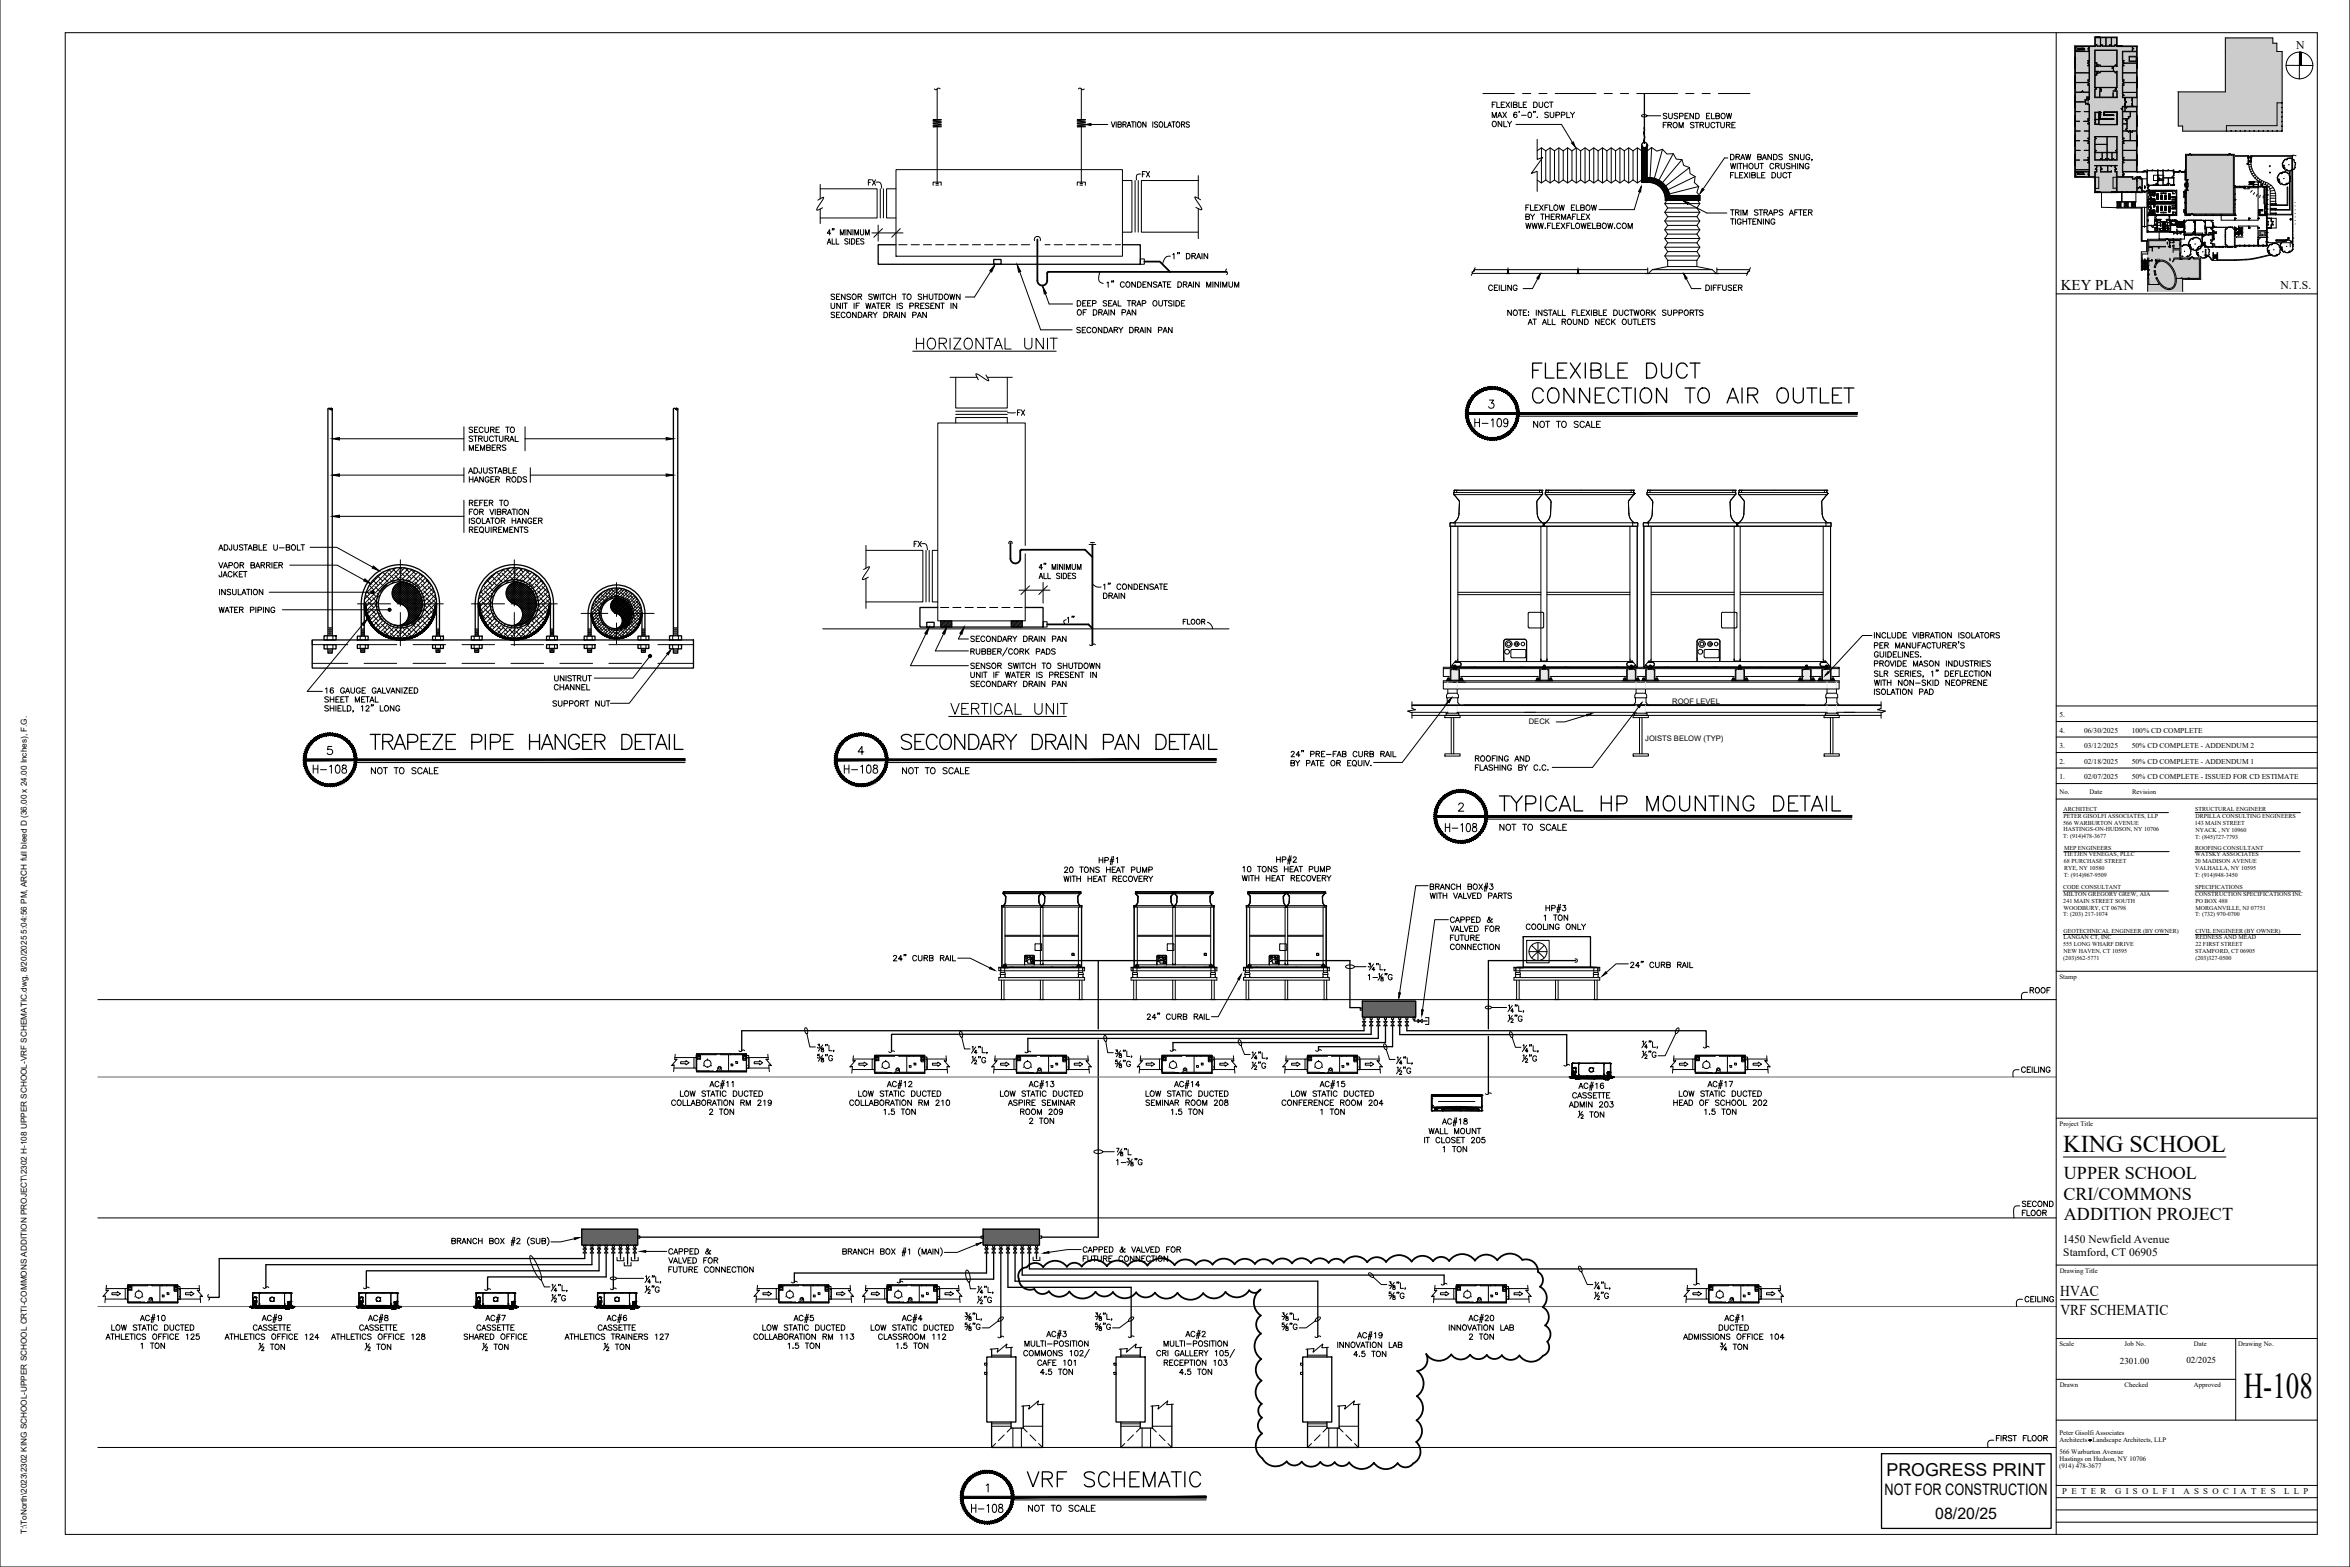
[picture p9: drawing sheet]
<svg xmlns="http://www.w3.org/2000/svg" width="914mm" height="610mm" viewBox="0 0 914 610" stroke-linecap="round" stroke-linejoin="round" font-family="sans-serif">
<defs><g id="words">
<text font-size="14.1" x="873.1" y="543.8">H-108</text>
<text font-size="9.4" x="802.9" y="448.1">KING SCHOOL</text>
<g font-size="7">
<text x="803.1" y="458.6">UPPER SCHOOL</text>
<text x="802.9" y="466.7">CRI/COMMONS</text>
<text x="803.1" y="474.6">ADDITION PROJECT</text>
</g>
<text font-size="6.9" x="734.1" y="574.1">PROGRESS PRINT</text>
<g font-size="6.2">
<text x="733.3" y="581.7">NOT FOR CONSTRUCTION</text>
<text x="753" y="591">08/20/25</text>
</g>
<g font-size="5.9">
<text x="801.7" y="504.4">HVAC</text>
<text x="801.7" y="511.7">VRF SCHEMATIC</text>
</g>
<text font-size="5.8" x="801.9" y="112.8">KEY PLAN</text>
<g font-size="4.6">
<text x="893.5" y="19.1">N</text>
<text x="887.3" y="112.5">N.T.S.</text>
</g>
<g font-size="4.5">
<text x="802.6" y="483.7">1450 Newfield Avenue</text>
<text x="802.9" y="488.8">Stamford, CT 06905</text>
</g>
<g font-size="3.5">
<text x="824.8" y="530.5">2301.00</text>
<text x="850.8" y="530.4">02/2025</text>
</g>
<g font-size="3.4">
<text x="802.4" y="581.4">P E T E R</text>
<text x="823" y="581.4">G I S O L F I</text>
<text x="849.6" y="581.4">A S S O C I A T E S</text>
<text x="888.8" y="581.4">L L P</text>
</g>
<text font-size="3.2" x="10.5" y="596.9" transform="rotate(-90 10.5 596.9)">T:\ToNorth\2023\2302 KING SCHOOL-UPPER SCHOOL CRTI-COMMONS ADDITION PROJECT\2302 H-108 UPPER SCHOOL-VRF SCHEMATIC.dwg, 8/20/2025 5:04:56 PM, ARCH full bleed D (36.00 x 24.00 Inches), F.G.</text>
<g font-size="3">
<text x="650.7" y="273.8">ROOF LEVEL</text>
<text x="594.9" y="281.6">DECK</text>
<text x="640.2" y="288.1">JOISTS BELOW (TYP)</text>
</g>
<g font-size="2.9">
<text x="801.4" y="279">5.</text>
<text x="801.4" y="285">4.</text>
<text x="810.9" y="285">06/30/2025</text>
<text x="829.5" y="285">100% CD COMPLETE</text>
<text x="801.4" y="291">3.</text>
<text x="810.9" y="291">03/12/2025</text>
<text x="829.5" y="291">50% CD COMPLETE - ADDENDUM 2</text>
<text x="801.4" y="297.1">2.</text>
<text x="810.9" y="297">02/18/2025</text>
<text x="829.5" y="297.1">50% CD COMPLETE - ADDENDUM 1</text>
<text x="801.4" y="303.1">1.</text>
<text x="810.9" y="303.1">02/07/2025</text>
<text x="829.5" y="303.1">50% CD COMPLETE - ISSUED FOR CD ESTIMATE</text>
</g>
<g font-size="2.6">
<text x="801.4" y="308.9">No.</text>
<text x="813.1" y="308.9">Date</text>
<text x="829.6" y="309">Revision</text>
<text x="801.3" y="380.8">Stamp</text>
<text x="801.4" y="438">Project Title</text>
<text x="801.4" y="495.1">Drawing Title</text>
<text x="801.3" y="523.7">Scale</text>
<text x="826.7" y="523.7">Job No.</text>
<text x="853.7" y="523.7">Date</text>
<text x="870.9" y="523.7">Drawing No.</text>
<text x="801.4" y="539.6">Drawn</text>
<text x="826.7" y="539.6">Checked</text>
<text x="853.7" y="539.6">Approved</text>
<text x="801.3" y="558.3">Peter Gisolfi Associates</text>
<text x="801.3" y="560.8">Architects</text>
<text x="814.2" y="560.8">Landscape Architects, LLP</text>
<text x="801.3" y="565.8">566 Warburton Avenue</text>
<text x="801.4" y="568.4">Hastings on Hudson, NY 10706</text>
<text x="801.3" y="571.2">(914) 478-3677</text>
</g>
<g font-size="2.3">
<text x="802.9" y="315.5">ARCHITECT</text>
<text x="854.1" y="315.6">STRUCTURAL ENGINEER</text>
<text x="802.8" y="320.8">566 WARBURTON AVENUE</text>
<text x="802.9" y="318.2">PETER GISOLFI ASSOCIATES, LLP</text>
<text x="802.9" y="323.5">HASTINGS-ON-HUDSON, NY 10706</text>
<text x="854" y="320.9">143 MAIN STREET</text>
<text x="854.2" y="318.2">DRPILLA CONSULTING ENGINEERS</text>
<text x="854.3" y="323.5">NYACK , NY 10960</text>
<text x="802.8" y="326.2">T: (914)478-3677</text>
<text x="854.2" y="326.2">T: (845)727-7793</text>
<text x="803.1" y="335.8">68 PURCHASE STREET</text>
<text x="803.1" y="333.2">TIETJEN VENEGAS, PLLC</text>
<text x="803.1" y="330.5">MEP ENGINEERS</text>
<text x="854.1" y="335.8">20 MADISON AVENUE</text>
<text x="854.1" y="330.5">ROOFING CONSULTANT</text>
<text x="854.1" y="333.2">WATSKY ASSOCIATES</text>
<text x="803.1" y="341.2">T: (914)967-9509</text>
<text x="803.1" y="338.5">RYE, NY 10580</text>
<text x="854.1" y="341.2">T: (914)948-3450</text>
<text x="854.1" y="338.5">VALHALLA, NY 10595</text>
<text x="802.8" y="345.9">CODE CONSULTANT</text>
<text x="854.1" y="345.9">SPECIFICATIONS</text>
<text x="802.9" y="351.2">241 MAIN STREET SOUTH</text>
<text x="802.9" y="348.5">MILTON GREGORY GREW, AIA</text>
<text x="802.9" y="353.8">WOODBURY, CT 06798</text>
<text x="854.2" y="348.5">CONSTRUCTION SPECIFICATIONS INC</text>
<text x="854.2" y="351.2">PO BOX 488</text>
<text x="854.2" y="353.8">MORGANVILLE, NJ 07751</text>
<text x="802.8" y="356.5">T: (203) 217-1074</text>
<text x="854.2" y="356.5">T: (732) 970-0700</text>
<text x="802.9" y="362.8">GEOTECHNICAL ENGINEER (BY OWNER)</text>
<text x="802.9" y="365.5">LANGAN CT, INC</text>
<text x="854.2" y="362.8">CIVIL ENGINEER (BY OWNER)</text>
<text x="854.3" y="365.5">REDNESS AND MEAD</text>
<text x="802.8" y="368.1">555 LONG WHARF DRIVE</text>
<text x="803" y="370.8">NEW HAVEN, CT 10595</text>
<text x="854.2" y="370.8">STAMFORD, CT 06905</text>
<text x="854.3" y="368.1">22 FIRST STREET</text>
<text x="802.9" y="373.4">(203)562-5771</text>
<text x="854.2" y="373.4">(203)327-0500</text>
</g>
</g></defs>
<!-- layer: M-BKGRD -->
<g fill="none" stroke="#000" stroke-width=".39">
<path d="M320.1 244.6h158.1M38.1 388.9h762M788.9 386a1.78 1.78 0 0 0-2 .4 1.78 1.78 0 0 0-.3 2.1l.1 .4M789.9 385.2l1.2-.1 .2-.5-.5-.4h-.9v2.1M790.6 385.2l.7 1.1M792.1 384.5l.3-.2a.96 .96 0 0 1 1.2 1 .96 .96 0 0 1-1.5 .7zM794.4 384.5l.2-.2a.96 .96 0 0 1 1.2 1 .96 .96 0 0 1-1.4 .7l-.2-.5zM796.5 385.2h.8M797.8 384.2h-1.3v2.1M785.6 416.2a1.77 1.77 0 0 0-2 .3 1.77 1.77 0 0 0-.3 2.1l.1 .4M788.1 415.5a.78 .78 0 0 0-.9-.4 .78 .78 0 0 0-.6 .8 .86 .86 0 0 0 .2 1.1 .86 .86 0 0 0 1.2-.1l.1-.2M788.8 416.1h.8"/>
<path d="M790.1 415.1h-1.3v2.1h1.3M790.7 415.1v2.1M791.5 415.1v2.1h1.2M793.2 415.1v2.1M795.5 415.1v2.1l-1.5-2.1v2.1M797.7 415.5a.86 .86 0 0 0-1.2-.4 .86 .86 0 0 0-.3 1.2 .77 .77 0 0 0 .7 .9 .77 .77 0 0 0 .8-.9h-.5M38.1 473.8h762M785.9 469.1a1.84 1.84 0 0 0-2.1 .4 1.84 1.84 0 0 0-.3 2.1l.1 2.2M786.9 471.8h.8M788.2 470.8h-1.3v2.1M788.3 467.6l-.5-.3-.9 .3 .2 .5 1.2 .7v.3l-.5 .3-.9-.3M788.7 470.8v2.1h1.2"/>
<path d="M789 468.3h.8M790.3 467.3h-1.3v2.1h1.3M790.5 471.1a.92 .92 0 0 1 1.5 .8 .92 .92 0 0 1-1.5 .7zM792.3 467.8a.78 .78 0 0 0-.9-.5 .78 .78 0 0 0-.6 .8v.5a.78 .78 0 0 0 .6 .8 .78 .78 0 0 0 .9-.5M792.9 470.9a.99 .99 0 0 1 1.3 1 .99 .99 0 0 1-1.3 .9l-.4-.7zM793.1 467.6l.2-.2a.96 .96 0 0 1 1.3 1 .96 .96 0 0 1-1.5 .7l-.2-.5zM794.9 471.8l1.2-.1 .1-.7-1.3-.2v2.1M795.5 471.8l.7 1.1M796.7 467.3v2.1l-1.4-2.1v2.1M797.5 467.3h.7a1.13 1.13 0 0 1 .7 1 1.13 1.13 0 0 1-.7 1.1h-.7zM787 505.5a1.77 1.77 0 0 0-2.1 .3 1.77 1.77 0 0 0-.3 2.1l.1 .4M789.5 504.8a.86 .86 0 0 0-1.2-.4 .86 .86 0 0 0-.3 1.3 .79 .79 0 0 0 .6 .8 .79 .79 0 0 0 .9-.5"/>
<path d="M790.2 505.4h.8M791.5 504.3h-1.3v2.2h1.3M792.1 504.3v2.2M792.9 504.3v2.2h1.2M794.6 504.3v2.2M796.8 504.3v2.2l-1.4-2.2v2.2M799 504.8a.77 .77 0 0 0-.9-.5 .77 .77 0 0 0-.6 .9 .86 .86 0 0 0 .3 1.1 .86 .86 0 0 0 1.1-.1l.1-.5h-.5M776.8 559.4h.8M778.1 558.4h-1.3v2.2M778.6 558.4v2.2M779.4 559.4h1.2l.1-.8-1.3-.2v2.2M780.1 559.4l.7 1.2"/>
<path d="M782.8 558.7l-.5-.3-.9 .3 .2 .5 1.2 .7-.5 .7-.9-.4M783.3 558.4h1.3M783.9 558.4v2.2M787.3 559.4h.8M788.6 558.4h-1.3v2.2M789.1 558.4v2.2h1.2M791.1 558.5a.99 .99 0 0 1 1.2 1 .99 .99 0 0 1-1.2 1l-.4-.7zM793.1 558.7l.2-.2a.99 .99 0 0 1 1.3 1 .99 .99 0 0 1-1.3 1l-.4-.7zM795.2 559.4h1.3v-.8l-1.3-.2v2.2M796 559.4l.6 1.2M38.1 563.1h762M775.8 560.3a1.78 1.78 0 0 0-2 .4 1.78 1.78 0 0 0-.3 2l.1 .4"/>
</g>
<path d="M38.1 419h762M38.1 508.3h762" fill="none" stroke="#666" stroke-width=".39"/>
<!-- layer: M-DTLN-PIPE -->
<g fill="none" stroke="#000" stroke-width=".51">
<path d="M401.6 373.7h51.5M427.3 373.7v26.6M496.8 373.7h28.5v18.3h4M613.1 373.7h-34v26.6M530.8 396.5v1M530.8 399.1v1.9h-242.2v7.8M533.5 399.1v3.3h-186.6v6.4M533.5 396.5v1M536.3 396.5v1M536.3 399.1v4.9h-136.4v5.2M539.1 396.5v1M539.1 399.1v6.5h-82.7v3.1"/>
<path d="M541.9 396.5v1M541.9 399.1v8.1h-28.9v1.5M544.6 396.5v1M544.6 399.1v3.4h65v11.9M547.4 399.1v1.9h116.5v6.4M547.4 396.5v1M550.2 396.5v.7h1.6M553.4 397.2h1.9M427.3 404.7v76.6M579.1 403.2v22.3M227.5 487.4v2.2h-142.2v15.1h-4.1M227.5 485.2v.6"/>
<path d="M230.3 487.4v4.6h-126.8v8.9M230.3 485.2v.6M233.1 487.4v7h-90.6v6.6M233.1 485.2v.6M235.9 487.4v9.4h-46.2v4.9M235.9 485.2v.6M238.7 485.2v.6M238.7 487.4v14M241.4 485.2v.6M241.4 487.4v2.4M244.2 485.2v.6M244.2 487.4v4.4"/>
<path d="M247 485.2v.6M247 487.4v2.4M383.9 487.4v7.8h-74.8v3.6M383.9 485.2v.6M386.6 487.4v10.2h-36.4v1.2M386.6 485.2v.6M389.4 485.2v.6M389.4 487.4v32.7M392.2 485.2v.6M392.2 487.4v13.4h47.9v19.2M395 485.2v.6M395 487.4v11h117.8v21.6"/>
<path d="M397.7 485.2v.6M397.7 487.4v8.6h164.2v3.6M400.5 485.2v.6M400.5 487.4v6.2h259.6v6M403.3 485.2v.6M403.3 487.4v2.3"/>
</g>
<!-- layer: M-HVAC-SUPPLY-DUCT -->
<g fill="none" stroke="#666" stroke-width=".39">
<path d="M530.1 389.5l6.2 6.2M530.1 389.7l6 6M530.1 389.9l5.8 5.8M530.1 390l5.6 5.7M530.1 390.2l5.5 5.5M530.1 390.4l5.3 5.3M530.1 390.5l5.1 5.2M530.1 390.7l5 5M530.1 390.9l4.8 4.8M530.1 391.1l4.6 4.6M530.1 391.2l4.5 4.5M530.1 391.4l4.3 4.3"/>
<path d="M530.1 391.6l4.1 4.1M530.1 391.7l4 4M530.1 391.9l3.8 3.8M530.1 392.1l3.6 3.6M530.1 392.2l3.4 3.5M530.1 392.4l3.3 3.3M530.1 392.6l3.1 3.1M530.1 392.7l2.9 3M530.1 392.9l2.7 2.8M530.1 393.1l2.6 2.6M530.1 393.3l2.4 2.4M530.1 393.4l2.2 2.3"/>
<path d="M530.1 393.6l2.1 2.1M530.1 393.8l1.9 1.9M530.1 394l1.7 1.7M530.1 394.1l1.6 1.6M530.1 394.3l1.4 1.4M530.1 394.5l1.2 1.2M530.1 394.6l1.1 1.1M530.1 394.8l.9 .9M530.1 395l.7 .7M530.1 395.1l.5 .6M530.1 395.3l.4 .4M530.1 395.5l.2 .2"/>
<path d="M530.1 395.6v.1M530.2 389.5l6.2 6.2M530.4 389.5l6.2 6.2M530.5 389.5l6.3 6.2M530.7 389.5l6.3 6.2M530.9 389.5l6.2 6.2M531.1 389.5l6.2 6.2M531.2 389.5l6.3 6.2M531.4 389.5l6.2 6.2M531.6 389.5l6.2 6.2M531.7 389.5l6.3 6.2M531.9 389.5l6.2 6.2"/>
<path d="M532.1 389.5l6.2 6.2M532.3 389.5l6.2 6.2M532.4 389.5l6.2 6.2M532.6 389.5l6.2 6.2M532.8 389.5l6.2 6.2M532.9 389.5l6.3 6.2M533.1 389.5l6.2 6.2M533.3 389.5l6.2 6.2M533.4 389.5l6.3 6.2M533.6 389.5l6.3 6.2M533.8 389.5l6.2 6.2M534 389.5l6.2 6.2"/>
<path d="M534.1 389.5l6.3 6.2M534.3 389.5l6.2 6.2M534.5 389.5l6.2 6.2M534.6 389.5l6.3 6.2M534.8 389.5l6.2 6.2M535 389.5l6.2 6.2M535.2 389.5l6.2 6.2M535.3 389.5l6.2 6.2M535.5 389.5l6.2 6.2M535.7 389.5l6.2 6.2M535.8 389.5l6.3 6.2M536 389.5l6.2 6.2"/>
<path d="M536.2 389.5l6.2 6.2M536.3 389.5l6.3 6.2M536.5 389.5l6.3 6.2M536.7 389.5l6.2 6.2M536.9 389.5l6.2 6.2M537 389.5l6.3 6.2M537.2 389.5l6.2 6.2M537.4 389.5l6.2 6.2M537.5 389.5l6.3 6.2M537.7 389.5l6.2 6.2M537.9 389.5l6.2 6.2M538 389.5l6.3 6.2"/>
<path d="M538.2 389.5l6.2 6.2M538.4 389.5l6.2 6.2M538.6 389.5l6.2 6.2M538.7 389.5l6.3 6.2M538.9 389.5l6.2 6.2M539.1 389.5l6.2 6.2M539.2 389.5l6.3 6.2M539.4 389.5l6.2 6.2M539.6 389.5l6.2 6.2M539.7 389.5l6.3 6.2M539.9 389.5l6.3 6.2M540.1 389.5l6.2 6.2"/>
<path d="M540.3 389.5l6.2 6.2M540.4 389.5l6.3 6.2M540.6 389.5l6.2 6.2M540.8 389.5l6.2 6.2M540.9 389.5l6.3 6.2M541.1 389.5l6.2 6.2M541.3 389.5l6.2 6.2M541.5 389.5l6.2 6.2M541.6 389.5l6.3 6.2M541.8 389.5l6.2 6.2M542 389.5l6.2 6.2M542.1 389.5l6.3 6.2"/>
<path d="M542.3 389.5l6.2 6.2M542.5 389.5l6.2 6.2M542.6 389.5l6.3 6.2M542.8 389.5l6.3 6.2M543 389.5l6.2 6.2M543.2 389.5l6.2 6.2M543.3 389.5l6.3 6.2M543.5 389.5l6.2 6.2M543.7 389.5l6.2 6.2M543.8 389.5l6.3 6.2M544 389.5l6.2 6.2M544.2 389.5l6.2 6.2"/>
<path d="M544.4 389.5l6.2 6.2M544.5 389.5l6.3 6.2M544.7 389.5l6.2 6.1M544.9 389.5l6 6M545 389.5l5.9 5.8M545.2 389.5l5.7 5.6M545.4 389.5l5.5 5.4M545.5 389.5l5.4 5.3M545.7 389.5l5.2 5.1M545.9 389.5l5 4.9M546.1 389.5l4.8 4.8M546.2 389.5l4.7 4.6"/>
<path d="M546.4 389.5l4.5 4.4M546.6 389.5l4.3 4.2M546.7 389.5l4.2 4.1M546.9 389.5l4 3.9M547.1 389.5l3.8 3.7M547.2 389.5l3.7 3.6M547.4 389.5l3.5 3.4M547.6 389.5l3.3 3.2M547.8 389.5l3.1 3.1M547.9 389.5l3 2.9M548.1 389.5l2.8 2.7M548.3 389.5l2.6 2.5"/>
<path d="M548.4 389.5l2.5 2.4M548.6 389.5l2.3 2.2M548.8 389.5l2.1 2M549 389.5l1.9 1.9M549.1 389.5l1.8 1.7M549.3 389.5l1.6 1.5M549.5 389.5l1.4 1.3M549.6 389.5l1.3 1.2M549.8 389.5l1.1 1M550 389.5l.9 .8M550.1 389.5l.8 .7M550.3 389.5l.6 .5"/>
<path d="M550.5 389.5l.4 .3M550.7 389.5l.2 .2M550.8 389.5h.1M226.4 478.3l6.1 6.1M226.4 478.5l5.9 5.9M226.4 478.6l5.7 5.8M226.4 478.8l5.6 5.6M226.4 479l5.4 5.4M226.4 479.1l5.2 5.3M226.4 479.3l5.1 5.1M226.4 479.5l4.9 4.9M226.4 479.7l4.7 4.7"/>
<path d="M226.4 479.8l4.5 4.6M226.4 478.2l6.2 6.2M226.6 478.2l6.2 6.2M226.8 478.2l6.2 6.2M226.9 478.2l6.3 6.2M227.1 478.2l6.2 6.2M227.3 478.2l6.2 6.2M227.4 478.2l6.3 6.2M227.6 478.2l6.2 6.2M227.8 478.2l6.2 6.2M227.9 478.2l6.3 6.2M228.1 478.2l6.3 6.2"/>
<path d="M228.3 478.2l6.2 6.2M228.5 478.2l6.2 6.2M228.6 478.2l6.3 6.2M228.8 478.2l6.2 6.2M229 478.2l6.2 6.2M229.1 478.2l6.3 6.2M229.3 478.2l6.2 6.2M229.5 478.2l6.2 6.2M229.7 478.2l6.2 6.2M229.8 478.2l6.3 6.2M230 478.2l6.2 6.2M230.2 478.2l6.2 6.2"/>
<path d="M230.3 478.2l6.3 6.2M230.5 478.2l6.2 6.2M230.7 478.2l6.2 6.2M230.8 478.2l6.3 6.2M231 478.2l6.3 6.2M231.2 478.2l6.2 6.2M231.4 478.2l6.2 6.2M231.5 478.2l6.3 6.2M231.7 478.2l6.2 6.2M231.9 478.2l6.2 6.2M232 478.2l6.3 6.2M232.2 478.2l6.2 6.2"/>
<path d="M232.4 478.2l6.2 6.2M232.5 478.2l6.3 6.2M232.7 478.2l6.3 6.2M232.9 478.2l6.2 6.2M233.1 478.2l6.2 6.2M233.2 478.2l6.3 6.2M233.4 478.2l6.2 6.2M233.6 478.2l6.2 6.2M233.7 478.2l6.3 6.2M233.9 478.2l6.2 6.2M234.1 478.2l6.2 6.2M234.3 478.2l6.2 6.2"/>
<path d="M234.4 478.2l6.3 6.2M234.6 478.2l6.2 6.2M234.8 478.2l6.2 6.2M234.9 478.2l6.3 6.2M235.1 478.2l6.2 6.2M235.3 478.2l6.2 6.2M235.4 478.2l6.3 6.2M235.6 478.2l6.3 6.2M235.8 478.2l6.2 6.2M236 478.2l6.2 6.2M236.1 478.2l6.3 6.2M236.3 478.2l6.2 6.2"/>
<path d="M236.5 478.2l6.2 6.2M236.6 478.2l6.3 6.2M236.8 478.2l6.2 6.2M237 478.2l6.2 6.2M237.2 478.2l6.2 6.2M237.3 478.2l6.3 6.2M237.5 478.2l6.2 6.2M237.7 478.2l6.2 6.2M237.8 478.2l6.3 6.2M238 478.2l6.2 6.2M238.2 478.2l6.2 6.2M238.3 478.2l6.3 6.2"/>
<path d="M238.5 478.2l6.3 6.2M238.7 478.2l6.2 6.2M238.9 478.2l6.2 6.2M239 478.2l6.3 6.2M239.2 478.2l6.2 6.2M239.4 478.2l6.2 6.2M239.5 478.2l6.3 6.2M239.7 478.2l6.2 6.2M239.9 478.2l6.2 6.2M240.1 478.2l6.2 6.2M240.2 478.2l6.2 6.2M240.4 478.2l6.2 6.2"/>
<path d="M240.6 478.2l6.2 6.2M240.7 478.2l6.3 6.2M240.9 478.2l6.2 6.2M241.1 478.2l6.2 6.2M241.2 478.2l6.3 6.2M241.4 478.2l6.2 6.2M241.6 478.2l6.2 6.2M241.7 478.2l6.3 6.2M241.9 478.2l6.2 6.2M242.1 478.2l6 6M242.3 478.2l5.8 5.8M242.4 478.2l5.7 5.7"/>
<path d="M242.6 478.2l5.5 5.5M242.8 478.2l5.3 5.3M243 478.2l5.1 5.2M243.1 478.2l5 5M243.3 478.2l4.8 4.8M243.5 478.2l4.6 4.6M243.6 478.2l4.5 4.5M243.8 478.2l4.3 4.3M244 478.2l4.1 4.1M244.1 478.2l4 4M244.3 478.2l3.8 3.8M244.5 478.2l3.6 3.6"/>
<path d="M244.6 478.2l3.5 3.4M244.8 478.2l3.3 3.3M245 478.2l3.1 3.1M245.2 478.2l2.9 2.9M245.3 478.2l2.8 2.8M245.5 478.2l2.6 2.6M245.7 478.2l2.4 2.4M245.9 478.2l2.2 2.3M246 478.2l2.1 2.1M246.2 478.2l1.9 1.9M246.4 478.2l1.7 1.7M246.5 478.2l1.6 1.6"/>
<path d="M246.7 478.2l1.4 1.4M246.9 478.2l1.2 1.2M247 478.2l1.1 1.1M247.2 478.2l.9 .9M247.4 478.2l.7 .7M247.5 478.2l.6 .5M247.7 478.2l.4 .4M247.9 478.2l.2 .2M248.1 478.2h.1M382.5 478.3l6.1 6.1M382.5 478.5l6 5.9M382.5 478.6l5.8 5.8"/>
<path d="M382.5 478.8l5.6 5.6M382.5 479l5.5 5.4M382.5 479.1l5.3 5.3M382.5 479.3l5.1 5.1M382.5 479.5l5 4.9M382.5 479.7l4.8 4.7M382.5 479.8l4.6 4.6M382.5 480l4.4 4.4M382.6 478.2l6.2 6.2M382.8 478.2l6.2 6.2M382.9 478.2l6.2 6.2M383.1 478.2l6.2 6.2"/>
<path d="M383.3 478.2l6.2 6.2M383.4 478.2l6.3 6.2M383.6 478.2l6.2 6.2M383.8 478.2l6.2 6.2M383.9 478.2l6.3 6.2M384.1 478.2l6.3 6.2M384.3 478.2l6.2 6.2M384.5 478.2l6.2 6.2M384.6 478.2l6.3 6.2M384.8 478.2l6.2 6.2M385 478.2l6.2 6.2M385.1 478.2l6.3 6.2"/>
<path d="M385.3 478.2l6.2 6.2M385.5 478.2l6.2 6.2M385.7 478.2l6.2 6.2M385.8 478.2l6.2 6.2M386 478.2l6.2 6.2M386.2 478.2l6.2 6.2M386.3 478.2l6.3 6.2M386.5 478.2l6.2 6.2M386.7 478.2l6.2 6.2M386.8 478.2l6.3 6.2M387 478.2l6.3 6.2M387.2 478.2l6.2 6.2"/>
<path d="M387.3 478.2l6.3 6.2M387.5 478.2l6.3 6.2M387.7 478.2l6.2 6.2M387.9 478.2l6.2 6.2M388 478.2l6.3 6.2M388.2 478.2l6.2 6.2M388.4 478.2l6.2 6.2M388.6 478.2l6.2 6.2M388.7 478.2l6.2 6.2M388.9 478.2l6.2 6.2M389.1 478.2l6.2 6.2M389.2 478.2l6.3 6.2"/>
<path d="M389.4 478.2l6.2 6.2M389.6 478.2l6.2 6.2M389.7 478.2l6.3 6.2M389.9 478.2l6.3 6.2M390.1 478.2l6.2 6.2M390.2 478.2l6.3 6.2M390.4 478.2l6.3 6.2M390.6 478.2l6.2 6.2M390.8 478.2l6.2 6.2M390.9 478.2l6.3 6.2M391.1 478.2l6.2 6.2M391.3 478.2l6.2 6.2"/>
<path d="M391.5 478.2l6.2 6.2M391.6 478.2l6.2 6.2M391.8 478.2l6.2 6.2M392 478.2l6.2 6.2M392.1 478.2l6.3 6.2M392.3 478.2l6.2 6.2M392.5 478.2l6.2 6.2M392.6 478.2l6.3 6.2M392.8 478.2l6.3 6.2M393 478.2l6.2 6.2M393.1 478.2l6.3 6.2M393.3 478.2l6.3 6.2"/>
<path d="M393.5 478.2l6.2 6.2M393.7 478.2l6.2 6.2M393.8 478.2l6.3 6.2M394 478.2l6.2 6.2M394.2 478.2l6.2 6.2M394.4 478.2l6.2 6.2M394.5 478.2l6.2 6.2M394.7 478.2l6.2 6.2M394.9 478.2l6.2 6.2M395 478.2l6.3 6.2M395.2 478.2l6.2 6.2M395.4 478.2l6.2 6.2"/>
<path d="M395.5 478.2l6.3 6.2M395.7 478.2l6.3 6.2M395.9 478.2l6.2 6.2M396 478.2l6.3 6.2M396.2 478.2l6.3 6.2M396.4 478.2l6.2 6.2M396.6 478.2l6.2 6.2M396.7 478.2l6.3 6.2M396.9 478.2l6.2 6.2M397.1 478.2l6.2 6.2M397.3 478.2l6.2 6.2M397.4 478.2l6.2 6.2"/>
<path d="M397.6 478.2l6.2 6.2M397.8 478.2l6.2 6.2M397.9 478.2l6.3 6.2M398.1 478.2l6.2 6.2M398.3 478.2l6.2 6.2M398.4 478.2l6.1 6M398.6 478.2l5.9 5.8M398.8 478.2l5.7 5.6M398.9 478.2l5.6 5.5M399.1 478.2l5.4 5.3M399.3 478.2l5.2 5.1M399.5 478.2l5 5"/>
<path d="M399.6 478.2l4.9 4.8M399.8 478.2l4.7 4.6M400 478.2l4.5 4.5M400.1 478.2l4.4 4.3M400.3 478.2l4.2 4.1M400.5 478.2l4 4M400.7 478.2l3.8 3.8M400.8 478.2l3.7 3.6M401 478.2l3.5 3.4M401.2 478.2l3.3 3.3M401.3 478.2l3.2 3.1M401.5 478.2l3 2.9"/>
<path d="M401.7 478.2l2.8 2.7M401.8 478.2l2.7 2.6M402 478.2l2.5 2.4M402.2 478.2l2.3 2.2M402.4 478.2l2.1 2.1M402.5 478.2l2 1.9M402.7 478.2l1.8 1.7M402.9 478.2l1.6 1.6M403 478.2l1.5 1.4M403.2 478.2l1.3 1.2M403.4 478.2l1.1 1.1M403.6 478.2l.9 .9"/>
<path d="M403.7 478.2l.8 .7M403.9 478.2l.6 .5M404.1 478.2l.4 .4M404.2 478.2l.3 .2M404.4 478.2h.1M226.4 480l4.4 4.4M226.4 480.2l4.2 4.2M226.4 480.4l4 4M226.4 480.5l3.9 3.9M226.4 480.7l3.7 3.7M226.4 480.9l3.5 3.5M226.4 481l3.3 3.4"/>
<path d="M226.4 481.2l3.2 3.2M226.4 481.4l3 3M226.4 481.5l2.8 2.9M226.4 481.7l2.7 2.7M226.4 481.9l2.5 2.5M226.4 482l2.3 2.4M226.4 482.2l2.2 2.2M226.4 482.4l2 2M226.4 482.6l1.8 1.8M226.4 482.7l1.6 1.7M226.4 482.9l1.5 1.5M226.4 483.1l1.3 1.3"/>
<path d="M226.4 483.3l1.1 1.1M226.4 483.4l1 1M226.4 483.6l.8 .8M226.4 483.8l.6 .6M226.4 483.9l.4 .5M226.4 484.1l.3 .3M226.4 484.3l.1 .1M382.5 480.2l4.3 4.2M382.5 480.3l4.1 4.1M382.5 480.5l3.9 3.9M382.5 480.7l3.8 3.7M382.5 480.8l3.6 3.6"/>
<path d="M382.5 481l3.4 3.4M382.5 481.2l3.2 3.2M382.5 481.4l3.1 3M382.5 481.5l2.9 2.9M382.5 481.7l2.7 2.7M382.5 481.9l2.6 2.5M382.5 482l2.4 2.4M382.5 482.2l2.2 2.2M382.5 482.4l2.1 2M382.5 482.6l1.9 1.8M382.5 482.7l1.7 1.7M382.5 482.9l1.5 1.5"/>
<path d="M382.5 483.1l1.4 1.3M382.5 483.2l1.2 1.2M382.5 483.4l1 1M382.5 483.6l.9 .8M382.5 483.7l.7 .7M382.5 483.9l.5 .5M382.5 484.1l.3 .3M382.5 484.3l.2 .1"/>
</g>
<!-- layer: M-HVAC-EQPM -->
<g fill="none" stroke="#000" stroke-width=".51">
<path d="M592.7 364.4h26.2v11.9h-26.2zM530.1 389.5h20.8v6.2h-20.8zM610.7 419.1h.1M610.8 419.1h16.8M610.8 419.1h.1M610.8 419.1l.5 .4M611.3 419.5h15.7M611.7 418.4l-.1 .6M611.7 418.4h.1M611.9 413.7h-.2l-.1 4.7M612 413.7h-.2M612 413.6h14.3"/>
<path d="M612 413.6v.1M613 419.6h.1M613 419.6v.1M613 419.7h.8M613.8 419.6h.1M613.8 419.6h.6M613.9 419.6l-.9 .1M613.9 419.6h.1M613.9 419.6h.5M613.9 419.6h.6M614.4 419.6h.1M614.4 419.5h.1"/>
<path d="M614.4 419.5v.1M614.4 419.4l.1 .2M614.4 419.1v.4M614.4 419.1h.1M614.4 419.1v.4h-3.1M614.4 419.1l.1 .4M614.5 419.6h9.4M614.6 419.5h.1M619.9 419.7h.1M620.4 419.7h.1M620.5 419.7h.1M623.7 419.5h.1"/>
<path d="M623.7 419.5h.2M623.9 419.1v.4M623.9 419.6h-9.4M623.9 419.6h.1M623.9 419.1v.4h3.1M623.9 419.5l.4 .1M623.9 419.6h.4M624.3 419.6l.3 .4h.9l.4-.5-.4 .5h-.9M624.3 419.6l.1 .1M624.4 419.7l.1 .1M624.5 419.8h.1M624.5 419.8l.1 .2"/>
<path d="M624.6 420h.1M626.4 413.6v.1M626.4 413.7h.1M626.4 413.7h.2M626.6 413.7h.1M626.7 413.7v5.1M626.7 413.7v4M626.7 418.7h.1M626.7 418.8v.2zM627 419.5h.1M627.4 419.2l-.4 .3M627.5 419.1h.1"/>
<path d="M627.5 419.1l-.5 .4M627.5 419.1l-.2 .2M627.6 419.1h.1M627.6 419.1h-16.8M627.6 419l-16.9 .1M627.6 419v.1M627.7 419l-17 .1M557 426h19.6M557.1 432.1h.1M557.1 426v6.1M557.1 426h.1M557.1 432.1h19.4"/>
<path d="M576.5 426v6.1zM226.4 478.2h21.7v6.2h-21.7zM382.5 478.2h22v6.2h-22zM97.4 508.4h.1M97.4 508.4h16.8M97.5 508.4h.1M97.4 508.4l.6 .4M97.5 508.4l.5 .4M98 508.8h.1M98.3 507.7v.6M98.3 508.3h.1M98.3 506.4v.1"/>
<path d="M98.3 506.5v.9M98.3 507.4v.3M98.4 503l-.1 3.4M98.6 503h.1M98.7 502.9l14.3 .1M98.7 502.9h-.1M99.6 508.9h.1M99.6 508.9l.1 .1M99.7 509h.7M100.4 508.9h.1M100.5 508.9h.1M100.5 508.9l-.8 .1"/>
<path d="M100.5 508.9l-.1 .1M100.5 508.9h.6M101.1 508.8v.1M101.1 508.8h.1M101.1 508.4v.4h-3.1M101.1 508.4v.4M101.1 508.9h.1M101.1 508.9h9.4M101.1 508.7v.2M101.3 508.8h.1M106.6 509h.1M107 509h.1"/>
<path d="M107.2 509h.1M110.3 508.8h.1M110.5 508.9h.1M110.5 508.4l.1 .4M110.5 508.4v.4M110.5 508.9h-9.4M110.5 508.4l.1 .4h3.1M110.6 508.9h.4M110.6 508.8h3.1M110.6 508.8l.4 .1M110.6 508.7l-12.6 .1M111 508.9l.3 .4h.9l.4-.5-.3 .3"/>
<path d="M111 508.9v.1M111 509l.3 .3M111.3 509.3h.1M111.3 509.3h.9M112.2 509.3h.1M112.2 509.1h.1M112.2 509.1v.2M113.1 503h.1M113.1 503h.2zM113.3 503h.1M113.3 503v5.1M113.3 503v4"/>
<path d="M113.3 508.1v.2zM113.6 508.8h.1M114 508.6h-.1M114.2 508.4h.1M114.2 508.4l-.5 .4M114.2 508.4l-.3 .2M114.3 508.4h-.1M114.3 508.4h-16.9M114.3 508.3l-16.9 .1M114.3 508.3v.1M138.7 508.4h.1M138.8 508.4h.1"/>
<path d="M138.8 508.4h16.8M138.8 508.4l.5 .4M139.3 508.8h.1M139.3 508.8h3.2v-.4v.4M139.6 508.3h.1M139.7 507.7l-.1 .6M139.7 507.7h.1M139.7 507.5v.2M139.7 507.4v.1M139.9 503h-.2v4.4M140 503h-.2M140 502.9h14.3"/>
<path d="M140 502.9h.1M140.9 508.8l.1 .1M140.9 508.8h.1M141 508.9h.1M141 508.9v.1M141 509h.8M141.8 508.9h.1M141.9 508.9h.1M141.8 508.9h.6M141.9 508.9l-.9 .1M141.9 508.9h.5M141.9 508.9h.6"/>
<path d="M142.4 508.9h.1M142.5 508.8v.1M142.5 508.8h.1M142.5 508.9h-.1M142.5 508.9h9.4M142.5 508.7v.2M142.5 508.4v.4zM142.6 508.8h.1M147.9 509h.1M148.4 509h.1M148.5 509h.1M151.7 508.8h.1"/>
<path d="M151.9 508.9h.1M151.9 508.4v.4M151.9 508.9h-9.4M151.9 508.4v.4h3.1M151.9 508.8l.4 .1M151.9 508.7l-12.6 .1M151.9 508.9h.4M151.9 508.8h3.1M152.3 508.9l.4 .4h.8l.3-.4M152.3 508.9l.1 .1M152.4 509l.2 .3M152.6 509.3h.1"/>
<path d="M153.8 509l-.3 .3h-.8M153.8 508.9v.1M154.4 502.9h.1M154.4 503h.1M154.4 503h.2M154.7 503h.1M154.7 503v5.1M154.7 503v4M154.7 508h.1M154.7 508.1v.2zM155 508.8l.3-.2zM155.4 508.6h-.1"/>
<path d="M155.6 508.4h.1M155.6 508.4l-.6 .4M155.6 508.4l-.3 .2M155.6 508.4h-16.8M155.7 508.3l-17 .1M155.7 508.3l-.1 .1M184.4 508.4h.1M184.4 508.4h16.8M184.4 508.4l.6 .4M184.5 508.4l.5 .4M185 508.8h.1M185 508.8h12.5"/>
<path d="M185.3 508.3h.1M185.3 507.7v.6M185.3 507.5v.2M185.3 507.7h.1M185.3 507.4v.1M185.5 503h-.2v4.4M186.6 508.8v.1M186.6 508.8h.1M186.6 508.9h.1M186.6 508.9l.1 .1M186.7 509h.8M187.5 508.9h.1"/>
<path d="M187.5 508.9h.6M187.5 508.9l-.8 .1M188.1 508.9h.1M188.1 508.8v.1M188.1 508.8h.1M188.1 508.4v.4h-3.1M188.1 508.4v.4M188.1 508.9h9.4M188.1 508.7v.2M188.3 508.8h.1M193.5 509h.1M194 509h.1"/>
<path d="M194.2 509h.1M197.3 508.8h.1M197.5 508.9h.1M197.5 508.8h.1M197.5 508.4l.1 .4M197.5 508.4v.4M197.5 508.9h-9.4M197.5 508.4v.4h3.2M197.5 508.8l.5 .1M197.6 508.9h.4M197.6 508.8h3.1M198 508.9l.3 .4h.9l.4-.5-.4 .5"/>
<path d="M198 508.9l.3 .4M198.3 509.3h.1M198.3 509.3h.9M199.2 509.3h.1M200 502.9l-14.6 .1M200 502.9h.1M200 503h.1M200 503h.3M200.3 503h.1M200.3 503l.1 5.1M200.3 503v.1M200.3 503.1v3.9"/>
<path d="M200.4 508.1v.2zM200.7 508.8h.1M201 508.6h-.1M201.2 508.4h.1M201.2 508.4l-.5 .4M201.2 508.4l-.2 .2M201.3 508.4h.1M201.3 508.4h-16.9M201.3 508.3l-16.9 .1M201.3 508.3v.1M231.6 508.4h.1M231.6 508.4h16.8"/>
<path d="M231.6 508.4l.6 .4M231.7 508.4l.5 .4zM232.2 508.8h.1M232.2 508.8h15.6M232.5 508.3h.1M232.5 507.7v.6M232.5 507.7h.1M232.5 507.5v.2M232.5 507.4v.1M232.7 503h-.2v4.4M233.8 508.8v.1M233.8 508.8h.1"/>
<path d="M233.8 508.9h.1M233.8 508.9l.1 .1M233.9 509h.8M234.7 508.9h.1M234.7 508.9h.6M234.7 508.9l-.8 .1M235.3 508.9h.1M235.3 508.8v.1M235.3 508.8h.1M235.3 508.4v.4h-3.1M235.3 508.4v.4M235.3 508.9h9.4"/>
<path d="M235.3 508.7v.2M235.5 508.8h.1M240.7 509h.1M241.2 509h.1M241.4 509h.1M244.5 508.8h.1M244.7 508.9h-9.4M244.7 508.9h.1M244.8 508.9h.1M244.8 508.4v.4M244.8 508.4v.4h3.1M244.8 508.8l.4 .1"/>
<path d="M244.8 508.4l-.1 .4M244.8 508.9h.4M245.2 508.9l.3 .4h.9l.3-.4M245.2 508.9l.2 .2M245.4 509.1h.1M245.4 509.1l1 .2M246.4 509.3h.1M246.7 509l-.3 .3M246.7 508.9v.1M247.2 502.9l-14.6 .1M247.2 502.9h.1M247.2 503h.1"/>
<path d="M247.2 503h.3zM247.5 503h.1M247.5 503v5.1M247.5 503v4M247.5 508h.1M247.6 508.1v.2zM247.8 508.8h.1M247.9 508.8l.2-.2zM248.2 508.6h-.1M248.4 508.4h.1M248.4 508.4l-.5 .4M248.4 508.4l-.2 .2"/>
<path d="M248.5 508.4h.1M248.5 508.4h-16.9M248.5 508.4h-.1M248.5 508.3l-16.9 .1M248.5 508.3v.1M384 527.9h11.3v25.3h-11.3zM385.8 524.8v3.1M393.4 524.2v3.7M434.3 527.9h11.3v25.3h-11.3zM436.1 524.8v3.1M443.7 524.2v3.7M506.9 527.9h11.3v25.3h-11.3z"/>
<path d="M508.8 524.8v3.1M516.3 524.2v3.7M398.1 547v8.6h-4.7v-2.4M405.7 546.3v16.8h-19.9v-9.9M448.4 547v8.6h-4.7v-2.4M456 546.3v16.8h-19.9v-9.9M521.1 547v8.6h-4.8v-2.4M528.6 546.3v16.8h-19.8v-9.9"/>
</g>
<!-- layer: M-HVAC-PIPE-COND -->
<path d="M424 250.8a.83 .83 0 0 0 1.4-.2l.8 .3M401.2 374.1h.8v.7h-.8zM401.2 372.5h.8v.8h-.8zM417.1 370.9h.8v.8h-.8zM452.7 374.1h.8v.7h-.8zM452.7 372.5h.8v.8h-.8zM468.6 370.9h.8v.8h-.8zM496.4 374.1h.8v.7h-.8zM496.4 372.5h.8v.8h-.8zM512.3 370.9h.8v.8h-.8z" fill="none" stroke="#000" stroke-width=".39"/>
<!-- layer: Steel -->
<g fill="none" stroke="#000" stroke-width=".39">
<path d="M565.8 190.7h34.2M567.9 195.5l-.2 4.3M564.4 204.7v54.8M565.6 259.6v-.5h1v.5M565.8 259.1v-.3h.6v.3M565.9 259.1v.5M566.3 259.1v.5M566.4 258.8l-.6 .1M566.4 258.9l-.6 .1M566.4 259l-.6 .1M715.6 259.6v3.6h-2.9M548.9 277.1h14.5v.4"/>
<path d="M549.4 274.5h152.9M549.4 274.2h152.9M549.4 273v2.5l1.4 .6-3.1 .5 1.7 .7v2.1M549.4 278.3h182.5M561.6 260.1h154v-.5h-154v3.6h2.4M561.6 265.4v2.6h154v-2.6M561.6 265.4v-.6h154v.6M561.6 265.4h154M562.2 278.3h5.9v.9h-5.9zM562.7 277.5h4.9v.8h-4.9zM563.1 264.6v-.5h1v.5M563.1 271.5v1.8l-.8 .9"/>
<path d="M563.4 269.7h3.6l.5 .7v1.1h-4.6v-1.1zM563.4 268v1.7M563.4 264.1v.5M563.9 264l-.6 .1v-.3h.6l-.1 .8M563.9 263.8l-.6 .1M563.9 263.9l-.6 .1M564.6 264.6h3.1M564.6 260.6v4.2M564.7 279.2v14.1M565.1 260.4h.3M565.1 260.4h.1M565.1 260.5h2.1"/>
<path d="M565.1 260.5v.1M565.3 260.4h.1M565.4 260.4h1.6M565.7 279.2v14.1M566.8 260.4h-1.4v-.3h1.4l.2 .3M567 260.4h.2M567 268v1.7M567 277.5v-.4h69.6v.4M567.1 260.5v.1M567.2 260.4h.1M567.2 271.5v1.8l.8 .9M567.7 260.6v4.2h1.7v-.2h-1.5v-4h-3.6v4h-1.4v.2"/>
<path d="M568.2 264.6v-.5h.9v.5M568.3 264.1v-.3h.6l-.1 .8M568.4 263.2h30.2M568.4 264.1v.5M568.9 263.8l-.6 .1M568.9 263.9l-.6 .1M568.9 264l-.6 .1M569.6 274.5h162.3M569.6 274.2h162.3M599.3 264.6h3.1M599.3 260.6v4.2M602.4 260.6v4.2h1.7v-.2h-1.4v-4h-3.6v4h-1.5v.2"/>
<path d="M603.2 263.2h29.5M617.4 278.2l-8.6 2.6h-3.2M633.2 264.6h3.1M633.2 260.6v4.2M635.5 278.3h5.9v.9h-5.9zM636 277.5h4.9v.8h-4.9zM636.3 260.6v4.2h1.7v-.2h-1.5v-4h-3.6v4h-1.4v.2M636.4 271.5v1.8l-.8 .9M636.6 269.7h3.6l.5 .7v1.1h-4.6v-1.1zM636.6 268v1.7M637 263.2h3.1M637.9 279.2v14.1"/>
<path d="M638.9 279.2v14.1M640.2 277.5v-.4h70.7v.4M640.2 268v1.7M640.5 271.5v1.8l.8 .9M640.6 264.6h3.1M640.6 260.6v4.2M643.7 260.6v4.2h1.7v-.2h-1.5v-4h-3.6v4h-1.4v.2M644.4 263.2h30.4M675.4 264.6h3.2M675.4 260.6v4.2M678.6 260.6v4.2h1.7v-.2h-1.5v-4h-3.6v4h-1.4v.2M679.1 263.2h29.5"/>
<path d="M701.4 264.6h3.1M701.4 260.6v4.2M704.5 260.6v4.2h1.7v-.2h-1.5v-4h-3.5v4h-1.5v.2M709.1 260.6v4.2M709.1 264.6h3.1M709.8 278.3h5.9v.9h-5.9zM710.3 277.5h4.9v.8h-4.9zM710.7 271.5v1.8l-.8 .9M710.9 269.7h3.7l.5 .7v1.1h-4.7v-1.1zM710.9 268v1.7M712.2 260.6v4.2h1.7v-.2h-1.4v-4h-3.6v4h-1.5v.2M712.2 279.2v14.1"/>
<path d="M713.2 279.2v14.1M714.6 268v1.7M714.8 271.5v1.8l.8 .9M731.9 273v2.5l-1.4 .6 3.2 .5-1.8 .7v2.1M732.4 277.1h-17.8v.4M562.2 293.3h5.9v.8h-5.9zM635.5 293.3h5.9v.8h-5.9zM709.8 293.3h5.9v.8h-5.9zM405.3 352.6h.1M456.7 352.6h.2M500.5 352.6h.1M388.6 376.5v1.2h33.4v-1.4h-33.4v.2h33.4"/>
<path d="M389.3 379.1v.8l-.3 .4M389.4 378.4h1.5l.3 .7h-2zM389.4 376.5v1M389.4 377.7v.7M390.2 376.5h2.1M390.9 376.5v1M390.9 377.7v.7M391.1 379.1v.8l.3 .4M419.6 379.1v.8l-.3 .4M419.7 378.4h1.6l.2 .7h-2zM419.7 376.5v1M419.7 377.7v.7"/>
<path d="M421.3 376.5v1M421.3 377.7v.7M421.4 379.1v.8l.3 .4M440.1 376.5v1.2h33.4v-1.4h-33.4v.2h33.4M440.8 379.1v.8l-.4 .4M440.9 378.4h1.5l.2 .7h-2zM440.9 376.5v1M440.9 377.7v.7M441.7 376.5h2.1M442.4 376.5v1M442.4 377.7v.7M442.5 379.1v.8l.3 .4"/>
<path d="M471.1 379.1v.8l-.4 .4M471.2 378.4h1.6l.1 .7h-1.9zM471.2 376.5v1M471.2 377.7v.7M472.8 376.5v1M472.8 377.7v.7M472.8 379.1v.8l.4 .4M483.8 376.5v1.2h33.4v-1.4h-33.4v.2h33.4M484.5 379.1v.8l-.4 .4M484.6 378.4h1.6l.2 .7h-2zM484.6 376.5v1M484.6 377.7v.7"/>
<path d="M485.5 376.5h2.1M486.2 376.5v1M486.2 377.7v.7M486.2 379.1v.8l.4 .4M514.8 379.1v.8l-.3 .4M514.9 378.4h1.6l.2 .7h-2zM514.9 376.5v1M514.9 377.7v.7M516.5 376.5v1M516.5 377.7v.7M516.6 379.1v.8l.3 .4M589.1 376.5v1.2h33.4v-1.4h-33.4v.2h33.4"/>
<path d="M589.7 379.1v.8l-.3 .4M589.8 378.4h1.6l.2 .7h-2zM589.8 376.5v1M589.8 377.7v.7M590.7 376.5h2.1M591.4 376.5v1M591.4 377.7v.7M591.5 379.1v.8l.3 .4M620.1 379.1v.8l-.4 .4M620.2 378.4h1.5l.2 .7h-1.9zM620.2 376.5v1M620.2 377.7v.7"/>
<path d="M621.7 376.5v1M621.7 377.7v.7M621.8 379.1v.8l.4 .4M388.6 380.3h33.4v1h-33.4zM389.2 388.9h1.9M389.2 388.8h1.9M389.7 381.3v7.6M390.7 381.3v7.6M404.4 388.9h1.9M404.4 388.8h1.9M404.8 381.3v7.6M405.8 381.3v7.6"/>
<path d="M419.5 388.9h2M419.5 388.8h2M420 381.3v7.6M421 381.3v7.6M440.1 380.3h33.4v1h-33.4zM440.7 388.9h1.9M440.7 388.8h1.9M441.1 381.3v7.6M442.1 381.3v7.6M455.8 388.9h2M455.8 388.8h2M456.3 381.3v7.6"/>
<path d="M457.3 381.3v7.6M471 388.9h1.9M471 388.8h1.9M471.5 381.3v7.6M472.5 381.3v7.6M483.8 380.3h33.4v1h-33.4zM484.4 388.9h1.9M484.4 388.8h1.9M484.9 381.3v7.6M485.9 381.3v7.6M499.6 388.9h1.9M499.6 388.8h1.9"/>
<path d="M500 381.3v7.6M501 381.3v7.6M514.8 388.9h1.9M514.8 388.8h1.9M515.2 381.3v7.6M516.2 381.3v7.6M589.1 380.3h33.4v1h-33.4zM589.6 388.9h2M589.6 388.8h2M590.1 381.3v7.6M591.1 381.3v7.6M604.8 388.9h1.9"/>
<path d="M604.8 388.8h1.9M605.3 381.3v7.6M606.3 381.3v7.6M620 388.9h1.9M620 388.8h1.9M620.5 381.3v7.6M621.5 381.3v7.6"/>
</g>
<!-- layer: DETAIL -->
<g fill="none" stroke="#000" stroke-width=".39">
<path d="M565.6 191.6h34.6v.8h-34.6zM565.8 190.7v.9M565.8 192.4l1.8 2.2M565.8 190.7h.1M565.8 190.7h34.2M566.8 190.7v.9M566.8 190.7h.1M567.6 194.6l.3 .9-.2 4.3a4.4 4.4 0 0 1-2 3.6M598.3 194.6l-.3 .9 .2 4.3a4.2 4.2 0 0 0 2.1 3.5M599 190.7h.1M599 190.7v.9M600 190.7h.1"/>
<path d="M600 190.7l.1 .9M600 192.4l-1.7 2.2M601.5 190.7l-.1 .9M601.5 192.4l1.7 2.2M601.5 190.7h.1M601.5 190.7h34.1M602.4 191.6h33.5v.4M602.4 190.7v.9M602.5 190.7h.1M602.5 191.6h-1.2v.8h34.6v-.2M603.3 194.6l.2 .5-.1 4.7a4.4 4.4 0 0 1-2.1 3.6M615.2 190.7h.1"/>
<path d="M633.9 194.6l-.3 .9 .2 4.3a4.2 4.2 0 0 0 2.1 3.5M634.7 190.7h.1M634.7 190.7v.9M635.6 190.7h.1M635.7 190.7l.1 .9M635.7 192.4l-1.8 2.2M635.9 192h.1M635.9 192.2h.1M635.9 192v.2M640.8 191.6h34.6v.8h-34.6zM641 190.7v.9M641 192.4l1.8 2.2"/>
<path d="M641.1 190.7h.1M641.1 190.7h34.1M642 190.7v.9M642 190.7h.1M642.8 194.6l.3 .5-.2 4.7a4.4 4.4 0 0 1-2 3.6M673.5 194.6l-.3 .9 .2 4.3a4.2 4.2 0 0 0 2.1 3.5M674.2 190.7h.1M674.2 190.7v.9M675.2 190.7h.1M675.2 190.7l.1 .9M675.2 192.4l-1.7 2.2M676.7 190.7l-.1 .9"/>
<path d="M676.7 192.4l1.8 2.2M676.7 190.7h.1M676.7 190.7h34.1M677.7 190.7v.9M677.7 190.7h.1M678.5 194.6l.2 .8M678.6 199.8a4.4 4.4 0 0 1-2.1 3.6M678.7 195.5l-.2 4.3M690.4 190.7h.1M709.1 194.6l-.3 .9 .2 4.3a4.2 4.2 0 0 0 2.1 3.5M709.9 190.7h.1M709.9 190.7v.9"/>
<path d="M710.8 190.7h.1M710.9 190.7l.1 .9M710.9 192.4l-1.8 2.2M711.1 192h.1M711.1 192.2h.1M711.1 192v.2M711.1 192v-.4h-34.6v.8h34.6v-.2M564.4 204.7v54.7l2-2.2h.7M565.7 203.3h.1M565.7 203.3h-.1M566.4 203.4l-.2 1.3M567.3 204.7l-.2 52.4"/>
<path d="M599.6 204.9h.1M599.6 204.7l.2 52.4M600.4 204.7l.1 .1M600.9 203.5h.1M600.9 203.5v1.2M601.1 203.4h36l.2 1.3h-73.1l.2-1.3h36l.1 1.3M601.1 203.4l-.1 .1M601.1 204.7l-.1 .1M601.3 203.3h.1M601.9 204.7l.1 52.7M634.2 204.7l.2 52.4M635.1 203.4l.2 1.3"/>
<path d="M637.1 204.7v54.7l-2-2.2M639.6 204.7v54.8l2-2.3h.7M640.9 203.3h-.1M640.9 203.3h.1M641.6 203.4l-.2 1.3M642.5 204.7l-.2 52.4M674.8 204.9h.1M674.8 204.7v52.3M675.6 204.7l.1 .1M676.2 203.5h.1M676.2 203.5l-.1 1.2M676.4 204.7l-.1 .1"/>
<path d="M676.5 203.3h.1M677.1 204.7l.1 52.7M709.4 204.7l.2 52.4M710.3 203.4l.2 1.3M712.3 204.7v54.8M712.3 203.4l-36.1 .1M712.3 203.4l.2 1.3h-73.1l.2-1.3h36l.1 1.3M567.3 231.3h32.3M567.3 230.4h32.3M594.7 238.4l.3-.2 5.4 .1 .2 .3v5.5l-.4 .2-5.4-.1-.2-.3zM601.9 231.3h32.3M601.9 230.4h32.3"/>
<path d="M642.5 231.3h32.3M642.5 230.4h32.3M669.9 238.4l.3-.2 5.4 .1 .3 .3-.1 5.5-.4 .2-5.4-.1-.2-.3zM677.1 231.3h32.3M677.1 230.4h32.3M564.6 259.3v.3h72.3v-.3M564.6 259.5h72.3M565.1 258.7l.5 .5 2.2 .1M565.2 258.6l.4 .5 2.2 .1M565.9 257.7h1.9M566.2 257.4h69.1M567.2 256.5h.1"/>
<path d="M567.8 257.7a.73 .73 0 0 1 .7 .7 .73 .73 0 0 1-.7 .8M567.8 257.6a.81 .81 0 0 1 .8 .8 .81 .81 0 0 1-.8 .8M573.5 259.5h.1M585.1 249.5l.2-.6 .7-.2h7.2l.6 .2 .2 .6v7.9M585.1 256.1l.1 1.1M585.1 249.5l.3-.5 .6-.3h7.2l.6 .3 .2 .5-.1 7.7M585.1 249.6v7.8M585.2 257.1l.2 .2M587.9 253.1v2.4M587.9 253.1l.4-.4h5l.4 .4M587.9 255.4l.4 .5h5l.4-.5M591.5 259.5h.1"/>
<path d="M592.5 259.5h.1M593.7 253.1v2.4M593.9 257.1l-.2 .2M593.9 256.1h.1M599.6 256.5l-.1 .9M599.8 257.2h1.9M602 256.5l-.2 .6M609 259.5h.1M629 259.5h.1M633.8 257.6a.81 .81 0 0 0-.9 .8 .81 .81 0 0 0 .9 .8l1.8 .1 .8-.6M634.2 256.5h.1M634.4 257.2h.7"/>
<path d="M635.1 257.2h.1M635.6 257.7h-1.8a.73 .73 0 0 0-.8 .7 .73 .73 0 0 0 .8 .8h1.8l.7-.6M639.8 259.3v.3h72.3v-.3M639.8 259.5h72.3M641.1 257.7h1.9a.74 .74 0 0 1 .7 .8 .74 .74 0 0 1-.7 .7l-2.2-.1-.4-.5M641.4 257.4h69.1M643 257.6a.83 .83 0 0 1 .8 .9 .83 .83 0 0 1-.8 .8l-2.2-.1-.5-.5M648.7 259.5h.1M660.3 256.1l.1 1.1M660.3 249.5l.3-.6 .6-.2h7.2l.6 .2 .2 .6v7.9M660.3 249.6v7.8M660.4 249.5l.2-.5 .6-.3h7.2l.6 .3 .2 .5-.1 7.7"/>
<path d="M660.4 257.1l.2 .2M666.7 259.5h.1M667.7 259.5h.1M668.5 252.7h-5.2l-.2 2.8 .4 .4h5M668.5 252.7l.5 .4-.1 2.4-.4 .4M669.1 257.1l-.2 .2M669.1 256.1h.1M674.8 256.5l-.1 .9M674.9 257l.1 .1M675 257.2h2M677.2 256.5l-.2 .6M704.2 259.5h.1"/>
<path d="M709 257.6a.81 .81 0 0 0-.8 .8 .81 .81 0 0 0 .8 .8l1.8 .1 .8-.6M709.4 256.5h.1M709.6 257.2h.7M710.3 257.2h.1M710.3 257.2l2 2.2M710.8 257.7h-1.8a.73 .73 0 0 0-.8 .7 .73 .73 0 0 0 .8 .8h1.8l.7-.6M712.3 259.4v.1M389.8 352.4v.5M389.8 352.3h15.4M389.8 352.3v.1M390.4 347.3h14.7v.4h-14.7M390.5 346.9v.4"/>
<path d="M390.5 346.9h14.5M390.7 352.3l-.1 .6M390.9 346.9v.4M390.9 346.9h.1M391.1 352.9l-.1 22.3M404.2 350.8l.4 1 .5 .5M404.6 346.9h.1M404.6 346.9v.4M404.8 353h.1M404.9 352.9v22.3M405 346.9h.1M405 347.7l-.7 .9"/>
<path d="M405 347.2l.1 .1M405.1 352.3h.1M405.2 352.3v.6M405.4 352.4l.1 .5M405.4 352.4h.1M405.5 352.3h15.3l.1 .6M405.5 352.3l-.1 .1M405.6 352.3h.1M405.7 347.7l.8 1.2-.1 2.2-.8 1.2M405.7 346.9h.1M405.7 347.2l-.1 .1M405.7 346.9h14.5"/>
<path d="M405.7 346.9v.4M405.8 352.9l.1 22.4M406.1 346.9v.4M406.1 346.9h.1M411.5 346.9h.1M419.6 352.9l.1 22.3M419.8 346.9h.1M419.8 346.9v.4M420 352.3l.1 .6M420.2 346.9h.1M420.2 347.7l-.8 1.2 .1 2.2 .8 1.2M420.2 346.9v.4"/>
<path d="M420.2 347.2l.1 .1M420.3 347.5h.1M420.3 347.6h.1M420.3 347.5l-14.7-.2v.4l14.7-.1M420.3 352.3h.1M420.3 347.5v.1M441.8 347.3h14.8v.4h-14.8M441.9 346.9h14.6M441.9 346.9v.4M442.2 352.3l-.1 .6M442.3 346.9h.1M442.3 346.9v.4"/>
<path d="M442.5 352.9v22.3M455.7 350.8l.3 1 .6 .5M456.1 346.9h.1M456.1 346.9v.4M456.3 353h.1M456.3 352.9l.1 22.3M456.5 346.9h.1M456.5 347.7l-.8 .9M456.5 347.2v.1M456.6 352.3h-15.3l-.1 .6M456.7 352.3l-.1 .6M456.9 352.4l.1 .5"/>
<path d="M456.9 352.4h.1M457 352.3h15.3l.1 .6M457 352.3l-.1 .1M457 352.3h.1M457.1 352.3h.1M457.1 347.7l.9 1.2-.1 2.2-.8 1.2M457.1 347.2v.1M457.1 346.9v.4M457.1 346.9h.1M457.1 346.9h14.6M457.3 352.9v22.4M457.5 346.9h.1"/>
<path d="M457.5 346.9v.4M463 346.9h.1M471.1 352.9l.1 22.3M471.3 346.9h.1M471.3 346.9v.4M471.4 352.3l.1 .6M471.7 346.9h.1M471.7 347.2v.1M471.7 347.7l-.9 1.2 .2 2.2 .8 1.2M471.7 346.9v.4M471.8 352.3h.1M471.8 347.5h.1"/>
<path d="M471.8 347.6h.1M471.8 347.5v.1M471.8 347.5l-14.8-.2v.4l14.8-.1M485 352.9v-.6h15.4l.1 .6M485.6 346.9v.4h14.7v.4h-14.7M485.7 346.9h14.5M485.9 352.3l-.1 .6M486.1 346.9h.1M486.1 346.9v.4M486.3 352.9l-.1 22.3M499.4 350.8l.4 1 .5 .5M499.8 346.9h.1"/>
<path d="M499.8 346.9v.4M500.1 352.9l-.1 22.4M500.2 346.9h.1M500.2 347.2l.1 .1M500.2 347.7l-.7 .9M500.3 352.3h.1M500.4 352.9h.1M500.6 352.4h.1M500.6 352.4l15.5-.1v.6M500.6 352.4v.5M500.7 352.9h.1M500.8 352.3h.1"/>
<path d="M500.9 347.7l.8 1.2-.1 2.2-.8 1.2M500.9 346.9h.1M500.9 347.2l-.1 .1M500.9 346.9h14.5M500.9 346.9v.4M501 352.9l.1 22.4M501.3 346.9v.4M501.3 346.9h.1M506.7 346.9h.1M514.8 352.9v22.3M515 346.9h.1M515 346.9v.4"/>
<path d="M515.2 352.3l.1 .6M515.4 347.7l-.8 1.2 .1 2.2 .8 1.2M515.4 346.9h.1M515.4 346.9l.1 .6M515.5 347.2v.1M515.5 347.5h.1M515.5 347.6h.1M515.5 347.3h-14.7v.4h14.7M515.5 347.6v.1M515.5 347.5v.1M389.8 376.2h.1M389.9 376.3l-.1-23.4h31v23.4"/>
<path d="M390.1 375.9l1.3 .2 .2-.3-.3-.3 .3 .3-.3 .4zM390.5 375.5h.8M390.6 375.3h29.5M390.7 375.3h.1M390.7 375.3h.3M390.7 375.3l-.9 .9M391.1 374.9h.1M391.1 364.2h13.7M391.1 363.9h13.7M393.3 376.3h.1M393.7 376.3h.1M398.7 375.3v-3.3l.3-.4 3.4 .2 .1 3.5"/>
<path d="M398.7 374.8l.1 .5M398.7 372l.3-.3h3.3v3.6M399.9 373.4h2.4v1.3h-2.4zM401.4 376.3h.1M401.8 376.3h.1M402.4 374.8h.1M402.9 367.2h2.2M402.9 367.2v2.6l2.3-.1-.1-2.5M404.9 374.9l-.1 .4M404.9 375.3h.9M405.8 374.9h.1M405.8 375.2h.1"/>
<path d="M405.8 364.2h13.8M405.8 363.9h13.8M408.9 376.3h.1M409.3 376.3h.1M417 376.3h.1M417.4 376.3h.1M419.1 375.6l.3-.1-.3 .3 .3 .3 1.2-.2-1.2 .3zM419.4 375.5h.8M419.6 374.9h.1M419.7 375.3h.3M420 375.3h.1M420 375.3l.8 .9"/>
<path d="M420.8 376.2l-30.9 .1M441.3 376.2h.1M441.6 375.9l1.3 .2 .1-.3-.3-.3 .4 .3-.4 .4zM441.9 375.5h.8M442.1 375.3h29.4M442.2 375.3h.1M442.2 375.3h.2M442.2 375.3l-.9 .9M442.5 374.9h.1M442.5 364.2h13.8M442.5 363.9h13.8M450.1 374.8h.1"/>
<path d="M450.1 372v3.3M450.2 372l.3-.4h3.1l.3 .4M450.2 372l.1 3.3M450.2 372l.3-.3h3.1l.3 .3M451.5 373.3h2.1M451.5 374.7h2.1M451.5 373.3l-.2 1.2 .2 .2M452.8 376.3h.1M453.3 376.3h.1M453.7 373.3v1.4M453.9 374.8h.1M453.9 375.3h-.1"/>
<path d="M453.9 372v3.3M454.4 367.2h2.2M454.4 367.2l-.2 2.5 2.6-.1M456.3 374.9v.4M456.4 375.3h.8M456.6 367.2l.2 .1M456.8 367.3v2.3M457.3 375.2h-.1M457.3 374.9h.1M457.3 364.2h13.8M457.3 363.9h13.8M460.3 376.3h.1"/>
<path d="M460.8 376.3h.1M468.4 376.3h.1M468.9 376.3h.1M470.6 375.6l.3-.1-.3 .3 .3 .3 1.1-.2-1.1 .3zM470.9 375.5h.8M471.1 374.9h.1M471.1 375.3h.4l.8 .9M472.2 376.2l-30.8 .1M472.3 376.2h.1M472.3 376.2v-23.3h-31l.1 23.4M485.1 376.2h.1M485.1 376.2v-23.3h30.9v23.3"/>
<path d="M485.1 376.2h30.9M485.7 375.5h.8M485.8 375.3h29.5M486.2 375.3h-.3l-.8 .9M486.2 374.9h.1M486.3 364.2h13.7M486.3 363.9h13.7M486.5 375.5l.3 .3-.1 .3-1 .1-.4-.3M486.5 375.5l.3 .3-.2 .3-1.2-.2M488.5 376.3h.1M488.9 376.3h.1M493.9 374.8h.1"/>
<path d="M493.9 372l.4-.4h3l.4 .4M493.9 372v3.3M493.9 372l.4-.3h3l.4 .3M493.9 375.3h.1M495.1 373.4h2.4v1.3h-2.4zM497.6 374.8h.1M497.6 375.3h.1M497.7 372v3.3M498.1 367.2h2.2M498.1 367.2l-.2 .1 .2 2.5 2.4-.1-.2-2.5M500 374.9l.1 .3M500.1 375.2h.1"/>
<path d="M500.1 375.3h.9M501 364.2h13.8M501 363.9h13.8M501.1 374.9l-.1 .3M504.1 376.3h.1M504.5 376.3h.1M514.3 375.6l.3-.1-.3 .3 .3 .3 1.2-.2-1.2 .3zM514.6 375.5h.8M514.8 375.2h.1M514.9 375.3h.3l.8 .9M516 376.2h.1M594 365.8h8.8v8.8h-8.8z"/>
<path d="M594.9 370.2h7M595.9 367.7l5 5M598.4 366.7v7M600.9 367.7l-5 5M271 410.5v5.8M271.1 410h19.3v6.9h-19.4zM271.2 410.4h1.4v1.6h-1.4zM271.3 410.6h.5M271.5 411.1h.8l.1 .7h-.9zM271.5 416.6h5.9l.1 .3M271.6 416.6l-.1 .3M271.6 410v.3l-.5-.1"/>
<path d="M271.8 410.5h.3M271.8 410.4v.3M272.1 410.4v.3M272.1 410.6h.5M273 410l.1 .3h5.5l.1-.3M279.3 416.6v-1.1a.69 .69 0 0 1 .7-.7 .69 .69 0 0 1 .7 .7l-.1 1.1M280.4 410v.3M280.4 410.2l10 .1M283.5 410.3v6.3M284.4 410l-.1 .3M286.1 410v.3M286.2 410.2v.1"/>
<path d="M289 410.3v2.2h1.4M289.1 412h1.3M289.1 410.6h.5M289.6 410.5h.3M289.6 410.4v.3M289.9 410.4v.3M289.9 410.6h1.4v5h-.9M290 411.8l.2-.7h-.8l-.1 .7h.7M290.4 410.4h-1.3v1.6M290.4 416.6h-11.6l-.1 .3M340.4 411.1v5.8M340.4 410.6h19.4v6.9h-19.4z"/>
<path d="M340.6 411h1.4l-.1 1.6h-1.3zM340.8 417.2v.3M340.8 417.2l4.3-.1 1.7 .1 .1 .3M340.9 411.6h.8v.8h-.9zM340.9 410.6l-.1 .3-.4-.1M341.1 411v.3l-.5-.1M341.1 411.1h.3M341.4 411l.1 .3 .5-.1M342.4 410.6l.1 .3M348 410.6l-.1 .3h-5.4M348.6 417.1v-1a.69 .69 0 0 1 .7-.7 .69 .69 0 0 1 .7 .7v1M349.7 410.6l.1 .3h10"/>
<path d="M352.8 410.9v6.2M353.8 410.6l-.1 .3M355.5 410.6l.1 .3M358.4 410.9v2.2h1.4v-.5M358.9 411v.3l-.5-.1M358.9 411.1h.4M359.3 411v.3l1.4-.1v4.9h-.9M359.4 412.4l.1-.8h-.8l-.1 .8h.8M359.8 410.6v.4M359.8 412.5l-.1 .1M359.8 411h-1.4v1.6h1.3M359.8 417.1h-11.6l-.1 .4"/>
<path d="M395.6 411.1v5.8M395.6 410.6h19.4v6.9h-19.4zM395.6 410.6l.1 .3M395.8 412.5l1.3 .1v-1.6h-1.3v1.6M396 417.5l.1-.4 5.9 .1v.3M396.1 410.6v.3h-.4M396.3 411v.3l-.5-.1M396.3 411.1h.3M396.6 411l.1 .3 .4-.1M396.7 412.4l.1-.8h-.7l-.1 .8h.7M397.6 410.6v.3h5.5l.1-.3M399.8 415.7h.1"/>
<path d="M399.8 412.9h.1M399.8 412.9a1.39 1.39 0 0 0-1.4 1.4 1.39 1.39 0 0 0 1.4 1.4M399.8 412.9a1.39 1.39 0 0 1 1.4 1.4 1.39 1.39 0 0 1-1.4 1.4M403.2 417.2v.3M403.8 417.1v-1a.69 .69 0 0 1 .7-.7 .69 .69 0 0 1 .7 .7v1M404.9 410.6l.1 .3M405 410.9h10M408 410.9v6.2M408.9 410.6l-.1 .3M410.7 410.6v.3M413.6 410.9v2.2h1.4M413.6 411.2l.1 .1"/>
<path d="M414.1 411v.3h-.4M414.1 411.1h.3M414.4 411v.2M414.5 411.2h1.3v4.9h-.8M414.7 411.8l-.8-.2v.8h.8v-.6M415 412.5l-1.3 .1M415 411h-1.4l.1 1.6M415 417.1l-11.7 .1M452.2 411.1v5.8M452.2 410.6h19.4v6.9h-19.4zM452.2 410.6v.3h.4l.1-.3M452.4 412.5l1.3 .1v-1.6h-1.3v1.6"/>
<path d="M452.6 417.5l.1-.4 5.9 .1 .1 .3M452.7 411.6h.8v.8h-.9zM452.9 411v.3l-.5-.1M452.9 411.1h.3M453.2 411l.1 .3 .4-.1M454.2 410.6l.1 .3h5.5v-.3M456.5 415.7h.1M456.4 412.9h.1M456.4 412.9a1.39 1.39 0 0 0-1.4 1.4 1.39 1.39 0 0 0 1.4 1.4M456.5 412.9a1.39 1.39 0 0 1 1.3 1.4 1.39 1.39 0 0 1-1.3 1.4M459.9 417.2v.3M460.4 417.1v-1a.69 .69 0 0 1 .7-.7 .69 .69 0 0 1 .7 .7v1"/>
<path d="M461.5 410.6l.1 .3M461.6 410.9h10M464.6 410.9v6.2M465.5 410.6v.3M467.3 410.6v.2M467.3 410.8v.1M470.2 410.9v2.2h1.4M470.2 411.2l.1 .1M470.5 411.6h.8v.8h-.8zM470.7 411v.3h-.4M470.7 411.1h.4M471.1 411v.3l1.4-.1v4.9h-.9"/>
<path d="M471.6 412.5l-1.3 .1M471.6 411h-1.4l.1 1.6M471.6 417.1l-11.7 .1M508.8 411.1v5.8M508.8 410.6h19.4v6.9h-19.4zM509 411h1.4l-.1 1.6h-1.3zM509.3 411.6h.8v.8h-.9zM509.3 417.1l5.9 .1 .1 .3M509.3 417.1l-.1 .4M509.4 410.6l-.1 .3-.5-.1M509.5 411v.3l-.5-.1M509.5 411.1h.3"/>
<path d="M509.8 411l.1 .3 .5-.1M510.8 410.6l.1 .3h5.5v-.3M513.1 415.7h.1M513 412.9h.1M513 412.9a1.39 1.39 0 0 0-1.3 1.4 1.39 1.39 0 0 0 1.3 1.4M513.1 412.9a1.39 1.39 0 0 1 1.3 1.4 1.39 1.39 0 0 1-1.3 1.4M516.5 417.2v.3M517 417.1v-1a.69 .69 0 0 1 .7-.7 .69 .69 0 0 1 .7 .7v1M518.2 410.6l.1 .3h9.9M521.3 410.9v6.2M522.2 410.6l-.1 .3M523.9 410.6v.2"/>
<path d="M523.9 410.8l.1 .1M526.8 410.9v2.2h1.4M527.1 411.6h.8v.8h-.8zM527.3 411v.3l-.5-.1M527.3 411.1h.4M527.7 411v.2M527.7 411.2h1.4v4.9h-.9M528.2 411h-1.4l.1 1.6 1.3-.1M528.2 417.1l-11.7 .1M611.6 418.8h.1M611.6 418.6l.1 .1M611.6 418.2v.6"/>
<path d="M611.6 418.8h15.1M611.7 418.4v.1M611.7 418.7h15M611.7 417.1h.1M611.7 418.7h.1M611.7 413.8h.1M611.7 413.7h.1M611.7 418.5h.1M611.7 417.2h.1M611.7 418.5h.4M611.7 418.5l-.1 .1M611.7 413.7v3.5"/>
<path d="M611.8 413.7h.1M611.8 417.1h.1M611.8 417.1l1.1 .1M611.8 417.1h-.1M611.9 415.5h.1M611.9 415.6h.1M611.9 418.7h.1M611.9 418.6l.1 .1M611.9 418.6h.1M611.9 418.6h.2M612 413.6h14.3M612 417.1h.1"/>
<path d="M612.1 417.4h.1M612.1 417.6h.1M612.1 418.6h.1M612.1 417.6v1.1M612.1 417.4v.1M612.1 417.3h.1M612.1 415.6v1.2M612.1 416.8v.6M612.1 417.5v.1M612.1 417.1h.1M612.1 417.5h.1M612.1 416.8h.1"/>
<path d="M612.1 415.5h.1M612.1 415.5v1.3M612.1 415.6v1.1M612.1 415.5v.1M612.1 416.7v.1M612.1 416.8l.5 .2 .4-.2M612.1 416.8l.4 .2M612.2 416.8h.1M612.2 418.7h.1M612.2 418.3h.1M612.2 416.8l.4 .2M612.2 417.9l.2-.1v.5"/>
<path d="M612.2 418.7l.1 .1M612.3 418.2h.1M612.3 418.3h.1M612.3 418.2v.1M612.3 417.8h.1M612.3 417.8l-.1 .5M612.4 418.3v.1M612.4 418.3h.1M612.4 418.7v.1M612.4 418.7h.1M612.4 418.2h.1M612.4 418.2v.1"/>
<path d="M612.5 417.1h.1M612.5 415.6h.1M612.5 419.1h.1M612.5 419h.1M612.5 419h.6M612.5 419.1h.6M612.5 419v.1M612.5 415.3h.1M612.5 417l.1 .1M612.6 417.1h.1M612.6 418.3h.1M612.6 415.3l.3 .2"/>
<path d="M612.6 415.3l-.4 .2M612.6 415.3l.4 .2M612.6 417.9l.2-.1v.5M612.6 415.2l-.1 .1M612.6 419h.1M612.6 419.1h.1M612.6 418.2h.1M612.6 418.2v.1M612.6 419v.1M612.6 418.2h.2M612.7 417.8h.1M612.7 417.8l-.1 .5"/>
<path d="M612.7 419.1h.1M612.7 419h.1M612.7 419v.1M612.8 418.3v.1M612.8 418.3h.1M612.8 418.2h.1M612.8 418.8h.1M612.8 418.2v.1M612.8 418.7h.1M612.8 417.1h.1M612.8 415.2h.1M612.8 417.1h-1.1"/>
<path d="M612.9 419.1h.1M612.9 419h.1M612.9 419v.1M612.9 417.1v.3M612.9 418.7h.1M612.9 417.2h.1M612.9 417.4h.1M612.9 417.6h.1M612.9 417.4v.1M612.9 417.5l.2 1M613 419.1h.1M613 419h.1"/>
<path d="M613 417.4v.1M613 415.5h.1M613 416.8h.1M613 416.8l-.4 .2M613 419v.1M613 417.5l-.1 .1M613 419.6h.1M613 415.5l-.5-.3-.4 .3M613 415.6v1.1M613 415.5v.1M613 415.5v1.3M613 419.6h.8"/>
<path d="M613.1 418.5h.1M613.1 419.6h.3M613.1 419h.1M613.1 419.1h.1M613.1 418.6h.1M613.1 418.5v.1M613.1 419v.1M613.1 418.7h.1M613.1 418.6v.1M613.1 418.5h9.2M613.2 418.7h.1M613.2 415.5h.1"/>
<path d="M613.3 415.6h.1M613.5 418.7h.1M613.6 418.7h.1M613.8 419.6h.1M614 418.7h.1M614.2 418.2h.1M614.2 418.6v.1M614.2 418.4v.1M614.2 418.7h.1M614.2 413.7h.1M614.2 413.8h.1M614.2 413.7l.1 .1"/>
<path d="M614.2 413.7v4.3M614.2 418h.1M614.2 418.5h.1M614.2 418v.5M614.2 418.5v.1M614.3 413.8h.1M614.3 413.7v5M614.3 413.7h.1M614.4 413.6h.1M614.4 418.7v.1M614.6 418.7v.3v-.2h9.2M614.7 418.7h.1"/>
<path d="M615.3 418.7v.1M617.3 418.7v.1M617.3 418.7h.1M617.4 418.7h.1M618.5 415.6l-.2 .6 .2 .6M618.5 416.8h.1M618.5 415.6h.1M618.6 415.6l-.3 .6 .3 .6M618.6 416.8l.6 .3 .6-.3M618.6 415.5l.6-.2 .6 .2M618.6 416.8h.1M618.6 415.5h.1"/>
<path d="M618.6 415.6h.1M618.6 416.8l.6 .2 .5-.2M618.6 415.6l.6-.2 .5 .2M619.7 416.8h.1M619.8 416.8h.1M619.8 415.5h.1M619.8 415.6h-.1M619.8 415.6l.2 .6-.2 .6M619.8 415.6h.1M619.8 415.6l.3 .6-.3 .6M621 418.7h.1M621.1 418.7v.1"/>
<path d="M622.3 418.5l.1 .1M622.6 418.7h.1M622.7 418.7h.1M622.7 418.6l1.7 .2M623.7 419.5l.2 .1M623.8 418.8h2.9M623.8 418.8v.2M623.9 419.4v.2M623.9 419.6h.1M624 413.7l.1 5M624.1 413.7h.1M624.1 413.8h.1"/>
<path d="M624.1 413.7v.1M624.1 413.7v4.3M624.1 418h.1M624.1 418.2h.1M624.1 418.5h.1M624.1 418v.5M624.1 418.5v.3M624.1 418.4v.1M624.3 418.7v.1M624.4 419.6h1.4M624.5 418.7h.1M624.6 418.7v.1"/>
<path d="M624.6 419.9h.9M624.7 418.7h.1M625.1 418.7h.1M625.2 418.5v.1M625.2 419h.1M625.2 418.6h.1M625.2 419h.7M625.2 419v.1M625.4 417.5h.1M625.4 417.5v.9M625.4 418.4l-.2 .1M625.4 419h.1"/>
<path d="M625.4 417.4h.1M625.4 417.4v.1M625.4 419v.1M625.4 417.5v.1M625.4 417.2h.1M625.4 417.1v.3M625.4 418.7h.1M625.4 417.6h.1M625.5 417.1h.1M625.5 419h.1M625.5 419v.1M625.5 418.7h.1"/>
<path d="M625.5 417.1v.1M625.6 417h.1M625.6 418.7l-.1 .1M625.6 418.3h.1M625.6 417l-.2 .1M625.6 418.2h.1M625.6 418.2v.1M625.6 418.3v.1M625.6 419h.1M625.6 419v.1M625.7 417.8h.1M625.7 417.8l.1 .1"/>
<path d="M625.7 419h.1M625.7 418.3h.1M625.7 418.2h.1M625.7 418.2v.1M625.7 419v.1M625.7 418.3l.1 .1M625.8 418.3h.1M625.8 417.1h.1M625.8 417.9v.4M625.8 417.9l-.2-.1v.5M625.8 418.3v.1M625.8 417v.1"/>
<path d="M625.9 419h.1M625.9 419v.1M625.9 418.3l.1 .1M625.9 418.3h.1M626 418.7h.1M626 418.2h.1M626 418.3h.1M626 418.3h-.1M626 418.2v.1M626 418.3v.1M626 418.7v.1M626 413.7h.1"/>
<path d="M626 417.8h.1M626 417.8l.1 .1M626.1 418.7v.1M626.1 418.2h.1M626.1 418.3h.1M626.1 418.2v.1M626.1 418.3l.1 .1M626.1 417.9l.1 .4M626.2 418.3h.1M626.2 417.9l-.2-.1-.1 .5M626.2 418.3h-.1M626.2 418.3v.1"/>
<path d="M626.3 418.6h.1M626.3 417.1h.1M626.3 417.5h.1M626.3 417.5v.1M626.3 417.3h.1M626.3 417.4h.1M626.3 417.4v.1M626.3 417.6h.1M626.3 418.6l.1 .1M626.3 416.8v.6M626.3 418.5l.4 .1M626.3 417.6l-.1 1.1"/>
<path d="M626.4 413.6v.1M626.4 413.7h.1M626.4 418.7h.1M626.5 413.7h.1M626.5 417.6l.2 1.1M626.6 417.1l-1.2 .1M626.6 417l-1.1 .1M626.6 417.1h.1M626.6 417l.1 .1M626.6 413.7h.1M626.6 417.2h.1M626.6 413.7h-14.9"/>
<path d="M626.7 413.7v.1M626.7 417.1h.1M626.7 417.1l-.1 .1M626.7 418.4v.4M626.7 418.8h.1M626.7 418.7h.1M626.7 418.6v.1M659.7 411.1v5.8M659.7 410.6h19.4v6.9h-19.4zM659.7 410.6v.3h.5M659.9 411h1.4l-.1 1.6h-1.3zM660.3 410.6l-.1 .3"/>
<path d="M660.4 411v.3l-.5-.1M660.4 411.1h.3M660.7 411v.2M660.8 411.2h.5M660.9 412.4l.1-.8h-.8l-.1 .8h.7M661.7 410.6l.1 .3h5.5v-.3M666.1 417.2l-5.9-.1-.1 .4M666.1 417.2l.1 .3M667.9 417.1v-1a.69 .69 0 0 1 .7-.7 .69 .69 0 0 1 .7 .7v1M669.1 410.6l.1 .3h9.9M672.1 410.9v6.2M673.1 410.6l-.1 .3"/>
<path d="M674.8 410.6l.1 .3M677.7 410.9v2.2h1.4M677.7 411.2l.5 .1M678.2 411.6h.4M678.2 411.6l-.2 .8M678.2 411v.3M678.2 411.1h.4M678.6 411l.1 .3M678.6 411.3l1.4-.1v4.9h-.9M678.7 411.6l.1 .8h-.8M679.1 411h-1.4l.1 1.6 1.3-.1M679.1 417.1h-11.6l-.1 .4"/>
<path d="M557.1 430.4h.1M557.1 430.2h.1M557.1 430.1h.1M557.1 426.5l.2 4.5h19.2M557.1 430.1v.1M557.1 427.4h.1M557.1 430.7l.1 .1M557.2 430.7h.1M557.2 426.4h.1M557.2 426.5l-.1 .1M557.2 426.4h19.2M557.3 430.8h.1"/>
<path d="M557.3 430.7a144 144 0 0 1 19.1 0M557.3 430.8h19M557.8 426.4h.1M557.8 426.2h.1M557.8 426.1h.1M557.8 426h.1M557.8 426.1h18M557.8 426h18M557.8 426v.4M558.3 431.1h.1M558.3 431.1h17.1v1M558.3 431.2h17.1"/>
<path d="M558.3 431.1v.8M558.3 431.9h.1M558.6 431.6h.1M558.6 431.7h.4M558.6 431.6h.4M558.6 431.7h.1M558.6 431.5v.2M558.7 431.5h.1M558.8 431.5h.1M559 431.7h.1M559 431.6h.1M559 431.6v.1"/>
<path d="M560.5 426.4h.1M560.5 426.2h.1M560.5 426.1h.1M560.5 426h.1M560.6 426v.4M560.6 426.1h.1M560.6 426h.1M560.6 426.4h.1M560.6 426.2h.1M561 431.9h.1M561 431.2h.1M561 431.8h.1"/>
<path d="M561 431.3h.1M561 431.4h14.3M561 431.2l.1 .9M561 431.8l.1 .1M561.1 431.6h.1M561.1 432.1h.1M561.1 432.1h14.3M561.1 431.7h.1M561.1 431.7h.4l-.1 .4M561.2 431.9h.1M561.2 432.1h.1M561.2 431.7v.4"/>
<path d="M561.2 431.7h.1M561.2 431.8h.1M561.3 431.7l-.1 .1M561.3 431.7h.1M561.4 431.7v.1M561.4 431.8h.1M561.4 432.1h.1M561.4 431.9h.1M561.4 431.7h.1M561.4 431.7v.2M562.4 426.2h.1M562.5 426.4h.1"/>
<path d="M562.5 426.2h.1M562.5 426v.5M562.5 426.1h.1M562.5 426h.1M564.3 426.4h.1M564.3 426.2h.1M564.3 426h.1M564.3 426v.5M564.3 426.3h.1M564.4 426.2h-.1M564.4 426h-.1M564.4 426.4h.1"/>
<path d="M564.4 426.2h.1M564.4 426.1h.1M564.4 426h.1M564.4 426v.5M565.1 431.8h.1M565.1 431.8v.1M565.2 431.9h.1M565.3 431.9h.1M565.4 431.8h.1M565.4 431.8v.1M565.6 431.8h-4.1M565.6 431.9h.2"/>
<path d="M566.2 426.4h.1M566.2 426.2h.1M566.2 426v.5M566.3 426h-.1M566.3 426h.1M566.3 426.1h.1M566.3 426.4h.1M566.3 426.2h.1M566.3 426v.5M566.4 431.8h.1M566.4 431.8v.1M567.2 431.8v.1"/>
<path d="M567.2 431.8h.1M568.1 432.1h.1M568.1 431.9h.1M568.1 426.5h.1M568.1 431.8h-2.3M568.1 431.7h.2M568.1 431.7v.4M568.1 431.7h.1M568.1 431.8h.1M568.1 426.1h.1M568.1 426.1v.1M568.2 426.3l-.1 .2"/>
<path d="M568.2 426v.3M568.2 426.1v.1M568.2 426l-.1 .1M568.2 431.7l-.1 .1M568.2 426.2h.1M568.2 426h.1M568.2 431.7h.1M568.2 426.4h.1M568.2 426.1h.1M568.2 431.7l.1 .1M568.3 426.4h.1M568.3 431.8h.1"/>
<path d="M568.3 431.7h.1M568.3 432.1h.1M568.3 431.9h.1M568.3 431.8h2.3M568.3 431.7v.4M570.1 426.4h.1M570.1 426.2h.1M570.1 426.1h.1M570.1 426h.1M570.1 426v.5M570.6 431.9h.2M571 431.8h.1"/>
<path d="M571 431.8v.1M571.1 431.9h.1M571.2 431.9h.1M571.2 431.8h.1M571.2 431.8v.1M572 426l-.1 .5M572 426.4h.1M572 426.2h.1M572 426h.1M572.2 431.8h.1M572.2 431.8v.1M573.1 431.8h.1"/>
<path d="M573.1 431.8v.1M573.8 426.4h.1M573.8 426.2h.1M573.8 426.1h.1M573.8 426h.1M573.8 426v.5M573.9 426.4h.1M573.9 426.2h-.1M573.9 426h-.1M573.9 426.2h.1M573.9 426.1h.1M573.9 426h.1"/>
<path d="M573.9 426v.5M573.9 426.3h.1M574.9 431.8h-4.1M575 432.1h.1M575 431.9h.1M575 431.7v.2M575 431.7h.1M575 431.8h.1M575.1 431.7l-.1 .1M575.1 431.7h.1M575.1 431.7l.1 .1M575.2 431.7h.1"/>
<path d="M575.2 431.8h.1M575.2 431.7v.4M575.2 432.1h.1M575.2 431.9h.1M575.3 431.2v.5M575.3 431.7h.1M575.3 431.7h-.4l.1 .4M575.4 432.1h.1M575.4 431.9h-17.1M575.8 426.2h.1M575.8 426h.1M575.8 426.4h.1"/>
<path d="M575.8 426.1h.1M575.8 426v.4M576.3 430.8h.1M576.3 426.5h.1M576.4 426.5h-19.2M576.4 426.5l.1 .1M576.4 426.4l.1 .1M576.4 426.5h.1M576.4 430.7l-19.2 .1M576.4 426.4h.1M576.4 430.7l-.1 .1M576.5 426.4v.2"/>
<path d="M576.5 430.6l-.1 .1M576.5 430.7l-.1 .1M576.5 430.9h.1M576.5 430.1h.1M576.5 426.5v4.5M576.5 430.1v.3M576.5 430.4h.1M576.5 430.2h.1M576.5 430.4v.1M49.7 499.9h19.4l.1 6.9h-19.5zM49.8 499.9l.1 .3M50.3 499.9v.3h-.5"/>
<path d="M51.7 499.9l.1 .3h5.5l.1-.3M59.1 499.9l.1 .3h9.9M63.1 499.9l-.1 .3M64.8 499.9v.2M303.1 499.9h19.4v6.9h-19.4zM303.1 499.9v.3h.4l.1-.3M305.1 499.9v.3h5.5l.1-.3M312.4 499.9l.1 .3h10M316.4 499.9v.3M318.2 499.9l.1 .3M345.2 499.9h19.4v6.9h-19.4zM345.8 499.9l-.1 .3-.4-.1"/>
<path d="M347.2 499.9l.1 .3M352.9 499.9l-.1 .3h-5.5M354.6 499.9v.2M358.6 499.9l-.1 .3M360.3 499.9l.1 .3M566.7 499.9h19.4v6.9h-19.4zM567.2 499.9v.3M568.7 499.9l.1 .3h5.5v-.3M576.1 499.9v.3h10M580.1 499.9l-.1 .3M581.8 499.9l.1 .3M664.9 499.9h19.4v6.9h-19.4z"/>
<path d="M665 499.9v.3h.4l.1-.3M666.9 499.9l.1 .3h5.5l.1-.3M674.3 499.9l.1 .3M678.3 499.9l-.1 .3M680 499.9l.1 .3M49.7 500.4v5.8M50 501.9h1.3v-1.6h-1.4v1.6M50.2 506.8v-.4l6 .1v.3M50.5 500.3l-.1 .3-.4-.1M50.5 500.4h.3M50.8 500.3l.1 .3 .4-.1M50.9 501.7l.1-.8h-.8v.8h.7"/>
<path d="M54 505h.1M54 502.2h.1M54 502.2a1.39 1.39 0 0 0-1.4 1.4 1.39 1.39 0 0 0 1.4 1.4M54 502.2a1.39 1.39 0 0 1 1.4 1.4 1.39 1.39 0 0 1-1.4 1.4M57.4 506.5v.3M58 506.4v-1a.69 .69 0 0 1 .7-.7 .69 .69 0 0 1 .7 .7v1M62.2 500.2v6.2M64.9 500.1v.1M67.8 500.2v2.2h1.3M68.1 500.9h.8v.8h-.9zM68.3 500.3v.3l-.5-.1M68.3 500.4h.3"/>
<path d="M68.6 500.3v.2M68.6 500.5h1.4v4.9h-.8M69.2 500.3h-1.4v1.6h1.4M69.2 506.4l-11.8 .1M98.3 508.1h.1M98.3 508.1h15M98.3 507.5v.6M98.3 508.1v.2M98.3 507.9v.1M98.3 506.4h.1M98.3 507.8h.1M98.3 507.7v.1"/>
<path d="M98.3 507.8l15 .2M98.3 507.8h.4M98.3 508h.1M98.3 503.1h.1M98.3 503h.1M98.4 503h.1M98.3 503h15M98.3 503v.1M98.4 503h-.1M98.4 503l-.1 3.4M98.4 506.4h.1M98.4 506.4h1.2"/>
<path d="M98.5 504.9h.1M98.6 508h.1M98.6 507.9v.1M98.6 507.9h.1M98.7 508h.1M98.7 506.4h.1M98.7 502.9h14.3M98.7 506.7h.1M98.7 507.9h.1M98.7 506.6h.1M98.7 506.7v.1M98.7 506.8h.1"/>
<path d="M98.7 504.9v1.2M98.7 506.8v1.2M98.7 506.8v.1M98.7 506.1h.1M98.7 504.8v1.3M98.7 504.8h.1M98.7 506v.7M98.7 504.8v.1M98.8 506.1l.3 .2 .5-.2M98.8 506h.1M98.8 506.1h.1M98.8 504.9v1.1"/>
<path d="M98.8 504.8l.3-.3 .5 .3M98.8 504.8h-.1M98.8 504.8h.1M98.8 506.1l.4 .2M98.8 507.6h.1M98.8 508h.1M98.8 507.2l.2-.1 .1 .4M98.9 507.6h-.1M98.9 507.2l-.1 .4M98.9 507.6h.1M98.9 507.5v.1M98.9 507.5h.1"/>
<path d="M99 508h.1M98.9 507.1v.1M98.9 507.1h.1M99 508v.1M99 507.5h.1M99 507.6h.1M99 507.5v.1M99.1 507.6h-.1M99.1 504.9h.1M99.1 508.4h.1M99.1 508.4h.6M99.1 508.3h.1"/>
<path d="M99.1 506.4h.1M99.1 504.6h.1M99.1 508.3h.2M99.1 508.3v.1M99.2 506.3h.1M99.2 506.3v.1M99.2 506.4h.1M99.2 507.6h.1M99.2 507.2l.2-.1v.4M99.2 504.6h.1M99.2 504.6l.4 .2M99.2 504.6l-.4 .2"/>
<path d="M99.3 507.2l-.1 .4M99.3 504.5l-.1 .1M99.3 508.3h.1M99.3 508.4h.1M99.3 507.6h.1M99.3 507.5h.1M99.3 507.5v.1M99.3 508.3v.1M99.3 507.1v.1M99.3 507.1h.1M99.4 507.9l.1 .2M99.4 508.4h.1"/>
<path d="M99.4 508.3h.1M99.4 507.6h.1M99.4 508.3h.3M99.4 508.3v.1M99.4 507.5h.1M99.4 507.5v.1M99.4 506.3h.1M99.4 508l.1 .1M99.4 508h.1M99.4 506.4h.1M99.4 506.3l-1.1 .1M99.4 504.5h.1"/>
<path d="M99.4 506.3l.1 .1M99.5 508.4h.1M99.5 508.3h.1M99.5 508.3v.1M99.5 508h.1M99.5 506.4h.1M99.5 506.4l.1 .3M99.6 506.5h.1M99.6 506.9v.8M99.6 506.8h.1M99.6 506.4v.3M99.6 508.4h.1"/>
<path d="M99.6 506.7h.1M99.6 506.7v.1M99.6 506.9h.1M99.6 506.8v.9M99.6 506.1l-.4 .2M99.6 508.3v.1M99.6 507.7l.1 .1M99.6 508.3h.1M99.6 504.8h.1M99.6 506.1h.1M99.7 508.9h.1M99.6 508.9h.1"/>
<path d="M99.6 506.8v.1M99.7 506h.1M99.7 504.9h.1M99.7 504.8v1.3M99.7 504.9v1.1M99.7 504.8v.1M99.7 508.9h.4M99.7 507.8v.1M99.7 508.3h.1M99.7 508.4h.1M99.7 507.9h.1M99.7 507.8l.1 .1"/>
<path d="M99.7 508.9h.7M99.7 508.3v.1M99.7 508h.1M99.8 507.9l-.1 .1M99.8 507.9h.1M99.8 507.8h9.2M99.8 508h.1M99.9 508h.1M99.9 504.9h.1M100.1 508.9h.4M100.1 508h.1M100.2 508h.1"/>
<path d="M100.4 508.9h.1M100.5 508.9h.1M100.6 508h.1M100.9 508h.1M100.9 503v.1M100.9 507.5h.1M100.9 507.7v.1M100.9 503v5M100.9 503.1h.1M100.9 507.1v.2M100.9 507.3h.1M100.9 507.8h.1"/>
<path d="M100.9 503h.1M101 503h.1M101 508v.1M101.2 508.1v.2v-.2h9.2M101.3 508l-.1 .1M101.9 508v.1M103.9 508h.1M103.9 508v.1M104 508h.1M105.2 506.1h.1M105.2 504.9l-.3 .6 .3 .6M105.2 504.9l-.2 .6 .2 .5"/>
<path d="M105.2 506v.1M105.2 504.8h.1M105.2 504.8v.1M105.2 504.8l.6-.2 .6 .2M105.2 504.9h.1M105.3 506.1l.5 .2 .6-.2M105.3 504.8l.5-.2 .6 .2M105.3 506.1h-.1M106.4 506.1h.1M106.4 504.9h.1M106.5 506v.1M106.5 504.9l.2 .6-.3 .5"/>
<path d="M106.5 504.9l.2 .6-.2 .6M107.6 508h.1M107.7 508h.1M107.7 508v.1M109 507.8l.1 .1M109.2 508h.1M109.3 507.9l1.8 .1M109.3 507.9v.1M110.3 508.8l.2 .1M110.4 508.1h2.9M110.4 508.1v.2M110.5 508.7v.2"/>
<path d="M110.6 508.9h.1M110.7 503h.1M110.7 503v5M110.7 503.1h.1M110.7 507.1v.2M110.7 507.3h.1M110.7 507.4v.4M110.7 507.8h.1M110.7 507.8l.1 .1M110.8 503h.1M110.8 508v.1M110.8 503h-.1"/>
<path d="M110.8 508h.1M110.9 508v.1M111 508.9h1.4M111 508v.1M111.1 508h.1M111.2 508v.1M111.3 509.2h.9M111.4 508h.1M111.7 508h.1M111.8 508h.1M111.8 507.9l.1 .1M111.9 507.9h.1"/>
<path d="M111.9 508.4h.1M111.9 508.3h.1M111.9 508.3v.1M111.9 507.8v.1M112 508.3h.1M112 506.8h.1M112 508.3v.1M112 506.7h.1M112 506.5h.1M112 506.7v.1M112 506.9h.1M112 507.7l-.1 .1"/>
<path d="M112 506.8v.9M112 506.8v.1M112.1 506.7h.1M112.1 506.7l-.1 .1M112.1 507.7l-.2 .1M112.1 506.4l-.1 .3M112.1 506.4h1.2M112.1 507.9h.1M112.1 508.4h.1M112.1 508.3h.1M112.1 508.3h.4M112.1 508.3v.1"/>
<path d="M112.1 508h.1M112.2 506.4h.1M112.2 508l-.1 .1M112.2 506.3l1.1 .1M112.2 507.6h.1M112.2 507.5v.1M112.2 508v.1M112.2 506.3l-.1 .1M112.2 507.5h.1M112.2 506.3h.1M112.2 507.5h.2M112.2 508.3h.1"/>
<path d="M112.2 508.3v.1M112.3 507.1l.1 .1M112.3 507.5h.1M112.3 508.3v.1M112.4 508.3h.1M112.4 507.6h.1M112.4 507.5v.1M112.4 507.2v.4M112.4 507.2l-.2 .3M112.4 506.4h.1M112.5 508.3h.1M112.5 508.4h.1"/>
<path d="M112.5 506.4h.1M112.5 508.3v.1M112.6 507.6h.1M112.6 507.5v.1M112.6 508h.1M112.6 507.5h.1M112.6 508v.1M112.6 508l.1 .1M112.7 507.1h.1M112.7 507.1l.1 .1M112.7 507.5h.1M112.7 507.5v.1"/>
<path d="M112.7 507.6h.1M112.8 507.6h.1M112.8 507.2v.4M112.8 507.2l-.2-.1v.4M112.9 507.9h.1M112.9 506.4h.1M112.9 506.6h.1M112.9 506.7h.1M112.9 506.7v.1M112.9 506.8h.1M112.9 507.9v.1M112.9 506.1v.6"/>
<path d="M112.9 506.8v1.2M112.9 506.8v.1M112.9 507.8l.4 .1M113 506.4h.1M113 503h.1M113.1 507.9h.1M113.1 508h.1M113.1 503h.1M113.1 507.9v.1M113.2 506.9l.1 1M113.3 503h.1M113.3 503v.1"/>
<path d="M113.3 506.5h.1M113.3 506.4v.1M113.3 506.4h.1M113.3 508.1h.1M113.3 508h.1M113.3 507.7v.6M113.4 507.9l-.1 .1M139.6 508.1h.1M139.6 508.1h15.1M139.6 508.1v.2M139.7 507.7v.1M139.7 507.5v.6"/>
<path d="M139.7 507.9v.1M139.7 506.4h.1M139.7 508h.1M139.7 503.1h.1M139.7 507.8h.1M139.7 506.5h.1M139.7 507.8h.4M139.7 507.8v.1M139.7 503h.1M139.7 503v3.5M139.8 503h.1M139.8 506.4h.1"/>
<path d="M139.8 506.4h1.1M139.8 506.4h-.1M139.9 504.8h.1M139.9 504.9h.1M139.9 508h.1M139.9 507.9l.1 .1M140 507.9h-.1M140 507.9h.1M140 502.9h14.3M140 506.4h.1M140.1 506.7h.1M140.1 506.7v.1"/>
<path d="M140.1 507.9h.1M140.1 506.6h.1M140.1 504.9v1.2M140.1 506.8h.1M140.1 504.8v1.3M140.1 506.1h.1M140.1 506.8v1.2M140.1 506.8v.1M140.1 506h.1M140.1 504.8h.1M140.1 506v.7M140.1 506.1l.3 .2 .6-.2"/>
<path d="M140.1 506.1l.4 .2M140.1 504.8l.4-.3 .5 .3M140.2 506.1h.1M140.2 506.1l.4 .2M140.2 504.8h.1M140.2 508h.1M140.2 507.2l.2-.1v.4M140.2 507.6h.1M140.2 507.5v.1M140.2 508l.1 .1M140.3 507.6h-.1M140.3 507.6h.1"/>
<path d="M140.3 507.5h.1M140.3 507.1l-.1 .5M140.4 507.6h.1M140.4 508v.1M140.4 508h.1M140.4 507.5h.1M140.4 507.5v.1M140.5 504.9h.1M140.5 506.4h.1M140.5 508.4h.1M140.5 508.3h.1M140.5 508.3h.6"/>
<path d="M140.5 508.4h.6M140.5 508.3v.1M140.5 504.6h.1M140.5 506.3h.1M140.6 504.6l.3 .2M140.6 504.6l-.4 .2M140.6 507.2l.2-.1v.4M140.6 504.6l.4 .2M140.6 506.4h.1M140.6 507.6h.1M140.6 507.2v.4M140.6 504.5l-.1 .1"/>
<path d="M140.7 508.3h.1M140.7 508.4h.1M140.7 507.6h.1M140.7 507.5h.1M140.7 507.5v.1M140.7 508.3v.1M140.7 507.1l-.1 .1M140.8 507.6h.1M140.8 507.5h.1M140.8 507.5v.1M140.8 508h.1M140.8 508v.1"/>
<path d="M140.8 506.4h.1M140.8 504.5h.1M140.8 506.4h-1.1M140.8 506.4l.1 .1M140.9 508.4h.1M140.9 508.3h.1M140.9 508.3v.1M140.9 508h.1M140.9 507.7h.1M140.9 506.4v.3M140.9 506.5h.1M141 506.7h.1"/>
<path d="M140.9 506.7v.1M140.9 506.8h.1M140.9 507.7l.2 .2M140.9 506.8v.9M140.9 506.9h.1M141 508.4h.1M141 508.3h.1M141 506.7v.1M141 506.1h.1M141 506.1l-.4 .2M141 504.8h.1M141 508.3v.1"/>
<path d="M141 508.9h.1M141 507.7l.1 .1M141 506.8v.1M141 506h.1M141 504.9v1.1M141 504.8v.1M141 504.9h.1M141 506v.1M141 504.8v1.3M141 508.9h.5M141.1 507.9h.1M141.1 508.9h.4"/>
<path d="M141.1 508.9h.7M141.1 508.3h.1M141.1 508.4h.1M141.1 507.8v.1M141.1 508.3v.1M141.1 507.8h9.2M141.2 508h.1M141.3 504.9h.1M141.5 508.9h.3M141.5 508h.1M141.6 508h.1M141.8 508.9h.1"/>
<path d="M142 508h.1M142.2 507.5h.1M142.2 507.9v.1M142.2 507.7v.1M142.2 507.5l.1 .3M142.2 508h.1M142.2 503h.1M142.2 503l.1 .1M142.2 507.1v.2M142.2 503l.1 4.1M142.2 507.8v.1M142.2 507.3h.1"/>
<path d="M142.3 503.1h.1M142.3 507.1h-.1M142.3 507.3l-.1 .1M142.3 503v5M142.3 503h.1M142.4 502.9h.1M142.4 508v.1M142.6 508v.3v-.2h9.2M142.7 508h.1M143.3 508v.1M145.3 508v.1M145.3 508h.1"/>
<path d="M145.4 508h.1M146.5 506.1h.1M146.5 504.9h.1M146.5 504.9l-.2 .6 .2 .6M146.6 506.1h-.1M146.6 504.9l-.2 .6 .2 .5M146.6 506v.1M146.6 506.1h.1M146.6 504.8h.1M146.6 506.1l.6 .3 .6-.3M146.6 504.8l.6-.2 .6 .2M147.8 506.1h.1"/>
<path d="M147.8 506.1l-.6 .2-.6-.2M147.8 504.8l-.6-.2-.6 .3M147.8 504.8h.1M147.8 504.9h.1M147.8 504.9l.2 .6-.2 .6M147.9 504.9l.2 .6-.2 .6M149 508h.1M149.1 508v.1M150.4 507.8l.1 .1M150.6 508h.1M150.7 507.9l1.7 .2M150.7 508h.1"/>
<path d="M150.7 507.9v.1M151.7 508.8l.2 .1M151.8 508.1h2.9M151.8 508.1v.2M151.9 508.9h.1M151.9 508.7v.2M152 503h.1M152.1 503.1h.1M152.1 503.1v4.9M152.1 503h.1M152.1 503v.1M152.1 507.3h.1"/>
<path d="M152.1 507.5h.1M152.1 507.8h.1M152.1 507.3v.5M152.1 508v.1M152.1 507.8v.1M152.1 503v4.3M152.1 507.7v.1M152.2 508h.1M152.3 508v.1M152.4 508.9h1.4M152.5 508h.1M152.6 508v.1"/>
<path d="M152.6 509.2h1M152.7 508h.1M153.1 508h.1M153.2 507.9h.1M153.2 508.3h.1M153.2 508.3h.7M153.2 508.3v.1M153.4 508.3h.1M153.4 506.7v.1M153.4 507.7l-.2 .2M153.4 506.7h.1M153.4 506.8v.9"/>
<path d="M153.4 508.3v.1M153.4 506.8v.1M153.4 506.5h.1M153.4 506.8h.1M153.4 506.9h.1M153.4 507.7h.1M153.4 506.4v.3M153.5 508.3h.1M153.5 508.3v.1M153.5 506.4h.1M153.5 506.4h1.2M153.5 506.4v.1"/>
<path d="M153.5 508h.1M153.6 508h.1M153.6 507.6h.1M153.6 508l-.1 .1M153.6 507.5v.1M153.6 506.3l-.2 .1M153.6 507.5h.1M153.6 506.3h.1M153.6 508.3h.1M153.6 508.3v.1M153.7 507.1h.1M153.7 507.1l.1 .1"/>
<path d="M153.7 508.3h.1M153.7 507.5h.1M153.7 508.3v.1M153.7 507.5v.1M153.7 507.6h.1M153.8 507.6h.1M153.8 507.2v.4M153.8 507.2l-.2-.1v.4M153.8 506.4h.1M153.9 508.3h.1M153.9 508.4h.1M153.9 508.3v.1"/>
<path d="M153.9 506.4h.1M153.9 507.6h.1M153.9 507.5l.1 .1M154 508h.1M154 507.6h.1M154 507.5h.1M154 508v.1M154 503h.1M154.1 507.1h.1M154.1 507.1v.1M154.1 508v.1M154.1 507.5h.1"/>
<path d="M154.1 507.6h.1M154.1 507.5v.1M154.1 507.2l.1 .4M154.2 507.2l-.2-.1-.1 .4M154.3 507.9h.1M154.3 506.4h.1M154.3 506.6h.1M154.3 506.7h.1M154.3 506.7v.1M154.3 506.8h.1M154.3 507.9l.1 .1M154.3 506.1v.6"/>
<path d="M154.3 506.8l-.1 1.2M154.3 506.8v.1M154.3 507.8l.4 .1M154.4 502.9h.1M154.4 503h.1M154.4 508h.1M154.5 506.9l.2 1M154.6 503l.1 .1M154.6 503h.1M154.6 506.4l-1.2 .1M154.6 506.5h.1M154.6 503h-14.9"/>
<path d="M154.7 503h.1M154.7 506.4h.1M154.7 503v.1M154.7 506.4l-.1 .1M154.7 507.7v.4M154.7 508.1h.1M154.7 507.9h.1M154.7 508h-15M154.7 508.1v.2M185.3 508.1h.1M185.3 507.5v.6M185.3 508h15.1"/>
<path d="M185.3 507.9v.1M185.3 506.4h.1M185.3 508h.1M185.3 503.1h.1M185.3 507.8h.1M185.3 507.7v.1M185.3 506.5h.1M185.3 507.8h.4M185.3 507.8v.1M185.4 503h.1M185.4 503l-.1 3.5M185.4 503h-.1"/>
<path d="M185.4 508h.1M185.4 506.4h.1M185.4 506.4h1.2M185.5 504.9h.1M185.6 508h.1M185.6 507.9v.1M185.6 507.9h.1M185.7 508h.1M185.7 506.4h.1M185.7 502.9h14.3M185.7 506.7h.1M185.7 506.7v.1"/>
<path d="M185.7 507.9h.1M185.7 506.6h.1M185.7 506.1v.6M185.7 506.8h.1M185.7 504.9v1.2M185.7 504.8v1.3M185.7 506.1h.1M185.7 506.8v1.2M185.7 506.8v.1M185.7 507.9l.1 .1M185.8 506h.1M185.8 504.9v1.1"/>
<path d="M185.8 504.8h-.1M185.8 504.8h.1M185.8 504.8l-.1 .1M185.8 506.1l.3 .2 .5-.2M185.8 506.1l.4 .2M185.8 506.1h.1M185.8 504.8l.3-.3 .5 .3M185.8 508h.1M185.8 507.2l.2-.1 .1 .4M185.9 507.6h.1M185.9 507.5v.1M185.9 508v.1"/>
<path d="M185.9 507.5h.1M185.9 507.5h.2M185.9 507.1v.5M185.9 507.1h.1M186 507.6h.1M186 508h.1M186 507.5h.1M186 508v.1M186 507.5v.1M186.1 508h.1M186.1 507.6h.1M186.1 508v.1"/>
<path d="M186.1 507.5v.1M186.1 504.9h.1M186.1 506.4h.1M186.1 508.4h.1M186.1 508.3h.7M186.1 508.4h.7M186.1 508.3v.1M186.2 508.3h.1M186.2 506.4h.1M186.2 504.6h.1M186.2 506.3h.1M186.2 507.5l.2-.4v.5"/>
<path d="M186.2 507.6h.1M186.2 504.6l.4 .2M186.2 504.6l-.4 .2M186.2 507.5v.1M186.2 506.4h-.1M186.3 507.6h.1M186.3 504.5l-.1 .1M186.3 508.3h.1M186.3 508.4h.1M186.3 507.5h.1M186.3 507.5v.1M186.3 508.3v.1"/>
<path d="M186.4 507.1l-.2 .4M186.4 508.4h.1M186.4 508.3h.1M186.4 507.9l.1 .2M186.4 508.3v.1M186.4 507.6h.1M186.4 507.5h.1M186.4 507.5v.1M186.4 508h.1M186.5 506.4h.1M186.5 504.5h.1M186.5 508l-.1 .1"/>
<path d="M186.5 506.4h-1.2M186.5 506.4l.1 .1M186.5 508.4h.1M186.5 508.3h.1M186.5 508.3v.1M186.6 508h.1M186.6 507.7l.1 .1M186.6 506.4v.3M186.6 506.5h.1M186.6 506.7h.1M186.6 506.7v.1M186.6 506.8h.1"/>
<path d="M186.6 506.8v.9M186.6 506.8v.1M186.6 508.4h.1M186.6 508.3h.1M186.6 506.9h.1M186.6 507.7l.2 .1M186.6 506.1h.1M186.6 506.1l-.4 .2M186.6 504.8h.1M186.6 508.3v.1M186.7 508.9h.1M186.6 508.9h.1"/>
<path d="M186.6 506h.1M186.7 506h.1M186.6 504.9v1.1M186.6 504.8v.1M186.7 504.9h.1M186.6 506v.1M186.7 504.8h.1M186.7 506.1h.1M186.7 504.8v1.3M186.7 508.9h.4M186.7 507.8l.1 .1M186.7 508.9h.8"/>
<path d="M186.8 508.3h.1M186.8 508.4h.1M186.8 507.9h-.1M186.8 507.9h.1M186.8 508.3v.1M186.8 508h-.1M186.8 507.9v.1M186.8 507.8h9.2M186.9 508h.1M186.9 504.8h.1M186.9 504.9h.1M187.1 508.9h.4"/>
<path d="M187.1 508h.1M187.2 508h.1M187.5 508.9h.1M187.6 508h.1M187.9 507.9v.1M187.9 508h.1M187.9 503h.1M187.9 503v.1M187.9 507.8v.1M187.9 503.1h.1M187.9 507.1v.2M187.9 507.3h.1"/>
<path d="M187.9 507.4v.4M187.9 507.8h.1M187.9 503v5M188 503h.1M188 508v.1M188.2 508v.3v-.2h9.2M188.3 508h.1M189 508v.1M190.9 508v.1M191 508h.1M192.2 506.1h.1M192.2 504.9l-.3 .6 .3 .6"/>
<path d="M192.2 504.9l-.2 .6 .2 .5M192.2 506v.1M192.2 504.8h.1M192.2 506.1l.6 .3 .7-.3M192.2 504.8l.6-.2 .7 .2M193.4 506.1h.1M193.4 506.1l-.6 .2-.6-.2M193.4 504.8l-.6-.2-.6 .3M193.4 504.8h.1M193.4 504.9h.1M193.5 506v.1M193.5 504.9l.2 .6-.2 .5"/>
<path d="M193.5 504.9h.1M193.5 506.1h.1M193.5 504.9l.2 .6-.2 .6M194.7 508h.1M194.7 508v.1M196 507.8l.1 .1M196.2 508h.1M196.3 507.9l1.8 .2M196.3 508h.1M196.4 507.9l-.1 .1M197.4 508.8l.1 .1M197.4 508.1h3"/>
<path d="M197.4 508.1v.2M197.5 508.9h.1M197.5 508.8l.1 .1M197.6 508.9h.1M197.7 503h.1M197.7 503.1h.1M197.8 503h.1M197.8 503l-.1 .1M197.8 507.1v.2M197.8 507.3h.1M197.8 507.5h.1M197.8 507.8h.1"/>
<path d="M197.8 507.8v.1M197.8 507.7v.1M197.8 503v5.1M197.8 508h.1M197.9 508v.1M198 508.9h1.4M198.1 508h.1M198.2 508v.1M198.3 509.2h.9M198.4 508h.1M198.8 508h.1M198.9 507.9v.1"/>
<path d="M198.9 507.9h.1M198.9 508.3h.1M198.9 508.3h.6M198.9 508.3v.1M198.9 508h.1M199 508.3h.1M199 506.7v.1M199 507.7l-.1 .2M199 506.7h.1M199 506.8l.1 .9M199 508.3v.1M199.1 506.5h.1"/>
<path d="M199.1 506.7h.1M199.1 506.7v.1M199.1 506.8h.1M199.1 506.9h.1M199.1 507.7h-.1M199.1 507.7l-.2 .2M199.1 506.4v.3M199.1 506.8v.1M199.1 507.7h.1M199.1 506.4h.1M199.1 508.3h.1M199.1 508.3v.1"/>
<path d="M199.2 508h.1M199.2 506.4h.1M199.2 506.4l-.1 .1M199.2 507.6h.1M199.2 508v.1M199.2 507.5v.1M199.2 506.3l-.1 .1M199.2 507.5h.1M199.2 506.3h.1M199.3 508.3h.1M199.3 507.6h-.1M199.3 508.3v.1"/>
<path d="M199.3 507.1h.1M199.3 507.1l.1 .1M199.3 507.5h.1M199.3 507.5l.1 .1M199.4 507.6h.1M199.4 507.2v.4M199.4 507.2l-.2-.1v.4M199.4 506.4h.1M199.5 506.4h.1M199.5 506.3h.1M199.5 508.3h.1M199.5 508.4h.1"/>
<path d="M199.5 508.3v.1M199.6 507.6h.1M199.6 507.5v.1M199.6 508h.1M199.6 507.5h.1M199.6 508v.1M199.7 503h.1M199.7 507.1h.1M199.7 507.1l.1 .1M199.7 508v.1M199.7 507.5h.1M199.7 507.5v.1"/>
<path d="M199.7 507.6h.1M199.8 507.6h.1M199.8 507.2v.4M199.8 507.2l-.2-.1v.4M199.9 507.9h.1M199.9 506.4h.1M199.9 506.6h.1M199.9 506.7h.1M199.9 506.7v.1M199.9 506.8h.1M199.9 507.9h.2M199.9 506.1v.6"/>
<path d="M199.9 506.8v1.2M199.9 506.8v.1M199.9 507.8l.5 .1M200 506.4h-.1M200 502.9h.1M200 503h.1M200.1 503h.1M200.1 508h.1M200.2 503h.1M200.2 506.9l.2 1M200.2 506.4l-1.1 .1M200.2 506.3l-1 .1"/>
<path d="M200.2 506.4h.1M200.2 506.3l.1 .1M200.3 503h.1M200.3 506.5h.1M200.3 503h-15M200.3 506.4h.1M200.3 503v.1M200.3 506.4v.1M200.4 508.1h.1M200.4 508h.1M200.4 508.1h-15.1M200.4 507.7v.6"/>
<path d="M200.4 507.9v.1M232.5 508.1h.1M232.5 508.1h15.1M232.5 507.7v.1M232.5 507.9v.1M232.5 507.5v.8M232.5 506.4h.1M232.5 508h.1M232.5 503.1h.1M232.5 507.8h.1M232.5 507.8h.4M232.5 507.8v.1"/>
<path d="M232.5 503h.1M232.5 503l.1 3.4M232.6 503h-.1M232.6 508h.1M232.6 503h.1M232.6 506.4h.1M232.6 506.4h1.2M232.7 504.9h.1M232.8 508h.1M232.8 507.9v.1M232.8 507.9h.1M232.9 502.9h14.3"/>
<path d="M232.9 508h.1M232.9 506.4h.1M232.9 506.7h.1M232.9 507.9h.1M232.9 506.9v1M232.9 506.7v.1M232.9 506.9h.1M232.9 506.6h.1M232.9 506.1v.6M232.9 506.8h.1M232.9 504.8v1.3M232.9 507.9l.1 .1"/>
<path d="M232.9 506.8v.1M233 504.8l-.1 1.3M233 504.9v1.1M233 504.8h-.1M233 506v.1M233 504.8h.1M233 506.1h.1M233 506.1l.3 .2 .5-.2M233 506.1l.4 .2M233 504.8l.3-.3 .5 .3M233 508h.1M233 507.2l.2-.1 .1 .4"/>
<path d="M233 507.2v.4M233 507.6h.1M233 507.5v.1M233.1 507.6h.1M233.1 507.6h-.1M233.1 507.2l-.1 .3M233.1 507.5h.1M233.2 507.1l-.1 .1M233.2 507.1h.1M233.2 508h.1M233.2 508l-.1 .1M233.2 507.6h.1"/>
<path d="M233.2 507.5h.1M233.2 507.5v.1M233.2 508v.1M233.3 507.6h.1M233.3 508h-.1M233.3 507.6h-.1M233.3 504.9h.1M233.3 506.4h.1M233.3 508.4h.1M233.3 508.3h.1M233.3 508.3h.7M233.3 508.4h.7"/>
<path d="M233.3 508.3v.1M233.4 506.4h.1M233.4 504.6h.1M233.4 506.3h.1M233.4 504.6l.4 .2M233.4 504.6l-.4 .2M233.4 507.2l.2-.1v.4M233.4 507.6h.1M233.4 507.5v.1M233.4 507.2v.4M233.5 507.6h.1M233.5 507.6h-.1"/>
<path d="M233.5 508.3h.1M233.5 508.4h.1M233.5 507.5h.1M233.5 508.3v.1M233.5 507.1h.1M233.5 507.1l-.1 .1M233.6 508.4h.1M233.6 508.3h.1M233.6 507.9h.1M233.6 508.3v.1M233.6 507.6h.1M233.6 507.5h.1"/>
<path d="M233.6 507.5v.1M233.6 508h.1M233.6 508v.1M233.7 506.4h.1M233.7 504.5h.1M233.7 506.3v.1M233.7 506.4h-1.2M233.7 508.4h.1M233.7 508.3h.1M233.7 508.3v.1M233.8 508h.1M233.8 506.7h.1"/>
<path d="M233.8 507.7l.1 .1M233.8 506.4v.3M233.8 506.5h.1M233.8 506.7v.1M233.8 506.8h.1M233.8 507.7l.2 .1M233.8 506.8v.9M233.8 508.4h.1M233.8 508.3h.1M233.8 506.1l-.4 .3M233.8 506.1h.1M233.8 506.1l-.4 .2"/>
<path d="M233.8 508.3v.1M233.8 508.9h.1M233.8 504.8h.1M233.8 506h.1M233.9 506h.1M233.8 504.9v1.1M233.8 504.8v.1M233.9 504.9h.1M233.8 506v.1M233.9 508.9h.1M233.9 504.8h.1M233.9 504.8v1.3"/>
<path d="M233.9 504.9v1.1M233.9 508.9h.4M233.9 507.8l.1 .1M233.9 508.9h.8M234 508.3h.1M234 508.4h.1M234 507.9h-.1M234 507.9h.1M234 508.3v.1M234 508h-.1M234 507.9v.1M234 507.8h9.2"/>
<path d="M234.1 508h.1M234.1 504.9h.1M234.3 508.9h.4M234.3 508h.1M234.4 508h.1M234.7 508.9h.1M234.8 508h.1M235.1 503h.1M235.1 508h.1M235.1 503v.1M235.1 507.1v.2M235.1 507.3h.1"/>
<path d="M235.1 503v5M235.1 503.1h.1M235.1 507.1h.1M235.1 507.4v.6M235.2 503h.1M235.2 502.9h.1M235.2 508v.1M235.4 508v.3v-.2h9.2M235.5 508h.1M236.2 508v.1M238.1 508v.1M238.2 508h.1"/>
<path d="M239.4 506.1h.1M239.4 504.9l-.3 .6 .3 .6M239.4 504.9l-.2 .6 .2 .5M239.4 506v.1M239.4 504.8h.1M239.4 506.1l.6 .3 .7-.3M239.4 504.8l.6-.2 .7 .2M239.4 506.1l.6 .2 .6-.2M239.4 504.9l.6-.3 .6 .3M240.6 506.1h.1M240.6 504.8h.1M240.7 506v.1"/>
<path d="M240.7 504.9l.2 .6-.2 .5M240.7 504.9l.2 .6-.2 .6M241.9 508h.1M241.9 508v.1M243.2 507.8l.1 .1M243.4 508h.1M243.5 507.9l1.8 .1M243.5 508h.1M244.6 508.8l.1 .1M244.6 508.1h3M244.6 508.1v.2M244.8 508.9h.1"/>
<path d="M244.8 508.8l-.1 .1M244.9 503h.1M244.9 503.1h.1M245 503l-.1 .1M245 507.1v.2M245 507.3h.1M245 507.5h.1M245 507.8h.1M245 503v5.1M245 507.8v.1M245 507.7v.1M245 508h.1"/>
<path d="M245.1 508v.1M245.2 508.9h1.4M245.3 508h.1M245.3 508v.1M245.4 508v.1M245.5 509.2h.9M245.6 508h.1M245.9 508h.1M246 508h.1M246.1 507.9v.1M246.1 507.9h.1M246.1 508.3h.1"/>
<path d="M246.1 508.3h.6M246.1 508.3v.1M246.1 508h.1M246.2 507.7l-.1 .2M246.2 508.3h.1M246.2 506.7v.1M246.2 506.8v.9M246.2 506.7h.1M246.2 508.3v.1M246.3 506.5h.1M246.3 506.7h.1M246.3 506.7v.1"/>
<path d="M246.3 506.8h.1M246.3 506.9h.1M246.3 506.4v.3M246.3 506.8v.1M246.3 508h.1M246.3 506.4h.1M246.3 506.9v.8M246.3 508.3h.1M246.3 508.3v.1M246.4 506.4h.1M246.4 506.4h1.1M246.4 506.4v.1"/>
<path d="M246.4 508h.1M246.4 508v.1M246.4 507.6h.1M246.4 506.3l-.1 .1M246.4 507.5h.1M246.4 507.5v.1M246.5 508.3h.1M246.5 507.9l-.2 .2M246.5 508.3v.1M246.5 507.1h.1M246.5 507.1l.1 .1M246.5 507.5h.1"/>
<path d="M246.5 507.5l.1 .1M246.6 507.6h.1M246.6 507.2v.3M246.6 507.2l-.2-.1v.4M246.6 506.4h.1M246.7 506.3l-.1 .1M246.7 506.4h.1M246.7 506.3h.1M246.7 508.3h.1M246.7 508.4h.1M246.7 508.3v.1M246.8 507.6h.1"/>
<path d="M246.8 507.5v.1M246.8 508h.1M246.8 507.5h.1M246.8 508v.1M246.9 503h.1M246.9 507.1h.1M246.9 507.1l.1 .1M246.9 507.5h.1M246.9 507.6h.1M246.9 507.5v.1M247 507.6h.1M247 507.2v.4"/>
<path d="M247 507.2l-.2-.1v.4M247.1 507.9h.1M247.1 506.4h.1M247.1 507.9v.1M247.1 506.6h.1M247.1 506.7h.1M247.1 506.7v.1M247.1 506.8h.1M247.1 506.8v1.1M247.1 506.1v.5M247.2 506.4h.1M247.1 506.4v.3"/>
<path d="M247.1 507.8l.5 .1M247.2 502.9l.1 .1M247.2 503h.1M247.2 507.9h.1M247.3 508h.1M247.3 503h.1M247.3 507.9v.1M247.4 503h.1M247.4 506.9l.1 1M247.4 506.4l-1.1 .1M247.4 506.4h.1M247.5 503h.1"/>
<path d="M247.5 503h-15M247.5 503v.1M247.5 506.4h.1M247.5 507.7l.1 .6M247.6 508.1h.1M247.6 507.9h.1M247.6 508h-15.1M247.6 507.9v.1M303.1 500.4v5.8M303.3 501.9h1.3l.1-1.6h-1.4v1.6M303.8 500.3v.3l-.5-.1M303.8 500.4h.3"/>
<path d="M304.1 500.3v.2M304.1 500.5h.6M304.2 501.7l.2-.8h-.8l-.1 .8h.7M307.3 505h.1M307.3 502.2h.1M307.3 502.2a1.39 1.39 0 0 0-1.4 1.4 1.39 1.39 0 0 0 1.4 1.4M307.4 502.2a1.39 1.39 0 0 1 1.3 1.4 1.39 1.39 0 0 1-1.3 1.4M309.5 506.5l-5.9-.1-.1 .4M309.5 506.5v.3M310.7 506.5v.3M311.3 506.4v-1a.69 .69 0 0 1 .7-.7 .69 .69 0 0 1 .7 .7v1M315.5 500.2v6.2"/>
<path d="M321.1 500.2v2.2h1.4M321.6 500.3v.3l-.5-.1M321.6 500.4h.3M321.9 500.3l.1 .3M322 500.6l1.4-.1v4.9h-.9M322 500.9h-.6v.8h.8v-.6M322 500.9l.2 .2M322.5 500.3h-1.4v1.6h1.4M322.5 506.4l-11.7 .1M345.2 500.4v5.8M345.4 500.3h1.4v1.6h-1.3zM345.4 500.5h.6"/>
<path d="M345.7 506.8v-.4l6 .1v.3M345.8 500.9h.7v.8h-.8zM345.9 500.4h.4M345.9 500.3v.2M346.3 500.3l.1 .3 .4-.1M353.5 506.4v-1a.69 .69 0 0 1 .7-.7 .69 .69 0 0 1 .7 .7v1M354.6 500.1l10 .1M357.7 500.2v6.2M363.2 500.2v2.2h1.4M363.3 501.9h1.3M363.8 500.3v.3l-.5-.1M363.8 500.4h.3"/>
<path d="M364.1 500.3l.1 .3 1.3-.1v4.9h-.9M364.3 501.7v-.8h-.7l-.1 .8h.7M364.6 500.3h-1.3v1.6M364.6 506.4h-11.6l-.1 .4M566.7 500.4v5.8M566.7 500.1l.5 .1M566.9 500.5l.1 .1M567 501.9l-.1-1.6h1.4v1.6h-1.3M567.1 506.8l.1-.4 5.9 .1 .1 .3M567.4 500.3v.3h-.4M567.4 500.4h.4M567.8 500.3v.2"/>
<path d="M567.8 500.5h.5M568 501.1l-.8-.2v.8h.8v-.6M574.5 506.4h11.6M574.5 506.4l-.1 .4M574.9 506.4l.1-1a.69 .69 0 0 1 .6-.7 .69 .69 0 0 1 .7 .7v1M579.1 500.2v6.2M584.7 500.2v2.2h1.4M585 501.7h.8v-.8h-.8v.8M585.2 500.3v.3l-.5-.1M585.2 500.4h.4M585.6 500.3l.1 .3 1.3-.1v4.9h-.9M586.1 500.3h-1.4l.1 1.6h1.3"/>
<path d="M664.9 500.4v5.8M665.1 501.9h1.4v-1.6h-1.4v1.6M665.4 506.8v-.4l5.9 .1 .1 .3M665.6 500.3v.3l-.5-.1M665.6 500.4h.4M666 500.3v.2M666 500.5h.5M666.1 501.7l.1-.8h-.8v.8h.7M669.2 505h.1M669.1 502.2h.1M669.1 502.2a1.39 1.39 0 0 0-1.3 1.4 1.39 1.39 0 0 0 1.3 1.4M669.2 502.2a1.39 1.39 0 0 1 1.4 1.4 1.39 1.39 0 0 1-1.4 1.4"/>
<path d="M672.6 506.5v.3M673.2 506.4v-1a.69 .69 0 0 1 .7-.7 .69 .69 0 0 1 .7 .7l-.1 1M674.4 500.2h9.9M677.4 500.2v6.2M682.9 500.2v2.2h1.4M683 500.5v.1M683.5 500.3l-.1 .3h-.4M683.5 500.4h.3M683.8 500.3l.1 .3M683.9 500.6l1.3-.1v4.9h-.9M683.9 500.9h-.6l-.1 .8h.9v-.6M683.9 500.9l.2 .2"/>
<path d="M684.3 501.9h-1.3M684.3 500.3h-1.4l.1 1.6M684.3 506.4l-11.7 .1"/>
<circle cx="586.4" cy="253.5" r=".94"/>
<circle cx="587" cy="250.5" r="1.3"/>
<circle cx="587" cy="250.5" r=".73"/>
<circle cx="590.2" cy="250.5" r=".46"/>
<circle cx="590.2" cy="250.5" r=".92"/>
<circle cx="592.6" cy="250.5" r=".71"/>
<circle cx="661.6" cy="253.5" r=".94"/>
<circle cx="662.2" cy="250.5" r="1.3"/>
<circle cx="662.2" cy="250.5" r=".73"/>
<circle cx="665.4" cy="250.5" r=".46"/>
<circle cx="665.4" cy="250.5" r=".92"/>
<circle cx="667.8" cy="250.5" r=".71"/>
<circle cx="399.2" cy="373.7" r=".39"/>
<circle cx="399.5" cy="372.4" r=".31"/>
<circle cx="399.5" cy="372.4" r=".56"/>
<circle cx="400.8" cy="372.4" r=".39"/>
<circle cx="400.8" cy="372.4" r=".2"/>
<circle cx="401.9" cy="372.4" r=".31"/>
<circle cx="450.7" cy="373.7" r=".39"/>
<circle cx="451" cy="372.4" r=".31"/>
<circle cx="451" cy="372.4" r=".56"/>
<circle cx="452.3" cy="372.4" r=".39"/>
<circle cx="452.3" cy="372.4" r=".2"/>
<circle cx="453.3" cy="372.4" r=".31"/>
<circle cx="494.4" cy="373.7" r=".39"/>
<circle cx="494.7" cy="372.4" r=".31"/>
<circle cx="494.7" cy="372.4" r=".56"/>
<circle cx="496" cy="372.4" r=".39"/>
<circle cx="496" cy="372.4" r=".2"/>
<circle cx="497.1" cy="372.4" r=".31"/>
<circle cx="273.8" cy="414.6" r=".03"/>
<circle cx="275.3" cy="413.7" r="1.39"/>
<circle cx="275.3" cy="412" r=".03"/>
<circle cx="276.8" cy="414.6" r=".03"/>
<circle cx="280" cy="415.5" r=".43"/>
<circle cx="291.1" cy="414.5" r=".03"/>
<circle cx="291.1" cy="411.7" r=".03"/>
<circle cx="343.1" cy="415.2" r=".03"/>
<circle cx="344.6" cy="414.3" r="1.39"/>
<circle cx="344.6" cy="412.6" r=".03"/>
<circle cx="346.1" cy="415.2" r=".03"/>
<circle cx="349.3" cy="416.1" r=".43"/>
<circle cx="360.4" cy="415.1" r=".03"/>
<circle cx="360.4" cy="412.3" r=".03"/>
<circle cx="398.3" cy="415.2" r=".03"/>
<circle cx="399.8" cy="412.6" r=".03"/>
<circle cx="401.3" cy="415.2" r=".03"/>
<circle cx="404.5" cy="416.1" r=".43"/>
<circle cx="415.6" cy="415.1" r=".03"/>
<circle cx="415.6" cy="412.3" r=".03"/>
<circle cx="454.9" cy="415.2" r=".03"/>
<circle cx="456.4" cy="412.6" r=".03"/>
<circle cx="457.9" cy="415.2" r=".03"/>
<circle cx="461.1" cy="416.1" r=".43"/>
<circle cx="472.2" cy="415.1" r=".03"/>
<circle cx="472.2" cy="412.3" r=".03"/>
<circle cx="511.5" cy="415.2" r=".03"/>
<circle cx="513" cy="412.6" r=".03"/>
<circle cx="514.6" cy="415.2" r=".03"/>
<circle cx="517.7" cy="416.1" r=".43"/>
<circle cx="528.8" cy="415.1" r=".03"/>
<circle cx="528.8" cy="412.3" r=".03"/>
<circle cx="612.1" cy="417.1" r=".2"/>
<circle cx="626.3" cy="417.1" r=".2"/>
<circle cx="662.4" cy="415.2" r=".03"/>
<circle cx="663.9" cy="414.3" r="1.39"/>
<circle cx="663.9" cy="412.6" r=".03"/>
<circle cx="665.4" cy="415.2" r=".03"/>
<circle cx="668.6" cy="416.1" r=".43"/>
<circle cx="679.7" cy="415.1" r=".03"/>
<circle cx="679.7" cy="412.3" r=".03"/>
<circle cx="52.5" cy="504.5" r=".03"/>
<circle cx="54" cy="501.9" r=".03"/>
<circle cx="55.5" cy="504.5" r=".03"/>
<circle cx="58.7" cy="505.4" r=".43"/>
<circle cx="69.8" cy="501.6" r=".03"/>
<circle cx="69.8" cy="504.4" r=".03"/>
<circle cx="98.5" cy="504.9" r=".05"/>
<circle cx="98.7" cy="506.4" r=".2"/>
<circle cx="99.9" cy="504.9" r=".05"/>
<circle cx="112.9" cy="506.4" r=".2"/>
<circle cx="140.1" cy="506.4" r=".2"/>
<circle cx="141.3" cy="504.9" r=".05"/>
<circle cx="154.3" cy="506.4" r=".2"/>
<circle cx="185.5" cy="504.9" r=".05"/>
<circle cx="185.7" cy="506.4" r=".2"/>
<circle cx="199.9" cy="506.4" r=".2"/>
<circle cx="232.7" cy="504.9" r=".05"/>
<circle cx="232.9" cy="506.4" r=".2"/>
<circle cx="234.1" cy="504.9" r=".05"/>
<circle cx="247.1" cy="506.4" r=".2"/>
<circle cx="305.8" cy="504.5" r=".03"/>
<circle cx="307.3" cy="501.9" r=".03"/>
<circle cx="308.8" cy="504.5" r=".03"/>
<circle cx="312" cy="505.4" r=".43"/>
<circle cx="323.1" cy="504.4" r=".03"/>
<circle cx="323.1" cy="501.6" r=".03"/>
<circle cx="348" cy="504.5" r=".03"/>
<circle cx="349.5" cy="503.6" r="1.39"/>
<circle cx="349.5" cy="501.9" r=".03"/>
<circle cx="351" cy="504.5" r=".03"/>
<circle cx="354.2" cy="505.4" r=".43"/>
<circle cx="365.3" cy="501.6" r=".03"/>
<circle cx="365.3" cy="504.4" r=".03"/>
<circle cx="569.5" cy="504.5" r=".03"/>
<circle cx="570.9" cy="503.6" r="1.39"/>
<circle cx="570.9" cy="501.9" r=".03"/>
<circle cx="572.4" cy="504.5" r=".03"/>
<circle cx="575.6" cy="505.4" r=".43"/>
<circle cx="586.7" cy="501.6" r=".03"/>
<circle cx="586.7" cy="504.4" r=".03"/>
<circle cx="667.7" cy="504.5" r=".03"/>
<circle cx="669.2" cy="501.9" r=".03"/>
<circle cx="670.7" cy="504.5" r=".03"/>
<circle cx="673.9" cy="505.4" r=".43"/>
<circle cx="685" cy="501.6" r=".03"/>
<circle cx="685" cy="504.4" r=".03"/>
</g>
<!-- layer: M-DTLN-EQPM -->
<g fill="none" stroke="#000" stroke-width=".51">
<path d="M389.8 352.4l.1 23.9h30.9M389.8 352.3h.6M389.8 352.3v.1M390.4 347.7l.9 1.2-.1 2.2-.8 1.2M390.4 347.3v.4zM390.4 352.3h.1M390.5 347.2l-.1 .1M390.5 346.9h14.5M390.5 346.9v.4M405 346.9v.4M405 347.2l.1 .1M405.1 347.3v.4l-.9 1.2 .1 2.2 .8 1.2"/>
<path d="M405.1 352.3h.1M405.2 352.3v.6h.3l-.1-.5M405.5 352.3h.1M405.5 352.3l-.1 .1M405.6 352.3h.1M405.6 347.3v.4l.9 1.2-.1 2.2-.8 1.2M405.7 347.2l-.1 .1M405.7 346.9h14.5M405.7 346.9v.4M420.2 346.9v.4M420.2 347.2l.1 .1M420.3 347.3v.4l-.9 1.2 .1 2.2 .8 1.2"/>
<path d="M420.3 352.3h.1M420.3 352.3l.6 .1-.1 23.9M441.8 352.3h-.5l-.1 .6 .2 23.4h30.8l.2-24h-.6M441.8 347.7l1 1.2-.1 2.2-.8 1.2M441.8 347.3v.4zM441.8 352.3h.1M441.9 347.2v.1M441.9 346.9h14.6M441.9 346.9v.4M456.5 346.9v.4M456.5 347.2v.1M456.5 347.3l.1 .4-1 1.2 .1 2.2 .9 1.2"/>
<path d="M456.6 352.3h.1M456.7 352.3v.6h.3v-.6M457 352.3h.1M457.1 347.3l-.1 .4 1 1.2-.1 2.2-.8 1.2M457.1 347.2v.1M457.1 346.9v.4M457.1 346.9h14.6M471.7 347.2v.1M471.7 346.9v.4M471.7 347.3l.1 .4-1 1.2 .2 2.2 .8 1.2M471.8 352.3h.1M485.6 347.7h.1"/>
<path d="M485.6 352.3h.1M485.6 347.7l.9 1.2M485.6 346.9v.8M485.7 347.2l-.1 .5M485.7 346.9h14.5M486.5 348.9l-.1 2.2-.8 1.2M500.2 346.9l.1 .8-.9 1.2 .1 2.2 .8 1.2M500.3 352.3h.1M500.3 352.3l.2 .6M500.4 352.9h.1M500.7 352.9h-.3M500.8 347.3l.9 1.6-.1 2.2-.8 1.2"/>
<path d="M500.8 352.3l-.2 .6M500.8 347.3h.1M500.8 352.3h.1M500.9 347.2l-.1 .1M500.9 346.9h14.5M500.9 346.9v.4M515.4 347.7l-.8 1v2.1a1.4 1.4 0 0 0 1.5 1.6l-.1 23.9h-30.9l-.1-23.9 .6-.1M515.4 347.7h.1M515.4 346.9l.1 .6M515.5 347.2v.1M515.5 347.3h.1M515.5 347.6v.1"/>
<path d="M515.5 347.5v.1M420.8 376.2h.1M590.4 376.3h30.8"/>
</g>
<g fill="#000">
<circle cx="390.4" cy="352.3" r=".25"/>
<circle cx="390.5" cy="346.9" r=".25"/>
<circle cx="405" cy="346.9" r=".25"/>
<circle cx="405.7" cy="346.9" r=".25"/>
<circle cx="420.2" cy="346.9" r=".25"/>
<circle cx="441.9" cy="352.3" r=".25"/>
<circle cx="441.9" cy="346.9" r=".25"/>
<circle cx="456.5" cy="346.9" r=".25"/>
<circle cx="457.1" cy="346.9" r=".25"/>
<circle cx="471.7" cy="346.9" r=".25"/>
<circle cx="485.6" cy="352.3" r=".25"/>
<circle cx="485.7" cy="346.9" r=".25"/>
<circle cx="500.2" cy="346.9" r=".25"/>
<circle cx="500.9" cy="346.9" r=".25"/>
<circle cx="515.4" cy="346.9" r=".25"/>
</g>
<!-- layer: OUTLINE -->
<g fill="none" stroke="#000" stroke-width=".39">
<path d="M565.8 190.7l-.2 1.7 2 2.2M565.8 190.7h.1M567.6 194.6l.3 .8M567.7 199.8a4.4 4.4 0 0 1-2 3.6M598.3 194.6l-.3 .8 .1 4.4a4.2 4.2 0 0 0 2.2 3.5M600 190.7h.1M600 190.7l.2 1.7-1.9 2.2M601.4 191.6l-.1 .8 1.9 2.2M601.5 190.7l-.1 .9M601.5 190.7h.1M601.5 190.7h34.1M603.3 194.6l.2 .8-.2 4.4a4.3 4.3 0 0 1-2 3.6"/>
<path d="M633.9 194.6l-.3 .9 .2 4.3a4.2 4.2 0 0 0 2.1 3.5M635.6 190.7h.1M635.7 190.7l.1 .9M635.7 191.6l.2 .4M635.9 192v.2M635.9 192h.1M635.9 192.2h.1M635.9 192.2l-2 2.4M641 190.7l-.2 1.7 2 2.2M641.1 190.7h.1M641.1 190.7h34.1M642.8 194.6l.3 .8-.2 4.4a4.3 4.3 0 0 1-2 3.6"/>
<path d="M673.5 194.6l-.3 .8 .2 4.4a4.2 4.2 0 0 0 2.1 3.5M675.2 190.7h.1M675.2 190.7l.2 1.7-1.9 2.2M676.7 190.7l-.2 1.7 2 2.2M676.7 190.7h.1M676.7 190.7h34.1M678.5 194.6l.2 .8M678.6 199.8a4.4 4.4 0 0 1-2.1 3.6M678.7 195.5l-.2 4.3M709.1 194.6l-.3 .9 .2 4.3a4.2 4.2 0 0 0 2.1 3.5M710.8 190.7h.1M710.9 190.7l.1 .9"/>
<path d="M710.9 191.6l.2 .4M711.1 192v.2M711.1 192h.1M711.1 192.2h.1M711.1 192.2l-2 2.4M565.6 203.4h-1.3l-.1 1.3h73.1l-.1-1.3h-1.3M565.7 203.3h.1M565.7 203.3h-.1M600.2 203.4l.3 .1v1.2M600.4 204.7l.1 .1M600.9 203.5h.1M600.9 203.5v1.2"/>
<path d="M601.1 203.4h.2M601.1 203.4l-.1 .1M601.1 204.7l-.1 .1M601.3 203.3h.1M637.1 204.7l-.2 54.9-72.5-.1M639.6 204.7l.2 54.9h72.3l.2-54.9M640.8 203.4h-1.3l-.1 1.3h73.1l-.2-1.3M640.9 203.3h-.1M640.9 203.3h.1M675.4 203.4l.3 .1v1.2M675.6 204.7l.1 .1M676.2 203.5h.1"/>
<path d="M676.2 203.5l-.1 1.2M676.4 204.7l-.1 .1M676.5 203.4l-.3 .1M676.5 203.3h.1M711.1 203.4h1.2M405.2 352.9h.1M405.3 352.4v.5M405.4 352.4h.1M405.5 352.9h-.3M405.6 352.3h.1M420.3 347.5h.1M420.3 347.6h.1"/>
<path d="M456.6 352.9h.1M456.7 352.4v.5M456.9 352.4h.1M457 352.9h-.3M457.1 352.3h.1M471.8 347.5h.1M471.8 347.6h.1M500.4 352.9h.1M500.4 352.4l.1 .5M500.6 352.4h.1M500.7 352.9h-.3M500.8 352.3h.1"/>
<path d="M515.5 347.5h.1M515.5 347.6h.1M420.8 376.2h.1M472.3 376.2h.1M516 376.2h.1"/>
</g>
<!-- layer: M-DTL-TEXT -->
<g fill="none" stroke="#000" stroke-width=".39">
<path d="M363.6 34.6l.5 .3 .6-.3M365.8 34.6l-.6-.3-.5 .3v11.9M419.6 34.6l.6-.3 .5 .3 .1 11.9M420.8 34.6l.5 .3 .6-.3M363.1 46.5h3.1M363.1 49.3h3.2M364.7 49.3v22.1M419.2 46.5h3.1M419.2 49.3h3.2M420.8 49.3v22.1M422.4 48.4h8.7M432.4 47.4l.7 2.1 .8-2.1"/>
<path d="M434.3 47.4v2.1M435 48.4l1.1-.1 .1-.7-1.2-.2v2.1l1.2-.2v-.7l-.4-.2M436.9 48.4l1.1-.1 .1-.7-1.2-.2v2.1M437.6 48.4l.6 1.1M438.6 49.5l.7-2.1 .7 2.1M438.8 48.8h1M440.2 47.4h1.3M440.8 47.4v2.1M441.9 47.4v2.1M442.7 47.7l.4-.3a1.01 1.01 0 0 1 1 1.1 1.01 1.01 0 0 1-1.2 .9l-.3-.7zM445.9 47.4v2.1l-1.3-2.1v2.1M448.5 47.4v2.1"/>
<path d="M450.4 47.7l-.4-.3-.8 .3 .2 .5 .9 .4 .1 .6-.4 .3-.8-.3M451.4 47.5l.1-.1a1.01 1.01 0 0 1 1 1.1 1.01 1.01 0 0 1-1.1 .9l-.4-.7zM453.1 47.4v2.1h1.1M454.4 49.5l.7-2.1 .7 2.1M454.6 48.8h.9M456 47.4h1.3M456.6 47.4v2.1M458 47.5l.2-.1a1.01 1.01 0 0 1 .9 1.1 1.01 1.01 0 0 1-1.1 .9l-.4-.7zM459.7 48.4l1.1-.1 .1-.7-1.2-.2v2.1M460.4 48.4l.6 1.1M462.8 47.7l-.5-.3-.8 .3 .2 .5 .9 .4 .2 .6-.5 .3-.8-.3M337.9 71h.7"/>
<path d="M339.1 69.9h-1.2v2.2M339.4 69.9l1.3 2.2M340.7 69.9l-1.3 2.2M340.8 70.9a1.58 1.58 0 0 1 1.7 .2 1.58 1.58 0 0 1 .5 1.6l.1 .5M363.1 72.1v-1.3h3.1v1.3M364.2 71.4h1M364.2 72h1M419.2 72.1v-1.3h3.1v1.3M420.2 71.4h1.1M420.2 72h1.1M443.8 67.7a1.29 1.29 0 0 0-1.4 .3 1.29 1.29 0 0 0-.2 1.5v.5M444.5 67.7h.7"/>
<path d="M445.7 66.7h-1.2v2.1M446 66.7l1.3 2.1M447.3 66.7l-1.3 2.1M321.9 95l.7-2.1 .8 2.1M322.2 94.3h.9M323.3 90.7h-1.4l.9-1.4v2.1M323.8 92.9v2.1h1.1M324 89l-.2 .5M324.5 89l-.1 .5M325.4 92.9v2.1h1M327 91.4v-2.1l.7 2.1 .7-2.1v2.1M329.2 89.3v2.1"/>
<path d="M330 93.2l-.5-.3-.8 .3 .2 .5 1 .4-.1 .8-.6 .1-.5-.3M330.6 92.9v2.1M331.2 89.3v2.1l-1.3-2.1v2.1M331.3 92.9a1.08 1.08 0 0 1 1.3 1 1.08 1.08 0 0 1-1.3 1.1zM331.9 89.3v2.1M332.6 91.4v-2.1l.7 2.1 .8-2.1v2.1M333.2 93.9h.8M334.4 92.9h-1.2v2.1h1.2M334.8 89.3v1.5l.5 .6 .7-.3 .1-1.8M336.1 93.2l-.4-.3h-.7v.7l1.1 .5v.6l-.4 .3-.8-.3M336.8 91.4v-2.1l.7 2.1 .7-2.1v2.1M455.4 99.7a2.44 2.44 0 0 0-2.8 2.3l-.2 .6"/>
<path d="M456.3 99l.5-.4v2.1M458.3 98.3l-.2 .5M458.9 98.3l-.2 .5M461.6 98.6h.8a1.13 1.13 0 0 1 .7 1.1 1.13 1.13 0 0 1-.7 1h-.8zM463.8 99.6l1.2-.1 .1-.7-1.3-.2v2.1M464.5 99.6l.7 1.1M465.9 100h1M467.7 98.6v2.1M469.9 98.6v2.1l-1.4-2.1v2.1M323.4 117.9v1.5l.6 .6 .7-.3 .1-1.8M324.8 114.7l-.5-.3-.9 .3 .2 .5 1.1 .5-.1 .7-.7 .1-.5-.3M325.5 115.4h.8"/>
<path d="M326.8 114.4h-1.3v2.1h1.3M327 117.9v2.1l-1.4-2.1v2.1M327.8 117.9v2.1M328.3 117.9h1.4M328.8 114.4v2.1l-1.4-2.1v2.1M329 117.9v2.1M330.9 114.7l-.5-.3-.7 .1-.1 .6 1.1 .5 .2 .6-.5 .3-.9-.3M331.9 114.5a.99 .99 0 0 1 1.3 1 .99 .99 0 0 1-1.3 .9l-.4-.7zM332.3 117.9v2.1M333.1 118.9h.9M333.9 115.4l1.2-.1 .1-.7-1.3-.2v2.1M334.5 117.9h-1.4v2.1"/>
<path d="M334.6 115.4l.7 1.1M336.9 117.9l.5 2.1 .5-2.1 .5 2.1 .5-2.1M339.4 114.7l-.5-.3-.9 .3 .2 .5 1.2 .7-.5 .6-.9-.3M339.5 119.3h1M339.9 114.4l.5 2.1 .5-2.1 .5 2.1 .5-2.1M341 117.9h1.4M341.7 117.9v2.1M342.5 114.4v2.1M342.9 118.9h.8M343 114.4h1.4M343.7 114.4v2.1M344.2 117.9h-1.3v2.1h1.3"/>
<path d="M344.8 118.9l1.3-.1 .1-.7-1.4-.2v2.1M345.5 118.9l.7 1.1M346.4 114.9a.78 .78 0 0 0-.9-.5 .78 .78 0 0 0-.7 .8v.5a.77 .77 0 0 0 .7 .8 .77 .77 0 0 0 .9-.5M347.1 115.4h1.4M347.1 114.4v2.1M348.5 114.4v2.1M349.1 117.9v2.1M351.1 114.4h1.4M351.2 118.2l-.5-.3-.9 .3 .1 .4 1.3 .8-.5 .6-.9-.3M351.8 114.4v2.1M353.1 114.7l.2-.2a.99 .99 0 0 1 1.3 1 .99 .99 0 0 1-1.3 .9l-.4-.7zM354 119l1.2-.1 .1-.8-1.3-.2v2.1"/>
<path d="M356.1 118.9l1.2-.1 .2-.5-.5-.4h-.9v2.1M356.8 118.9l.7 1.1M358.2 118.9h.9M358.6 114.7l-.5-.3-.8 .3 .1 .5 1.1 .5v.7l-.8 .1-.4-.3M359.4 115.4h1.4M359.4 114.4v2.1M359.6 117.9h-1.4v2.1h1.4M360.8 114.4v2.1M361.5 118.2l-.5-.3-.7 .1-.1 .6 1.1 .5 .2 .6-.5 .3-.9-.3M361.6 114.4v1.5l.6 .6 .7-.3 .1-1.8M362.2 118.9h.8M363.5 117.9h-1.3v2.1h1.3"/>
<path d="M363.5 114.4h1.4M364.2 114.4v2.1M365.4 114.4h.7a1.13 1.13 0 0 1 .7 1.1 1.13 1.13 0 0 1-.7 1h-.7zM365.5 117.9v2.1l-1.4-2.1v2.1M366 117.9h1.4M366.7 117.9v2.1M367.8 114.5a.99 .99 0 0 1 1.3 1 .99 .99 0 0 1-1.3 .9l-.4-.7zM369.5 114.4l.5 2.1 .5-2.1 .6 2.1 .5-2.1M370 117.9v2.1M372.3 117.9v2.1l-1.5-2.1v2.1M373.6 114.4v2.1l-1.4-2.1v2.1M387 103.2l-7.8 12.3h-3.6"/>
<path d="M395.8 103.1l9.1 25.2h12.3M405.8 111.5l2.4 6.8h9.1M419.2 116.9h.7a1.14 1.14 0 0 1 .7 1.1 1.14 1.14 0 0 1-.7 1.1h-.7zM421.3 118h.8M422.6 116.9h-1.3v2.2h1.3M423.2 118h.8M424.5 116.9h-1.3v2.2h1.3M425.1 118.1l1.2-.1 .1-.8-1.3-.3v2.2M427.9 105.9a3.2 3.2 0 0 0 .4 4l.9 .4M430.6 117.3l-.5-.4-.7 .2-.1 .6 1.3 .6v.5l-.5 .3-.9-.3M430.7 110l.5-.4v2.2M431.4 118h.8"/>
<path d="M432.7 116.9h-1.3v2.2h1.3M432.7 109.3h-.2h.2l-.2 .5M433 119.1l.8-2.2 .8 2.2M433.3 118.4h1M433.3 109.3l-.2 .5M435.1 116.9v2.2h1.2M437.5 110.1a.79 .79 0 0 0-.9-.5 .79 .79 0 0 0-.7 .8v.6a.78 .78 0 0 0 .7 .8 .78 .78 0 0 0 .9-.5M438.5 109.7a.99 .99 0 0 1 1.2 1 .99 .99 0 0 1-1.2 1l-.4-.7zM438.6 116.9h1.4M439.3 116.9v2.2M440.5 118l1.2-.1 .2-.6-.5-.4h-.9v2.2M441.2 118l.7 1.1"/>
<path d="M441.8 109.6v2.2l-1.4-2.2v2.2M442.3 119.1l.8-2.2 .8 2.2M442.6 109.6h.7a1.13 1.13 0 0 1 .7 1.1 1.13 1.13 0 0 1-.7 1.1h-.7zM442.6 118.4h1.1M444.5 118.1l1.2-.1 .1-.8-1.3-.3v2.2M444.7 110.6h.8M446 109.6h-1.3v2.2h1.3M448.1 109.6v2.2l-1.5-2.2v2.2M449 117.1a.99 .99 0 0 1 1.2 .9 .99 .99 0 0 1-1.2 1l-.4-.7zM450.2 109.9l-.5-.3-.9 .3 .2 .5 1.2 .7-.5 .7-.9-.4M450.6 111.8l.8-2.2 .8 2.2M450.9 111h1"/>
<path d="M450.9 116.9v1.6l.6 .6 .7-.3 .1-1.9M452.4 109.6h1.4M452.8 116.9h1.4M453.1 109.6v2.2M453.5 116.9v2.2M454.3 110.6h.8M455.6 109.6h-1.3v2.2h1.3M456 117.3l-.5-.4-.7 .2-.1 .6 1.3 .6v.5l-.5 .3-.9-.3M456.8 116.9v2.2M457.6 116.9h.7a1.12 1.12 0 0 1 .7 1.1 1.12 1.12 0 0 1-.7 1.1h-.7zM458.3 109.6h.7a1.13 1.13 0 0 1 .8 1.1 1.13 1.13 0 0 1-.8 1.1h-.7zM459.7 118h.8"/>
<path d="M460.4 110.6h1.3l.1-.8-1.4-.2v2.2M461 116.9h-1.3v2.2h1.3M461.2 110.6l.7 1.2M462.3 111.8l.8-2.2 .8 2.2M462.6 111h1M464.4 109.6v2.2M465.6 100.7l.8-2.1 .8 2.1M466.6 109.6v2.2l-1.4-2.2v2.2M469.5 111.8v-2.2l.8 2.2 .8-2.2v2.2M471.9 109.6v2.2M474.2 109.6v2.2l-1.5-2.2v2.2M475 109.6v2.2"/>
<path d="M475.8 111.8v-2.2l.8 2.2 .8-2.2v2.2M478.2 109.6v1.5l.6 .7 .7-.4 .1-1.8M480.4 111.8v-2.2l.8 2.2 .8-2.2v2.2M324.8 121.8l-.5-.3-.9 .3 .2 .5 1.2 .7v.3l-.5 .3-.9-.3M325.5 122.5h.8M326.8 121.5h-1.3v2.1h1.3M328.8 122a.78 .78 0 0 0-.9-.5 .78 .78 0 0 0-.6 .8v.5a.78 .78 0 0 0 .6 .8 .78 .78 0 0 0 .9-.5M329.6 121.8l.2-.2a.99 .99 0 0 1 1.3 .9 .99 .99 0 0 1-1.3 1l-.4-.7zM333.1 121.5v2.1l-1.4-2.1v2.1M334 121.5h.7a1.13 1.13 0 0 1 .7 1 1.13 1.13 0 0 1-.7 1.1h-.7zM335.8 123.6l.8-2.1 .8 2.1M336.1 122.9h1"/>
<path d="M337.9 122.5l1.2-.1 .2-.5-.5-.4h-.9v2.1M338.6 122.5l.7 1.1M339.2 120l.8-2.1 .8 2.1M339.7 121.5l.8 1v1.1M341.3 121.5l-.8 1M343.9 121.5h.7a1.12 1.12 0 0 1 .8 1 1.12 1.12 0 0 1-.8 1.1h-.7zM346.1 122.5l1.2-.1 .2-.5-.5-.4h-.9v2.1M346.8 122.5l.7 1.1M347.9 123.6l.8-2.1 .8 2.1M348.2 122.9h1M350 121.5v2.1M352.2 121.5v2.1l-1.4-2.1v2.1"/>
<path d="M355.1 122.6l1.2-.1 .1-.8-1.3-.2v2.1M355.1 136.6h55.9M356.6 131.6v4.2M356.6 133.6h2.8M356.9 123.6l.8-2.1 .8 2.1M357.3 122.9h.9M359.4 131.6v4.2M360.5 121.5v2.1l-1.4-2.1v2.1M361.2 132.2a1.57 1.57 0 0 1 1.8-.6 1.57 1.57 0 0 1 1 1.6 1.86 1.86 0 0 1-.4 2 1.86 1.86 0 0 1-2 .4 2.64 2.64 0 0 1-.4-3.4zM365.4 133.6l2.5-.2a.97 .97 0 0 0 0-1.6l-2.5-.2v4.2M366.9 133.6l1.4 2.2M369.7 131.6v4.2"/>
<path d="M371.1 131.6h2.8l-2.8 4.2h2.8M375.5 132.2a1.57 1.57 0 0 1 1.8-.6 1.57 1.57 0 0 1 1.1 1.6 1.86 1.86 0 0 1-.5 2 1.86 1.86 0 0 1-2 .4 2.64 2.64 0 0 1-.4-3.4zM382.6 131.6v4.2l-2.8-4.2v4.2M383.6 131.6h2.8M385 131.6v4.2M386.8 135.8l1.6-4.2 1.6 4.2M387.4 134.4h2M391.1 131.6v4.2h2.4M398.7 131.6v3a1.42 1.42 0 0 0 1.4 1.2 1.42 1.42 0 0 0 1.4-1.2v-3M406 131.6v4.2l-2.9-4.2v4.2M407.6 131.6v4.2M408.6 131.6h2.8"/>
<path d="M410 131.6v4.2M419.4 120.8l.2-.2a.96 .96 0 0 1 1.2 1 .96 .96 0 0 1-1.4 .7zM420.4 127.7l-.5-.4-.9 .4 .2 .5 1.1 .5-.1 .7-.7 .1-.5-.3M421.1 128.4h.8M421.5 121.5h.8M422.4 127.3h-1.3v2.2h1.3M422.8 120.5h-1.3v2.1M424.4 127.8a.86 .86 0 0 0-1.2-.4 .86 .86 0 0 0-.3 1.3 .79 .79 0 0 0 .6 .8 .79 .79 0 0 0 .9-.5M425.4 120.5h.7a1.13 1.13 0 0 1 .7 1 1.13 1.13 0 0 1-.7 1.1h-.7zM425.4 127.4a.99 .99 0 0 1 1.3 1 .99 .99 0 0 1-1.3 1l-.4-.7zM427.5 121.5l1.2-.1 .1-.7-1.3-.2v2.1M428.2 121.5l.7 1.1"/>
<path d="M428.8 127.3v2.2l-1.4-2.2v2.2M429.3 122.6l.8-2.1 .9 2.1M429.6 127.3h.7a1.14 1.14 0 0 1 .7 1.1 1.14 1.14 0 0 1-.7 1.1h-.7zM429.6 121.9h1M431.4 129.5l.8-2.2 .8 2.2M431.4 120.5v2.1M431.7 128.8h1M433.5 128.4l1.2-.2 .2-.5-.5-.4h-.9v2.2M433.7 120.5v2.1l-1.4-2.1v2.1M434.2 128.4l.7 1.1M435.3 127.3l.8 1.1v1.1M436.6 121.6l1.2-.1 .1-.8-1.3-.2v2.1"/>
<path d="M436.9 127.3l-.8 1.1M438.4 122.6l.8-2.1 .8 2.1M438.7 121.9h1M439.5 127.3h.7a1.12 1.12 0 0 1 .8 1.1 1.12 1.12 0 0 1-.8 1.1h-.7zM441.7 128.4l1.2-.2 .2-.5-.5-.4h-.9v2.2M441.9 120.5v2.1l-1.4-2.1v2.1M442.4 128.4l.7 1.1M443.5 129.5l.8-2.2 .8 2.2M443.8 128.8h1M445.6 127.3v2.2M447.8 127.3v2.2l-1.4-2.2v2.2M450.7 128.5l1.3-.1v-.8l-1.3-.3v2.2"/>
<path d="M452.5 129.5l.8-2.2 .9 2.2M452.9 128.8h1M456.1 127.3v2.2l-1.4-2.2v2.2M397.1 159.5h-1.2v2.1M397.4 159.5l1.3 2.1M398.7 159.5l-1.3 2.1M131.1 170.7h49.4M180.5 166v9.4M182.6 175.2v-2.1l.8 2.1 .8-2.1v2.1M183.9 169.9l-.5-.3-.9 .3 .2 .5 1.2 .7v.4l-.5 .2-.9-.2M183.9 166.5l-.5-.3-.9 .3 .2 .5 1.2 .7v.3l-.5 .3-.9-.3M184.3 169.6h1.4"/>
<path d="M184.6 167.2h.8M185 174.1h.8M185 169.6v2.1M185.9 166.2h-1.3v2.1h1.3M186.2 170.6l1.3-.1 .1-.7-1.4-.2v2.1M186.4 173.1h-1.4v2.1h1.4M187 175.2v-2.1l.8 2.1 .8-2.1v2.1M187 170.6l.7 1.1M188 166.7a.77 .77 0 0 0-.9-.5 .77 .77 0 0 0-.6 .8v.5a.77 .77 0 0 0 .6 .8 .77 .77 0 0 0 .9-.5M188.4 169.6v1.5l.6 .6 .7-.2 .1-1.9M188.7 166.2l.1 1.8 .5 .3 .7-.3 .1-1.8M189.4 174.1l1.2-.1 .1-.7-1.3-.2v2.1l1.3-.2 .1-.5-.5-.4"/>
<path d="M190.9 167.2l1.2-.1 .2-.5-.5-.4h-.9v2.1M191.5 174.1h.8M191.6 167.2l.7 1.1M192 170.1a.78 .78 0 0 0-.9-.5 .78 .78 0 0 0-.6 .8v.5a.78 .78 0 0 0 .6 .9 .78 .78 0 0 0 .9-.6M192.4 169.6h1.4M192.8 173.1h-1.3v2.1h1.3M193 167.2h.8M193.1 169.6v2.1M193.4 174.1l1.2-.1 .1-.7-1.3-.2v2.1M194.1 174.1l.7 1.1M194.3 169.6v1.5l.6 .6 .7-.2 .1-1.9M194.3 166.2h-1.3v2.1h1.3"/>
<path d="M196.5 170.6l1.2-.1 .1-.7-1.3-.2v2.1M196.7 166.2h1.4M196.8 173.4l-.5-.3-.9 .3 .2 .5 1.2 .7v.3l-.5 .3-.9-.3M197.3 170.6l.7 1.1M197.4 166.2v2.1M198.4 171.7l.8-2.1 .8 2.1M198.6 171h1.1M198.8 166.5l.2-.2a.96 .96 0 0 1 1.2 1 .96 .96 0 0 1-1.4 .7l-.3-.5zM200.5 169.6v2.1h1.2M204.3 170.7h56.6M204.3 166v9.4M392 160.5l3.1 .1"/>
<path d="M395.9 160.5h.7M130.6 184.8h49.9M180.5 182v5.7M180.5 194.6v12.6M182.3 184.1l.8-2.1 .8 2.1M182.6 195.6l1.2-.1 .1-.7-1.3-.2v2.1M182.6 185.4v2.2M182.6 199.1h.8M182.6 186.5h1.4M182.6 183.4h1M183.3 195.6l.7 1.1M183.9 198.1h-1.3v2.1"/>
<path d="M184 185.4v2.2M184.4 182h.7a1.13 1.13 0 0 1 .8 1 1.13 1.13 0 0 1-.8 1.1h-.7zM184.5 198.4l.2-.2a.96 .96 0 0 1 1.3 1 .96 .96 0 0 1-1.5 .7zM184.5 187.6l.8-2.2 .8 2.2M184.7 195.6h.8M184.8 186.9h1M186.1 194.6h-1.4v2.1h1.4M186.6 199.1l1.3-.1 .2-.5-.5-.4h-1v2.1M186.6 195.6h.9M187.4 182l-.1 1.9-.8 .1-.1-.6M187.4 199.1l.7 1.1M188 194.6h-1.4v2.1"/>
<path d="M188.1 185.4v2.2l-1.5-2.2v2.2M188.2 182v1.5l.6 .6 .7-.3 .1-1.8M188.5 195.6h.8M189.8 194.6h-1.3v2.1h1.3M190.3 185.9a.86 .86 0 0 0-1.2-.4 .86 .86 0 0 0-.3 1.3 .77 .77 0 0 0 .7 .8 .77 .77 0 0 0 .8-.8h-.5M190.4 195.6l1.2-.1 .2-.5-.5-.4h-.9v2.1M190.6 198.1l.8 2.1 .8-2.1M191 186.5h.8M191.1 195.6l.7 1.1M191.7 182.3l-.5-.3-.9 .3 .2 .5 1.1 .5-.1 .7-.7 .1-.5-.3M192.1 182h1.4M192.3 185.4h-1.3v2.2h1.3"/>
<path d="M192.7 198.1v2.1M192.8 182v2.1M192.9 186.5l1.2-.1 .1-.7-1.3-.3v2.2M193.5 199.1l1.2-.1 .2-.5-.5-.4h-.9v2.1l1.3-.2 .1-.5-.5-.4M193.6 186.5l.7 1.1M193.7 184.1l.8-2.1 .8 2.1M194 183.4h1M194.3 194.6h1.4M195 194.6v2.1M195.6 199.1l1.2-.1 .2-.5-.5-.4h-.9v2.1M195.8 183l1.2-.1 .1-.7-1.3-.2v2.1l1.3-.2 .2-.5-.6-.4M196.3 194.9l.2-.2a.99 .99 0 0 1 1.3 1 .99 .99 0 0 1-1.3 .9l-.4-.7z"/>
<path d="M196.3 199.1l.7 1.1M197.1 186.5l1.3-.1 .1-.7-1.4-.3v2.2M197.7 199.5h1.1M197.8 186.5l.7 1.1M198 182v2.1h1.2M199.3 198.1h1.4M199.6 185.5a.99 .99 0 0 1 1.2 1 .99 .99 0 0 1-1.2 1l-.4-.7zM199.7 183h.8M200 198.1v2.1M201 182h-1.3v2.1h1.3M201.2 198.1v2.1M201.5 185.4h.7a1.15 1.15 0 0 1 .7 1.1 1.15 1.15 0 0 1-.7 1.1h-.7z"/>
<path d="M202.1 198.4l.2-.2a.96 .96 0 0 1 1.2 1 .96 .96 0 0 1-1.4 .7zM204.9 185.8l-.5-.4-.7 .1-.1 .7 1.2 .6 .1 .5-.5 .3-.9-.3M205.6 198.1v2.1l-1.4-2.1v2.1M206.4 184.8h54.1M206.4 182v5.7M85.1 218.9l.8 2.1 .8-2.1M85.1 214l.8-2.1 .8 2.1M85.4 213.3h1M87.2 211.9h.8a1.13 1.13 0 0 1 .7 1.1 1.13 1.13 0 0 1-.7 1h-.8zM89.1 220l1.2-.1 .1-.8-1.3-.2v2.1M90.2 211.9l-.1 1.9-.7 .1-.2-.6M91 211.9v1.5l.6 .6 .7-.3 .1-1.8"/>
<path d="M91.5 218.9a.99 .99 0 0 1 1.2 1 .99 .99 0 0 1-1.2 1l-.4-.7zM93.4 219.9l1.2-.1 .1-.7-1.3-.2v2.1M94.1 219.9l.7 1.1M94.5 212.2l-.5-.3-.7 .1-.1 .6 1.1 .5 .2 .6-.5 .3-.9-.3M94.9 211.9h1.4M95.6 211.9v2.1M96.5 214l.8-2.1 .8 2.1M96.8 213.3h1M97.6 219.9l1.2-.1 .2-.7-1.4-.2v2.1l1.4-.2 .1-.5-.5-.4M98.7 212.9l1.2-.1 .1-.7-1.3-.2v2.1l1.3-.2v-.7l-.5-.2M100.8 211.9v2.1h1.2M101.6 219.9l1.2-.1 .1-.7-1.3-.2v2.1"/>
<path d="M102.3 219.9l.7 1.1M102.5 212.9h.8M103.7 219.9l1.2-.1 .1-.7-1.3-.2v2.1M103.8 211.9h-1.3v2.1h1.3M104.4 219.9l.7 1.1M105.8 218.9v2.1M106.5 211.9v1.5l.6 .6 .7-.3 .1-1.8M106.6 219.9h.8M107.9 218.9h-1.3v2.1h1.3M108.5 219.9l1.2-.1 .1-.7-1.3-.2v2.1M108.7 213.1h1.9M109.2 219.9l.7 1.1"/>
<path d="M111.4 212.9l1.2-.1 .1-.7-1.3-.2v2.1l1.3-.2 .1-.5-.5-.4M112.8 219.9h18.4l13 7.1M113.8 212a.99 .99 0 0 1 1.2 1 .99 .99 0 0 1-1.2 .9l-.4-.7zM115.7 211.9v2.1h1.2M117.1 211.9h1.4M117.8 211.9v2.1M120.6 212.9h10.4l16.3 9M130.6 200.9h49.9M182.6 206l1.2-.1 .1-.7-1.3-.2v2.1M182.6 201.5v2.2M183.3 206l.7 1.1M184.7 201.8l-.5-.3-.9 .3 .2 .6 1.2 .7v.3l-.5 .3-.9-.3"/>
<path d="M184.7 206h.8M185.5 201.8l.2-.1a.96 .96 0 0 1 1.3 1 .96 .96 0 0 1-1.5 .7l-.2-.5zM186.1 205h-1.4v2.1h1.4M186.8 205.3l.2-.2a.96 .96 0 0 1 1.2 1.1 .96 .96 0 0 1-1.4 .6l-.3-.5zM187.5 206.7l.6 .6M187.7 201.5v2.2h1.2M188.9 205v1.5l.6 .6 .7-.3 .1-1.8M189.1 203.7l.8-2.2 .8 2.2M189.4 203h1M190.9 201.5h1.4M191.1 205v2.1M191.6 201.5v2.2"/>
<path d="M191.9 206l1.2-.1 .2-.5-.5-.4h-.9v2.1M192.6 206l.7 1.1M193.1 201.7a.99 .99 0 0 1 1.2 .9 .99 .99 0 0 1-1.2 1l-.4-.7zM194 206h.8M195 202.6l1.2-.1 .1-.7-1.3-.3v2.2M195.3 205h-1.3v2.1h1.3M195.7 202.6l.7 1.1M195.9 207.1v-2.1l.8 2.1 .8-2.1v2.1M197.4 200.2l.8-2.1 .9 2.1M198.4 206h.8M199.3 201.5v2.2M199.3 202.6h1.4"/>
<path d="M199.7 205h-1.3v2.1h1.3M200.7 201.5v2.2M201.2 203.7l.8-2.2 .8 2.2M201.5 203h1M201.7 205v2.1l-1.4-2.1v2.1M202.2 205h1.4M202.9 205v2.1M204.7 201.5v2.2l-1.4-2.2v2.2M205.4 205.3l-.5-.3-.9 .3 .2 .5 1.2 .7v.3l-.5 .3-.9-.3M206.9 202.1a.78 .78 0 0 0-.9-.6 .78 .78 0 0 0-.6 .9v.5a.76 .76 0 0 0 .8 .8 .76 .76 0 0 0 .7-.8h-.5M207.6 202.6h.8M208.9 201.5h-1.3v2.2h1.3"/>
<path d="M209.5 202.6l1.3-.1 .1-.7-1.4-.3v2.2M210.2 202.6l.7 1.1M355.7 211.6h.7M356.9 210.6h-1.2v2.1M357.2 210.6l1.3 2.1M358.5 210.6l-1.3 2.1M358.6 211.5a1.57 1.57 0 0 1 1.7 .2 1.57 1.57 0 0 1 .5 1.6l.1 .6M406.4 219.2l-.2 .4M406.9 219.2l-.2 .4M411.6 219.5v2.1M413.6 219.5v2.1l-1.3-2.1v2.1M414.3 219.5v2.1"/>
<path d="M417.2 219.5v1.5l.5 .6 .7-.3v-1.8M423.8 211.8h2.6M424.3 211.1h1.5M85.2 236.2l.5 2.1 .6-2.1 .4 2.1 .5-2.1M85.4 229.3v2.1M86.3 222.3l-.2 1.9-.7 .1-.2-.6M86.7 224.5l.9-2.2 .8 2.2M87 221l.8-2.1 .8 2.1M87.1 223.7h1M87.2 220.3h1.1M87.6 238.3l.8-2.1 .8 2.1M87.7 229.3v2.1l-1.4-2.1v2.1"/>
<path d="M87.9 237.6h1M89.4 236.2h1.4M89.8 229.6l-.5-.3-.9 .3 .2 .5 1.1 .5-.1 .7-.7 .1-.5-.3M90.1 236.2v2.1M90.3 222.8a.77 .77 0 0 0-.9-.5 .77 .77 0 0 0-.6 .8 .86 .86 0 0 0 .2 1.2 .86 .86 0 0 0 1.2-.2l.1-.2M90.5 229.3v1.5l.6 .6 .7-.3 .1-1.8M91 222.3v2.2M91.3 237.2h.8M91.5 223.2l.9 1.3M92.4 222.3l-1.4 1.4M92.6 236.2h-1.3v2.1h1.3M92.7 229.3v2.1h1.2"/>
<path d="M93.1 223.3h.8M93.2 237.2l1.2-.1 .2-.5-.5-.4h-.9v2.1M93.9 237.2l.7 1.1M94.1 231.4l.8-2.1 .8 2.1M94.4 222.3h-1.3v2.2h1.3M94.4 230.7h1M94.7 222.3h1.4M95.4 222.3v2.2M95.9 229.3h1.4M96.6 229.3v2.1M97.4 237.3l1.3-.1v-.8l-1.3-.2v2.1M97.8 229.3v2.1"/>
<path d="M98.7 229.6l.3-.2a.96 .96 0 0 1 1.2 1 .96 .96 0 0 1-1.5 .7zM99.5 221l.8-2.1 .8 2.1M99.5 236.2v2.1M99.8 220.3h1M100.4 237.3l1.2-.1 .1-.8-1.3-.2v2.1M102.3 229.3v2.1l-1.4-2.1v2.1M102.5 236.2v2.1M104.7 236.2v2.1l-1.4-2.1v2.1M104.7 230.4h40.3M106.9 236.7a.77 .77 0 0 0-.9-.5 .77 .77 0 0 0-.6 .8v.5a.75 .75 0 0 0 .8 .8 .75 .75 0 0 0 .7-.8h-.5M109.9 237.2h41.7M404.3 225.1l.7-2.1 .7 2.1"/>
<path d="M404.6 224.4h.9M405.7 220.9h-1.4l.9-1.4v2.1M406.2 223v2.1h1.1M407.7 223v2.1h1.1M409.4 221.6v-2.1l.7 2.1 .7-2.1v2.1M412.4 223.3l-.5-.3-.8 .3 .2 .5 1 .5-.1 .7-.6 .1-.5-.3M413 223v2.1M413.7 223a1.08 1.08 0 0 1 1.3 1 1.08 1.08 0 0 1-1.3 1.1zM415 221.6v-2.1l.7 2.1 .8-2.1v2.1M415.6 224h.8M416.8 223h-1.2v2.1h1.2M417.3 239.8l-.2 .5"/>
<path d="M417.9 239.8h-.2h.2l-.2 .5M418.5 223.3l-.4-.3-.7 .1v.6l1 .5 .1 .6-.4 .3-.8-.3M419.2 221.6v-2.1l.7 2.1 .7-2.1v2.1M425.1 227.2l1.5 1.1 1.8 .1M429.4 227.6l.5-.4v2.1M429.4 230.7h.7a1.13 1.13 0 0 1 .7 1.1 1.13 1.13 0 0 1-.7 1h-.7zM431.4 226.9h-.2h.2l-.2 .5M431.5 231.7l1.2-.1 .1-.7-1.3-.2v2.1M432 226.9h-.2h.2l-.2 .5M432.2 231.7l.7 1.1M433.3 232.8l.8-2.1 .8 2.1M433.6 232.1h1"/>
<path d="M435.4 230.7v2.1M436.1 227.7a.86 .86 0 0 0-1.2-.4 .86 .86 0 0 0-.3 1.2 .79 .79 0 0 0 .6 .8 .79 .79 0 0 0 .9-.5M437.1 227.3a.96 .96 0 0 1 1.3 1 .96 .96 0 0 1-1.5 .7l-.2-1zM437.6 230.7v2.1l-1.4-2.1v2.1M440.5 227.2v2.1l-1.5-2.1v2.1M441.3 227.2h.7a1.14 1.14 0 0 1 .7 1 1.14 1.14 0 0 1-.7 1.1h-.7zM443.4 228.2h.8M444.7 227.2h-1.3v2.1h1.3M446.7 227.2v2.1l-1.4-2.1v2.1M448.8 227.5l-.5-.3-.9 .3 .2 .5 1.2 .7-.5 .6-.9-.3M449.2 229.3l.8-2.1 .8 2.1M449.5 228.6h1"/>
<path d="M451 227.2h1.4M451.7 227.2v2.1M452.9 228.2h.8M454.3 227.2h-1.4v2.1h1.4M121.5 249v1.8M142 241.9l-22.5 27.1h6M252.9 255.2l-6.6 8.6h-15.1M261 252.9l-16.2 20.7h-7.3M361.5 244l-7.2 15h22.5M368.4 244l-4.5 9.2h12.9M375.1 244l-2.2 4.6h3.9M377.7 253.4l1.2-.1 .1-.7-1.3-.2v2.1"/>
<path d="M378.4 253.4l.7 1.1M379.1 247.8l-.5-.3-.7 .1-.1 .6 1.1 .5 .2 .6-.5 .3-.9-.3M379.1 258.3l-.5-.3h-.7l-.1 .7 1.1 .5 .2 .6-.5 .3-.9-.3M379.9 252.4v1.5l.5 .6 .7-.3 .2-1.8M379.9 248.5h.8M379.9 259h.8M381.1 247.5h-1.2v2.1h1.2M381.1 258h-1.2v2.1h1.2M382.1 253.4l1.2-.1 .1-.7-1.3-.2v2.1l1.3-.2 .1-.5-.5-.4M383.2 248a.86 .86 0 0 0-1.2-.4 .86 .86 0 0 0-.3 1.2 .79 .79 0 0 0 .6 .8 .79 .79 0 0 0 .9-.5M383.2 258v2.1l-1.4-2.1v2.1M384.2 247.6a.99 .99 0 0 1 1.2 .9 .99 .99 0 0 1-1.2 1l-.4-.7z"/>
<path d="M384.2 253.4l1.2-.1 .1-.7-1.3-.2v2.1l1.3-.2 .1-.5-.5-.4M385.3 258.3l-.5-.3-.9 .3 .2 .5 1.2 .7-.5 .6-.9-.3M386.3 258a.99 .99 0 0 1 1.2 1 .99 .99 0 0 1-1.2 1l-.4-.7zM386.3 253.4h.8M387.5 247.5v2.1l-1.4-2.1v2.1M387.6 252.4h-1.3v2.1h1.3M388.2 253.4l1.2-.1 .1-.7-1.3-.2v2.1M388.2 259l1.2-.2 .1-.7-1.3-.1v2.1M388.3 247.5h.7a1.14 1.14 0 0 1 .7 1 1.14 1.14 0 0 1-.7 1.1h-.7zM388.9 253.4l.7 1.1M388.9 259l.7 1.1M390.1 249.6l.8-2.1 .9 2.1"/>
<path d="M390.4 248.9h1M391.9 252l-1.8 3.2M392.2 248.5l1.2-.1 .2-.7-1.4-.2v2.1M393 248.5l.7 1.1M393.8 258.3l-.5-.3-1 .3 .3 .5 1.2 .7-.5 .6-1-.3M394 252.9a.78 .78 0 0 0-.9-.5 .78 .78 0 0 0-.6 .8v.5a.77 .77 0 0 0 .6 .8 .77 .77 0 0 0 .9-.5M394.1 247.5l.8 1v1.1M394.3 258l.5 2.1 .5-2.1 .5 2.1 .5-2.1M394.8 252.7l.2-.2a.99 .99 0 0 1 1.2 .9 .99 .99 0 0 1-1.2 1l-.4-.7zM395.7 247.5l-.8 1M396.9 253.4l1.2-.1 .1-.7-1.3-.2v2.1M396.9 258v2.1"/>
<path d="M397.4 258h1.4M397.6 253.4l.7 1.1M398.1 258v2.1M398.3 247.5h.7a1.12 1.12 0 0 1 .7 1 1.12 1.12 0 0 1-.7 1.1h-.7zM399 252.4v2.1M399.5 253.3l.9 1.2M400.4 248.5l1.2-.1 .1-.7-1.3-.2v2.1M400.4 252.4l-1.4 1.4M400.7 258.4a.78 .78 0 0 0-.9-.4 .78 .78 0 0 0-.6 .8v.5a.77 .77 0 0 0 .6 .8 .77 .77 0 0 0 .9-.5M401.1 248.5l.7 1.1M401.4 259h1.4M401.4 258v2.1"/>
<path d="M402.2 249.6l.8-2.1 .8 2.1M402.5 248.9h1M402.8 258v2.1M403.2 253.5l1.3-.1v-.8l-1.3-.2v2.1M404.3 247.5v2.1M405 254.5l.8-2.1 .9 2.1M405.3 253.8h1.1M405.4 258h1.5M406.1 258v2.1M406.6 247.5v2.1l-1.4-2.1v2.1M407.2 252.4h.7a1.12 1.12 0 0 1 .7 1 1.12 1.12 0 0 1-.7 1.1h-.7zM407.5 258.3l.2-.3a.99 .99 0 0 1 1.2 1 .99 .99 0 0 1-1.2 1l-.4-.7z"/>
<path d="M409.5 248.6l1.2-.1 .1-.8-1.3-.2v2.1M410.6 252.7l-.5-.3-.9 .3 .2 .5 1.2 .7-.5 .6-.9-.3M411.3 249.6l.8-2.1 .8 2.1M411.6 248.9h1M413 258.3l-.5-.3-.9 .3 .2 .5 1.1 .5-.1 .7-.7 .1-.5-.3M413.7 259h1.4M413.7 258v2.1M414.8 247.5v2.1l-1.4-2.1v2.1M414.9 241.1a.83 .83 0 0 0-1 .5 .83 .83 0 0 0 .3 1l.2 .3M415.1 258v2.1M415.3 240.5l.5-.4v2.1M415.9 258v1.5l.6 .6 .7-.3 .1-1.8"/>
<path d="M417.9 258h1.4M418.5 258v2.1M419.8 258h.7a1.13 1.13 0 0 1 .7 1 1.13 1.13 0 0 1-.7 1.1h-.7zM422 258.3l.2-.3a.99 .99 0 0 1 1.2 1 .99 .99 0 0 1-1.2 1l-.4-.7zM423.9 258l.5 2.1 .5-2.1 .5 2.1 .5-2.1M427.9 258v2.1l-1.4-2.1v2.1M728.4 247.2h-3.7l-14 15.1M126.7 268l.5-.4v2.1M127.8 274.8l-.5-.3-.9 .3 .2 .5 1.2 .7-.5 .6-.9-.3M127.8 271.3l-.5-.3-.9 .3 .2 .5 1.2 .8-.5 .6-.9-.3M128.5 271v2.2M128.5 274.5v2.1"/>
<path d="M128.5 275.5h1.4M128.5 272.1h1.4M129.7 267.9l-.1-.2a1.04 1.04 0 0 0-1.3 .7 1.04 1.04 0 0 0 .8 1.3 .65 .65 0 0 0 .7-.6 .65 .65 0 0 0-.6-.7 .65 .65 0 0 0-.7 .6M129.9 271v2.2M129.9 274.5v2.1M130.7 274.5v2.1M130.7 272.1h.8M131.5 275.5h.8M132 271h-1.3v2.2h1.3M132.6 272.1h.8M132.8 274.5h-1.3v2.1h1.3M133.4 274.5v2.1h1.2"/>
<path d="M133.9 271h-1.3v2.2h1.3M134 268.1a.77 .77 0 0 0-.9-.5 .77 .77 0 0 0-.6 .8v.5a.75 .75 0 0 0 .8 .8 .75 .75 0 0 0 .7-.8h-.5M134.2 271h1.4M134.4 269.7l.8-2.1 .8 2.1M134.7 269h1M134.9 271v2.2M135.1 274.5h.7a1.13 1.13 0 0 1 .8 1.1 1.13 1.13 0 0 1-.8 1h-.7zM136.5 267.6v1.5l.7 .6 .7-.3 .1-1.8M137.5 276.5l-.2 .5M138.3 273.2v-2.2l.8 2.2 .8-2.2v2.2M140.2 268.1a.78 .78 0 0 0-.9-.5 .78 .78 0 0 0-.6 .8v.5a.76 .76 0 0 0 .7 .8 .76 .76 0 0 0 .8-.8h-.5M140.6 274.9l.5-.4v2.1"/>
<path d="M140.7 272.1h.8M140.9 268.6h.8M142 271h-1.3v2.2h1.3M142.2 267.6h-1.3v2.1h1.3M142.3 271h1.4M142.4 275l.4-.5 .8 .4-1.3 1.7h1.4M143 271v2.2M143.9 273.2l.8-2.2 .8 2.2M144.2 272.5h1M144.6 274.2l-.2 .5M145.2 274.2h-.2h.2l-.2 .5M146 271v2.2h1.2"/>
<path d="M146.3 268.1a.77 .77 0 0 0-.9-.5 .77 .77 0 0 0-.6 .8v.5a.75 .75 0 0 0 .8 .8 .75 .75 0 0 0 .7-.8h-.5M146.7 269.7l.9-2.1 .8 2.1M147 269h1M148 274.5v2.1h1.2M148.9 267.6v2.1h1.2M149.8 274.8l.2-.2a.96 .96 0 0 1 1.2 1 .96 .96 0 0 1-1.4 .7zM150.3 267.6l.8 2.1 .8-2.1M152.1 269.7l.8-2.1 .8 2.1M152.4 269h1M153.3 274.5v2.1l-1.4-2.1v2.1M155.5 275a.77 .77 0 0 0-.9-.5 .77 .77 0 0 0-.6 .8v.5a.75 .75 0 0 0 .8 .8 .75 .75 0 0 0 .7-.8h-.5M155.6 267.6v2.1l-1.4-2.1v2.1"/>
<path d="M156.4 267.6v2.1M157.1 267.6h1.4l-1.4 2.1h1.4M159.2 268.6h.8M160.5 267.6h-1.3v2.1h1.3M161.2 267.6h.7a1.13 1.13 0 0 1 .7 1 1.13 1.13 0 0 1-.7 1.1h-.7zM215.8 262.8v1.6l.6 .5 .7-.3 .1-1.8M216.6 272.9l-.6-.3-.9 .3 .2 .5 1.3 .8-.6 .5-.9-.3M217.2 266.8a.78 .78 0 0 0-.9-.5 .78 .78 0 0 0-.6 .8v.5a.78 .78 0 0 0 .6 .8 .78 .78 0 0 0 .9-.5M217.3 272.6v1.6l.5 .5 .8-.3 .1-1.8M217.9 266.3v2.1M217.9 267.3h1.4M219.3 266.3v2.1"/>
<path d="M219.4 262.8v2.1l-1.4-2.1v2.1M219.5 273.7l1.2-.1 .1-.8-1.3-.2v2.1M219.8 268.4l.8-2.1 .8 2.1M220.1 267.7h1M220.2 262.8v2.1M221.6 273.7l1.2-.1 .1-.8-1.3-.2v2.1M222.4 263.1l-.6-.3-.9 .3 .1 .4 1.4 .9-.6 .5-.9-.3M222.8 262.8h1.4M223.4 266.3v2.1l-1.4-2.1v2.1M223.5 262.8v2.1M224 272.7a.99 .99 0 0 1 1.2 1 .99 .99 0 0 1-1.2 .9l-.4-.7zM224.7 263.8l1.2-.1 .2-.5-.5-.4h-.9v2.1"/>
<path d="M225.4 263.8l.7 1.1M225.6 266.3v2.1l-1.4-2.1v2.1M225.9 273.6l1.2-.1 .1-.7-1.3-.2v2.1M226.4 267.3h.8M226.6 273.6l.7 1.1M226.8 262.8v1.6l.6 .5 .7-.3 .1-1.8M227.7 266.3h-1.3v2.1h1.3M227.7 272.6h1.5M228.3 266.3v2.1h1.2M228.5 272.6v2.1M228.7 262.8h1.4M229.4 262.8v2.1"/>
<path d="M233.2 272.6v2.1l-1.4-2.1v2.1M234 272.6v1.6l.6 .5 .7-.3 .1-1.8M235.9 272.6h1.4M236.6 272.6v2.1M369.2 278.7h45.7M370 273.6l1.6 4.3 1.6-4.3M374.2 275.7h1.6M376.9 273.6h-2.7v4.3h2.7M377.7 261.5v1.5l.6 .6 .7-.3 .1-1.8M378.1 275.7l2.4-.3a.97 .97 0 0 0 0-1.6l-2.4-.2v4.3M379.1 265.3l-.5-.3-.9 .3 .2 .5 1.2 .7v.3l-.5 .3-.9-.3M379.5 275.7l1.4 2.2"/>
<path d="M379.9 266h.8M381.1 265h-1.2v2.1h1.2M381.4 261.5v2.1l-1.5-2.1v2.1M381.7 273.6h2.8M382.2 261.5v2.1M382.7 261.5h1.4M383.1 273.6v4.3M383.2 265.5a.78 .78 0 0 0-.9-.5 .78 .78 0 0 0-.6 .8v.5a.78 .78 0 0 0 .6 .8 .78 .78 0 0 0 .9-.5M383.4 261.5v2.1M384 265.3l.2-.2a.99 .99 0 0 1 1.2 1 .99 .99 0 0 1-1.2 .9l-.4-.7zM385.5 273.6v4.3M386.7 261.5v2.1"/>
<path d="M387.5 265v2.1l-1.4-2.1v2.1M387.5 262.5h.8M388.3 265h.7a1.13 1.13 0 0 1 .7 1.1 1.13 1.13 0 0 1-.7 1h-.7zM388.8 261.5h-1.3v2.1M390 274.6a1.56 1.56 0 0 0-1.8-1 1.56 1.56 0 0 0-1.3 1.7 1.86 1.86 0 0 0 .4 2 1.86 1.86 0 0 0 2.1 .4l.6-.8M390.1 267.1l.8-2.1 .9 2.1M390.4 266.4h1M390.8 277.9l1.6-4.3 1.6 4.3M391.2 261.5l.6 2.1 .4-2.1 .5 2.1 .6-2.1M391.4 276.5h2M392.2 266l1.2-.1 .2-.7-1.4-.2v2.1M393 266l.7 1.1"/>
<path d="M393.6 263.6l.8-2.1 .8 2.1M393.9 262.9h1M394.1 265l.8 1v1.1M395 273.6v4.3h2.4M395.4 261.5h1.4M395.7 265l-.8 1M396.1 261.5v2.1M397.3 262.5h.8M398.3 265h.7a1.12 1.12 0 0 1 .7 1.1 1.12 1.12 0 0 1-.7 1h-.7zM398.6 261.5h-1.3v2.1h1.3M399.2 262.5l1.2-.1 .2-.5-.5-.4h-.9v2.1M399.9 262.5l.7 1.1"/>
<path d="M400.4 266l1.2-.1 .1-.7-1.3-.2v2.1M401.1 266l.7 1.1M402.2 267.1l.8-2.1 .8 2.1M402.5 266.4h1M402.7 273.6v3a1.43 1.43 0 0 0 1.4 1.3 1.43 1.43 0 0 0 1.4-1.3v-3M403.4 261.5v2.1M404.3 265v2.1M405.6 261.8l-.6-.3-.9 .3 .1 .4 1.4 .8-.6 .6-.9-.3M406.6 265v2.1l-1.4-2.1v2.1M408.4 262.6l1.2-.1 .1-.8-1.3-.2v2.1M409.5 266.1l1.2-.1 .1-.8-1.3-.2v2.1M409.9 273.6v4.3l-2.8-4.3v4.3"/>
<path d="M410.5 262.5l1.2-.1 .2-.5-.5-.4h-.9v2.1M411.2 262.5l.7 1.1M411.3 267.1l.8-2.1 .8 2.1M411.5 273.6v4.3M411.6 266.4h1M412.5 273.6h2.9M412.6 262.5h.8M413.9 261.5h-1.3v2.1h1.3M414 273.6v4.3M414.8 265v2.1l-1.4-2.1v2.1M415.8 261.8l-.5-.3-.7 .1-.1 .6 1.1 .5 .2 .6-.5 .3-.9-.3M416.5 262.5h.8"/>
<path d="M417.9 261.5h-1.4v2.1h1.4M419.9 261.5v2.1l-1.5-2.1v2.1M420.4 261.5h1.4M421.1 261.5v2.1M424.4 261.5v2.1M426.6 261.5v2.1l-1.4-2.1v2.1M564.8 271.5l-19.2 25.1h-11.1M638.9 273.4l-19.2 25.1h-15.7M555.7 344.6h-4.8l-6.3 41.6M556.5 344.9l1.2-.1 .1-.7-1.3-.2v2.1l1.3-.2 .1-.5-.5-.4M556.5 347.4l.5 2.1 .5-2.1 .5 2.1 .5-2.1M558.6 344.9l1.2-.1 .1-.7-1.3-.2v2.1"/>
<path d="M559.1 347.4v2.1M559.3 344.9l.7 1.1M559.6 347.4h1.4M560.3 347.4v2.1M560.4 346l.8-2.1 .8 2.1M560.7 345.3h1M561.5 347.4v2.1M561.5 348.4h1.4M562.9 347.4v2.1M563.9 343.9v2.1l-1.4-2.1v2.1M565.6 347.4l.8 2.1 .8-2.1M566.2 344.4a.78 .78 0 0 0-.9-.5 .78 .78 0 0 0-.7 .8v.5a.78 .78 0 0 0 .7 .8 .78 .78 0 0 0 .9-.5"/>
<path d="M566.9 343.9v2.1M566.9 344.9h1.4M567.4 349.5l.8-2.1 .8 2.1M567.7 348.8h1M568.3 343.9v2.1M569.5 347.4v2.1h1.2M570.9 347.4l.8 2.1 .8-2.1M571.2 344.9l1.2-.1 .1-.7-1.3-.2v2.1l1.3-.2 .1-.5-.5-.4M573 348.4h.8M573.4 344.2l.2-.2a.99 .99 0 0 1 1.3 1 .99 .99 0 0 1-1.3 .9l-.4-.7zM574.3 347.4h-1.3v2.1h1.3M574.9 347.4h.7a1.14 1.14 0 0 1 .8 1.1 1.14 1.14 0 0 1-.8 1h-.7z"/>
<path d="M575.4 343.9l1.5 2.1M576.9 343.9l-1.5 2.1M577.4 345.4h1.5M577.6 344.8h1.4M578.3 343.5l-.7 3.2M578.9 343.5l-.7 3.2M579.2 348.5l1.2-.1 .1-.8-1.3-.2v2.1M579.8 343.9h1.1l-.6 .8a.7 .7 0 0 1 .5 1.1 .7 .7 0 0 1-1.2-.2M581 349.5l.8-2.1 .8 2.1M581.3 348.8h1M583.1 348.4l1.2-.1 .2-.5-.5-.4h-.9v2.1M583.8 348.4l.7 1.1"/>
<path d="M584.9 347.4h1.4M585.6 347.4v2.1M588.1 347.7l-.5-.3-.9 .3 .2 .5 1.2 .7-.5 .6-.9-.3M347.7 372.2l.2-.4 .6-.1 .4 .6-1.3 1.5h1.4M351.1 373.1h-1.5l1-1.4v2.1M351.9 371.4l-.2 .5M352.5 371.4h-.2h.2l-.2 .5M356.6 372.2a.78 .78 0 0 0-.9-.5 .78 .78 0 0 0-.6 .8 .86 .86 0 0 0 .3 1.1 .86 .86 0 0 0 1.1-.1l.1-.2M357.3 371.7v1.5l.6 .6 .7-.3 .2-1.8M359.6 372.7l1.2-.1 .1-.7-1.3-.2v2.1M360.3 372.7l.7 1.1M361.7 372.7l1.2-.1 .1-.7-1.3-.2v2.1l1.3-.2 .1-.5-.5-.4"/>
<path d="M365.9 372.7l1.2-.1 .1-.7-1.3-.2v2.1M366.6 372.7l.7 1.1M367.7 373.8l.8-2.1 .8 2.1M368 373.1h1M369.8 371.7v2.1M370.6 371.7v2.1h1.3M372.7 372.7h4.8l7.6 3.8M401.9 373.1a.67 .67 0 0 0-1 .6 .67 .67 0 0 0 1 .6M452.8 373.1a.67 .67 0 0 1 .9 .6 .67 .67 0 0 1-.9 .6M497.1 373.1a.67 .67 0 0 0-1 .6 .67 .67 0 0 0 1 .6M527 376.1a2.31 2.31 0 0 1-3.4-.1 2.51 2.51 0 0 1 3.4 .1h4.5M532.4 379.5l.5-.4v2.1"/>
<path d="M532.5 374.7h.8l-.4 .6a.5 .5 0 0 1 .4 .8 .5 .5 0 0 1-.9-.2M534.5 375l-1.7 2.4M534.9 377.2h-1l.7-1v1.5M535.7 374.8h-.2h.2l-.2 .5M536.3 374.8l-.1 .5M536.4 378.9l.4-.2v1.4M537 375.2v2.1h1.2M537.9 378.9l-1.7 2.5M538.9 377.2h-.2h.2l-.2 .5M539.1 378.8l-.2 .5M539.7 378.8h-.2h.2l-.2 .5M541.7 379.6a.78 .78 0 0 0-.9-.5 .78 .78 0 0 0-.6 .8v.5a.76 .76 0 0 0 .7 .8 .76 .76 0 0 0 .8-.8h-.5"/>
<path d="M612.9 373.1a.67 .67 0 0 1 .9 .6 .67 .67 0 0 1-.9 .6M633.6 375h-4.8l-3.8 3.3M634.5 374.8l.4-.5 .8 .4-1.3 1.7h1.4M637.9 375.7h-1.5l1-1.4v2.1M638.7 374l-.2 .5M639.4 374l-.3 .5M643.5 374.8a.78 .78 0 0 0-.9-.5 .78 .78 0 0 0-.6 .8v.5a.78 .78 0 0 0 .6 .8 .78 .78 0 0 0 .9-.5M644.2 374.3v1.5l.6 .6 .7-.3 .1-1.8M646.4 375.3l1.2-.1 .1-.7-1.3-.2v2.1M647.1 375.3l.7 1.1M648.5 375.3l1.2-.1 .1-.7-1.3-.2v2.1l1.3-.2 .1-.5-.5-.4M652.8 375.3l1.2-.1 .1-.7-1.3-.2v2.1"/>
<path d="M653.5 375.3l.7 1.1M654.6 376.4l.8-2.1 .8 2.1M654.9 375.7h1M656.7 374.3v2.1M657.5 374.3v2.1h1.2M446.4 395l.4-.5 .8 .4-.3 .7-1 1h1.4M449.8 395.9h-1.5l1-1.4v2.1M450.6 394.2h-.2h.2l-.2 .5M451.2 394.2l-.2 .5M455.4 395a.78 .78 0 0 0-.9-.5 .78 .78 0 0 0-.6 .8v.5a.78 .78 0 0 0 .6 .8 .78 .78 0 0 0 .9-.5M456.1 394.5v1.5l.6 .6 .7-.3 .1-1.8M458.3 395.5l1.2-.1 .1-.7-1.3-.2v2.1"/>
<path d="M459 395.5l.7 1.1M460.4 395.5l1.2-.1 .1-.7-1.3-.2v2.1l1.3-.2v-.7l-.4-.2M464.7 395.5l1.2-.1 .1-.7-1.3-.2v2.1M465.3 395.5l.7 1.1M466.4 396.6l.9-2.1 .8 2.1M466.8 395.9h1M468.6 394.5v2.1M469.4 394.5v2.1h1.2M481.9 381l-7.9 14.5h-2.6M530.1 397.5h1.3l-1.3 1.6h1.3zM532.9 397.5h1.3l-1.3 1.6h1.3zM534.2 380.3h1.8"/>
<path d="M535.6 397.5h1.4l-1.4 1.6h1.4zM537.4 380.2l-.1 .3a.83 .83 0 0 1 .9 1l-.8 .1a.61 .61 0 0 1 0-.8 .61 .61 0 0 1 .7-.2v-.4zM538.4 397.5h1.3l-1.3 1.6h1.3zM541.2 397.5h1.3l-1.3 1.6h1.3zM544 397.5h1.3l-1.3 1.6h1.3zM546.8 397.5h1.3l-1.3 1.6h1.3zM551.8 396.5v1.3l1.6-1.3v1.3zM554.6 395.9h1.3v2.6h-1.3M287.5 408.8a.83 .83 0 0 0 1.4-.3l.8 .3M345.8 409.1a.87 .87 0 0 0 1.5-.3l.7 .3M398.8 409.2l.6 .4 .5-.4M400 409.2l.5-.3 .6 .3"/>
<path d="M455.3 408.7a.85 .85 0 0 0 1.5-.3l.7 .3M511.9 408.7a.87 .87 0 0 0 1.5-.3l.7 .3M608.5 414.4a.87 .87 0 0 0 1.5-.3l.8 .3M662.8 407.4a.87 .87 0 0 0 1.5-.3l.7 .3M580.2 425.5a.85 .85 0 0 0-1.4 .3l-.8-.3M429 448.1a2.33 2.33 0 0 1-3.4-.1 2.48 2.48 0 0 1 3.4 .1h4.6M434.5 446.7h.9l-.7 1.5M434.5 451.4l.5-.4v2.2M436.1 448.2l-.1 .3a.8 .8 0 0 1 .8 1.1h-.7a.61 .61 0 0 1 0-.7 .61 .61 0 0 1 .7-.2v-.5zM436.3 452.3h1.8M436.5 447l-1.7 2.4M437.7 446.8h-.2h.2l-.2 .5"/>
<path d="M438.3 446.8l-.2 .5M438.6 450.6h.8l-.4 .6a.49 .49 0 0 1 .3 .8 .49 .49 0 0 1-.8-.2M439 447.1v2.1h1.2M440.1 452.2l-.1 .3a.83 .83 0 0 1 .9 1h-.8a.59 .59 0 0 1 0-.7 .59 .59 0 0 1 .7-.2v-.4zM440.6 450.9l-1.7 2.4M441.8 450.7l-.2 .6M442.4 450.7h-.2h.2l-.2 .6M444.4 451.5a.77 .77 0 0 0-.9-.5 .77 .77 0 0 0-.6 .9 .86 .86 0 0 0 .2 1.1 .86 .86 0 0 0 1.2-.1l.1-.5h-.5M175.8 482.7l1.2-.1 .1-.7-1.3-.2v2.1l1.3-.2 .1-.5-.5-.4M177.9 482.7l1.2-.1 .1-.7-1.3-.2v2.1M178.6 482.7l.7 1.1M179.7 483.8l.9-2.1 .8 2.1"/>
<path d="M180 483.1h1M183.3 481.7v2.1l-1.4-2.1v2.1M185.5 482.2a.78 .78 0 0 0-.9-.5 .78 .78 0 0 0-.6 .8 .86 .86 0 0 0 .2 1.2 .86 .86 0 0 0 1.2-.2l.1-.2M186.2 481.7v2.1M186.2 482.7h1.4M187.6 481.7v2.1M190.5 482.7l1.2-.1 .1-.7-1.3-.2v2.1l1.3-.2 .1-.5-.5-.4M192.9 481.8a1 1 0 0 1 1.3 1 1 1 0 0 1-1.3 .9l-.4-.7zM194.8 481.7l1.4 2.1M196.2 481.7l-1.4 2.1M198.9 483.2h1.4M199 482.6h1.4"/>
<path d="M199.7 481.3l-.7 3.2M200.3 481.3l-.7 3.2M201.1 482.2l.2-.4 .6-.1 .4 .6-1.3 1.5h1.4M206 481.3a2.16 2.16 0 0 0 0 3.2M208 482l-.5-.3-1 .3 .3 .5 1.2 .7-.5 .6-1-.3M208.7 481.7v1.5l.6 .6 .7-.3 .1-1.8M210.9 482.7l1.2-.1 .1-.7-1.3-.2v2.1l1.3-.2 .1-.5-.5-.4M212.9 481.3a2.16 2.16 0 0 1 0 3.2M223.5 481.9l-5.4 1.2h-3.7M226.9 485.8h1.3l-1.3 1.6h1.3zM229.7 485.8h1.3l-1.3 1.6h1.3zM232.4 485.8h1.3l-1.3 1.6h1.3z"/>
<path d="M235.2 485.8h1.3l-1.3 1.6h1.3zM238 485.8h1.3l-1.3 1.6h1.3zM240.1 489.1v1.4h2.6v-1.4M240.8 485.8h1.3l-1.3 1.6h1.3zM242.9 491.1v1.3h2.6v-1.3M243.5 485.8h1.4l-1.4 1.6h1.4zM245.7 489.1v1.4h2.6v-1.4M246.3 485.8h1.3l-1.3 1.6h1.3zM308 498.8l.5 .3 .6-.3M309.1 498.8l.6-.3 .5 .3M327.9 486.8l1.2-.1 .1-.7-1.3-.2v2.1l1.3-.2 .2-.5-.6-.4M330.1 486.8l1.2-.1 .1-.7-1.3-.2v2.1"/>
<path d="M330.8 486.8l.7 1.1M331.9 487.9l.8-2.1 .8 2.1M332.2 487.2h1M335.4 485.8v2.1l-1.4-2.1v2.1M337.6 486.3a.77 .77 0 0 0-.9-.5 .77 .77 0 0 0-.6 .8v.5a.77 .77 0 0 0 .6 .8 .77 .77 0 0 0 .9-.5M338.3 485.8v2.1M338.3 486.8h1.4M339.7 485.8v2.1M342.6 486.8l1.3-.1 .1-.7-1.4-.2v2.1l1.3-.1 .2-.6-.5-.4M344.9 486.1l.2-.2a.99 .99 0 0 1 1.2 1 .99 .99 0 0 1-1.2 .9l-.4-.7zM346.9 485.8l1.4 2.1M348.3 485.8l-1.4 2.1"/>
<path d="M349.1 498.8a.85 .85 0 0 0 1.4-.3l.8 .3M351 487.3h1.4M351.1 486.7h1.4M351.8 485.4l-.7 3.2M352.4 485.4l-.7 3.2M353.4 486.2l.5-.4v2.1M358.1 485.4a2.18 2.18 0 0 0 0 3.2M358.8 487.9v-2.1l.8 2.1 .8-2.1v2.1M360.9 487.9l.8-2.1 .8 2.1M361.2 487.2h1M363 485.8v2.1M365.2 485.8v2.1l-1.4-2.1v2.1"/>
<path d="M366 485.4a2.18 2.18 0 0 1 0 3.2M379.9 484.2l-7.5 3h-5M383.2 485.8h1.3l-1.3 1.6h1.3zM386 485.8h1.3l-1.3 1.6h1.3zM388.7 485.8h1.4l-1.4 1.6h1.4zM391.5 485.8h1.4l-1.4 1.6h1.4zM394.3 485.8h1.3l-1.3 1.6h1.3zM397.1 485.8h1.3l-1.3 1.6h1.3zM399.9 485.8h1.3l-1.3 1.6h1.3zM402 489v1.3h2.6v-1.3M402.7 485.8h1.3l-1.3 1.6h1.3zM560.8 499.6l.6 .3 .5-.3"/>
<path d="M561.9 499.6l.6-.3 .5 .3M661.3 499.6a.85 .85 0 0 0-1.5 .3l-.8-.3M81.2 503.6a.84 .84 0 0 0 .3 1.4l-.3 .8M104.6 500.9a.85 .85 0 0 0-1.5 .3l-.7-.3M141.4 501a.85 .85 0 0 0 1.5-.2l.7 .2M190.8 501.7a.83 .83 0 0 0-1.4 .2l-.8-.2M237.5 501.4a.87 .87 0 0 0 1.5-.3l.8 .3M388.3 520.1a.87 .87 0 0 0 1.5-.2l.7 .2M439 520a.85 .85 0 0 0 1.5-.3l.7 .3M511.7 520l.5 .3 .6-.3M512.8 520l.5-.3 .6 .3"/>
</g>
<!-- layer: M-HVAC-EQPM -->
<g fill="none" stroke="#000" stroke-width=".39">
<path d="M529.3 392.2h.8v.8h-.8zM530.3 395.7h.9v.8h-.9zM533.1 395.7h.9v.8h-.9zM535.9 395.7h.8v.8h-.8zM538.7 395.7h.8v.8h-.8zM541.4 395.7h.9v.8h-.9zM544.2 395.7h.9v.8h-.9zM547 395.7h.8v.8h-.8zM549.8 395.7h.8v.8h-.8zM227.1 484.4h.9v.8h-.9zM229.9 484.4h.8v.8h-.8zM232.7 484.4h.8v.8h-.8z"/>
<path d="M235.4 484.4h.9v.8h-.9zM238.2 484.4h.9v.8h-.9zM241 484.4h.9v.8h-.9zM243.8 484.4h.8v.8h-.8zM246.5 484.4h.9v.8h-.9zM248.1 480.9h.9v.8h-.9zM381.7 480.9h.8v.8h-.8zM383.4 484.4h.9v.8h-.9zM386.2 484.4h.9v.8h-.9zM389 484.4h.8v.8h-.8zM391.8 484.4h.8v.8h-.8zM394.5 484.4h.9v.8h-.9z"/>
<path d="M397.3 484.4h.9v.8h-.9zM400.1 484.4h.9v.8h-.9zM402.9 484.4h.8v.8h-.8zM404.5 480.9h.8v.8h-.8zM385.8 554.8h7.6M390.8 558.2l-2.3 2.3M393.4 555.6l-1.5 1.5M394.1 555.6v7.5M397.4 555.6v7.5M398.1 555.6l1.6 1.5M398.1 554.8h7.6M400.8 558.2l2.2 2.3"/>
<path d="M436.1 554.8h7.6M441 558.2l-2.2 2.3M443.7 555.6l-1.5 1.5M444.4 555.6v7.5M447.7 555.6v7.5M448.4 554.8h7.6M448.4 555.6l1.5 1.5M451.1 558.2l2.2 2.3M508.8 554.8h7.5M513.7 558.2l-2.3 2.3M516.3 555.6l-1.5 1.5M517 555.6v7.5"/>
<path d="M520.3 555.6v7.5M521.1 554.8h7.5M521.1 555.6l1.5 1.5M523.7 558.2l2.2 2.3M387.4 561.6l-1.6 1.5M404.2 561.6l1.5 1.5M437.7 561.6l-1.6 1.5M454.4 561.6l1.6 1.5M510.3 561.6l-1.5 1.5M527.1 561.6l1.5 1.5"/>
<circle cx="598.4" cy="370.2" r="3.5"/>
</g>
<!-- layer: M-DTLN-TEXT -->
<g fill="none" stroke="#000" stroke-width=".39">
<path d="M414.2 337.8l.4-.5 .8 .4-.3 .7-1 1h1.4M416.5 337.4a1.04 1.04 0 0 1 1.2 .8 1.04 1.04 0 0 1-.7 1.2l-.8-.4-.1-.8zM420.1 337.3h1.4M420.8 337.3v2.1M422.1 337.6l.2-.2a.96 .96 0 0 1 1.2 1 .96 .96 0 0 1-1.4 .7zM425.6 337.3v2.1l-1.4-2.1v2.1M427.7 333.6v2.1M427.7 334.6h1.4M427.7 337.6l-.5-.3-.9 .3 .2 .5 1.1 .5-.1 .7-.7 .1-.5-.3M429.1 333.6v2.1M429.9 334.7l1.2-.1 .1-.8-1.3-.2v2.1M430.6 337.3v2.1"/>
<path d="M430.6 338.3h1.4M431.9 335.1h1.4M432 337.3v2.1M432 334.5h1.4M432.7 333.2l-.7 3.2M432.8 338.3h.8M433.3 333.2l-.7 3.2M434.1 337.3h-1.3v2.1h1.3M434.3 334l.5-.4v2.1M434.4 339.4l.8-2.1 .8 2.1M434.7 338.7h1M436.2 337.3h1.4"/>
<path d="M436.9 337.3v2.1M440.2 338.4l1.3-.1v-.8l-1.3-.2v2.1M442.4 337.3v1.5l.6 .6 .7-.3 .1-1.8M444.6 339.4v-2.1l.8 2.1 .8-2.1v2.1M447 338.4l1.2-.1 .1-.8-1.3-.2v2.1M483.6 337.5l.5-.4v2.1M485.7 337.2a1.03 1.03 0 0 1 1.2 .7 1.03 1.03 0 0 1-.7 1.3l-.7-.4-.1-.8zM489.3 337.1h1.4M490 337.1v2.1M491.3 337.4l.2-.2a.96 .96 0 0 1 1.3 1 .96 .96 0 0 1-1.5 .7zM494.8 337.1v2.1l-1.4-2.1v2.1M496.7 333.3v2.1"/>
<path d="M496.7 334.3h1.5M497 337.4l-.6-.3-.9 .3 .1 .4 1.4 .8-.6 .6-.9-.3M498.2 333.3v2.1M499 334.4l1.2-.1 .1-.8-1.3-.2v2.1M499.8 337.1v2.1M499.8 338.1h1.4M501 334.8h1.4M501.1 334.2h1.4M501.2 337.1v2.1M501.8 332.9l-.7 3.2M502 338.1h.8M502.4 332.9l-.7 3.2"/>
<path d="M503.2 333.8l.4-.5 .8 .4-1.3 1.7h1.4M503.3 337.1h-1.3v2.1h1.3M503.6 339.2l.8-2.1 .8 2.1M503.9 338.5h1M505.4 337.1h1.4M506.1 337.1v2.1M509.4 338.2l1.3-.1 .1-.8-1.4-.2v2.1M511.6 337.1v1.5l.6 .6 .7-.3 .1-1.8M513.8 339.2v-2.1l.8 2.1 .8-2.1v2.1M516.2 338.2l1.2-.1 .1-.8-1.3-.2v2.1M414 340.8l.5 2.1 .5-2.1 .5 2.1 .5-2.1M416.6 340.8v2.1"/>
<path d="M417.1 340.8h1.4M417.8 340.8v2.1M419 340.8v2.1M419 341.8h1.4M420.4 340.8v2.1M423.4 341.8h1.4M423.4 340.8v2.1M424.8 340.8v2.1M425.6 341.8h.8M426.9 340.8h-1.3v2.1h1.3M427.2 342.9l.8-2.1 .8 2.1M427.5 342.2h1"/>
<path d="M429 340.8h1.4M429.7 340.8v2.1M433 341.8l1.2-.1 .2-.5-.5-.4h-.9v2.1M433.7 341.8l.7 1.1M435.1 341.8h.8M436.5 340.8h-1.4v2.1h1.4M438.5 341.3a.77 .77 0 0 0-.9-.5 .77 .77 0 0 0-.6 .8v.5a.77 .77 0 0 0 .6 .8 .77 .77 0 0 0 .9-.5M439.3 341.1l.2-.2a.96 .96 0 0 1 1.2 1.1 .96 .96 0 0 1-1.4 .6zM441.1 340.8l.8 2.1 .8-2.1M443.2 341.8h.8M444.5 340.8h-1.3v2.1h1.3M445.1 341.8l1.2-.1 .2-.5-.5-.4h-.9v2.1"/>
<path d="M445.8 341.8l.7 1.1M446.9 340.8l.8 1v1.1M448.5 340.8l-.8 1M483.3 340.6l.5 2.1 .6-2.1 .4 2.1 .6-2.1M486 340.6v2.1M486.5 340.6h1.4M487.2 340.6v2.1M488.4 340.6v2.1M488.4 341.6h1.4M489.8 340.6v2.1M492.7 341.6h1.4M492.7 340.6v2.1"/>
<path d="M494.1 340.6v2.1M494.9 341.6h.8M496.3 340.6h-1.4v2.1h1.4M496.5 342.7l.9-2.1 .8 2.1M496.8 342h1.1M498.4 340.6h1.4M499.1 340.6v2.1M502.4 341.6l1.2-.1 .1-.7-1.3-.2v2.1M503.1 341.6l.7 1.1M504.5 341.6h.8M505.8 340.6h-1.3v2.1h1.3M507.8 341.1a.77 .77 0 0 0-.9-.5 .77 .77 0 0 0-.6 .8v.5a.77 .77 0 0 0 .6 .8 .77 .77 0 0 0 .9-.5"/>
<path d="M508.6 340.9l.2-.2a.96 .96 0 0 1 1.3 1 .96 .96 0 0 1-1.5 .7zM510.5 340.6l.8 2.1 .8-2.1M512.6 341.6h.8M513.9 340.6h-1.3v2.1h1.3M514.5 341.6l1.2-.1 .1-.7-1.3-.2v2.1M515.2 341.6l.7 1.1M516.3 340.6l.8 1v1.1M517.9 340.6l-.8 1M563.6 357.8h-5.3l-4.8 35.1M565.9 357.2a.78 .78 0 0 0-.9-.5 .78 .78 0 0 0-.6 .8v.5a.78 .78 0 0 0 .6 .8 .78 .78 0 0 0 .9-.5M566.3 358.8l.8-2.1 .8 2.1M566.6 358.1h1"/>
<path d="M568.4 357.8l1.2-.1 .1-.8-1.3-.2v2.1M570.5 357.8l1.2-.1 .1-.8-1.3-.2v2.1M572.6 357.7h.8M574 356.7h-1.4v2.1h1.4M574.5 356.7h.8a1.13 1.13 0 0 1 .7 1.1 1.13 1.13 0 0 1-.7 1h-.8zM580.7 357.6l-.2-.2a1.26 1.26 0 0 1-1.7 1.2v-.6l1-.8-.3-.5-.3 .3 .1 .5 .9 1.2 .5-.1M595.4 360a.79 .79 0 0 0-.9-.5 .79 .79 0 0 0-.6 .8v.5a.78 .78 0 0 0 .6 .8 .78 .78 0 0 0 .9-.5M596.4 359.6a.99 .99 0 0 1 1.2 .9 .99 .99 0 0 1-1.2 1l-.4-.7zM598.6 359.6a.99 .99 0 0 1 1.3 .9 .99 .99 0 0 1-1.3 1l-.4-.7zM600.5 359.5v2.1h1.2M600.8 356.3l.5-.4v2.2M601.5 352.2v2.1"/>
<path d="M601.5 353.2h1.5M602.3 359.5v2.1M603 352.2v2.1M603.8 353.3l1.2-.1 .1-.8-1.3-.2v2.1M604.5 359.5v2.1l-1.4-2.1v2.1M604.5 355.9h1.4M605.2 355.9v2.2M605.8 353.7h1.4M605.9 353.1h1.4M606.5 356.2l.2-.2a.99 .99 0 0 1 1.2 1 .99 .99 0 0 1-1.2 .9l-.4-.6zM606.6 351.8l-.7 3.2M606.7 360a.78 .78 0 0 0-.9-.5 .78 .78 0 0 0-.6 .8v.5a.75 .75 0 0 0 .7 .8 .75 .75 0 0 0 .8-.8h-.5"/>
<path d="M607.2 351.8l-.7 3.2M608.1 352.2h1.1l-.6 .8a.71 .71 0 0 1 .5 1.2 .71 .71 0 0 1-1.2-.3M609.6 359.8l.2-.2a.99 .99 0 0 1 1.2 .9 .99 .99 0 0 1-1.2 1l-.4-.7zM610 355.9v2.2l-1.4-2.2v2.2M613.1 359.5v2.1l-1.4-2.1v2.1M613.9 359.5v2.1h1.2M615.4 359.5l.8 1v1.1M617 359.5l-.8 1M564.4 360.3l.8 2.1 .8-2.1M564.4 364.8h.8M565.7 363.8h-1.3v2.1M565.9 367.8a.78 .78 0 0 0-.9-.5 .78 .78 0 0 0-.6 .8v.5a.78 .78 0 0 0 .6 .8 .78 .78 0 0 0 .9-.5"/>
<path d="M566.2 362.4l.8-2.1 .8 2.1M566.2 363.8v1.5l.6 .6 .7-.3 .1-1.8M566.5 361.7h1M566.7 367.6l.2-.2a.96 .96 0 0 1 1.3 1 .96 .96 0 0 1-1.5 .7l-.2-.5zM568.1 363.8h1.4M568.3 360.3v2.1h1.2M568.8 363.8v2.1M569.7 360.3l.8 2.1 .8-2.1M570 363.8v1.5l.6 .6 .7-.3 .1-1.8M570.2 367.3v2.1l-1.4-2.1v2.1M571.8 361.3h.8M572.2 364.8l1.2-.1 .3-.5-.5-.4h-1v2.1"/>
<path d="M572.4 367.3v2.1l-1.4-2.1v2.1M572.9 364.8l.8 1.1M573.2 360.3h-1.4v2.1h1.4M573.3 368.3h.8M573.7 360.3h.8a1.13 1.13 0 0 1 .7 1 1.13 1.13 0 0 1-.7 1.1h-.8zM574.4 364.8h.8M574.5 367.3h-1.2v2.1h1.2M575.7 363.8h-1.3v2.1h1.3M576.6 367.8a.78 .78 0 0 0-.9-.5 .78 .78 0 0 0-.6 .8v.5a.78 .78 0 0 0 .6 .8 .78 .78 0 0 0 .9-.5M577 367.3h1.4M577.7 367.3v2.1M578 361.3h.8"/>
<path d="M578.9 367.3v2.1M579.3 360.3h-1.3v2.1M579.8 367.6l.2-.2a.96 .96 0 0 1 1.3 1 .96 .96 0 0 1-1.5 .7zM580.1 360.3a.99 .99 0 0 1 1.2 1 .99 .99 0 0 1-1.2 1l-.4-.7zM582 361.3l1.2-.1 .1-.8-1.3-.1v2.1M582.7 361.3l.7 1.1M583.3 367.3v2.1l-1.4-2.1v2.1M580.3 391.9a1.37 1.37 0 0 1-2.3-.1l1.4-.4 .9 .5h5.9M587 391.2l.4-.3v1.5M587 395.1l.4-.3v1.5M587.9 396.6l.6-.3 .3 .4-1 1.1h1M588.5 391.1l-1.8 2.5"/>
<path d="M588.5 395.1l-1.8 2.4M588.9 393.3h-1.1l.8-.9v1.4M589.7 394.9h-.3h.3l-.3 .5M589.7 391h-.2h.2l-.2 .5M590.3 394.9l-.2 .5M590.3 391l-.2 .5M590.9 391.3v2.1h1.2M592.3 395.7a.77 .77 0 0 0-.9-.5 .77 .77 0 0 0-.6 .8 .87 .87 0 0 0 .2 1.2 .87 .87 0 0 0 1.2-.2l.1-.5h-.5M592.9 393.3h-.3h.3l-.3 .5M314 402.1a1.39 1.39 0 0 1-.4-2.3l.7 1.1-.3 1.2 1.1 5.2h2.2M318.2 406.2h.8l-.5 .6a.49 .49 0 0 1 .4 .8 .49 .49 0 0 1-.8-.2M318.9 410.1h-.7l-.1 .7a.53 .53 0 0 1 .8 0 .53 .53 0 0 1-.1 .8 .53 .53 0 0 1-.7-.2"/>
<path d="M319.7 407.8l-.1 .3a.83 .83 0 0 1 .8 .9h-.8a.86 .86 0 0 1 .8-.9v-.3zM319.7 411.7l-.1 .3a.83 .83 0 0 1 .8 1h-.7a.59 .59 0 0 1 0-.7 .59 .59 0 0 1 .7-.2v-.4zM320.1 406.5l-1.7 2.4M320.1 410.4l-1.7 2.5M321.3 406.3l-.2 .5M321.3 410.3l-.2 .5M321.9 406.3h-.2h.2l-.2 .5M321.9 410.3h-.2h.2l-.2 .5M322.6 406.7v2.1h1.2M324 411.1a.77 .77 0 0 0-.9-.5 .77 .77 0 0 0-.6 .8v.5a.75 .75 0 0 0 .7 .8 .75 .75 0 0 0 .8-.8h-.6M324.5 408.7h-.2h.2l-.2 .5M374.2 403.5a1.38 1.38 0 0 1-.4-2.3l.7 1.1-.3 1.2 1.1 4.6h2.1"/>
<path d="M378.2 407.3l.4-.3v1.5M378.2 411.2l.4-.3v1.5M379.2 412.8l.3-.4 .5 .3-.9 1.2h1M379.7 407.3l-1.7 2.4M379.7 411.2l-1.7 2.4M380.2 409.5h-1.1l.7-1v1.5M380.9 411.1l-.2 .4M381 407.1h-.2h.2l-.2 .5M381.5 411.1l-.2 .4M381.6 407.1l-.2 .5M382.2 407.4v2.1h1.2M383.5 411.9a.77 .77 0 0 0-.9-.6 .77 .77 0 0 0-.6 .9v.5a.75 .75 0 0 0 .8 .8 .75 .75 0 0 0 .7-.8h-.5"/>
<path d="M384.1 409.4l-.2 .5M430.3 405.2a1.38 1.38 0 0 1-.3-2.4l.6 1.1v.8l-.3 .5 .7 4.3h2.2M434.1 408.5h.8l-.5 .5a.49 .49 0 0 1 .4 .8 .49 .49 0 0 1-.8-.1M434.8 412.4h-.7l-.1 .6a.53 .53 0 0 1 .8 0 .53 .53 0 0 1-.1 .8 .53 .53 0 0 1-.7-.2M435.6 410l-.1 .3a.83 .83 0 0 1 .9 1l-.8 .1a.59 .59 0 0 1 0-.8 .59 .59 0 0 1 .7-.2v-.4zM435.6 413.9v.5l.8 .5a.48 .48 0 0 1-.5 .5 .48 .48 0 0 1-.4-.7l.9-.5-.1-.3zM436 408.7l-1.7 2.5M436 412.7l-1.7 2.4M437.2 408.6l-.2 .5M437.2 412.5l-.2 .5M437.9 408.6h-.3h.3l-.3 .5M437.9 412.5l-.3 .5"/>
<path d="M438.4 408.9v2.1h1.3M439.9 413.3a.77 .77 0 0 0-.9-.5 .77 .77 0 0 0-.6 .8v.5a.75 .75 0 0 0 .7 .8 .75 .75 0 0 0 .8-.8h-.5M440.4 410.9h-.2h.2l-.2 .5M482.9 406.7a1.4 1.4 0 0 1-.7-2.2l.8 .9 .2 .7-.3 .6 1.4 3.5h2.1M487.2 409.4l.4-.2v1.4M487.2 413.4l.4-.3v1.5M488.1 414.9l.6-.3 .3 .4-.9 1.1h.9M488.7 409.4l-1.7 2.4M488.7 413.3l-1.7 2.5M489.1 411.6h-1l.7-1v1.5M489.9 413.2h-.3h.3l-.3 .5M489.9 409.3l-.2 .5"/>
<path d="M490.5 413.2l-.2 .5M490.5 409.3h-.2h.2l-.2 .5M491.1 409.6v2.1h1.2M492.5 414a.78 .78 0 0 0-.9-.5 .78 .78 0 0 0-.6 .8v.5a.76 .76 0 0 0 .7 .8 .76 .76 0 0 0 .8-.8h-.5M493.1 411.6h-.3h.3l-.3 .5M539.4 408.3a1.38 1.38 0 0 1-.6-2.2l.8 1-.2 1.2 1.3 3.9h2.1M543.6 411.4l.4-.3v1.5M543.6 415.3l.4-.3v1.5M544.6 416.9l.2-.4 .6 .3-.9 1.2h1M545.1 411.4l-1.7 2.4M545.1 415.3l-1.7 2.4M545.5 413.6h-1l.7-1v1.5"/>
<path d="M546.3 415.2h-.2h.2l-.2 .5M546.4 411.2l-.2 .5M546.9 415.2l-.2 .5M547 411.2h-.2h.2l-.2 .5M547.6 411.5v2.1h1.2M548.9 416a.78 .78 0 0 0-.9-.5 .78 .78 0 0 0-.6 .8v.5a.76 .76 0 0 0 .8 .8 .76 .76 0 0 0 .7-.8h-.5M549.5 413.6l-.2 .4M588.4 403.6a1.38 1.38 0 0 1-.6-2.3l.8 1.1-.2 1.2 1.3 3.8h2.1M592.6 406.7l.4-.3v1.5M592.6 410.6l.4-.3v1.5M593.5 412.2l.3-.4 .6 .3-.9 1.2h1M594.1 406.7l-1.7 2.4"/>
<path d="M594.1 410.6l-1.7 2.4M594.5 408.9h-1l.7-1v1.4M595.3 410.4l-.2 .6M595.4 406.5h-.3h.3l-.3 .5M595.9 410.4h-.2h.2l-.2 .6M595.9 406.5l-.1 .5M596.6 406.8v2.1h1.2M597.9 411.2a.77 .77 0 0 0-.9-.5 .77 .77 0 0 0-.6 .8v.6a.75 .75 0 0 0 .7 .8 .75 .75 0 0 0 .8-.8h-.5M598.5 408.8l-.2 .5M639.1 405.2l.3-.3v1.5M639.1 409.1l.3-.3v1.5M640 410.7l.3-.4 .6 .3-.9 1.2h.9"/>
<path d="M640.5 405.2l-1.6 2.4M640.5 409.1l-1.6 2.4M641 407.4h-1l.7-1v1.4M641.8 408.9h-.3h.3l-.3 .5M641.8 405l-.2 .5M642.4 408.9h-.2h.2l-.2 .5M642.4 405h-.2h.2l-.2 .5M643 405.3v2.1h1.2M644.4 409.7a.78 .78 0 0 0-.9-.5 .78 .78 0 0 0-.6 .8v.5a.76 .76 0 0 0 .7 .9 .76 .76 0 0 0 .8-.9h-.5M644.9 407.3l-.2 .5M652.1 402a1.37 1.37 0 0 1 1.1-2v1.1l-.6 .8-.5 .1-4.2 8.7h-2.7M262.8 428.4a.78 .78 0 0 0-.8-.5 .78 .78 0 0 0-.7 .8v.5a.78 .78 0 0 0 .7 .8 .78 .78 0 0 0 .8-.5"/>
<path d="M263.7 428.2l.2-.2a.99 .99 0 0 1 1.2 1 .99 .99 0 0 1-1.2 .9l-.4-.7zM264.8 424.4v2.1h1.2M265.8 427.9v2.1h1.2M266.6 424.7l.2-.2a.96 .96 0 0 1 1.2 1 .96 .96 0 0 1-1.4 .7zM267.5 427.9v2.1h1.2M268.5 424.4l.5 2.1 .5-2.1 .5 2.1 .5-2.1M268.9 430l.8-2.1 .8 2.1M269.2 429.3h1M271 428.9l1.2-.1 .1-.7-1.3-.2v2.1l1.3-.2 .1-.5-.5-.4M273.2 428.2l.2-.2a.99 .99 0 0 1 1.3 1 .99 .99 0 0 1-1.3 .9l-.4-.7zM274.5 424.7l-.5-.3-.9 .3 .2 .5 1.2 .7-.5 .6-.9-.3M274.9 424.4h1.5"/>
<path d="M275.3 428.9l1.3-.1v-.7l-1.3-.2v2.1M275.7 424.4v2.1M276.1 428.9l.7 1.1M276.1 431.9l.4-.5 .8 .4-.3 .8-1 1h1.4M276.2 422.8l.8-2.1 .8 2.1M276.5 422.1h1M276.6 426.5l.8-2.1 .8 2.1M276.9 425.8h1M277.2 430l.8-2.1 .8 2.1M277.5 429.3h1M278.4 424.4h1.4M279 427.9h1.4"/>
<path d="M279.1 424.4v2.1M279.7 427.9v2.1M279.7 421.2a.78 .78 0 0 0-.9-.5 .78 .78 0 0 0-.6 .8v.5a.78 .78 0 0 0 .6 .8 .78 .78 0 0 0 .9-.5M279.9 431.4h1.4M280.3 424.4v2.1M280.3 422.2h1.4M280.4 421.6h1.5M280.6 431.4v2.2M280.9 427.9v2.1M281.1 420.3l-.7 3.2M281.7 420.3l-.7 3.2M281.8 428.2l.2-.2a.99 .99 0 0 1 1.2 1 .99 .99 0 0 1-1.2 .9l-.4-.7z"/>
<path d="M281.9 431.8a.92 .92 0 0 1 1.5 .7 .92 .92 0 0 1-1.5 .8zM282.5 424.9a.78 .78 0 0 0-.9-.5 .78 .78 0 0 0-.6 .8v.5a.78 .78 0 0 0 .6 .8 .78 .78 0 0 0 .9-.5M282.7 421.1l.6-.4v2.1M284.8 421.1l.5-.4v2.1M285.3 424.4h.7a1.12 1.12 0 0 1 .8 1.1 1.12 1.12 0 0 1-.8 1h-.7zM285.3 427.9v2.1l-1.4-2.1v2.1M285.5 431.4v2.2l-1.4-2.2v2.2M287.4 424.4v1.5l.6 .6 .8-.3 .1-1.8M288.2 428.9l1.3-.1 .1-.7-1.4-.2v2.1M288.9 428.9l.8 1.1M290.4 430v-2.1l.8 2.1 .8-2.1v2.1M291.1 424.9a.77 .77 0 0 0-.9-.5 .77 .77 0 0 0-.6 .8v.5a.77 .77 0 0 0 .6 .8 .77 .77 0 0 0 .9-.5"/>
<path d="M291.5 424.4h1.4M292.2 424.4v2.1M293.4 425.4h.8M294.7 424.4h-1.3v2.1h1.3M294.9 428.4l.4-.5 .8 .4-1.3 1.7h1.4M295.3 424.4h.7a1.13 1.13 0 0 1 .7 1.1 1.13 1.13 0 0 1-.7 1h-.7zM297.1 428.3l.5-.4v2.1M300.1 428.6a.66 .66 0 0 1-.9 .6 .66 .66 0 0 1-.2-1 .66 .66 0 0 1 1 0l.1 .4a1.01 1.01 0 0 1-.8 1.4l-.4-.3M332.1 428.4a.78 .78 0 0 0-.8-.5 .78 .78 0 0 0-.7 .8v.5a.78 .78 0 0 0 .7 .8 .78 .78 0 0 0 .8-.5M333 428.2l.1-.2a.99 .99 0 0 1 1.3 1 .99 .99 0 0 1-1.3 .9l-.4-.7zM334.1 424.4v2.1h1.2M335.1 427.9v2.1h1.2"/>
<path d="M335.9 424.7l.2-.2a.96 .96 0 0 1 1.3 1 .96 .96 0 0 1-1.5 .7zM336.8 427.9v2.1h1.2M337.8 424.4l.5 2.1 .5-2.1 .5 2.1 .6-2.1M338.2 430l.8-2.1 .8 2.1M338.5 429.3h1M340.3 428.9l1.2-.1 .1-.7-1.3-.2v2.1l1.2-.1 .2-.6-.5-.4M342.5 428.2l.2-.2a.99 .99 0 0 1 1.3 1 .99 .99 0 0 1-1.3 .9l-.4-.7zM343.9 424.7l-.5-.3-.9 .3 .2 .5 1.2 .7-.5 .6-.9-.3M344 431.8l.5-.4v2.2M344.3 424.4h1.4M344.6 428.9l1.2-.1 .1-.7-1.3-.2v2.1M345 424.4v2.1"/>
<path d="M345.2 422.8l.9-2.1 .8 2.1M345.4 428.9l.7 1.1M345.5 422.1h1.1M345.9 433.4h.1M345.9 426.5l.8-2.1 .8 2.1M346.2 425.8h1M346.5 430l.8-2.1 .8 2.1M346.8 429.3h1M347.7 424.4h1.4M347.9 431.4h-1l-.1 1a.74 .74 0 0 1 1.1-.1 .74 .74 0 0 1-.1 1.2 .74 .74 0 0 1-1.1-.3M348.3 427.9h1.4M348.4 424.4v2.1"/>
<path d="M348.8 421.2a.77 .77 0 0 0-.9-.5 .77 .77 0 0 0-.6 .8v.5a.77 .77 0 0 0 .6 .8 .77 .77 0 0 0 .9-.5M349 427.9v2.1M349.4 422.2h1.4M349.5 421.6h1.4M349.6 424.4v2.1M350.2 420.3l-.7 3.2M350.2 427.9v2.1M350.6 431.4h1.4M350.8 420.3l-.7 3.2M351.1 428.2l.2-.2a.99 .99 0 0 1 1.2 1 .99 .99 0 0 1-1.2 .9l-.4-.7zM351.3 431.4v2.2M351.8 421.1l.5-.4v2.1"/>
<path d="M351.9 424.9a.78 .78 0 0 0-.9-.5 .78 .78 0 0 0-.7 .8v.5a.78 .78 0 0 0 .7 .8 .78 .78 0 0 0 .9-.5M352.8 431.5a.99 .99 0 0 1 1.3 1 .99 .99 0 0 1-1.3 1l-.4-.7zM353.6 421.2l.4-.5 .8 .4-1.3 1.7h1.4M354.6 427.9v2.1l-1.4-2.1v2.1M354.7 424.4h.7a1.12 1.12 0 0 1 .7 1.1 1.12 1.12 0 0 1-.7 1h-.7zM356.2 431.4v2.2l-1.4-2.2v2.2M356.8 424.4v1.5l.6 .6 .7-.3 .1-1.8M357.5 428.9l1.3-.1 .1-.7-1.4-.2v2.1M358.2 428.9l.7 1.1M359.7 430v-2.1l.8 2.1 .8-2.1v2.1M360.4 424.9a.77 .77 0 0 0-.9-.5 .77 .77 0 0 0-.6 .8v.5a.77 .77 0 0 0 .6 .8 .77 .77 0 0 0 .9-.5M360.8 424.4h1.4"/>
<path d="M361.5 424.4v2.1M362.7 425.4h.8M364 424.4h-1.3v2.1h1.3M364.2 428.4l.4-.5 .8 .4-1.3 1.7h1.4M364.6 424.4h.8a1.13 1.13 0 0 1 .7 1.1 1.13 1.13 0 0 1-.7 1h-.8zM366.4 428.3l.5-.4v2.1M368.4 428l.3-.1a1.09 1.09 0 0 1 .8 1.1 1.09 1.09 0 0 1-.8 1l-.5-.4-.1-.5zM389.3 424.4v2.1h1.2M391.1 424.7l.2-.2a.96 .96 0 0 1 1.3 1 .96 .96 0 0 1-1.5 .7l-.2-.5zM392.4 430l.8-2.1 .8 2.1M392.7 429.3h1M393 424.4l.5 2.1 .5-2.1 .5 2.1 .5-2.1"/>
<path d="M395.8 428.2l-.5-.3-.9 .3 .2 .5 1.1 .5-.1 .7-.7 .1-.5-.3M396.5 429l1.2-.1 .1-.8-1.3-.2v2.1M397.1 432.5l1.2-.1 .2-.6-.5-.4h-.9v2.2M397.8 432.5l.7 1.1M398.6 427.9v2.1M399.1 424.7l-.6-.3-.8 .3 .1 .5 1.3 .7-.6 .6-.8-.3M399.3 431.8a.92 .92 0 0 1 1.5 .7 .92 .92 0 0 1-1.5 .8zM399.4 428.9l1.2-.1 .1-.7-1.3-.2v2.1M399.5 424.4h1.4M400.1 428.9l.7 1.1M400.2 424.4v2.1M400.4 422.8l.8-2.1 .8 2.1"/>
<path d="M400.6 435.5l.4-.5 .8 .4-1.3 1.7h1.4M400.7 422.1h1M401.1 426.5l.8-2.1 .8 2.1M401.4 425.8h1M401.5 428.9h.8M401.7 431.5a.96 .96 0 0 1 1.3 1.1 .96 .96 0 0 1-1.5 .7l-.2-1zM402.8 427.9h-1.3v2.1h1.3M402.9 424.4h1.4M403.6 424.4v2.1M403.6 433.6v-2.2l.9 2.2 .8-2.2v2.2M403.9 421.2a.77 .77 0 0 0-.8-.5 .77 .77 0 0 0-.7 .8v.5a.77 .77 0 0 0 .7 .8 .77 .77 0 0 0 .8-.5M404.5 435h1.4"/>
<path d="M404.6 422.2h1.4M404.7 421.6h1.4M404.8 424.4v2.1M405.2 435v2.1M405.4 420.3l-.7 3.2M406 420.3l-.7 3.2M406.5 435.3l.2-.2a.96 .96 0 0 1 1.2 1 .96 .96 0 0 1-1.4 .7zM406.9 428.2l-.5-.3-.9 .3 .2 .5 1.1 .5-.1 .7-.7 .1-.5-.3M407 421.1l.5-.4v2.1M407 424.9a.77 .77 0 0 0-.9-.5 .77 .77 0 0 0-.6 .8v.5a.77 .77 0 0 0 .6 .8 .77 .77 0 0 0 .9-.5M407.6 428.9h.8M408.2 431.9l.4-.5 .8 .4-.3 .8-1 1h1.4"/>
<path d="M408.9 420.7h1.1l-.6 .8a.71 .71 0 0 1 .5 1.1 .71 .71 0 0 1-1.2-.2M408.9 427.9h-1.3v2.1h1.3M409.5 430v-2.1l.8 2.1 .8-2.1v2.1M409.9 424.4h.6a1.13 1.13 0 0 1 .8 1.1 1.13 1.13 0 0 1-.8 1h-.6zM410 435v2.1l-1.4-2.1v2.1M410.4 431.5l.3-.1a1.09 1.09 0 0 1 .8 1.1 1.09 1.09 0 0 1-.8 1.1l-.3-.1-.3-.8zM411.9 427.9v2.1M412 424.4v1.5l.6 .6 .7-.3 .1-1.8M413.4 432.2a.66 .66 0 0 1-.9 .5 .66 .66 0 0 1-.2-1 .66 .66 0 0 1 1 .1l.1 .4a1 1 0 0 1-.8 1.4l-.4-.3M414.1 427.9v2.1l-1.4-2.1v2.1M414.6 430l.8-2.1 .8 2.1M414.9 429.3h1"/>
<path d="M415.6 424.9a.77 .77 0 0 0-.9-.5 .77 .77 0 0 0-.6 .8v.5a.77 .77 0 0 0 .6 .8 .77 .77 0 0 0 .9-.5M416 424.4h1.4M416.7 424.4v2.1M416.8 428.9l1.2-.1 .1-.7-1.3-.2v2.1M417.4 428.9l.8 1.1M417.9 425.4h.8M419.2 424.4h-1.3v2.1h1.3M419.8 424.4h.7a1.13 1.13 0 0 1 .8 1.1 1.13 1.13 0 0 1-.8 1h-.7zM445.9 424.4v2.1h1.2M447.3 428.2l-.5-.3-.9 .3 .2 .5 1.2 .7-.5 .6-.9-.3M447.7 424.7l.2-.2a.96 .96 0 0 1 1.3 1 .96 .96 0 0 1-1.5 .7l-.2-.5zM448 428.9h.8"/>
<path d="M449.3 427.9h-1.3v2.1h1.3M449.6 424.4l.5 2.1 .5-2.1 .5 2.1 .6-2.1M449.9 430v-2.1l.8 2.1 .8-2.1v2.1M452.4 427.9v2.1M454.6 427.9v2.1l-1.4-2.1v2.1M455.1 430l.8-2.1 .8 2.1M455.4 429.3h1M455.7 424.7l-.5-.3-.9 .3 .2 .5 1.2 .7-.5 .6-.9-.3M455.8 431.8l.5-.4v2.2M456.1 424.4h1.4M456.8 424.4v2.1M457 422.8l.8-2.1 .8 2.1"/>
<path d="M457.2 428.9l1.2-.1 .1-.7-1.3-.2v2.1M457.3 422.1h1M457.7 426.5l.8-2.1 .8 2.1M457.7 433.4h.1M457.9 428.9l.7 1.1M458 425.8h1M459.5 424.4h1.4M459.7 431.4h-1l-.1 1a.75 .75 0 0 1 1.1-.1 .75 .75 0 0 1-.1 1.2 .75 .75 0 0 1-1.1-.3M460.2 424.4v2.1M460.5 421.2a.78 .78 0 0 0-.9-.5 .78 .78 0 0 0-.6 .8v.5a.78 .78 0 0 0 .6 .8 .78 .78 0 0 0 .9-.5M461.1 422.2h1.4M461.2 421.6h1.4"/>
<path d="M461.4 428.9l1.2-.1 .1-.7-1.3-.2v2.1M461.4 424.4v2.1M461.9 420.3l-.7 3.2M462.1 428.9l.7 1.1M462.4 431.4h1.4M462.5 420.3l-.7 3.2M463.1 431.4v2.2M463.5 421.1l.5-.4v2.1M463.6 424.9a.77 .77 0 0 0-.8-.5 .77 .77 0 0 0-.7 .8v.5a.77 .77 0 0 0 .7 .8 .77 .77 0 0 0 .8-.5M463.6 428.2l.2-.2a.99 .99 0 0 1 1.3 1 .99 .99 0 0 1-1.3 .9l-.4-.7zM464.4 431.8a.92 .92 0 0 1 1.5 .7 .92 .92 0 0 1-1.5 .8zM465.9 428.2l.2-.2a.99 .99 0 0 1 1.2 1 .99 .99 0 0 1-1.2 .9l-.4-.7z"/>
<path d="M466.5 424.4h.7a1.13 1.13 0 0 1 .7 1.1 1.13 1.13 0 0 1-.7 1h-.7zM466.8 422.1h-1.6l1.1-1.4v2.1M468 430v-2.1l.8 2.1 .8-2.1v2.1M468 431.4v2.2l-1.4-2.2v2.2M468.6 424.4v1.5l.6 .6 .7-.3 .1-1.8M472.2 424.9a.77 .77 0 0 0-.9-.5 .77 .77 0 0 0-.6 .8v.5a.77 .77 0 0 0 .6 .8 .77 .77 0 0 0 .9-.5M472.5 428.4l.4-.5 .8 .4-1.3 1.7h1.4M472.6 424.4h1.4M473.3 424.4v2.1M474.5 425.4h.8M474.7 428l.3-.1a1.09 1.09 0 0 1 .8 1.1 1.09 1.09 0 0 1-.8 1l-.6-.9zM475.8 424.4h-1.3v2.1h1.3"/>
<path d="M476.4 424.4h.7a1.12 1.12 0 0 1 .8 1.1 1.12 1.12 0 0 1-.8 1h-.7zM476.7 428v.6l1.2 .7a.71 .71 0 0 1-.8 .8 .71 .71 0 0 1-.7-.8l1.4-.9-.2-.4zM500.4 428.4a.78 .78 0 0 0-.9-.5 .78 .78 0 0 0-.7 .8v.5a.78 .78 0 0 0 .7 .8 .78 .78 0 0 0 .9-.5M501.2 428.2l.2-.2a.99 .99 0 0 1 1.2 1 .99 .99 0 0 1-1.2 .9l-.4-.7zM502.5 424.4v2.1h1.2M504.3 424.7l.2-.2a.99 .99 0 0 1 1.3 1 .99 .99 0 0 1-1.3 .9l-.4-.7zM504.7 427.9v2.1l-1.4-2.1v2.1M505.5 428.9h.8M506.2 424.4l.6 2.1 .5-2.1 .5 2.1 .5-2.1M506.8 427.9h-1.3v2.1M507.3 428.9h.8M508.6 427.9h-1.3v2.1h1.3"/>
<path d="M509.2 428.9l1.2-.1 .1-.7-1.3-.2v2.1M509.9 428.9l.7 1.1M511.3 428.9h.8M512.3 424.7l-.5-.3-.9 .3 .2 .5 1.2 .7-.5 .6-.9-.3M512.7 427.9h-1.4v2.1h1.4M512.7 424.4h1.4M513.4 424.4v2.1M513.7 422.8l.8-2.1 .8 2.1M513.9 431.8l.5-.4v2.2M514 422.1h1M514.3 426.5l.8-2.1 .8 2.1M514.6 425.8h1"/>
<path d="M514.7 427.9v2.1l-1.5-2.1v2.1M516.1 424.4h1.4M516.8 424.4v2.1M516.9 428.4a.78 .78 0 0 0-.9-.5 .78 .78 0 0 0-.6 .8v.5a.78 .78 0 0 0 .6 .8 .78 .78 0 0 0 .9-.5M517.2 421.2a.78 .78 0 0 0-.9-.5 .78 .78 0 0 0-.6 .8v.5a.78 .78 0 0 0 .6 .8 .78 .78 0 0 0 .9-.5M517.5 431.4h1.4M517.6 428.9h.8M517.8 422.2h1.4M517.9 421.6h1.4M518 424.4v2.1M518.2 431.4v2.2M518.6 420.3l-.7 3.2"/>
<path d="M518.9 427.9h-1.3v2.1h1.3M519.2 420.3l-.7 3.2M519.7 431.5a.99 .99 0 0 1 1.3 1 .99 .99 0 0 1-1.3 1l-.4-.7zM520.2 421.1l.5-.4v2.1M520.3 424.9a.77 .77 0 0 0-.9-.5 .77 .77 0 0 0-.6 .8v.5a.77 .77 0 0 0 .6 .8 .77 .77 0 0 0 .9-.5M521.6 428.9l1.2-.1 .1-.7-1.3-.2v2.1M522.3 428.9l.7 1.1M523.1 424.4h.7a1.13 1.13 0 0 1 .7 1.1 1.13 1.13 0 0 1-.7 1h-.7zM523.1 431.4v2.2l-1.4-2.2v2.2M523.1 420.7h-1l-.1 .9a.74 .74 0 0 1 1.1-.1 .74 .74 0 0 1-.1 1.2 .74 .74 0 0 1-1.1-.3M523.8 428.2l.2-.2a.99 .99 0 0 1 1.3 1 .99 .99 0 0 1-1.3 .9l-.4-.7zM525.2 424.4v1.5l.6 .6 .7-.3 .1-1.8"/>
<path d="M526.1 428.2l.1-.2a.99 .99 0 0 1 1.3 1 .99 .99 0 0 1-1.3 .9l-.4-.7zM528.2 430v-2.1l.8 2.1 .8-2.1v2.1M528.8 424.9a.78 .78 0 0 0-.9-.5 .78 .78 0 0 0-.6 .8v.5a.78 .78 0 0 0 .6 .8 .78 .78 0 0 0 .9-.5M529.2 424.4h1.4M529.9 424.4v2.1M531.1 425.4h.9M532.4 424.4h-1.3v2.1h1.3M532.7 428.4l.4-.5 .8 .4-1.3 1.7h1.4M533.1 424.4h.7a1.12 1.12 0 0 1 .7 1.1 1.12 1.12 0 0 1-.7 1h-.7zM534.9 428l.3-.1a1.09 1.09 0 0 1 .8 1.1 1.09 1.09 0 0 1-.8 1l-.5-.4-.1-.5zM538.1 429.3h-1.5l1.1-1.4v2.1M556 439l.5 2.1 .5-2.1 .5 2.1 .5-2.1"/>
<path d="M560.5 439v2.1h1.2M561.3 437.3l.8-2.1 .8 2.1M561.6 436.6h1M562.2 439v2.1h1.2M564.8 435.7a.77 .77 0 0 0-.9-.5 .77 .77 0 0 0-.6 .8v.5a.78 .78 0 0 0 .6 .8 .78 .78 0 0 0 .9-.5M565.4 436.7h1.4M565.5 436.1h1.4M566.2 434.8l-.7 3.2M566.8 434.8l-.7 3.2M567.8 435.6l.5-.4v2.1M568.7 439a.99 .99 0 0 1 1.3 1 .99 .99 0 0 1-1.3 1l-.4-.7zM569.7 435.3v.6a.87 .87 0 0 1 1 .3 .87 .87 0 0 1 0 1h-1a.88 .88 0 0 1 .1-1 .88 .88 0 0 1 .9-.3v-.6z"/>
<path d="M570.6 439v1.5l.6 .6 .7-.3 .2-1.8M574.3 439v2.1l-1.4-2.1v2.1M574.8 439h1.4M575.5 439v2.1M610.6 430.7l.8-2.1 .8 2.1M610.9 430h1M612.7 428.6h.7a1.13 1.13 0 0 1 .8 1.1 1.13 1.13 0 0 1-.8 1h-.7zM613.4 425.6a.77 .77 0 0 0-.9-.5 .77 .77 0 0 0-.6 .8v.5a.77 .77 0 0 0 .6 .8 .77 .77 0 0 0 .9-.5M613.8 427.2l.8-2.1 .8 2.1M614.1 426.5h1M614.3 432.4l.3-.3v1.5M614.3 423.5l.8-2.2 .8 2.2"/>
<path d="M614.6 422.7h1.1M614.8 430.7v-2.1l.9 2.1 .8-2.1v2.1M615.2 434l.3-.4 .5 .3-.9 1.2h1M615.7 432.4l-1.7 2.4M617.3 425.4l-.5-.3-1 .3 .3 .5 1.2 .7v.3l-.5 .3-1-.3M617.3 428.6v2.1M617.9 421.8a.79 .79 0 0 0-.9-.5 .79 .79 0 0 0-.6 .8v.6a.78 .78 0 0 0 .6 .8 .78 .78 0 0 0 .9-.5M618.5 422.8h1.4M618.5 432.5h1.5M618.6 422.3h1.4M619.3 432.5v2.2M619.3 425.4l-.5-.3-.9 .3 .2 .5 1.2 .7v.3l-.5 .3-.9-.3"/>
<path d="M619.3 420.9l-.7 3.3M619.5 428.6v2.1l-1.4-2.1v2.1M619.9 420.9l-.7 3.3M620 426.1h.8M620.5 432.8l.3-.2a.96 .96 0 0 1 1.2 1.1 .96 .96 0 0 1-1.5 .7zM620.9 421.7l.5-.4v2.2M621.3 425.1h-1.3v2.1h1.3M621.6 425.1h1.4M622.3 425.1v2.1M622.4 429.1l.2-.4 .6-.1 .4 .6-1.3 1.5h1.4M623.2 425.1h1.4M623.9 421.6l-.1-.2a1.04 1.04 0 0 0-1.2 .8 1.04 1.04 0 0 0 .7 1.3 .66 .66 0 0 0 .7-.6 .66 .66 0 0 0-.6-.8 .66 .66 0 0 0-.7 .6"/>
<path d="M623.9 425.1v2.1M624.1 432.5v2.2l-1.4-2.2v2.2M624.6 428.7a1.04 1.04 0 0 1 1.3 .8 1.04 1.04 0 0 1-.8 1.2l-.7-.4-.1-.8zM625.1 426.1h.8M626.4 425.1h-1.3v2.1h1.3M626.5 428.6h1.1l-.6 .8a.69 .69 0 0 1 .6 1.1 .69 .69 0 0 1-1.3-.2M651.3 428.9h1.4M651.3 427.9v2.1M652.7 427.9v2.1M653.4 424.4v2.1h1.2M653.5 428.9h.8M654.8 427.9h-1.3v2.1h1.3"/>
<path d="M655.1 430l.8-2.1 .8 2.1M655.4 429.3h1M655.4 424.5a.96 .96 0 0 1 1.3 1 .96 .96 0 0 1-1.5 .7l-.2-1zM657.1 424.4l.5 2.1 .6-2.1 .5 2.1 .5-2.1M657.2 427.9h.7a1.13 1.13 0 0 1 .7 1.1 1.13 1.13 0 0 1-.7 1h-.7zM661.5 428.2l.2-.2a.99 .99 0 0 1 1.3 1 .99 .99 0 0 1-1.3 .9l-.4-.7zM663.2 424.7l-.5-.3-.9 .3 .2 .5 1.2 .7-.5 .6-.9-.3M663.3 431.8l.5-.4v2.2M663.6 424.4h1.4M663.6 428.9h.9M664.3 424.4v2.1M664.5 422.8l.9-2.1 .8 2.1"/>
<path d="M664.9 422.1h1M665 427.9h-1.4v2.1M665.2 426.5l.8-2.1 .8 2.1M665.2 433.4h.1M665.5 425.8h1M667 424.4h1.4M667.2 431.4h-1l-.1 1a.75 .75 0 0 1 1.1-.1 .75 .75 0 0 1-.1 1.2 .75 .75 0 0 1-1.1-.3M667.7 424.4v2.1M668.1 421.2a.77 .77 0 0 0-.9-.5 .77 .77 0 0 0-.6 .8v.5a.77 .77 0 0 0 .6 .8 .77 .77 0 0 0 .9-.5M668.7 422.2h1.4M668.8 421.6h1.4M668.9 428.2l-.5-.3-.9 .3 .2 .5 1.1 .5-.1 .7-.7 .1-.5-.3"/>
<path d="M668.9 424.4v2.1M669.5 420.3l-.7 3.2M669.9 431.4h1.5M670.1 420.3l-.7 3.2M670.6 431.4v2.2M671 428.4a.77 .77 0 0 0-.9-.5 .77 .77 0 0 0-.6 .8v.5a.77 .77 0 0 0 .6 .8 .77 .77 0 0 0 .9-.5M671.1 421.1l.5-.4v2.1M671.2 424.9a.77 .77 0 0 0-.9-.5 .77 .77 0 0 0-.7 .8v.5a.77 .77 0 0 0 .7 .8 .77 .77 0 0 0 .9-.5M671.7 428.9h1.4M671.7 427.9v2.1M672 431.8a.92 .92 0 0 1 1.4 .7 .92 .92 0 0 1-1.4 .8zM672.8 420.7h1.4l-1 2.1"/>
<path d="M673.1 427.9v2.1M674 424.4h.7a1.13 1.13 0 0 1 .7 1.1 1.13 1.13 0 0 1-.7 1h-.7zM674 428.2l.2-.2a.99 .99 0 0 1 1.3 1 .99 .99 0 0 1-1.3 .9l-.4-.7zM675.5 431.4v2.2l-1.4-2.2v2.2M676.1 424.4v1.5l.6 .6 .7-.3 .1-1.8M676.3 428.2l.1-.2a.99 .99 0 0 1 1.3 1 .99 .99 0 0 1-1.3 .9l-.4-.7zM678.4 427.9v2.1h1.2M679.7 424.9a.77 .77 0 0 0-.9-.5 .77 .77 0 0 0-.6 .8v.5a.77 .77 0 0 0 .6 .8 .77 .77 0 0 0 .9-.5M680.1 424.4h1.4M680.8 424.4v2.1M682.1 425.4h.8M682.2 428.4l.4-.5 .8 .4-1.3 1.7h1.4"/>
<path d="M683.3 424.4h-1.2v2.1h1.2M684 424.4h.7a1.12 1.12 0 0 1 .7 1.1 1.12 1.12 0 0 1-.7 1h-.7zM684.4 428a1.04 1.04 0 0 1 1.3 .8 1.04 1.04 0 0 1-.8 1.2l-.7-.4-.1-.8zM686.2 428.4l.4-.5 .8 .4-1.3 1.7h1.4M554.3 442.5v2.1M554.8 442.5h1.4M555.5 442.5v2.1M558.3 441.1l.8-2.1 .8 2.1M558.7 440.4h.9M560.3 443a.78 .78 0 0 0-.9-.5 .78 .78 0 0 0-.7 .8v.5a.78 .78 0 0 0 .7 .8 .78 .78 0 0 0 .9-.5M561 442.5v2.1h1.2M561.5 446.4l.5-.4v2.1"/>
<path d="M563 442.6a.99 .99 0 0 1 1.2 .9 .99 .99 0 0 1-1.2 1l-.4-.7zM565.1 446h1.4M565.8 446v2.1M566 441.1v-2.1l.8 2.1 .8-2.1v2.1M566.2 442.8l-.5-.3-.9 .3 .1 .4 1.3 .8-.5 .6-.9-.3M566.9 443.5h.8M567.2 446.3l.2-.2a.96 .96 0 0 1 1.2 1 .96 .96 0 0 1-1.4 .7l-.3-.5zM568.2 442.5h-1.3v2.1h1.3M568.5 442.5h1.4M569.2 442.5v2.1M570.7 446v2.1l-1.4-2.1v2.1M572.6 443l.4-.5 .8 .4-.3 .7-1 1h1.4"/>
<path d="M574.8 442.6a1.04 1.04 0 0 1 1.2 .7 1.04 1.04 0 0 1-.7 1.3l-.7-.4-.1-.8zM577.7 442.5h-1l-.1 .9a.75 .75 0 0 1 1.1 0 .75 .75 0 0 1-.1 1.1 .75 .75 0 0 1-1.1-.3M210.6 497.9a12.3 12.3 0 0 1-4.1-6.9l-.1-.5a1.51 1.51 0 0 1 .1-2 15.7 15.7 0 0 1 4.2 9.3l1.1 2.8h2.2M214.8 499.9l.3-.3v1.5M216.2 499.9l-1.7 2.4M217.5 499.7l-.2 .5M218.1 499.7l-.2 .5M218.7 500v2.1h1.2M239.8 497.3a1.38 1.38 0 0 1-2.3-.1l1.2-.4 .8 .1 .3 .4h10.6M251.2 496.5l.4-.2v1.4M251.2 486.8h8.2M252.7 496.5l-1.7 2.5"/>
<path d="M253.1 498.7h-1l.7-1v1.5M253.9 496.4l-.2 .5M254.6 496.4h-.3h.3l-.3 .5M255.1 496.7v2.1h1.3M257.1 498.7l-.2 .5M260.2 489.3l.8 2.1 .8-2.1M260.2 493.8h.8M261.5 492.8h-1.3v2.1M261.7 486.3a.78 .78 0 0 0-.9-.5 .78 .78 0 0 0-.6 .8 .87 .87 0 0 0 .3 1.1 .87 .87 0 0 0 1.1-.1l.1-.2M262 491.4l.8-2.1 .9 2.1M262 492.8l.1 1.8 .5 .3 .8-.3v-1.8M262.1 487.9l.9-2.1 .8 2.1"/>
<path d="M262.3 490.7h1.1M262.4 487.2h1M263.9 492.8h1.5M264.2 489.3v2.1h1.2M264.2 486.9l1.3-.1 .1-.8-1.4-.2v2.1M264.6 492.8v2.1M265.6 489.3l.8 2.1 .8-2.1M265.9 492.8l.1 1.8 .5 .3 .7-.3 .1-1.8M266.4 486.9l1.2-.1 .1-.8-1.3-.2v2.1M267.7 490.3h.8M268.1 493.8l1.2-.1 .1-.7-1.3-.2v2.1M268.5 486.8h.8"/>
<path d="M268.8 493.8l.7 1.1M269 489.3h-1.3v2.1h1.3M269.6 489.3h.7a1.13 1.13 0 0 1 .7 1 1.13 1.13 0 0 1-.7 1.1h-.7zM269.8 485.8h-1.3v2.1h1.3M270.2 493.8h.8M270.4 485.8h.7a1.12 1.12 0 0 1 .8 1 1.12 1.12 0 0 1-.8 1.1h-.7zM271.5 492.8h-1.3v2.1h1.3M273.8 490.3h.8M275.1 489.3h-1.3v2.1M275.7 493.3a.78 .78 0 0 0-.9-.5 .78 .78 0 0 0-.7 .8v.5a.78 .78 0 0 0 .7 .8 .78 .78 0 0 0 .9-.5M275.7 489.6l.2-.2a.96 .96 0 0 1 1.3 1 .96 .96 0 0 1-1.5 .7zM276.5 486.7l-.1-.2a1.27 1.27 0 0 1-1.8 1.2v-.6l1.1-.8-.4-.5-.3 .3 .1 .5 1 1.2 .4-.1"/>
<path d="M276.6 492.9a.99 .99 0 0 1 1.3 1 .99 .99 0 0 1-1.3 .9l-.4-.7zM277.9 490.3l1.2-.1 .2-.5-.5-.4h-.9v2.1M278.6 490.3l.7 1.1M280 492.8v2.1l-1.4-2.1v2.1M282.2 492.8v2.1l-1.4-2.1v2.1M283 493.8h.8M284.3 492.8h-1.3v2.1h1.3M286.3 493.3a.77 .77 0 0 0-.9-.5 .77 .77 0 0 0-.6 .8v.5a.77 .77 0 0 0 .6 .8 .77 .77 0 0 0 .9-.5M286.7 492.8h1.4M287.4 492.8v2.1M288.6 492.8v2.1M289.8 492.9a.99 .99 0 0 1 1.2 1 .99 .99 0 0 1-1.2 .9l-.5-.7z"/>
<path d="M293.1 492.8v2.1l-1.4-2.1v2.1M377.1 498.8a4 4 0 0 1-.9-4.7 4 4 0 0 1 .9 4.7l.5 2.6h2.1M420.7 486.1h-5.3l-7.2 1.1M421.5 489.6h.8M422.8 488.6h-1.3v2.1M423 485.6a.78 .78 0 0 0-.9-.5 .78 .78 0 0 0-.6 .8v.5a.78 .78 0 0 0 .6 .8 .78 .78 0 0 0 .9-.5M423.3 488.6v1.5l.6 .6 .7-.3 .1-1.8M423.4 487.2l.8-2.1 .8 2.1M423.7 486.5h1M425.2 488.6h1.4M425.5 486.2l1.2-.1 .1-.8-1.3-.2v2.1M425.9 488.6v2.1"/>
<path d="M427.1 488.6v1.5l.6 .6 .7-.3 .1-1.8M427.6 486.2l1.2-.1 .1-.8-1.3-.2v2.1M429.3 489.6l1.3-.1 .1-.7-1.4-.2v2.1M429.7 486.1h.9M430 489.6l.8 1.1M431.1 485.1h-1.4v2.1h1.4M431.5 489.6h.8M431.7 485.1h.7a1.13 1.13 0 0 1 .7 1 1.13 1.13 0 0 1-.7 1.1h-.7zM432.8 488.6h-1.3v2.1h1.3M436.9 489.1a.77 .77 0 0 0-.9-.5 .77 .77 0 0 0-.6 .8v.5a.77 .77 0 0 0 .6 .8 .77 .77 0 0 0 .9-.5M437.7 488.9l.2-.2a.99 .99 0 0 1 1.3 .9 .99 .99 0 0 1-1.3 1l-.4-.7zM437.8 486l-.2-.2a1.26 1.26 0 0 1-1.7 1.2v-.6l1-.8-.3-.5-.3 .3 .1 .5 .9 1.2 .5-.1"/>
<path d="M440.3 485.1l.8 2.1 .8-2.1M441.2 488.6v2.1l-1.4-2.1v2.1M442.2 487.2l.8-2.1 .8 2.1M442.4 486.5h1.1M443.5 488.6v2.1l-1.5-2.1v2.1M444.3 485.1v2.1h1.2M444.3 489.6h.8M445.6 488.6h-1.3v2.1h1.3M445.7 485.1l.8 2.1 .8-2.1M447.6 489.1a.78 .78 0 0 0-.9-.5 .78 .78 0 0 0-.6 .8v.5a.78 .78 0 0 0 .6 .8 .78 .78 0 0 0 .9-.5M447.8 486.1h.8M448 488.6h1.4"/>
<path d="M448.7 488.6v2.1M449.1 485.1h-1.3v2.1h1.3M449.7 485.1h.7a1.12 1.12 0 0 1 .8 1 1.12 1.12 0 0 1-.8 1.1h-.7zM449.9 488.6v2.1M451 488.7a.99 .99 0 0 1 1.3 .9 .99 .99 0 0 1-1.3 1l-.4-.7zM453.9 486.1h.8M454.3 488.6v2.1l-1.4-2.1v2.1M455.3 485.1h-1.4v2.1M455.8 485.4l.3-.2a.96 .96 0 0 1 1.2 1 .96 .96 0 0 1-1.5 .7zM458 486.1l1.2-.1 .2-.5-.5-.4h-.9v2.1M458.7 486.1l.7 1.1M534.4 496.8a1.37 1.37 0 0 1-1.7-1.6l1.4 .6 .3 1 3.1 2.9h2.1"/>
<path d="M540.6 498.7h.7l-.4 .5a.49 .49 0 0 1 .4 .8 .49 .49 0 0 1-.9-.1M542.5 498.9l-1.7 2.5M543.7 498.8l-.2 .5M544.3 498.8h-.2h.2l-.2 .5M544.9 499.1v2.1h1.2M615.4 494.7a1.4 1.4 0 0 1-.8-2.2l.8 1 .2 .8-.2 .4 2.2 5h2.2M620.6 498.9l.3-.2v1.4M622 498.9l-1.7 2.5M623.3 498.8l-.2 .5M623.9 498.8h-.2h.2l-.2 .5M624.5 499.1v2.1h1.2M43.1 518.9h1.4"/>
<path d="M43.5 515.4v2.1h1.2M43.8 518.9v2.2M45 518.9v2.2M45 520h1.4M45.5 515.5a.99 .99 0 0 1 1.2 1 .99 .99 0 0 1-1.2 .9l-.4-.7zM46.4 518.9v2.2M47.2 515.4l.5 2.1 .5-2.1 .5 2.1 .5-2.1M47.2 518.9v2.2h1.2M48.9 520h.8M50.2 518.9h-1.3v2.2h1.3M50.5 518.9h1.4M51.2 518.9v2.2"/>
<path d="M52.5 518.9v2.2M53.3 515.7l-.6-.3-.9 .3 .1 .4 1.4 .8-.6 .6-.9-.3M53.7 515.4h1.4M54.4 515.4v2.1M54.6 513.8l.8-2.1 .8 2.1M54.7 519.5a.77 .77 0 0 0-.9-.6 .77 .77 0 0 0-.7 .8v.6a.77 .77 0 0 0 .7 .8 .77 .77 0 0 0 .9-.5M54.9 513.1h1M55.3 517.5l.8-2.1 .8 2.1M55.6 516.8h1M56.7 519.2l-.5-.3-.9 .3 .2 .5 1.2 .7v.4l-.5 .3-.9-.3M57.1 515.4h1.4M57.8 515.4v2.1"/>
<path d="M58.1 512.2a.78 .78 0 0 0-.8-.5 .78 .78 0 0 0-.7 .8v.5a.78 .78 0 0 0 .7 .8 .78 .78 0 0 0 .8-.5M58.7 513.2h1.5M58.8 512.6h1.5M59 515.4v2.1M59.5 511.3l-.7 3.2M59.6 519.2l.2-.2a.99 .99 0 0 1 1.2 1 .99 .99 0 0 1-1.2 1l-.4-.7zM60.2 511.3l-.7 3.2M61.2 512.1l.5-.4v2.1M61.2 515.9a.78 .78 0 0 0-.9-.5 .78 .78 0 0 0-.6 .8v.5a.79 .79 0 0 0 .6 .8 .79 .79 0 0 0 .9-.5M61.7 520h.8M63 518.9h-1.3v2.2M63.2 511.8a1.04 1.04 0 0 1 1.2 .7 1.04 1.04 0 0 1-.7 1.3l-.7-.4-.1-.8z"/>
<path d="M63.5 520h.8M64 515.4h.7a1.13 1.13 0 0 1 .8 1.1 1.13 1.13 0 0 1-.8 1h-.7zM64.8 518.9h-1.3v2.2M65.3 518.9v2.2M66.1 515.4v1.5l.7 .6 .7-.3 .1-1.8M67.6 519.5a.78 .78 0 0 0-.9-.6 .78 .78 0 0 0-.7 .8v.6a.78 .78 0 0 0 .7 .8 .78 .78 0 0 0 .9-.5M68.3 520h.8M69.6 518.9h-1.3v2.2h1.3M69.8 515.9a.78 .78 0 0 0-.9-.5 .78 .78 0 0 0-.6 .8v.5a.79 .79 0 0 0 .6 .8 .79 .79 0 0 0 .9-.5M70.2 515.4h1.4M70.9 515.4v2.1M72.1 516.4h.8"/>
<path d="M72.5 519.3l.5-.4v2.2M73.4 515.4h-1.3v2.1h1.3M74 515.4h.7a1.13 1.13 0 0 1 .7 1.1 1.13 1.13 0 0 1-.7 1h-.7zM74.3 519.5l.4-.6 .8 .4-1.3 1.8h1.4M77.4 518.9h-1l-.1 1a.75 .75 0 0 1 1.2-.1 .75 .75 0 0 1-.2 1.2 .75 .75 0 0 1-1.1-.3M89.4 518.9h1.4M90.1 518.9v2.2M91.3 520h1.4M91.3 518.9v2.2M92.7 518.9v2.2M93.5 518.9v2.2h1.2M95.2 520h.8"/>
<path d="M96.5 518.9h-1.3v2.2h1.3M96.8 518.9h1.5M97.5 518.9v2.2M98.8 518.9v2.2M100.1 515.9a.77 .77 0 0 0-.9-.5 .77 .77 0 0 0-.6 .8v.5a.78 .78 0 0 0 .6 .8 .78 .78 0 0 0 .9-.5M100.5 517.5l.8-2.1 .8 2.1M100.8 516.8h1M101 519.5a.77 .77 0 0 0-.9-.6 .77 .77 0 0 0-.6 .8v.6a.77 .77 0 0 0 .6 .8 .77 .77 0 0 0 .9-.5M102 513.8l.8-2.1 .9 2.1M102.3 513.1h1M103 519.2l-.5-.3-.9 .3 .2 .5 1.2 .7v.4l-.5 .3-.9-.3M103.9 515.7l-.5-.3-.7 .1-.1 .6 1.2 .6 .1 .5-.5 .3-.9-.3"/>
<path d="M105.6 512.2a.77 .77 0 0 0-.9-.5 .77 .77 0 0 0-.6 .8v.5a.77 .77 0 0 0 .6 .8 .77 .77 0 0 0 .9-.5M105.9 515.7l-.5-.3-.9 .3 .1 .4 1.3 .8-.5 .6-.9-.3M105.9 519.2l.2-.2a.99 .99 0 0 1 1.2 1 .99 .99 0 0 1-1.2 1l-.4-.7zM106.2 513.2h1.4M106.3 512.6h1.4M106.6 516.4h.8M107 511.3l-.7 3.2M107.6 511.3l-.7 3.2M107.9 515.4h-1.3v2.1h1.3M108 520h.8M108.2 515.4h1.4M108.9 515.4v2.1"/>
<path d="M109.3 518.9h-1.3v2.2M109.6 512.4a.65 .65 0 0 1-.9 .5 .65 .65 0 0 1-.2-1 .65 .65 0 0 1 1 .1l.1 .4a.97 .97 0 0 1-.8 1.4l-.4-.3M109.8 515.4h1.5M109.8 520h.8M110.6 515.4v2.1M111.1 518.9h-1.3v2.2M111.7 518.9v2.2M111.8 516.4h.8M113.1 515.4h-1.3v2.1h1.3M113.9 519.5a.78 .78 0 0 0-.9-.6 .78 .78 0 0 0-.6 .8v.6a.78 .78 0 0 0 .6 .8 .78 .78 0 0 0 .9-.5M114.6 520h.8M115.9 518.9h-1.3v2.2h1.3"/>
<path d="M118.8 519.3l.5-.4v2.2M120.6 519.5l.4-.6 .8 .4-1.3 1.8h1.4M130.8 518.9h1.4M131.5 518.9v2.2M132.7 520h1.4M132.7 518.9v2.2M134.1 518.9v2.2M134.9 518.9v2.2h1.2M136.7 520h.8M138 518.9h-1.3v2.2h1.3M138.3 518.9h1.4M139 518.9v2.2"/>
<path d="M140.2 518.9v2.2M141.4 515.9a.77 .77 0 0 0-.8-.5 .77 .77 0 0 0-.7 .8v.5a.78 .78 0 0 0 .6 .8 .78 .78 0 0 0 .9-.5M141.8 517.5l.8-2.1 .8 2.1M142.2 516.8h1M142.4 519.5a.77 .77 0 0 0-.9-.6 .77 .77 0 0 0-.6 .8v.6a.77 .77 0 0 0 .6 .8 .77 .77 0 0 0 .9-.5M143.4 513.8l.8-2.1 .8 2.1M143.7 513.1h1M144.4 519.2l-.5-.3-.9 .3 .2 .5 1.2 .7v.4l-.5 .3-.9-.3M145.3 515.7l-.5-.3-1 .3 .3 .5 1.1 .5-.1 .7-.7 .1-.6-.3M146.9 512.2a.77 .77 0 0 0-.9-.5 .77 .77 0 0 0-.6 .8v.5a.77 .77 0 0 0 .6 .8 .77 .77 0 0 0 .9-.5M147.3 515.7l-.5-.3-.7 .1-.1 .6 1.2 .6 .1 .5-.5 .3-.9-.3M147.5 513.2h1.4"/>
<path d="M147.5 519a.99 .99 0 0 1 1.3 1 .99 .99 0 0 1-1.3 1l-.4-.7zM147.6 512.6h1.4M148 516.4h.8M148.3 511.3l-.7 3.2M148.9 511.3l-.7 3.2M149.3 515.4h-1.3v2.1h1.3M149.5 520h.8M149.6 515.4h1.4M149.8 511.8v.6l1.2 .7a.71 .71 0 0 1-.7 .7 .71 .71 0 0 1-.7-.7l1.3-.9-.1-.4zM150.3 515.4v2.1M150.8 518.9h-1.3v2.2M151.2 515.4h1.4"/>
<path d="M151.3 520h.8M151.9 515.4v2.1M152.6 518.9h-1.3v2.2M153.1 518.9v2.2M153.1 516.4h.8M154.5 515.4h-1.4v2.1h1.4M155.3 519.5a.77 .77 0 0 0-.9-.6 .77 .77 0 0 0-.6 .8v.6a.77 .77 0 0 0 .6 .8 .77 .77 0 0 0 .9-.5M156 520h.8M157.3 518.9h-1.3v2.2h1.3M160.2 519.3l.5-.4v2.2M162.1 519.5l.4-.6 .8 .4-1.4 1.8h1.5M164.2 519v.6a.88 .88 0 0 1 .9 .3 .88 .88 0 0 1 .1 1.1l-1.1-.1v-.8l1.2-.6-.1-.5z"/>
<path d="M182 519.2l-.5-.3-.9 .3 .2 .5 1.2 .7v.4l-.5 .3-.9-.3M182.7 520h1.4M182.7 518.9v2.2M184.1 518.9v2.2M186.7 520l1.2-.1 .1-.7-1.3-.3v2.2M187.1 515.9a.77 .77 0 0 0-.9-.5 .77 .77 0 0 0-.6 .8v.5a.78 .78 0 0 0 .6 .8 .78 .78 0 0 0 .9-.5M187.4 520l.7 1.1M187.5 517.5l.8-2.1 .8 2.1M187.8 516.8h1M188.8 520h.9M189 513.8l.8-2.1 .8 2.1M189.3 513.1h1"/>
<path d="M190.2 518.9h-1.4v2.2h1.4M190.8 518.9h.7a1.12 1.12 0 0 1 .7 1.1 1.12 1.12 0 0 1-.7 1.1h-.7zM190.9 515.7l-.5-.3-.7 .1-.1 .6 1.1 .5 .2 .6-.5 .3-.9-.3M192.5 512.2a.77 .77 0 0 0-.9-.5 .77 .77 0 0 0-.6 .8v.5a.77 .77 0 0 0 .6 .8 .77 .77 0 0 0 .9-.5M192.9 515.7l-.5-.3-.7 .1-.1 .6 1.2 .6 .1 .5-.5 .3-.9-.3M193.1 513.2h1.4M193.2 512.6h1.4M193.6 516.4h.8M193.9 511.3l-.7 3.2M194.5 511.3l-.7 3.2M194.9 515.4h-1.3v2.1h1.3M195.2 511.7h1.5l-1.1 2.1"/>
<path d="M195.2 515.4h1.5M195.3 519a.96 .96 0 0 1 1.3 1.1 .96 .96 0 0 1-1.5 .7l-.2-1.1zM195.9 515.4v2.1M196.8 515.4h1.5M197.2 520h.8M197.6 515.4v2.1M198.5 518.9h-1.3v2.2M198.8 516.4h.8M199 520h.8M200.1 515.4h-1.3v2.1h1.3M200.3 518.9h-1.3v2.2M200.8 518.9v2.2"/>
<path d="M203.1 519.5a.77 .77 0 0 0-.9-.6 .77 .77 0 0 0-.7 .8v.6a.77 .77 0 0 0 .7 .8 .77 .77 0 0 0 .9-.5M203.8 520h.8M205.1 518.9h-1.3v2.2h1.3M214.8 503.8l.3-.3v1.5M215.7 505.3l.5-.3 .3 .4-.9 1.1h1M216.2 503.8l-1.7 2.4M216.7 502.1h-1.1l.7-1v1.4M217.4 503.6l-.2 .5M218 503.6h-.2h.2l-.2 .5M220 504.4a.78 .78 0 0 0-.9-.5 .78 .78 0 0 0-.6 .8v.5a.75 .75 0 0 0 .8 .9 .75 .75 0 0 0 .7-.9h-.5M220.6 502l-.2 .5M221.7 518.9h1.4"/>
<path d="M222.4 518.9v2.2M223.6 520h1.4M223.6 518.9v2.2M225 518.9v2.2M225.8 518.9v2.2h1.2M227.5 520h.8M228.8 518.9h-1.3v2.2h1.3M229.1 518.9h1.4M229.8 518.9v2.2M231.1 518.9v2.2M233.3 519.5a.78 .78 0 0 0-.9-.6 .78 .78 0 0 0-.6 .8v.6a.78 .78 0 0 0 .6 .8 .78 .78 0 0 0 .9-.5M234.3 515.9a.77 .77 0 0 0-.9-.5 .77 .77 0 0 0-.6 .8v.5a.78 .78 0 0 0 .6 .8 .78 .78 0 0 0 .9-.5"/>
<path d="M234.7 517.5l.8-2.1 .8 2.1M235 516.8h1M235.3 519.2l-.5-.3-.9 .3 .2 .5 1.2 .7v.4l-.5 .3-.9-.3M236.2 513.8l.8-2.1 .8 2.1M236.5 513.1h1M237.8 518.9h1.4M238.1 515.7l-.5-.3-.9 .3 .2 .5 1.1 .5-.1 .7-.7 .1-.5-.3M238.5 518.9v2.2M239.7 512.2a.77 .77 0 0 0-.9-.5 .77 .77 0 0 0-.6 .8v.5a.77 .77 0 0 0 .6 .8 .77 .77 0 0 0 .9-.5M239.7 520l1.2-.1 .2-.6-.5-.4h-.9v2.2M240.1 515.7l-.5-.3-.7 .1-.1 .6 1.2 .6 .1 .5-.5 .3-.9-.3M240.3 513.2h1.4"/>
<path d="M240.4 512.6h1.4M240.4 520l.7 1.1M240.8 516.4h.8M241.1 511.3l-.7 3.2M241.7 511.3l-.7 3.2M242.1 515.4h-1.3v2.1h1.3M242.4 515.4h1.5M243.1 515.4v2.1M243.6 518.9v2.2M243.8 512l-.2-.2a1.04 1.04 0 0 0-1.2 .7 1.04 1.04 0 0 0 .7 1.3 .65 .65 0 0 0 .8-.6 .65 .65 0 0 0-.6-.7 .65 .65 0 0 0-.8 .6M244.1 515.4h1.4M244.8 515.4v2.1"/>
<path d="M245.9 518.9v2.2l-1.4-2.2v2.2M246 516.4h.8M246.7 520h.8M247.3 515.4h-1.3v2.1h1.3M248 518.9h-1.3v2.2h1.3M248.6 520l1.2-.1 .2-.6-.5-.4h-.9v2.2M249.3 520l.7 1.1M251.2 500.5l.4-.3v1.5M252 519.2l-.5-.3-.9 .3 .2 .5 1.2 .7v.4l-.5 .3-.9-.3M252.1 502l.3-.3 .6 .2-.9 1.3h.9M252.7 500.5l-1.7 2.4M253.9 500.3h-.2h.2l-.2 .5"/>
<path d="M254.5 500.3h-.2h.2l-.2 .5M255 519.3l.5-.4v2.2M256.5 501.1a.78 .78 0 0 0-.9-.5 .78 .78 0 0 0-.6 .8v.5a.76 .76 0 0 0 .7 .8 .76 .76 0 0 0 .8-.8h-.5M256.9 519.5l.4-.6 .8 .4-1.3 1.8h1.4M258.8 518.9h1.4l-1 2.2M294.8 519.5a.78 .78 0 0 0-.9-.6 .78 .78 0 0 0-.6 .8v.6a.78 .78 0 0 0 .6 .8 .78 .78 0 0 0 .9-.5M295.6 519.2l.2-.2a.96 .96 0 0 1 1.3 1.1 .96 .96 0 0 1-1.5 .7l-.2-.5zM296.8 515.4v2.1h1.2M297.8 518.9v2.2h1.2M298.6 515.7l.2-.2a.96 .96 0 0 1 1.3 1 .96 .96 0 0 1-1.5 .7zM299.5 518.9v2.2h1.2M300.5 515.4l.5 2.1 .5-2.1 .5 2.1 .5-2.1"/>
<path d="M303 520l1.2-.1 .2-.6-.5-.4h-.9v2.2l1.3-.2 .1-.5-.5-.4M305.2 519.2l.2-.2a.96 .96 0 0 1 1.3 1.1 .96 .96 0 0 1-1.5 .7zM306.6 515.7l-.5-.3-.7 .1-.1 .6 1.2 .6 .1 .5-.5 .3-.9-.3M307 515.4h1.4M307.3 520l1.2-.1 .2-.6-.5-.4h-.9v2.2M307.7 515.4v2.1M308 520l.7 1.1M308.6 517.5l.8-2.1 .8 2.1M308.9 516.8h1M308.9 513.8l.9-2.1 .8 2.1M309.2 513.1h1M310.4 515.4h1.4"/>
<path d="M311 518.9h1.4M311.1 515.4v2.1M311.7 518.9v2.2M312.3 515.4v2.1M312.5 512.2a.77 .77 0 0 0-.9-.5 .77 .77 0 0 0-.6 .8v.5a.77 .77 0 0 0 .6 .8 .77 .77 0 0 0 .9-.5M312.9 518.9v2.2M313.1 513.2h1.4M313.2 512.6h1.4M313.8 519.2l.2-.2a.96 .96 0 0 1 1.2 1.1 .96 .96 0 0 1-1.4 .7zM313.9 511.3l-.7 3.2M314.5 511.3l-.7 3.2M314.5 515.9a.78 .78 0 0 0-.9-.5 .78 .78 0 0 0-.6 .8v.5a.79 .79 0 0 0 .6 .8 .79 .79 0 0 0 .9-.5"/>
<path d="M316.4 511.7h-1l-.1 .9a.75 .75 0 0 1 1.1 0 .75 .75 0 0 1-.1 1.1 .75 .75 0 0 1-1.1-.3M317.3 518.9v2.2l-1.4-2.2v2.2M317.4 515.4h.7a1.12 1.12 0 0 1 .7 1.1 1.12 1.12 0 0 1-.7 1h-.7zM319.5 515.4v1.5l.6 .6 .7-.3 .1-1.8M320.2 520l1.2-.1 .1-.7-1.3-.3v2.2M320.9 520l.7 1.1M323.1 515.9a.78 .78 0 0 0-.9-.5 .78 .78 0 0 0-.6 .8v.5a.79 .79 0 0 0 .6 .8 .79 .79 0 0 0 .9-.5M323.5 515.4h1.4M324.2 515.4v2.1M325.4 516.4h.8M326.7 515.4h-1.3v2.1h1.3M327.1 519.3l.5-.4v2.2"/>
<path d="M327.3 515.4h.7a1.13 1.13 0 0 1 .8 1.1 1.13 1.13 0 0 1-.8 1h-.7zM329.1 519.3l.5-.4v2.2M331 518.9h1.1l-.6 .8a.71 .71 0 0 1 .6 1.2 .71 .71 0 0 1-1.3-.2M339 515.4v2.1h1.2M341 515.5a.99 .99 0 0 1 1.2 1 .99 .99 0 0 1-1.2 .9l-.4-.7zM342.7 515.4l.5 2.1 .5-2.1 .5 2.1 .5-2.1M343.3 519.5a.77 .77 0 0 0-.8-.6 .77 .77 0 0 0-.7 .8v.6a.77 .77 0 0 0 .7 .8 .77 .77 0 0 0 .8-.5M344.1 518.9v2.2h1.2M348.7 515.7l-.5-.3-.9 .3 .1 .4 1.3 .8-.5 .6-.9-.3M348.9 519.2l-.5-.3-.9 .3 .2 .5 1.2 .7v.4l-.5 .3-.9-.3M349.1 515.4h1.5M349.8 515.4v2.1"/>
<path d="M350.8 517.5l.8-2.1 .8 2.1M350.9 519.2l-.5-.3-.9 .3 .2 .5 1.2 .7v.4l-.5 .3-.9-.3M351.1 513.8l.8-2.1 .8 2.1M351.1 516.8h1M351.4 513.1h1M351.6 520l1.2-.1 .1-.7-1.3-.3v2.2M352.3 520l.7 1.1M352.6 515.4h1.4M353.3 515.4v2.1M353.8 519.2l.2-.2a.96 .96 0 0 1 1.3 1.1 .96 .96 0 0 1-1.5 .7zM354.5 515.4v2.1M354.6 512.2a.77 .77 0 0 0-.9-.5 .77 .77 0 0 0-.6 .8v.5a.77 .77 0 0 0 .6 .8 .77 .77 0 0 0 .9-.5"/>
<path d="M355.2 513.2h1.4M355.3 512.6h1.4M356 511.3l-.7 3.2M356 519.2l.3-.2a.96 .96 0 0 1 1.2 1.1 .96 .96 0 0 1-1.5 .7zM356.6 511.3l-.7 3.2M356.7 515.9a.77 .77 0 0 0-.9-.5 .77 .77 0 0 0-.6 .8v.5a.78 .78 0 0 0 .6 .8 .78 .78 0 0 0 .9-.5M358.8 513.1h-1.5l1-1.4v2.1M359.5 515.4h.7a1.13 1.13 0 0 1 .8 1.1 1.13 1.13 0 0 1-.8 1h-.7zM361.7 515.4v1.5l.5 .6 .7-.3 .2-1.8M362.9 519.3l.5-.4v2.2M364.9 519.3l.5-.4v2.2M365.3 515.9a.77 .77 0 0 0-.9-.5 .77 .77 0 0 0-.6 .8v.5a.78 .78 0 0 0 .6 .8 .78 .78 0 0 0 .9-.5"/>
<path d="M365.7 515.4h1.4M366.4 515.4v2.1M366.7 519.5l.4-.6 .8 .4-1.3 1.8h1.4M367.6 516.4h.8M368.9 515.4h-1.3v2.1h1.3M369.5 515.4h.7a1.12 1.12 0 0 1 .8 1.1 1.12 1.12 0 0 1-.8 1h-.7zM375.6 510.7h.8l-.4 .6a.5 .5 0 0 1 .3 .8 .5 .5 0 0 1-.8-.2M376.3 514.7h-.7l-.1 .6a.52 .52 0 0 1 .8 0 .52 .52 0 0 1-.1 .8 .52 .52 0 0 1-.7-.2M377.1 512.3l-.1 .3a.83 .83 0 0 1 .9 .9l-.6 .2-.4-.3 .2-.5 .8-.3-.1-.3zM377.1 516.2l-.1 .3a.77 .77 0 0 1 .8 1h-.8a.83 .83 0 0 1 .9-1l-.1-.3zM377.5 511l-1.6 2.4M377.5 514.9l-1.6 2.5"/>
<path d="M378.8 510.9h-.3h.3l-.3 .5M378.8 514.8h-.3h.3l-.3 .5M379.3 510.9l-.1 .5M379.3 514.8l-.1 .5M380 511.2v2.1h1.2M380.5 500.6l.4-.3v1.5M380.5 504.5l.4-.3v1.5M381.4 515.6a.77 .77 0 0 0-.9-.5 .77 .77 0 0 0-.6 .8v.5a.75 .75 0 0 0 .7 .8 .75 .75 0 0 0 .8-.8h-.5M381.4 506.1l.3-.4 .6 .3-.9 1.2h1M381.9 513.2l-.2 .5M382 500.5l-1.7 2.5M382 504.5l-1.7 2.4"/>
<path d="M382.4 502.8h-1l.7-1v1.5M383.2 504.3h-.2h.2l-.2 .5M383.2 500.4h-.2h.2l-.2 .5M383.8 504.3l-.2 .5M383.8 500.4l-.2 .5M384.5 500.7v2.1h1.2M385.8 505.1a.77 .77 0 0 0-.9-.5 .77 .77 0 0 0-.6 .9 .87 .87 0 0 0 .2 1.1 .87 .87 0 0 0 1.2-.1l.1-.6h-.5M386.4 502.7l-.2 .5M388.5 513.9a1.36 1.36 0 0 1 1.9-1.3l-.7 1.1-.7 .3-.5-.1-3.7 2.7h-2.6M407.6 519.3h1M410.8 518.4a.79 .79 0 0 0-.9-.5 .79 .79 0 0 0-.6 .8v.5a.78 .78 0 0 0 .6 .8 .78 .78 0 0 0 .9-.5M411.4 519.4h1.4"/>
<path d="M411.5 518.8h1.4M412.2 517.5l-.7 3.2M412.8 517.5l-.7 3.2M413.7 517.9h1.1l-.6 .8a.7 .7 0 0 1 .5 1.1 .7 .7 0 0 1-1.2-.2M426.3 510.7h.8l-.4 .6a.49 .49 0 0 1 .3 .8 .49 .49 0 0 1-.8-.2M427 514.7h-.7v.6a.52 .52 0 0 1 .7 0 .52 .52 0 0 1-.1 .8 .52 .52 0 0 1-.7-.2M427.8 512.3l-.1 .3a.78 .78 0 0 1 .8 1h-.7a.62 .62 0 0 1 0-.7 .62 .62 0 0 1 .7-.2v-.4zM427.8 516.2l-.1 .3a.8 .8 0 0 1 .8 1h-.7a.61 .61 0 0 1 0-.7 .61 .61 0 0 1 .7-.2v-.4zM428.3 511l-1.7 2.4M428.3 514.9l-1.7 2.5M429.5 510.9h-.2h.2l-.2 .5M429.5 514.8h-.2h.2l-.2 .5"/>
<path d="M430.1 510.9h-.2h.2l-.2 .5M430.1 514.8h-.2h.2l-.2 .5M430.7 511.2v2.1h1.2M432.1 515.6a.78 .78 0 0 0-.9-.5 .78 .78 0 0 0-.6 .8v.5a.76 .76 0 0 0 .7 .8 .76 .76 0 0 0 .8-.8h-.5M432.6 513.2h-.2h.2l-.2 .5M439.2 513.9a1.37 1.37 0 0 1 2-1.3l-.8 1.1-.7 .3-.5-.1-3.7 2.7h-2.6M461.7 519.3h1M464.9 518.4a.78 .78 0 0 0-.9-.5 .78 .78 0 0 0-.6 .8v.5a.77 .77 0 0 0 .6 .8 .77 .77 0 0 0 .9-.5M465.5 519.4h1.4M465.6 518.8h1.4M466.3 517.5l-.7 3.2M466.9 517.5l-.7 3.2"/>
<path d="M467.7 518.4l.3-.4 .6-.1 .4 .6-1.3 1.5h1.4M499 510.7h.7l-.4 .6a.49 .49 0 0 1 .4 .8 .49 .49 0 0 1-.9-.2M499.7 514.7h-.7l-.1 .6a.53 .53 0 0 1 .8 0 .53 .53 0 0 1-.1 .8 .53 .53 0 0 1-.8-.2M500.4 512.3v.4l.9 .5a.48 .48 0 0 1-.6 .5 .48 .48 0 0 1-.3-.6l.8-.5-.1-.3zM500.4 516.2v.3a.83 .83 0 0 1 .8 1h-.8a.86 .86 0 0 1 .8-1l-.1-.3zM500.9 511l-1.7 2.4M500.9 514.9l-1.7 2.5M502.1 510.9l-.2 .5M502.1 514.8l-.2 .5M502.7 510.9h-.2h.2l-.2 .5M502.7 514.8h-.2h.2l-.2 .5M503.3 511.2v2.1h1.2"/>
<path d="M504.7 515.6a.77 .77 0 0 0-.9-.5 .77 .77 0 0 0-.6 .8v.5a.75 .75 0 0 0 .8 .8 .75 .75 0 0 0 .7-.8h-.5M505.2 513.2h-.2h.2l-.2 .5M511.8 513.9a1.37 1.37 0 0 1 2-1.3l-.7 1.1-.8 .3-.5-.1-3.6 2.7h-2.7M528.5 519.8h1M531.7 518.9a.78 .78 0 0 0-.8-.5 .78 .78 0 0 0-.7 .8v.5a.78 .78 0 0 0 .7 .8 .78 .78 0 0 0 .8-.5M532.3 519.9h1.5M532.4 519.3h1.5M533.1 518l-.7 3.2M533.8 518l-.7 3.2M534.8 518.8l.5-.4v2.1M537.8 519.1a.65 .65 0 0 1-.9 .5 .65 .65 0 0 1-.2-1 .65 .65 0 0 1 1 .1l.1 .4a.97 .97 0 0 1-.8 1.4l-.4-.3M541.3 502.6h-.7l-.1 .6a.53 .53 0 0 1 .8 0 .53 .53 0 0 1-.1 .8 .53 .53 0 0 1-.8-.2"/>
<path d="M542.1 500.2v.4l.8 .5a.48 .48 0 0 1-.6 .5 .48 .48 0 0 1-.3-.6l.8-.5v-.3zM542.1 504.1v.5l.8 .5a.48 .48 0 0 1-.6 .5 .48 .48 0 0 1-.3-.7l.8-.5v-.3zM542.5 502.9l-1.7 2.4M543.7 502.7l-.2 .5M544.3 502.7l-.2 .5M546.3 503.5a.78 .78 0 0 0-.9-.5 .78 .78 0 0 0-.6 .8v.5a.76 .76 0 0 0 .8 .9 .76 .76 0 0 0 .7-.9h-.5M546.8 501.1h-.2h.2l-.2 .5M563.9 515.4v2.1M566.1 515.4v2.1l-1.4-2.1v2.1M568.3 515.4v2.1l-1.4-2.1v2.1M569.4 515.5a.96 .96 0 0 1 1.3 1 .96 .96 0 0 1-1.5 .7l-.2-1zM571.1 515.4l.8 2.1 .8-2.1"/>
<path d="M571.6 513.8l.8-2.1 .8 2.1M571.8 519.5l.4-.6 .8 .4-1.3 1.8h1.4M571.9 513.1h1M572.9 517.5l.8-2.1 .8 2.1M573.2 516.8h1M574.7 515.4h1.4M575.1 512.2a.78 .78 0 0 0-.9-.5 .78 .78 0 0 0-.6 .8v.5a.78 .78 0 0 0 .6 .8 .78 .78 0 0 0 .9-.5M575.4 515.4v2.1M575.6 518.9h1.4M575.7 513.2h1.4M575.8 512.6h1.4M576.3 518.9v2.2"/>
<path d="M576.5 511.3l-.7 3.2M576.6 515.4v2.1M577.1 511.3l-.7 3.2M577.6 519.2l.2-.2a.99 .99 0 0 1 1.2 1 .99 .99 0 0 1-1.2 1l-.4-.7zM577.7 515.5a.96 .96 0 0 1 1.3 1 .96 .96 0 0 1-1.5 .7l-.2-1zM577.9 512.2l.4-.5 .8 .4-.3 .7-1 1h1.4M580.1 511.8a1.04 1.04 0 0 1 1.3 .7 1.04 1.04 0 0 1-.8 1.3l-.7-.4-.1-.8zM581 515.4v2.1l-1.4-2.1v2.1M581.1 518.9v2.2l-1.4-2.2v2.2M584 515.4v2.1h1.2M585.4 517.5l.8-2.1 .8 2.1M585.7 516.8h1"/>
<path d="M587.5 516.4l1.2-.1 .2-.5-.5-.4h-.9v2.1l1.3-.2 .1-.5-.5-.4M620.6 502.9l.3-.3v1.5M621.5 504.4l.3-.3 .5 .3-.9 1.2h1M622 502.9l-1.7 2.4M622.5 501.1h-1.1l.7-1v1.5M623.2 502.7l-.2 .5M623.8 502.7l-.2 .5M625.9 503.5a.78 .78 0 0 0-.9-.5 .78 .78 0 0 0-.7 .8v.5a.76 .76 0 0 0 .8 .9 .76 .76 0 0 0 .8-.9h-.6M626.4 501.1h-.2h.2l-.2 .5M657.2 518.9h.7a1.13 1.13 0 0 1 .7 1.1 1.13 1.13 0 0 1-.7 1.1h-.7zM661.7 518.9v2.2M663.9 519.2l-.6-.3-.9 .3 .2 .5 1.3 .7v.4l-.6 .3-.9-.3"/>
<path d="M665.9 519.2l-.5-.3-1 .3 .3 .5 1.2 .7v.4l-.5 .3-1-.3M666.6 518.9v2.2M667.5 519.2l.2-.2a.96 .96 0 0 1 1.2 1.1 .96 .96 0 0 1-1.4 .7zM668.9 515.4h.7a1.13 1.13 0 0 1 .8 1.1 1.13 1.13 0 0 1-.8 1h-.7zM671 518.9v2.2l-1.4-2.2v2.2M671 515.4v1.5l.7 .6 .7-.3 .1-1.8M671.1 513.8l.8-2.1 .8 2.1M671.4 513.1h1M673.1 519.2l-.5-.3-.9 .3 .2 .5 1.2 .7v.4l-.5 .3-.9-.3M674.6 512.2a.77 .77 0 0 0-.9-.5 .77 .77 0 0 0-.6 .8v.5a.77 .77 0 0 0 .6 .8 .77 .77 0 0 0 .9-.5M674.7 515.9a.78 .78 0 0 0-.9-.5 .78 .78 0 0 0-.6 .8v.5a.79 .79 0 0 0 .6 .8 .79 .79 0 0 0 .9-.5M675.1 515.4h1.4"/>
<path d="M675.2 513.2h1.5M675.3 512.6h1.4M675.8 515.4v2.1M676 519.2l.2-.2a.96 .96 0 0 1 1.3 1.1 .96 .96 0 0 1-1.5 .7l-.2-.5zM676 511.3l-.7 3.2M676.7 511.3l-.8 3.2M677 516.4h.8M677.7 512.1l.5-.4v2.1M678.2 520h.8M678.3 515.4h-1.3v2.1h1.3M678.9 515.4h.7a1.13 1.13 0 0 1 .7 1.1 1.13 1.13 0 0 1-.7 1h-.7zM679.5 518.9h-1.3v2.2"/>
<path d="M680 520h.8M681.3 518.9h-1.3v2.2M681.8 518.9v2.2M684 519.5a.77 .77 0 0 0-.9-.6 .77 .77 0 0 0-.6 .8v.6a.77 .77 0 0 0 .6 .8 .77 .77 0 0 0 .9-.5M684.7 520h.8M686 518.9h-1.3v2.2h1.3M688.9 519.3l.5-.4v2.2M691 519a1.04 1.04 0 0 1 1.2 .8 1.04 1.04 0 0 1-.7 1.3l-.7-.4-.2-.8zM41.3 521.1l.8-2.2 .8 2.2M41.6 520.4h1M54.9 522.9l.5-.4v2.1M58.5 522.5h1.4"/>
<path d="M59.2 522.5v2.1M60.7 522.6a.99 .99 0 0 1 1.2 .9 .99 .99 0 0 1-1.2 1l-.4-.7zM64 522.5v2.1l-1.4-2.1v2.1M87.6 521.1l.8-2.2 .8 2.2M87.9 520.4h1M100.9 522.8l.4-.3v1.5M101.8 524.3l.6-.3 .3 .4-1 1h1M102.4 522.7l-1.8 2.5M105.2 522.9h1.4M105.9 522.9v2.1M107.4 523a1 1 0 0 1 1.2 .9 1 1 0 0 1-1.2 1l-.4-.7zM110.7 522.9v2.1l-1.4-2.1v2.1"/>
<path d="M124.1 520.4h-1.6l1-1.5v2.2M129 521.1l.8-2.2 .8 2.2M129.3 520.4h1M142.3 522.8l.3-.3v1.5M143.2 524.3l.6-.3 .2 .4-.9 1h1M143.7 522.7l-1.7 2.5M146.5 522.9h1.5M147.3 522.9v2.1M148.8 523a.99 .99 0 0 1 1.2 .9 .99 .99 0 0 1-1.2 1l-.4-.7zM152.1 522.9v2.1l-1.4-2.1v2.1M184.6 521.1l.8-2.2 .8 2.2M184.9 520.4h1"/>
<path d="M187.9 522.8l.4-.3v1.5M188.8 524.3l.6-.3 .3 .4-.9 1h1M189.4 522.7l-1.7 2.5M192.2 522.9h1.4M192.9 522.9v2.1M194.4 523a.99 .99 0 0 1 1.2 .9 .99 .99 0 0 1-1.2 1l-.4-.7zM197.7 522.9v2.1l-1.4-2.1v2.1M219.9 521.1l.8-2.2 .8 2.2M220.2 520.4h1M235.1 522.8l.4-.3v1.5M236 524.3l.6-.3 .3 .4-.9 1h1M236.6 522.7l-1.7 2.5"/>
<path d="M239.4 522.9h1.4M240.1 522.9v2.1M241.5 521.1l.8-2.2 .8 2.2M241.6 523a.99 .99 0 0 1 1.2 .9 .99 .99 0 0 1-1.2 1l-.4-.7zM241.8 520.4h1M244.9 522.9v2.1l-1.4-2.1v2.1M300.9 521.1l.8-2.2 .8 2.2M301.2 520.4h1M306.7 522.9l.5-.4v2.1M308.5 524.5h.2zM309.1 521.1l.8-2.2 .8 2.2M309.4 520.4h1.1"/>
<path d="M310.6 522.5h-1l-.1 .9a.75 .75 0 0 1 1.1 0 .75 .75 0 0 1-.1 1.1 .75 .75 0 0 1-1.1-.3M313.3 522.5h1.4M314 522.5v2.1M315.5 522.6a1 1 0 0 1 1.3 .9 1 1 0 0 1-1.3 1l-.4-.7zM318.9 522.5v2.1l-1.4-2.1v2.1M322.3 521.1v-2.2l.9 2.2 .8-2.2v2.2M345.5 521.1l.8-2.2 .8 2.2M345.8 520.4h1M348.8 522.9l.6-.4v2.1M350.8 524.4v.2zM352.8 522.5h-1l-.1 .9a.75 .75 0 0 1 1.1 0 .75 .75 0 0 1-.2 1.1 .75 .75 0 0 1-1-.3M355.5 522.5h1.4"/>
<path d="M356.2 522.5v2.1M357.5 522.8l.2-.2a.99 .99 0 0 1 1.3 .9 .99 .99 0 0 1-1.3 1l-.4-.7zM358.2 521.1v-2.2l.8 2.2 .8-2.2v2.2M361 522.5v2.1l-1.4-2.1v2.1M398.8 523.7v-2.1l.8 2.1 .8-2.1v2.1M399.9 525.9a.78 .78 0 0 0-.9-.5 .78 .78 0 0 0-.7 .8v.5a.78 .78 0 0 0 .7 .8 .78 .78 0 0 0 .9-.5M400.7 525.7l.2-.2a.96 .96 0 0 1 1.2 1 .96 .96 0 0 1-1.4 .7l-.2-.5zM401.2 521.6v1.5l.6 .6 .7-.2 .1-1.9M402.8 527.5v-2.1l.8 2.1 .8-2.1v2.1M403.4 521.6v2.1h1.2M404.9 521.6h1.4M405.2 527.5v-2.1l.8 2.1 .8-2.1v2.1"/>
<path d="M405.3 529.6a.77 .77 0 0 0-.9-.5 .77 .77 0 0 0-.6 .8v.5a.77 .77 0 0 0 .6 .8 .77 .77 0 0 0 .9-.5M405.6 521.6v2.1M405.7 531.2l.8-2.1 .8 2.1M406 530.5h1M406.4 534h-1.5l.9-1.4v2.1M406.8 521.6v2.1M407.1 534.5v.2zM407.3 520l.8-2.1 .8 2.1M407.6 522.8h1.8M407.7 525.7l.2-.2a.96 .96 0 0 1 1.3 1 .96 .96 0 0 1-1.5 .7zM407.8 530.1h.8M409.1 532.6h-1l-.1 .9a.75 .75 0 0 1 1.1 0 .75 .75 0 0 1-.1 1.1 .75 .75 0 0 1-1.1-.3"/>
<path d="M409.1 529.1h-1.3v2.1M409.6 530.1h.8M410.2 522.7l1.2-.1 .1-.8-1.3-.2v2.1M411 529.1h-1.4v2.1h1.4M411.2 525.4v2.1l-1.4-2.1v2.1M411.8 532.6h1.4M412.4 521.9l.2-.2a.99 .99 0 0 1 1.2 1 .99 .99 0 0 1-1.2 .9l-.4-.7zM412.5 532.6v2.1M413.4 525.7l-.5-.3-1 .3 .3 .5 1.2 .7v.3l-.5 .3-1-.3M413.8 532.9l.2-.2a.96 .96 0 0 1 1.3 1 .96 .96 0 0 1-1.5 .7zM413.9 529.5l.5-.4v2.1M415.8 521.9l-.5-.3-.9 .3 .2 .5 1.2 .7v.4l-.5 .2-.9-.2"/>
<path d="M415.9 529.2l.3-.1a1.09 1.09 0 0 1 .8 1 1.09 1.09 0 0 1-.8 1.1l-.6-.9zM416.4 525.8l.5-.4v2.1M416.5 521.6v2.1M417 521.6h1.5M417.3 532.6v2.1l-1.4-2.1v2.1M417.7 521.6v2.1M417.9 529.5l.5-.4v2.1M418.4 525.5a1.04 1.04 0 0 1 1.3 .7 1.04 1.04 0 0 1-.8 1.3l-.7-.4-.1-.8zM419 521.6v2.1M419.9 521.9l.2-.2a.96 .96 0 0 1 1.2 1.1 .96 .96 0 0 1-1.4 .7zM420.2 525.9l.4-.5 .8 .4-1.3 1.7h1.4M423.4 521.6v2.1l-1.4-2.1v2.1"/>
<path d="M423.8 525l-1.8 3.2M451.6 525.9a.78 .78 0 0 0-.9-.5 .78 .78 0 0 0-.6 .8v.5a.78 .78 0 0 0 .6 .8 .78 .78 0 0 0 .9-.5M452.3 526.4l1.2-.1 .2-.5-.5-.4h-.9v2.1M452.9 523.7v-2.1l.8 2.1 .9-2.1v2.1M453 530.1l1.2-.1 .2-.5-.5-.4h-.9v2.1M453 526.4l.7 1.1M453.7 530.1l.7 1.1M454.4 525.4v2.1M455.1 530.1h.8M455.4 521.6v1.5l.6 .6 .7-.2 .1-1.9M456.4 529.1h-1.3v2.1h1.3M457.6 521.6v2.1h1.2"/>
<path d="M458.4 529.6a.77 .77 0 0 0-.9-.5 .77 .77 0 0 0-.6 .8v.5a.77 .77 0 0 0 .6 .8 .77 .77 0 0 0 .9-.5M458.8 525.9a.78 .78 0 0 0-.9-.5 .78 .78 0 0 0-.6 .8v.5a.76 .76 0 0 0 .7 .8 .76 .76 0 0 0 .8-.8h-.5M459 521.6h1.4M459.1 530.1h.8M459.2 527.5l.8-2.1 .8 2.1M459.5 526.8h1M459.7 521.6v2.1M460.4 529.1h-1.3v2.1h1.3M460.5 534h-1.5l1-1.4v2.1M460.9 521.6v2.1M461.1 530.2l1.2-.1 .1-.8-1.3-.2v2.1M461.2 534.5v.2z"/>
<path d="M461.3 525.4v2.1h1.2M461.4 520l.8-2.1 .8 2.1M461.7 522.8h1.8M462.9 529.1h1.4M463 525.4v2.1h1.2M463.2 532.6h-1l-.1 .9a.75 .75 0 0 1 1.1 0 .75 .75 0 0 1-.1 1.1 .75 .75 0 0 1-1.1-.3M463.6 529.1v2.1M464.3 522.7l1.2-.1 .1-.8-1.3-.2v2.1M464.7 526.4h.8M464.8 529.1v2.1M465.7 529.4l.2-.2a.96 .96 0 0 1 1.2 1 .96 .96 0 0 1-1.4 .7l-.2-.5zM465.9 532.6h1.4"/>
<path d="M466 525.4h-1.3v2.1h1.3M466.5 521.9l.2-.2a.96 .96 0 0 1 1.3 1.1 .96 .96 0 0 1-1.5 .7zM466.6 526.4l1.2-.1 .3-.5-.5-.4h-1v2.1M466.6 532.6v2.1M467.3 526.4l.8 1.1M468 532.9l.2-.2a.96 .96 0 0 1 1.2 1 .96 .96 0 0 1-1.4 .7l-.3-.5zM468.5 525.4l.8 1v1.1M469.2 529.1v2.1l-1.4-2.1v2.1M470 521.9l-.5-.3-.9 .3 .2 .5 1.2 .7v.4l-.5 .2-.9-.2M470.1 525.4l-.8 1M470.7 521.6v2.1M471.2 521.6h1.4"/>
<path d="M471.5 532.6v2.1l-1.4-2.1v2.1M471.9 521.6v2.1M472.3 529.5l.5-.4v2.1M472.9 525.8l.5-.4v2.1M473.1 521.6v2.1M474 521.9l.2-.2a.99 .99 0 0 1 1.2 1 .99 .99 0 0 1-1.2 .9l-.4-.7zM474.3 529.2a1.04 1.04 0 0 1 1.3 .7 1.04 1.04 0 0 1-.7 1.3l-.7-.4-.2-.8zM474.9 525.5a1.03 1.03 0 0 1 1.3 .7 1.03 1.03 0 0 1-.8 1.3l-.7-.4-.1-.8zM476.3 529.1h1.1l-.6 .8a.71 .71 0 0 1 .5 1.1 .71 .71 0 0 1-1.2-.2M477.5 521.6v2.1l-1.4-2.1v2.1M477.8 525.4h-1l-.1 .9a.74 .74 0 0 1 1.1-.1 .74 .74 0 0 1-.1 1.1 .74 .74 0 0 1-1.1-.2M480.4 525l-1.9 3.2"/>
<path d="M520.5 522.1v2.1M522.7 522.1v2.1l-1.4-2.1v2.1M524.9 522.1v2.1l-1.4-2.1v2.1M525.8 522.4a.92 .92 0 0 1 1.5 .8 .92 .92 0 0 1-1.5 .7zM527.7 522.1l.8 2.1 .8-2.1M528.2 520.5l.8-2.1 .8 2.1M528.3 527.1h-1.5l1-1.4v2.1M528.9 527.7h.2zM529.5 524.2l.8-2.1 .8 2.1M529.8 523.5h1M531 525.7h-1l-.1 .9a.75 .75 0 0 1 1.1-.1 .75 .75 0 0 1-.1 1.2 .75 .75 0 0 1-1.1-.3M531.3 522.1h1.4"/>
<path d="M532 522.1v2.1M533.2 522.1v2.1M533.7 525.7h1.4M534.3 522.2a.99 .99 0 0 1 1.2 1 .99 .99 0 0 1-1.2 1l-.4-.8zM534.4 525.7v2.1M535.7 525.9l.2-.1a.96 .96 0 0 1 1.3 1 .96 .96 0 0 1-1.5 .7l-.2-.5zM537.6 522.1v2.1l-1.4-2.1v2.1M539.3 525.7v2.1l-1.5-2.1v2.1M540.6 522.1v2.1h1.2M542 524.2l.8-2.1 .8 2.1M542.3 523.5h1M544.1 523.1l1.2-.1 .2-.5-.5-.4h-.9v2.1l1.3-.2 .1-.5-.5-.4"/>
<path d="M655.1 521.1l.8-2.2 .8 2.2M655.4 520.4h1M659.3 521.1v-2.2l.8 2.2 .8-2.2v2.2M669.5 522.5h.8l-.4 .5a.49 .49 0 0 1 .3 .8 .49 .49 0 0 1-.8-.1M671.4 522.7l-1.6 2.5M671.9 524.9h-1l.7-.9v1.4M674.3 522.9h1.4M675 522.9v2.1M676.6 523a1 1 0 0 1 1.2 .9 1 1 0 0 1-1.2 1l-.5-.7zM679.9 522.9v2.1l-1.4-2.1v2.1M694.2 520.4h-1.5l1-1.5v2.2"/>
</g>
<!-- layer: FIX -->
<g fill="none" stroke="#000" stroke-width=".39">
<circle cx="271.9" cy="410.4" r=".33"/>
<circle cx="289.8" cy="410.4" r=".33"/>
<circle cx="341.3" cy="411" r=".33"/>
<circle cx="359.1" cy="411" r=".33"/>
<circle cx="396.5" cy="411" r=".33"/>
<circle cx="414.3" cy="411" r=".33"/>
<circle cx="453.1" cy="411" r=".33"/>
<circle cx="470.9" cy="411" r=".33"/>
<circle cx="509.7" cy="411" r=".33"/>
<circle cx="527.5" cy="411" r=".33"/>
<circle cx="660.6" cy="411" r=".33"/>
<circle cx="678.4" cy="411" r=".33"/>
<circle cx="50.6" cy="500.3" r=".33"/>
<circle cx="68.5" cy="500.3" r=".33"/>
<circle cx="304" cy="500.3" r=".33"/>
<circle cx="321.8" cy="500.3" r=".33"/>
<circle cx="346.1" cy="500.3" r=".33"/>
<circle cx="364" cy="500.3" r=".33"/>
<circle cx="567.6" cy="500.3" r=".33"/>
<circle cx="585.4" cy="500.3" r=".33"/>
<circle cx="665.8" cy="500.3" r=".33"/>
<circle cx="683.7" cy="500.3" r=".33"/>
</g>
<!-- layer: OUTLINE -->
<path d="M271 410h19.4v6.9h-19.4zM340.4 410.6h19.4v6.9h-19.4zM395.6 410.6h19.4v6.9h-19.4zM452.2 410.6h19.4v6.9h-19.4zM508.8 410.6h19.4v6.9h-19.4zM659.7 410.6h19.4v6.9h-19.4zM49.7 499.9h19.5v6.9h-19.5zM303.1 499.9h19.4v6.9h-19.4zM345.2 499.9h19.4v6.9h-19.4zM566.7 499.9h19.4v6.9h-19.4zM664.9 499.9h19.4v6.9h-19.4z" fill="none" stroke="#000" stroke-width=".51"/>
<!-- layer: 0-MEP BKGRD -->
<g fill="none" stroke="#000" stroke-width=".39">
<path d="M835.9 79.4v-.3h.3v.3M835.9 79.4l.1 .1M835.9 78.4v.3h.3v-.3M835.9 78.4l.1 .1M835.9 79.3v.1M835.9 78.4h.1M836 79.2h.1M836 78.5h.2M836 78.7h.1M836 79.1v.1M836 79.3l-.1 .1M836 78.3l-.1 .1"/>
<path d="M836 79.4v.1M836 79.2l.2 .1M836 78.4v.1M836 79.2v.1M836 79.5h.1M836 78.5h.1M836 79.5v.1M836 79.4h.1M836 78.4h.1M836 79.3v.1M836 79.6h.1M836 78.3h.1"/>
<path d="M836 79.3h.1M836.1 79.3h-.1M836.1 79.3h.1M836.1 79.2h.1M836.1 78.7h.1M836.1 79.3l.1 .1M836.1 78.3h.1M836.1 79.6h.1M836.1 78.5h.1M836.2 79.5l-.1 .1M836.2 79.4h.1M836.2 79.5h-.1"/>
<path d="M836.2 78.5h-.1M836.2 79.4v.1M836.2 78.4v.1M836.2 78.3v.1M836.2 78.3h.1M836.2 79.5h.1M836.2 79.3v.1M836.2 78.4h.1M836.2 78.5h.1M837 79.3h.4M837 78.4v.3h.3v-.3M837.1 78.4v.1"/>
<path d="M837.1 79.3h.1M837.1 79.3h.2M837.1 78.5h.1M837.1 78.4h.1M837.1 78.5h.2M837.1 78.3h.1M837.1 78.3v.1M837.1 78.7h.1M837.2 78.3h-.1M837.2 78.5h.1M837.2 78.3h.1M837.3 78.4h.1"/>
<path d="M837.3 78.5h.1M837.3 78.4v.1M837.3 78.7h-.1M837.3 78.7h.1M837.3 78.3v.1M837.3 79.3h.1M837.6 78.4v.3h.3v-.3M837.6 79.3h.4M837.6 78.4l.1 .1M837.6 79.3h.3M837.7 78.5h.1M837.7 78.4h-.1"/>
<path d="M837.7 78.5h.2M837.7 79.3h.1M837.7 79.3h.2M837.7 78.3v.1M837.7 78.4v.1M837.7 78.4h.1M837.8 74.3h.1M837.7 74.3h.1M837.7 75.5h.1M837.8 75.5h.1M837.7 78.3h.1M837.7 78.7h.1"/>
<path d="M837.7 74.2h.1M837.8 74.2h.1M837.8 74.1h.1M837.7 75.6h.1M837.8 75.6h.1M837.7 74.1v.2M837.7 75.5v.1M837.8 78.5h.1M837.8 74.2v.1M837.8 75.5v.1M837.8 74.3h-.1M837.8 78.3h.1"/>
<path d="M837.9 78.4h.1M837.9 78.5h.1M837.9 78.4v.1M837.9 78.7h-.1M837.9 78.3v.1M837.9 78.3h.1M837.9 79.3h.1M849.8 75h.1M849.8 74.6h.1M849.9 74.7h.1M849.9 74.6h.1M849.9 75h.1"/>
<path d="M849.9 74.8l-.1 .1M849.9 74.5l.2 .1h-.3M849.9 74.5l-.1 .1M849.9 74.9v.1M849.9 75l.1 .1M849.9 74.8l.2 .2h-.2M849.9 74.8h.1M849.9 74.8v.1M849.9 74.5v.1M849.9 74.8l.1 .2M849.9 74.9h.1M850 74.9h.1"/>
<path d="M850 74.6h.1M850 74.9v.1M850 74.6h-.1M850 74.5v.1M850 75h.1M850.1 74.9h.1M850.1 75h.1M850.1 74.5h.1M850.1 74.6h.1M850.2 74.5h.1M850.2 74.6h.1M850.2 75.1h.1"/>
<path d="M850.2 74.8h.1M850.2 74.8v.3M850.2 74.4h.1M850.2 74.4v.7zM850.2 74.5v.2M874.2 63.7h.2M874.4 63.5v.1M874.4 63.8v.1M874.6 63.4v.2M874.6 63.9v.2M874.7 63.8l.1 .1M874.7 63.7h.2"/>
<path d="M874.7 63.5v.1M879.7 71.9h.2M879.9 71.8h.1M879.9 72.1h.1M880 71.6v.2M880 72.1v.2M880.2 72.1h.1M880.2 71.9h.2M880.2 71.8h.1M886.4 70.4h.1M886.6 70.8h.1M886.6 69.6l.3 .1-.2 .3z"/>
<path d="M886.7 70.6v.4zM886.9 67.5l.4-.2 .4 .3v-.5l.3 .5 .3-.8 .7 .3 .2-.3 .2 .3 .3-.2 .3 .6 .3-.2 .2 .3 .1-.2 .1 .4a.69 .69 0 0 0 .6 1l-.3 .5 .2 .2a.66 .66 0 0 0 0 1.1l-.5 .1 .3 .2-.3 .5-1-.1 .4 .2-.3 .4-.2-.4-.4 .5-.5-.2a.53 .53 0 0 1-.6 0 .53 .53 0 0 1-.2-.6l-.4 .5-.4-.2-.1-1.1-.2-.1v.4l-.2-.6h-.4l-.1-1.1 .4-.5v-.4h.3l-.2-.2 .4-.2zM888.3 65v.1M888.6 65.4h.1M888.6 64.3h.3l-.2 .3zM888.6 65.3l.1 .3zM888.7 69.4h-.1M888.9 62.1l.4-.2 .3 .4 .1-.5 .3 .4 .3-.8 .7 .3 .2-.3 .2 .3 .3-.2 .3 .6 .2-.2 .3 .3v-.2l.2 .4a.69 .69 0 0 0 .6 1l-.3 .6 .2 .1a.68 .68 0 0 0 0 1.2h-.5l.2 .3-.3 .4-.9-.1 .3 .2-.3 .4-.1-.3-.4 .4-.5-.1a.53 .53 0 0 1-.6 0 .53 .53 0 0 1-.2-.6l-.5 .4-.3-.2-.1-1.1-.2-.1v.4l-.2-.6h-.4l-.2-1.1 .5-.5-.1-.4 .3 .1-.1-.3 .4-.1zM890.6 64v.1M837.7 83.7h.1M837.8 83.7h.1M837.7 82.4h.1"/>
<path d="M837.7 82.3h.1M837.7 83.6h.1M837.7 82.3v.1M837.7 83.6v.1M837.8 83.6h-.1M837.8 83.6h.1M837.8 82.4h.1M841.3 89.7v.1M841.3 89.7h.1M841.3 89.8h.1M841.4 89.7h.1M841.4 89.6h.1"/>
<path d="M841.4 89.8h.1M841.4 89.6l-.1 .1M841.4 89.8l.1 .1M841.5 89.6h.1M841.5 89.6h-.1M841.5 89.6h.3v.3h-.3M841.5 89.8h.1M841.5 89.6l.1 .1M841.6 89.8l-.1 .1M841.6 89.6h.1M841.6 89.8h-.1M841.6 89.6l.1 .2"/>
<path d="M841.6 89.7v.1M841.6 89.8h.1M841.6 88.4v.3M841.6 87.8v.3M841.6 89.7h.1M841.6 88.7h.1M841.6 88.5h.1M841.6 88.4v.4M841.6 88.1h.1M841.6 87.8h.1M841.7 87.8v.3M841.7 88.4v.3"/>
<path d="M841.7 89.8h-.1M841.7 89.7h.1M841.7 89.8h.1M842.2 87.8v.3h.3M842.2 89.8h.1M842.2 89.7h.1M842.2 88.6h.1M842.2 88h.1M842.2 87.9h.1M842.2 88.5v.1M842.3 88.5l.1 .2M842.3 89.8h.1"/>
<path d="M842.3 89.7h.1M842.3 88.6h.1M842.3 88h.1M842.4 89.7h-.1M842.4 88.5l-.1 .1M842.4 87.9l-.1 .1M842.4 89.6l-.1 .2M842.4 87.8v.3M842.4 88.5h-.1M842.4 89.8l.1 .1M842.4 88.7h.1M842.4 88.1h.1"/>
<path d="M842.4 88.6h.1M842.4 88h.1M842.4 89.8h.1M842.4 89.7h.1M842.4 87.9h.1M842.4 89.6h.1M842.4 88.4v.1M842.4 87.8h.1M842.4 88l.1 .1M842.4 88.5h.1M842.5 89.6h-.3v.3h.3M842.5 88.5h-.3v.2h.3"/>
<path d="M842.5 87.8l-.3 .1M842.5 89.6h.1M842.5 89.6h-.1M842.5 88.4h.1M842.5 88.4h-.1M842.5 88.5h.1M842.5 88.5h-.1M842.5 87.8h.1M842.5 87.8h-.1M842.5 89.8h.1M842.5 88.4l.1 .1M842.5 88.7h.1"/>
<path d="M842.5 87.8l.1 .1M842.5 88v.1M842.5 87.9h.1M842.6 89.8l-.1 .1M842.6 88.7h-.1M842.6 88.1h-.1M842.6 89.7h.1M842.6 87.9h.1M842.6 89.6v.1M842.6 89.8h-.1M842.6 88.5h.1M842.6 88.6l-.1 .1"/>
<path d="M842.6 88h-.1M842.6 89.6h.1M842.6 88.7h.1M842.6 88.6h.1M842.6 88h.1M842.6 88.5v.1M842.6 89.8h.1M842.6 88.6v.1M842.7 89.7v.1M842.7 88.5v.1M842.7 87.9v.1M847.7 98.7h.1"/>
<path d="M847.9 99.1l.1 .2-.1-.2M847.9 99.1h.1M847.9 98h.4l-.3 .3zM848.3 95.8l.4-.2 .3 .3v-.5l.4 .5 .3-.8 .6 .3 .3-.3 .2 .3 .2-.2 .3 .6 .3-.2 .2 .3 .1-.2 .1 .4a.69 .69 0 0 0 .6 1l-.3 .5 .2 .2a.68 .68 0 0 0 0 1.1l-.4 .1 .2 .2-.3 .5-.9-.1 .3 .2-.3 .4-.2-.4-.4 .5-.4-.1a.53 .53 0 0 1-.7-.1 .53 .53 0 0 1-.2-.6l-.4 .5-.3-.2-.2-1.1-.2-.1 .1 .4-.3-.6h-.4l-.1-1.1 .5-.5-.1-.4h.3l-.1-.2 .3-.2zM850 97.7v.1M850.5 91.3h.1M850.5 91.2h.1M850.6 91.3h.1M851.4 91.2h.1M851.4 91.3h.1M851.5 91.2h.1M851.8 95.9h.1"/>
<path d="M852.1 96.3h.1M852.1 95.1l.2 .3zM852.1 96.1l.1 .4zM852.5 92.9l.3-.1 .3 .3-.1-.5 .5 .4v-.4h.2l.1-.3 .3 .3 .1-.3 .3 .3 .2-.3 .2 .3 .2-.2a.62 .62 0 0 0 .9 .5l.2 .4a.68 .68 0 0 0 .6 1l-.3 .5 .2 .2a.68 .68 0 0 0 0 1.1l-.5 .1 .2 .2-.3 .5-.9-.1 .3 .2-.3 .4-.1-.4-.4 .5-.3-.2a.59 .59 0 0 1-.7 .1 .59 .59 0 0 1-.3-.7l-.4 .5-.4-.2-.1-1.1-.2-.1v.3l-.3-.5h-.3l.1-.4-.2 .1 .1-1.2 .3-.1v-.4h.2l-.1-.3 .4-.1zM852.9 97.1l.1 .1M854.1 94.9h.1M854.8 98.9v.1M855.1 99.3h.1M855.1 98.2h.3l-.2 .3zM855.1 99.1l.1 .4zM855.4 96l.4-.2 .3 .4 .1-.5 .3 .4v-.5l.2 .1 .1-.4 .7 .3 .2-.3 .2 .3 .3-.2 .3 .6 .3-.2 .2 .3v-.2l.2 .4a.69 .69 0 0 0 .6 1l-.3 .6 .2 .1a.68 .68 0 0 0 0 1.1l-.5 .1 .3 .2-.4 .5-.9-.1 .3 .2-.3 .4-.1-.3-.4 .4-.5-.1a.53 .53 0 0 1-.6 0 .53 .53 0 0 1-.2-.6l-.4 .4-.4-.2-.1-1.1-.2-.1v.4l-.2-.6h-.4l.1-.4-.2 .1 .2-.4-.3-.4 .5-.5v-.4h.3l-.2-.3h.4zM855.4 91.2h.1"/>
<path d="M855.4 91.2h.2M855.5 91.3h.1M855.5 91.2h.1M855.6 91.2h.1M856.8 91.3h.1M856.8 91.2h.1M857.2 98h.1M863.4 95.9h.1M863.4 96h.1M863.5 95.9v.1M863.5 95.9h.1M863.5 96h.1"/>
<path d="M864.8 95.9h.1M864.8 96h.1M864.8 95.9v.1M866.8 96h.1M866.8 95.9h.1M866.9 95.9h.1M866.8 95.9v.1M867.7 95.9h.1M867.6 96h.2M867.7 95.9v.1M867.7 96h.1M869.7 89.4h.1"/>
<path d="M869.7 89.3h.1M869.7 88.9h.1M869.7 89.2h.1M869.7 88.9v.3M869.7 89.5h.1M869.7 89.6h.1M869.7 88.8v.8zM869.7 88.8h.1M869.7 89.3v.2M869.8 89.1h.1M869.8 89h.1M869.9 89h.1"/>
<path d="M869.9 89.3v.1M869.9 89.4h.1M869.9 88.9l.1 .1M869.9 88.9v.2M869.9 89.3v.2M869.9 88.9h.1M869.9 88.9l.1 .2M869.9 89.1h.1M869.9 89.5h.1M870 89.3h.1M870 89h.1M870 89v.1"/>
<path d="M870 89.4v.1M870 89.3v.1M870 88.9v.1M870 89.3h-.2l.2 .2M870.1 89l-.1 .1M870.1 89.3l-.1 .2M882.5 98.1h-.1M882.7 98.5h.1M882.7 97.4l.3 .2zM882.8 98.4v.3zM883 95.2l.5-.2 .3 .4v-.6l.3 .5v-.5l.2 .1 .1-.4 .3 .3 .1-.3 .3 .3 .2-.3 .2 .3 .2-.2a.61 .61 0 0 0 1 .5l.1 .4a.68 .68 0 0 0 .6 1l-.3 .6 .2 .1a.68 .68 0 0 0 0 1.1l-.5 .1 .3 .2-.3 .5-1-.1 .4 .3-.3 .3-.2-.3-.4 .4-.5-.1a.53 .53 0 0 1-.6 0 .53 .53 0 0 1-.2-.6l-.4 .4-.4-.2-.1-1.1-.2-.1-.1 .3-.1-.5h-.4l.1-.4-.2 .1 .2-.5-.2-.3 .4-.5v-.4h.3l-.1-.3h.3zM884.8 97.1h-.1"/>
<path d="M887.5 96.8l-.1 .1M887.7 97.2h.1M887.7 96.1h.3l-.2 .3zM887.8 97v.4zM888 93.9l.4-.2 .4 .3v-.5l.3 .5v-.5l.3-.3 .3 .3 .1-.3 .3 .3 .2-.3 .2 .3 .2-.2a.62 .62 0 0 0 1 .5l.1 .4a.66 .66 0 0 0 .6 1l-.3 .6 .2 .1a.66 .66 0 0 0 0 1.1l-.5 .1 .3 .2-.3 .5-1-.1 .4 .2-.3 .4-.2-.4-.4 .5-.3-.2a.58 .58 0 0 1-.7 .1 .58 .58 0 0 1-.3-.7l-.4 .5-.4-.2-.1-1.1-.2-.1v.4l-.2-.6h-.4l.1-.4-.2 .1 .2-.5-.2-.3 .4-.5v-.4l.3 .1-.1-.4 .3-.1zM889.8 95.9h.1M890.1 92.6h.2M890.2 92.5h.1M890.3 92.8h.1M890.4 92.3v.2M890.4 92.8v.2M890.6 92.8h.1"/>
<path d="M890.6 92.6h.2M890.6 92.5h.1M891 85.3h.1M891.1 85.2h.1M891.2 85.4l-.1 .1M891.3 85v.2M891.3 85.5v.2M891.4 85.4l.1 .1M891.5 85.3h.1M891.5 85.2h-.1M262.2 415.5h7.8M262.6 411.4h7.4"/>
<path d="M262.7 410.1l-.2 2.2 1-.3-2.2 2.5 1-.2-.2 2.6M271 411.4h-1v4.1h1M290.4 411.4h1v4.1h-1M291.4 411.4h7.5M291.4 415.5h7.8M298.8 410.1l.2 2.2-1-.3 2.2 2.5-1.1-.2 .3 2.6M331.6 416.1h7.8M331.9 412h7.5M332.1 410.7l-.2 2.1 .9-.2-2.2 2.5 1.1-.3-.3 2.7M340.4 412h-1v4.1h1M359.8 412h1v4.1h-1M360.8 412h7.4"/>
<path d="M360.8 416.1h7.8M368.1 410.7l.2 2.1-1-.2 2.2 2.5-1-.3 .2 2.7M386.8 416.1h7.7M387.1 412h7.4M387.2 410.7l-.2 2.1 1-.2-2.2 2.5 1.1-.3-.3 2.7M395.6 412h-1.1v4.1h1.1M415 412h1v4.1h-1M416 412h7.4M416 416.1h7.8M423.3 410.7l.2 2.1-1-.2 2.2 2.5-1-.3 .2 2.7M443.4 416.1h7.8M443.7 412h7.5"/>
<path d="M443.8 410.7l-.1 2.1 .9-.2-2.2 2.5 1.1-.3-.2 2.7M452.2 412h-1v4.1h1M471.6 412h1v4.1h-1M472.6 412h7.4M472.6 416.1h7.8M479.9 410.7l.2 2.1-1-.2 2.2 2.5-1-.3 .2 2.7M500 416.1h7.8M500.4 412h7.4M500.5 410.7l-.2 2.1 .9-.2-2.1 2.5 1-.3-.2 2.7M508.8 412h-1v4.1h1M528.2 412h1v4.1h-1M529.2 412h7.4"/>
<path d="M529.2 416.1h7.8M536.5 410.7l.2 2.1-1-.2 2.2 2.5-1-.3 .2 2.7M650.9 416.1h7.8M651.3 412h7.4M651.4 410.7l-.2 2.1 .9-.2-2.1 2.5 1-.3-.2 2.7M659.7 412h-1v4.1h1M679.1 412h1v4.1h-1M680.1 412h7.4M680.1 416.1h7.8M687.4 410.7l.2 2.1-1-.2 2.2 2.5-1-.3 .2 2.7M40.9 505.4h7.8M41.3 501.3h7.4"/>
<path d="M41.4 500l-.2 2.1 1-.2-2.2 2.5 1.1-.3-.3 2.7M49.7 501.3h-1v4.1h1M69.2 501.3h1v4.1h-1M70.2 501.3h7.4M70.2 505.4h7.8M77.5 500l.2 2.1-1-.2 2.2 2.5-1-.3 .2 2.7M294.3 505.4h7.7M294.6 501.3h7.4M294.7 500l-.1 2.1 .9-.2-2.2 2.5 1.1-.3-.2 2.7M303.1 501.3h-1.1v4.1h1.1M322.5 501.3h1v4.1h-1M323.5 501.3h7.4"/>
<path d="M323.5 505.4h7.8M330.8 500l.2 2.1-1-.2 2.2 2.5-1-.3 .2 2.7M336.4 505.4h7.8M336.8 501.3h7.4M336.9 500l-.2 2.1 1-.2-2.2 2.5 1-.3-.2 2.7M345.2 501.3h-1v4.1h1M364.6 501.3h1.1v4.1h-1.1M365.7 501.3h7.4M365.7 505.4h7.7M373 500l.2 2.1-1-.2 2.2 2.5-1.1-.3 .3 2.7M557.9 505.4h7.8M558.2 501.3h7.5"/>
<path d="M558.4 500l-.2 2.1 1-.2-2.2 2.5 1-.3-.2 2.7M566.7 501.3h-1v4.1h1M586.1 501.3h1v4.1h-1M587.1 501.3h7.5M587.1 505.4h7.8M594.4 500l.2 2.1-1-.2 2.2 2.5-1-.3 .2 2.7M656.1 505.4h7.8M656.5 501.3h7.4M656.6 500l-.2 2.1 1-.2-2.2 2.5 1-.3-.2 2.7M664.9 501.3h-1v4.1h1M684.3 501.3h1v4.1h-1M685.3 501.3h7.5"/>
<path d="M685.3 505.4h7.8M692.7 500l.1 2.1-.9-.2 2.2 2.5-1.1-.3 .3 2.7M394 524.1l-2.6 .2 .4-1.5-3.8 3.3 .4-1.5-3.2 .3M444.3 524.1l-2.6 .2 .4-1.5-3.8 3.3 .4-1.5-3.2 .3M516.9 524.1l-2.6 .2 .5-1.5-3.9 3.3 .4-1.5-3.2 .3M406.3 546.2l-2.6 .3 .4-1.6-3.8 3.3 .4-1.4-3.2 .2M456.6 546.2l-2.6 .3 .4-1.6-3.8 3.3 .4-1.4-3.2 .2M529.2 546.2l-2.6 .3 .4-1.6-3.8 3.3 .4-1.4-3.2 .2"/>
<circle cx="836.1" cy="79.2" r=".03"/>
<circle cx="836.1" cy="78.7" r=".03"/>
<circle cx="837.2" cy="78.7" r=".03"/>
<circle cx="837.8" cy="78.7" r=".03"/>
<circle cx="850" cy="74.6" r=".14"/>
<circle cx="850" cy="74.9" r=".14"/>
<circle cx="874.6" cy="63.7" r=".05"/>
<circle cx="874.6" cy="63.7" r=".1"/>
<circle cx="874.6" cy="63.7" r=".18"/>
<circle cx="880.1" cy="71.9" r=".05"/>
<circle cx="880.1" cy="71.9" r=".14"/>
<circle cx="880.1" cy="71.9" r=".18"/>
<circle cx="841.7" cy="89.7" r=".03"/>
<circle cx="842.2" cy="88" r=".03"/>
<circle cx="842.2" cy="88.6" r=".03"/>
<circle cx="842.2" cy="89.7" r=".03"/>
<circle cx="869.9" cy="89" r=".14"/>
<circle cx="869.9" cy="89.4" r=".14"/>
<circle cx="890.4" cy="92.6" r=".05"/>
<circle cx="890.4" cy="92.6" r=".1"/>
<circle cx="890.4" cy="92.6" r=".14"/>
<circle cx="890.4" cy="92.6" r=".18"/>
<circle cx="891.3" cy="85.3" r=".05"/>
<circle cx="891.3" cy="85.3" r=".1"/>
<circle cx="891.3" cy="85.3" r=".14"/>
<circle cx="891.3" cy="85.3" r=".18"/>
</g>
<!-- layer: M-HVAC-EQPM-MISC -->
<g fill="none" stroke="#000" stroke-width=".39">
<path d="M264.8 413h2.1v-.4l1.2 .8-1.2 .9v-.5h-2.1zM284.5 413.9h.7v.8h-.7zM286.3 413h.7v.7h-.7zM293.5 413h2.1v-.4l1.1 .8-1.1 .9v-.5h-2.1zM334.2 413.6h2.1v-.4l1.1 .8-1.1 .8v-.4h-2.1zM353.8 414.5h.7v.7h-.7zM355.7 413.6h.7v.7h-.7zM362.8 413.6h2.1v-.4l1.2 .8-1.2 .8v-.4h-2.1zM389.3 413.6h2.1v-.4l1.2 .8-1.2 .8v-.4h-2.1zM409 414.5h.7v.7h-.7zM410.8 413.6h.7v.7h-.7zM418 413.6h2.1v-.4l1.1 .8-1.1 .8v-.4h-2.1z"/>
<path d="M446 413.6h2.1v-.4l1.1 .8-1.1 .8v-.4h-2.1zM465.6 414.5h.7v.7h-.7zM467.4 413.6h.8v.7h-.8zM474.6 413.6h2.1v-.4l1.2 .8-1.2 .8v-.4h-2.1zM502.6 413.6h2.1v-.4l1.1 .8-1.1 .8v-.4h-2.1zM522.2 414.5h.7v.7h-.7zM524.1 413.6h.7v.7h-.7zM531.2 413.6h2.1v-.4l1.2 .8-1.2 .8v-.4h-2.1zM653.5 413.6h2.1v-.4l1.1 .8-1.1 .8v-.4h-2.1zM673.1 414.5h.7v.7h-.7zM675 413.6h.7v.7h-.7zM682.1 413.6h2.1v-.4l1.2 .8-1.2 .8v-.4h-2.1z"/>
<path d="M559.7 428.5h14.2M43.5 502.9h2.1v-.4l1.2 .8-1.2 .8v-.4h-2.1zM63.2 503.8h.7v.7h-.7zM65 502.9h.7v.7h-.7zM72.2 502.9h2.1v-.4l1.1 .8-1.1 .8v-.4h-2.1zM296.9 502.9h2v-.4l1.2 .8-1.2 .8v-.4h-2zM316.5 503.8h.7v.7h-.7zM318.3 502.9h.8v.7h-.8zM325.5 502.9h2.1v-.4l1.1 .8-1.1 .8v-.4h-2.1zM339 502.9h2.1v-.4l1.2 .8-1.2 .8v-.4h-2.1zM358.7 503.8h.7v.7h-.7zM360.5 502.9h.7v.7h-.7z"/>
<path d="M367.7 502.9h2.1v-.4l1.1 .8-1.1 .8v-.4h-2.1zM560.5 502.9h2.1v-.4l1.1 .8-1.1 .8v-.4h-2.1zM580.1 503.8h.7v.7h-.7zM582 502.9h.7v.7h-.7zM589.1 502.9h2.1v-.4l1.2 .8-1.2 .8v-.4h-2.1zM658.7 502.9h2.1v-.4l1.2 .8-1.2 .8v-.4h-2.1zM678.3 503.8h.8v.7h-.8zM680.2 502.9h.7v.7h-.7zM687.4 502.9h2.1v-.4l1.1 .8-1.1 .8v-.4h-2.1zM383.1 533.9h.9v.8h-.9zM383.1 530.3h.9v.8h-.9zM433.4 533.9h.9v.8h-.9z"/>
<path d="M433.4 530.3h.9v.8h-.9zM506.1 533.9h.8v.8h-.8zM506.1 530.3h.8v.8h-.8z"/>
</g>
<!-- layer: M-DTL-TEXT -->
<g fill="#000" stroke="#000" stroke-width=".39">
<path d="M422.4 48.4l2.1-.4v.9zM387 103.2l-1.1 2.6-.8-.5zM395.8 103.1l1.4 2.5-.9 .3zM405.8 111.5l1.4 2.5-.9 .4zM129.3 170.7l2.8-.5v1zM259.2 170.2l2.8 .5-2.8 .5zM129.3 184.8l2.8-.4v.9zM259.2 184.4l2.8 .4-2.8 .5zM129.3 200.9l2.8-.5v.9zM142 225.2l2.2 1.8-2.7-1zM145.3 220.2l2.2 1.8-2.7-1zM145 230.4h.5z"/>
<path d="M151.6 237.2h.4zM140.7 242.7l2.2-1.8-1.4 2.4zM252.9 255.2l.5 .2zM259.4 254.2l1.6-1.3-.9 1.8zM361.5 244l-.8 2.8-.8-.4zM368.4 244l-.8 2.8-.8-.4zM375.1 244l-.8 2.8-.8-.4zM563.2 272.9l1.6-1.4-.9 1.9zM637.3 274.8l1.6-1.4-1 1.9zM711.3 261.3l.4 .4-1.5 1.1zM385.3 376.2l1.8 1.3-2.1-.6zM624.8 378l.5 .6-1.9 1.1z"/>
<path d="M483 379.2l-.8 2-.6-.3zM544.3 386.2l.7 .1-.7 2zM223.4 481.5l2.2-.1-2 .8zM379.8 483.9l2.1-.5-1.8 1.1z"/>
<path d="M144.6 230.5l.4-.1zM144.7 230.7l.3-.3zM145 230.4l-.2 .4z"/>
<path d="M144.7 230.1l.3 .3zM144.6 230.2l.4 .2zM144.6 230.4h.4z"/>
<path d="M145 230.4l.2 .4zM145 230.4l.2 .4zM145 230.4l.4 .1z"/>
<path d="M145 229.9v.5zM144.8 230l.2 .4zM144.7 230.1l.3 .3z"/>
<path d="M145 230.4h.5zM145 230.4l.4-.2zM145.2 230l-.2 .4z"/>
<path d="M151.2 237.4l.4-.2zM151.3 237.5l.3-.3zM151.6 237.2v.5z"/>
<path d="M151.3 236.9l.3 .3zM151.2 237l.4 .2zM151.1 237.2h.5z"/>
<path d="M151.6 237.2v.5zM151.6 237.2l.1 .4zM151.6 237.2l.4 .2z"/>
<path d="M151.6 236.8v.4zM151.4 236.8l.2 .4zM151.3 236.9l.3 .3z"/>
<path d="M151.6 237.2h.4zM151.6 237.2l.4-.2zM151.7 236.8l-.1 .4z"/>
<path d="M252.5 255.4l.4-.2zM252.6 255.5l.3-.3zM252.9 255.2v.5z"/>
<path d="M252.6 254.9l.3 .3zM252.5 255l.4 .2zM252.5 255.2h.4z"/>
<path d="M252.9 255.2v.5zM252.9 255.2l.2 .4zM252.9 255.2l.5 .2z"/>
<path d="M252.9 254.8v.4zM252.8 254.8l.1 .4zM252.6 254.9l.3 .3z"/>
<path d="M252.9 255.2l.5-.2zM252.9 255.2l.5-.2zM253.1 254.8l-.2 .4z"/>
</g>
<!-- layer: 0-MEP TEXT -->
<g fill="none" stroke="#000" stroke-width=".39">
<path d="M579.5 155.6h1.7l-.9 1.2a1.05 1.05 0 0 1 .8 1.7 1.05 1.05 0 0 1-1.9-.3M573.9 162.9v3.2M573.9 164.4h1.8M575.7 162.9v3.2M576.7 164.7h2.3M580.3 163.5l.6-.6v3.2M582.9 163l.6-.1a1.98 1.98 0 0 1 0 3.2h-.3a2.27 2.27 0 0 1-.3-3.1zM586.7 163.9a.85 .85 0 0 1-.9 .9 .85 .85 0 0 1-.8-1l.4-.8 .4-.1a1.84 1.84 0 0 1 .2 3.2l-.7-.2-.1-.3M590.5 161.9h132.2M598.3 163.9v2.4l-1.5-2.4v2.4M599.4 164.2l.2-.2a1.12 1.12 0 0 1 1.4 1.1 1.12 1.12 0 0 1-1.4 1.1l-.5-.8zM601.4 163.9h1.6"/>
<path d="M602.2 163.9v2.4M605.6 163.9h1.6M606.4 163.9v2.4M607.9 164.2l.2-.2a1.12 1.12 0 0 1 1.4 1.1 1.12 1.12 0 0 1-1.4 1.1l-.5-.8zM614.1 164.2l-.6-.3-1 .3 .1 .5 1.5 .9v.3l-.6 .4-1-.4M616.5 164.5a.87 .87 0 0 0-1-.6 .87 .87 0 0 0-.7 .9v.6a.87 .87 0 0 0 .7 .9 .87 .87 0 0 0 1-.6M616.9 166.3l1-2.4 .8 2.4M617.3 165.5h1.1M619.3 163.9v2.4h1.4M621.2 165h1M622.7 163.9h-1.5v2.4h1.5M121.9 299.1h1.8"/>
<path d="M121.9 297.6v3.2M123.7 297.6v3.2M124.7 299.4h2.3M128.3 298.2l.6-.6v3.2M129.1 290.4h-1.5l-.1 1.3a1.12 1.12 0 0 1 1.7 0 1.12 1.12 0 0 1-.2 1.7 1.12 1.12 0 0 1-1.7-.5M130.9 297.8l.6-.2a1.98 1.98 0 0 1 0 3.2h-.2a2.28 2.28 0 0 1-.4-3zM133.3 297.8v.9a1.27 1.27 0 0 1 1.3 .5 1.27 1.27 0 0 1 0 1.5 1.03 1.03 0 0 1-1.6-.8 1.03 1.03 0 0 1 1.3-1.1l.4-.7a.94 .94 0 0 0-1.4-.3zM138.3 296.7h128.3M146.1 298.6v2.4l-1.6-2.4v2.4M147.3 298.7a1.12 1.12 0 0 1 1.5 1.1 1.12 1.12 0 0 1-1.5 1.1l-.4-.8zM149.2 298.6h1.5M150 298.6v2.4"/>
<path d="M153.4 298.6h1.5M154.2 298.6v2.4M155.9 298.7a1.11 1.11 0 0 1 1.3 1.1 1.11 1.11 0 0 1-1.3 1.1l-.5-.8zM161.9 299l-.6-.4-1 .4 .1 .4 1.5 .9v.4l-.6 .3-1-.3M164.3 299.2a.88 .88 0 0 0-1.1-.6 .88 .88 0 0 0-.7 1v.5a.88 .88 0 0 0 .7 .9 .88 .88 0 0 0 1.1-.5M167.1 298.6v2.4h1.3M169 299.8h.9M170.5 298.6h-1.5v2.4h1.5M328.5 297.6v3.2M328.5 299.1h1.8M330.3 297.6v3.2M331.4 299.4h2.3"/>
<path d="M335 298.2l.6-.6v3.2M336.1 292.5h-2.2l1.5-2.1v3.2M337.5 297.8l.7-.2a2.01 2.01 0 0 1 0 3.2h-.3a2.28 2.28 0 0 1-.4-3zM340 297.8v.9a1.26 1.26 0 0 1 1.3 .5 1.26 1.26 0 0 1-.1 1.5 1.03 1.03 0 0 1-1.6-.8 1.03 1.03 0 0 1 1.4-1.1l.4-.7a.92 .92 0 0 0-1.4-.3zM345 296.7h128.2M352.8 298.6v2.4l-1.6-2.4v2.4M353.8 299l.2-.3a1.11 1.11 0 0 1 1.4 1.1 1.11 1.11 0 0 1-1.4 1.1l-.5-.8zM355.8 298.6h1.6M356.6 298.6v2.4M360 298.6h1.6M360.8 298.6v2.4M362.5 298.7a1.12 1.12 0 0 1 1.4 1.1 1.12 1.12 0 0 1-1.4 1.1l-.4-.8z"/>
<path d="M368.5 299l-.6-.4-1 .4 .3 .6 1.3 .7v.4l-.6 .3-1-.3M370.9 299.2a.88 .88 0 0 0-1-.6 .88 .88 0 0 0-.7 1v.5a.88 .88 0 0 0 .7 .9 .88 .88 0 0 0 1-.5M373.7 298.6v2.4h1.4M375.7 299.8h.9M377.1 298.6h-1.4v2.4h1.4M164.7 301l.9-2.4 .9 2.4M165 300.2h1.2M371.3 301l1-2.4 .9 2.4M371.7 300.2h1.1M567.6 313.2l.6-.8 .9 .1 .3 .5-.4 1.1-1.5 1.5h2.1M578.3 318.7h142.3M562.4 320.4v3.2"/>
<path d="M562.4 321.9h1.7M564.1 320.4v3.2M565.1 322.2h2.1M568.5 321l.5-.6v3.2M570.9 320.5l.6-.1a2.09 2.09 0 0 1 0 3.2h-.3a2.38 2.38 0 0 1-.3-3.1zM573.2 320.5v.9a1.16 1.16 0 0 1 1.3 .7 1.16 1.16 0 0 1-.5 1.5 1.01 1.01 0 0 1-1.2-1.1 1.01 1.01 0 0 1 1.3-.9l.3-.2a.67 .67 0 0 0-.4-1zM585.2 320.7v2.3l-1.6-2.3v2.3M586.2 321a1.03 1.03 0 0 1 1.6 .8 1.03 1.03 0 0 1-1.6 .9l-.2-.6zM588.3 320.7h1.6M589 320.7v2.3M592.5 320.7h1.5M593.2 320.7v2.3"/>
<path d="M594.7 321a1.03 1.03 0 0 1 1.6 .8 1.03 1.03 0 0 1-1.6 .9l-.2-.6zM601 321l-.6-.3-.8 .1-.1 .6 1.2 .6 .3 .7-.6 .3-1-.3M603.3 321.2a.87 .87 0 0 0-1-.5 .87 .87 0 0 0-.7 .9 .98 .98 0 0 0 .3 1.2 .98 .98 0 0 0 1.3-.1l.1-.2M603.8 323l.9-2.3 .9 2.3M604.1 322.2h1.2M606.2 320.7v2.3h1.3M608.1 321.8h.9M609.6 320.7h-1.5v2.3h1.5M383.7 577.9l.8-.7v3.2M378 586.7h1.7M378 585.2v3.2M379.7 585.2v3.2"/>
<path d="M380.7 587h2.1M384 585.8l.7-.6v3.2M386.5 585.4l.6-.2a2.09 2.09 0 0 1 0 3.2h-.3a2.28 2.28 0 0 1-.3-3zM388.8 585.4v.9a1.26 1.26 0 0 1 1.2 .5 1.26 1.26 0 0 1 0 1.4 1 1 0 0 1-1.5-.7 1 1 0 0 1 1.2-1.1l.3-.1a.66 .66 0 0 0-.4-1.1zM394 583.5h75.3M401.8 585.6v2.3l-1.6-2.3v2.3M402.8 585.9a1.03 1.03 0 0 1 1.6 .9 1.03 1.03 0 0 1-1.6 .8l-.2-.6zM404.8 585.6h1.6M405.6 585.6v2.3M409 585.6h1.6M409.8 585.6v2.3M411.3 585.9a1.03 1.03 0 0 1 1.6 .9 1.03 1.03 0 0 1-1.6 .8l-.2-.6z"/>
<path d="M417.5 585.9l-.5-.3-.8 .1-.1 .7 1.2 .5 .2 .7-.5 .3-1.1-.3M419.9 586.1a.87 .87 0 0 0-1-.5 .87 .87 0 0 0-.7 .9 .98 .98 0 0 0 .3 1.3 .98 .98 0 0 0 1.3-.2l.1-.2M420.4 587.9l.9-2.3 .9 2.3M420.7 587.2h1.1M422.7 585.6v2.3h1.4M424.7 586.7h.9M426.1 585.6h-1.4v2.3h1.4"/>
</g>
<g fill="#000" stroke="#000" stroke-width=".39">
<path d="M570.8 160.5v.7l151.9-.7zM570.8 161.2l151.9-.7v.7z"/>
<path d="M570.8 164l.9-.2-.6 1zM571.7 163.8l-.6 1 .8-.3zM571.1 164.8l.8-.3-.5 1zM571.9 164.5l-.5 1 .9-.4zM571.4 165.5l.9-.4-.5 1.2zM572.3 165.1l-.5 1.2 .8-.5zM571.8 166.3l.8-.5-.3 1.1zM572.6 165.8l-.3 1.1 .7-.5zM572.3 166.9l.7-.5-.2 1.2zM573 166.4l-.2 1.2 .7-.6zM572.8 167.6l.7-.6-.1 1.2zM573.5 167l-.1 1.2 .6-.7zM574 167.5l.1 1.4-.7-.7zM574 167.5l.1 1.4 .6-.7zM574.7 168.2l.2 1.3-.8-.6zM574.7 168.2l.2 1.3 .5-.8zM575.4 168.7l.4 1.3-.9-.5zM575.4 168.7l.4 1.3 .4-.8zM576.2 169.2l.5 1.2-.9-.4zM576.2 169.2l.5 1.2 .4-.8zM577.1 169.6l.6 1.2-1-.4zM577.1 169.6l.6 1.2 .2-.9zM577.9 169.9l.8 1.1-1-.2zM577.9 169.9l.8 1.1 .1-.9zM578.8 170.1l.9 1.1-1-.2zM578.8 170.1l.9 1.1 .1-.9zM579.8 170.3l.9 .9h-1zM579.8 170.3l.9 .9v-.9zM580.7 170.3l.8 .9h-.8zM580.7 170.3l.8 .9-.1-.9zM581.4 170.3l.9 .8-.8 .1zM581.4 170.3l.9 .8-.1-.9zM582.2 170.2l.9 .7-.8 .2zM582.2 170.2l.9 .7-.2-.8zM582.9 170.1l1 .6-.8 .2zM582.9 170.1l1 .6-.3-.9zM583.6 169.8l1.1 .6-.8 .3zM583.6 169.8l1.1 .6-.4-.8zM584.3 169.6l1.1 .5-.7 .3zM584.3 169.6l1.1 .5-.4-.8zM585 169.3l1.1 .4-.7 .4zM585 169.3l1.1 .4-.5-.8zM585.6 168.9l1.2 .3-.7 .5zM585.6 168.9l1.2 .3-.5-.7zM586.3 168.5l1.1 .2-.6 .5zM586.3 168.5l1.1 .2-.6-.7zM586.8 168l1.2 .2-.6 .5zM586.8 168l1.2 .2-.6-.7zM587.4 167.5l1.3-.1-.7 .8zM588 166.9l-.6 .6 1.3-.1zM588 166.9l1.3-.3-.6 .8zM588.6 166.1l-.6 .8 1.3-.3zM588.6 166.1l1.3-.4-.6 .9zM589 165.3l-.4 .8 1.3-.4zM589 165.3l1.3-.5-.4 .9zM589.4 164.5l-.4 .8 1.3-.5zM589.4 164.5l1.2-.6-.3 .9zM589.7 163.6l-.3 .9 1.2-.6zM589.7 163.6l1.2-.7-.3 1zM590 162.7l-.3 .9 1.2-.7zM590 162.7l1-.8-.1 1zM590.1 161.8l-.1 .9 1-.8zM590.1 161.8l1-1-.1 1.1zM590.2 160.8l-.1 1 1-1zM590.2 160.8l.8-.8 .1 .8zM590.1 160.1l.1 .7 .8-.8zM590.9 159.2l.1 .8-.9 .1zM590 159.4l.1 .7 .8-.9zM590.8 158.4l.1 .8-.9 .2zM589.9 158.6l.1 .8 .8-1zM590.5 157.6l.3 .8-.9 .2zM589.7 157.9l.2 .7 .6-1zM590.3 156.9l.2 .7-.8 .3zM589.4 157.2l.3 .7 .6-1zM589.9 156.1l.4 .8-.9 .3zM589.1 156.5l.3 .7 .5-1.1zM589.5 155.4l.4 .7-.8 .4zM588.8 155.9l.3 .6 .4-1.1zM589.1 154.7l.4 .7-.7 .5zM588.3 155.3l.5 .6 .3-1.2zM588.6 154.1l.5 .6-.8 .6zM587.9 154.7l.4 .6 .3-1.2zM588 153.5l.6 .6-.7 .6zM588 153.5l-.6 .7 .5 .5zM587.3 152.8l.7 .7-.6 .7zM587.3 152.8l-.6 .7 .7 .7zM586.5 152.2l.8 .6-.6 .7zM586.5 152.2l-.5 .8 .7 .5zM585.6 151.7l.9 .5-.5 .8zM585.6 151.7l-.4 .8 .8 .5zM584.7 151.3l.9 .4-.4 .8zM584.7 151.3l-.4 .8 .9 .4zM583.7 150.9l1 .4-.4 .8zM583.7 150.9l-.3 .9 .9 .3zM582.7 150.7l1 .2-.3 .9zM582.7 150.7l-.2 .9 .9 .2zM581.7 150.5l1 .2-.2 .9zM581.7 150.5l-.1 .9 .9 .2zM580.7 150.5h1l-.1 .9zM580.7 150.5v.9h.9zM579.9 150.5h.8v.9zM579.9 150.5v.9h.8zM579.1 150.6l.8-.1v.9zM579.1 150.6l.1 .9 .7-.1zM578.3 150.7l.8-.1 .1 .9zM578.3 150.7l.2 .9 .7-.1zM577.5 151l.8-.3 .2 .9zM577.5 151l.3 .8 .7-.2zM576.7 151.3l.8-.3 .3 .8zM576.7 151.3l.4 .8 .7-.3zM576 151.6l.7-.3 .4 .8zM576 151.6l.4 .8 .7-.3zM575.3 152l.7-.4 .4 .8zM575.3 152l.5 .8 .6-.4zM574.6 152.4l.7-.4 .5 .8zM574.6 152.4l.5 .8 .7-.4zM574 153l.6-.6 .5 .8zM574 153l.5 .6 .6-.4zM573.4 153.5l.6-.5 .5 .6zM573.4 153.5l.6 .7 .5-.6zM573.4 153.5l.6 .7-1.2-.1zM572.8 154.1l.7 .6 .5-.5zM572.8 154.1l.7 .6h-1.2zM572.3 154.7l.7 .6 .5-.6zM572.3 154.7l.7 .6-1.2 .1zM571.8 155.4l.8 .5 .4-.6zM571.8 155.4l.8 .5-1.2 .2zM571.4 156.1l.9 .4 .3-.6zM571.4 156.1l.9 .4-1.2 .4zM571.1 156.9l.8 .3 .4-.7zM571.1 156.9l.8 .3-1.1 .4zM570.8 157.6l.9 .3 .2-.7zM570.8 157.6l.9 .3-1.1 .5zM570.6 158.4l.9 .2 .2-.7zM570.6 158.4l.9 .2-1.1 .6zM570.4 159.2l.9 .2 .2-.8zM570.4 159.2l.9 .2-1 .6zM570.3 160l.9 .1 .1-.7zM570.3 160l.9 .1-.9 .7zM570.3 160.8h.9v-.7zM570.3 160.8h.9l-.9 .8zM570.3 161.6h.9v-.8zM570.3 161.6h.9l-.8 .9zM571.2 161.6l-.8 .9 .9-.2zM570.4 162.5l.9-.2-.7 1zM571.3 162.3l-.7 1 .9-.3zM570.6 163.3l.9-.3-.7 1zM571.5 163l-.7 1 .9-.2z"/>
<path d="M118.5 295.2v.8l148.1-.8zM118.5 296l148.1-.8v.8z"/>
<path d="M118.6 298.8l.8-.3-.5 1.1zM119.4 298.5l-.5 1.1 .8-.4zM118.9 299.6l.8-.4-.5 1.1zM119.7 299.2l-.5 1.1 .8-.4zM119.2 300.3l.8-.4-.4 1.1zM120 299.9l-.4 1.1 .8-.5zM119.6 301l.8-.5-.3 1.2zM120.4 300.5l-.3 1.2 .7-.5zM120.1 301.7l.7-.5-.2 1.1zM120.8 301.2l-.2 1.1 .6-.6zM120.6 302.3l.6-.6-.1 1.2zM121.2 301.7l-.1 1.2 .7-.6zM121.1 302.9l.7-.6 .1 1.3zM121.8 302.3l.1 1.3 .5-.7zM122.4 302.9l.3 1.3-.8-.6zM122.4 302.9l.3 1.3 .5-.7zM123.2 303.5l.3 1.2-.8-.5zM123.2 303.5l.3 1.2 .5-.8zM124 303.9l.5 1.3-1-.5zM124 303.9l.5 1.3 .3-.9zM124.8 304.3l.6 1.2-.9-.3zM124.8 304.3l.6 1.2 .3-.8zM125.7 304.7l.7 1.1-1-.3zM125.7 304.7l.7 1.1 .2-.9zM126.6 304.9l.8 1-1-.1zM126.6 304.9l.8 1 .1-.9zM127.5 305l1 1-1.1-.1zM127.5 305l1 1v-.9zM128.5 305.1l.8 .8-.8 .1zM128.5 305.1l.8 .8-.1-.9zM129.2 305l.9 .8-.8 .1zM129.2 305l.9 .8-.2-.9zM129.9 304.9l1 .8-.8 .1zM129.9 304.9l1 .8-.2-.9zM130.7 304.8l1 .7-.8 .2zM130.7 304.8l1 .7-.3-.9zM131.4 304.6l1 .6-.7 .3zM131.4 304.6l1 .6-.3-.9zM132.1 304.3l1.1 .5-.8 .4zM132.1 304.3l1.1 .5-.4-.8zM132.8 304l1.1 .4-.7 .4zM132.8 304l1.1 .4-.5-.7zM133.4 303.7l1.2 .3-.7 .4zM133.4 303.7l1.2 .3-.6-.8zM134 303.2l1.2 .3-.6 .5zM134 303.2l1.2 .3-.6-.7zM134.6 302.8l1.2 .1-.6 .6zM134.6 302.8l1.2 .1-.7-.6zM135.1 302.3l1.4-.1-.7 .7zM135.8 301.6l-.7 .7 1.4-.1zM135.8 301.6l1.3-.3-.6 .9zM136.3 300.8l-.5 .8 1.3-.3zM136.3 300.8l1.3-.3-.5 .8zM136.8 300l-.5 .8 1.3-.3zM136.8 300l1.2-.4-.4 .9zM137.2 299.2l-.4 .8 1.2-.4zM137.2 299.2l1.2-.6-.4 1zM137.5 298.3l-.3 .9 1.2-.6zM137.5 298.3l1.1-.7-.2 1zM137.7 297.4l-.2 .9 1.1-.7zM137.7 297.4l1.1-.8-.2 1zM137.9 296.5l-.2 .9 1.1-.8zM137.9 296.5l.9-.9v1zM137.9 295.6v.9l.9-.9zM137.9 295.6l.9-.8v.8zM137.9 294.9v.7l.9-.8zM138.7 294l.1 .8-.9 .1zM137.8 294.1l.1 .8 .8-.9zM138.5 293.2l.2 .8-.9 .1zM137.6 293.4l.2 .7 .7-.9zM138.3 292.4l.2 .8-.9 .2zM137.5 292.7l.1 .7 .7-1zM138 291.6l.3 .8-.8 .3zM137.2 292l.3 .7 .5-1.1zM137.7 290.9l.3 .7-.8 .4zM136.9 291.3l.3 .7 .5-1.1zM137.3 290.2l.4 .7-.8 .4zM136.5 290.6l.4 .7 .4-1.1zM136.8 289.5l.5 .7-.8 .4zM136.1 290l.4 .6 .3-1.1zM136.3 288.8l.5 .7-.7 .5zM135.7 289.4l.4 .6 .2-1.2zM135.8 288.2l.5 .6-.6 .6zM135.8 288.2l-.7 .7 .6 .5zM135 287.6l.8 .6-.7 .7zM135 287.6l-.5 .7 .6 .6zM134.2 287l.8 .6-.5 .7zM134.2 287l-.5 .7 .8 .6zM133.3 286.4l.9 .6-.5 .7zM133.3 286.4l-.4 .8 .8 .5zM132.4 286l.9 .4-.4 .8zM132.4 286l-.3 .8 .8 .4zM131.5 285.6l.9 .4-.3 .8zM131.5 285.6l-.3 .9 .9 .3zM130.5 285.4l1 .2-.3 .9zM130.5 285.4l-.2 .9 .9 .2zM129.5 285.3l1 .1-.2 .9zM129.5 285.3l-.1 .9 .9 .1zM128.5 285.2l1 .1-.1 .9zM128.5 285.2v.9l.9 .1zM127.6 285.2h.9v.9zM127.6 285.2l.1 1 .8-.1zM126.8 285.3l.8-.1 .1 1zM126.8 285.3l.2 .9h.7zM126 285.5l.8-.2 .2 .9zM126 285.5l.2 .9 .8-.2zM125.2 285.7l.8-.2 .2 .9zM125.2 285.7l.3 .9 .7-.2zM124.5 286l.7-.3 .3 .9zM124.5 286l.3 .8 .7-.2zM123.7 286.3l.8-.3 .3 .8zM123.7 286.3l.4 .8 .7-.3zM123 286.7l.7-.4 .4 .8zM123 286.7l.5 .8 .6-.4zM122.3 287.2l.7-.5 .5 .8zM122.3 287.2l.6 .7 .6-.4zM121.7 287.7l.6-.5 .6 .7zM121.7 287.7l.6 .7 .6-.5zM121.1 288.2l.6-.5 .6 .7zM121.1 288.2l.7 .7 .5-.5zM121.1 288.2l.7 .7-1.2-.1zM120.6 288.8l.6 .6 .6-.5zM120.6 288.8l.6 .6-1.1 .1zM120.1 289.5l.7 .5 .4-.6zM120.1 289.5l.7 .5-1.2 .2zM119.6 290.2l.8 .4 .4-.6zM119.6 290.2l.8 .4-1.2 .3zM119.2 290.9l.8 .4 .4-.7zM119.2 290.9l.8 .4-1.1 .3zM118.9 291.6l.8 .4 .3-.7zM118.9 291.6l.8 .4-1.1 .4zM118.6 292.4l.8 .3 .3-.7zM118.6 292.4l.8 .3-1 .5zM118.4 293.2l.9 .2 .1-.7zM118.4 293.2l.9 .2-1.1 .6zM118.2 294l.9 .1 .2-.7zM118.2 294l.9 .1-1 .7zM118.1 294.8l.9 .1 .1-.8zM118.1 294.8l.9 .1-.9 .7zM118.1 295.6h.9v-.7zM118.1 295.6h.9l-.9 .8zM118.1 296.4l.9-.1v-.7zM118.1 296.4l.9-.1-.8 .9zM119 296.3l-.8 .9 .9-.1zM118.2 297.2l.9-.1-.7 .9zM119.1 297.1l-.7 .9 .9-.2zM118.4 298l.9-.2-.7 1zM119.3 297.8l-.7 1 .8-.3z"/>
<path d="M325.2 295.2v.8l148-.8zM325.2 296l148-.8v.8z"/>
<path d="M325.2 298.8l.9-.3-.6 1.1zM326.1 298.5l-.6 1.1 .8-.4zM325.5 299.6l.8-.4-.4 1.1zM326.3 299.2l-.4 1.1 .8-.4zM325.9 300.3l.8-.4-.4 1.1zM326.7 299.9l-.4 1.1 .7-.5zM326.3 301l.7-.5-.3 1.2zM327 300.5l-.3 1.2 .7-.5zM326.7 301.7l.7-.5-.2 1.1zM327.4 301.2l-.2 1.1 .7-.6zM327.2 302.3l.7-.6-.1 1.2zM327.9 301.7l-.1 1.2 .6-.6zM327.8 302.9l.6-.6 .1 1.3zM328.4 302.3l.1 1.3 .6-.7zM329.1 302.9l.2 1.3-.8-.6zM329.1 302.9l.2 1.3 .5-.7zM329.8 303.5l.4 1.2-.9-.5zM329.8 303.5l.4 1.2 .4-.8zM330.6 303.9l.5 1.3-.9-.5zM330.6 303.9l.5 1.3 .4-.9zM331.5 304.3l.6 1.2-1-.3zM331.5 304.3l.6 1.2 .3-.8zM332.4 304.7l.7 1.1-1-.3zM332.4 304.7l.7 1.1 .1-.9zM333.2 304.9l.9 1-1-.1zM333.2 304.9l.9 1 .1-.9zM334.2 305l.9 1-1-.1zM334.2 305l.9 1v-.9zM335.1 305.1l.8 .8-.8 .1zM335.1 305.1l.8 .8v-.9zM335.9 305l.8 .8-.8 .1zM335.9 305l.8 .8-.1-.9zM336.6 304.9l.9 .8-.8 .1zM336.6 304.9l.9 .8-.2-.9zM337.3 304.8l1 .7-.8 .2zM337.3 304.8l1 .7-.3-.9zM338 304.6l1.1 .6-.8 .3zM338 304.6l1.1 .6-.4-.9zM338.7 304.3l1.1 .5-.7 .4zM338.7 304.3l1.1 .5-.4-.8zM339.4 304l1.1 .4-.7 .4zM339.4 304l1.1 .4-.5-.7zM340 303.7l1.2 .3-.7 .4zM340 303.7l1.2 .3-.5-.8zM340.7 303.2l1.1 .3-.6 .5zM340.7 303.2l1.1 .3-.6-.7zM341.2 302.8l1.2 .1-.6 .6zM341.2 302.8l1.2 .1-.6-.6zM341.8 302.3l1.3-.1-.7 .7zM342.4 301.6l-.6 .7 1.3-.1zM342.4 301.6l1.3-.3-.6 .9zM343 300.8l-.6 .8 1.3-.3zM343 300.8l1.3-.3-.6 .8zM343.5 300l-.5 .8 1.3-.3zM343.5 300l1.2-.4-.4 .9zM343.9 299.2l-.4 .8 1.2-.4zM343.9 299.2l1.1-.6-.3 1zM344.2 298.3l-.3 .9 1.1-.6zM344.2 298.3l1.1-.7-.3 1zM344.4 297.4l-.2 .9 1.1-.7zM344.4 297.4l1-.8-.1 1zM344.5 296.5l-.1 .9 1-.8zM344.5 296.5l1-.9-.1 1zM344.6 295.6l-.1 .9 1-.9zM344.6 295.6l.8-.8 .1 .8zM344.6 294.9v.7l.8-.8zM345.4 294v.8l-.8 .1zM344.4 294.1l.2 .8 .8-.9zM345.2 293.2l.2 .8-1 .1zM344.3 293.4l.1 .7 .8-.9zM345 292.4l.2 .8-.9 .2zM344.1 292.7l.2 .7 .7-1zM344.7 291.6l.3 .8-.9 .3zM343.9 292l.2 .7 .6-1.1zM344.3 290.9l.4 .7-.8 .4zM343.5 291.3l.4 .7 .4-1.1zM344 290.2l.3 .7-.8 .4zM343.2 290.6l.3 .7 .5-1.1zM343.5 289.5l.5 .7-.8 .4zM342.8 290l.4 .6 .3-1.1zM343 288.8l.5 .7-.7 .5zM342.3 289.4l.5 .6 .2-1.2zM342.4 288.2l.6 .6-.7 .6zM342.4 288.2l-.6 .7 .5 .5zM341.7 287.6l.7 .6-.6 .7zM341.7 287.6l-.6 .7 .7 .6zM340.9 287l.8 .6-.6 .7zM340.9 287l-.5 .7 .7 .6zM340 286.4l.9 .6-.5 .7zM340 286.4l-.4 .8 .8 .5zM339.1 286l.9 .4-.4 .8zM339.1 286l-.4 .8 .9 .4zM338.1 285.6l1 .4-.4 .8zM338.1 285.6l-.3 .9 .9 .3zM337.1 285.4l1 .2-.3 .9zM337.1 285.4l-.1 .9 .8 .2zM336.1 285.3l1 .1-.1 .9zM336.1 285.3l-.1 .9 1 .1zM335.1 285.2l1 .1-.1 .9zM335.1 285.2v.9l.9 .1zM334.3 285.2h.8v.9zM334.3 285.2l.1 1 .7-.1zM333.5 285.3l.8-.1 .1 1zM333.5 285.3l.1 .9h.8zM332.7 285.5l.8-.2 .1 .9zM332.7 285.5l.2 .9 .7-.2zM331.9 285.7l.8-.2 .2 .9zM331.9 285.7l.3 .9 .7-.2zM331.1 286l.8-.3 .3 .9zM331.1 286l.4 .8 .7-.2zM330.4 286.3l.7-.3 .4 .8zM330.4 286.3l.4 .8 .7-.3zM329.7 286.7l.7-.4 .4 .8zM329.7 286.7l.5 .8 .6-.4zM329 287.2l.7-.5 .5 .8zM329 287.2l.5 .7 .7-.4zM328.4 287.7l.6-.5 .5 .7zM328.4 287.7l.6 .7 .5-.5zM327.8 288.2l.6-.5 .6 .7zM327.8 288.2l.6 .7 .6-.5zM327.8 288.2l.6 .7-1.2-.1zM327.2 288.8l.7 .6 .5-.5zM327.2 288.8l.7 .6-1.2 .1zM326.7 289.5l.7 .5 .5-.6zM326.7 289.5l.7 .5-1.1 .2zM326.3 290.2l.7 .4 .4-.6zM326.3 290.2l.7 .4-1.1 .3zM325.9 290.9l.8 .4 .3-.7zM325.9 290.9l.8 .4-1.2 .3zM325.5 291.6l.8 .4 .4-.7zM325.5 291.6l.8 .4-1.1 .4zM325.2 292.4l.9 .3 .2-.7zM325.2 292.4l.9 .3-1.1 .5zM325 293.2l.9 .2 .2-.7zM325 293.2l.9 .2-1.1 .6zM324.8 294l1 .1 .1-.7zM324.8 294l1 .1-1 .7zM324.8 294.8l.9 .1 .1-.8zM324.8 294.8l.9 .1-1 .7zM324.7 295.6h.9l.1-.7zM324.7 295.6h.9l-.8 .8zM324.8 296.4l.9-.1-.1-.7zM324.8 296.4l.9-.1-.9 .9zM325.7 296.3l-.9 .9 1-.1zM324.8 297.2l1-.1-.8 .9zM325.8 297.1l-.8 .9 .9-.2zM325 298l.9-.2-.7 1zM325.9 297.8l-.7 1 .9-.3z"/>
<path d="M558.5 317.2v.8l162.1-.8zM558.5 318l162.1-.8v.8z"/>
<path d="M558.5 320.8l.9-.3-.6 1.1zM559.4 320.5l-.6 1.1 .8-.4zM558.8 321.6l.8-.4-.4 1.1zM559.6 321.2l-.4 1.1 .8-.4zM559.2 322.3l.8-.4-.5 1.1zM560 321.9l-.5 1.1 .8-.4zM559.5 323l.8-.4-.3 1.1zM560.3 322.6l-.3 1.1 .7-.5zM560 323.7l.7-.5-.2 1.2zM560.7 323.2l-.2 1.2 .7-.6zM560.5 324.4l.7-.6-.1 1.2zM561.2 323.8l-.1 1.2 .6-.7zM561.1 325l.6-.7 .1 1.3zM561.7 324.3l.1 1.3 .6-.7zM562.4 324.9l.2 1.3-.8-.6zM562.4 324.9l.2 1.3 .5-.7zM563.1 325.5l.4 1.3-.9-.6zM563.1 325.5l.4 1.3 .4-.8zM563.9 326l.5 1.2-.9-.4zM563.9 326l.5 1.2 .4-.8zM564.8 326.4l.6 1.1-1-.3zM564.8 326.4l.6 1.1 .3-.8zM565.7 326.7l.7 1.1-1-.3zM565.7 326.7l.7 1.1 .1-.9zM566.5 326.9l.9 1-1-.1zM566.5 326.9l.9 1 .1-.9zM567.5 327l.9 1-1-.1zM567.5 327l.9 1v-.9zM568.4 327.1l.8 .9h-.8zM568.4 327.1l.8 .9-.1-1zM569.1 327l.9 .9-.8 .1zM569.1 327l.9 .9-.1-.9zM569.9 327l.9 .7-.8 .2zM569.9 327l.9 .7-.2-.9zM570.6 326.8l1 .7-.8 .2zM570.6 326.8l1 .7-.3-.9zM571.3 326.6l1.1 .6-.8 .3zM571.3 326.6l1.1 .6-.4-.8zM572 326.4l1.1 .5-.7 .3zM572 326.4l1.1 .5-.4-.8zM572.7 326.1l1.1 .4-.7 .4zM572.7 326.1l1.1 .4-.5-.8zM573.3 325.7l1.2 .3-.7 .5zM573.3 325.7l1.2 .3-.5-.7zM574 325.3l1.1 .2-.6 .5zM574 325.3l1.1 .2-.6-.7zM574.5 324.8l1.2 .2-.6 .5zM574.5 324.8l1.2 .2-.6-.7zM575.1 324.3l1.3-.1-.7 .8zM575.7 323.6l-.6 .7 1.3-.1zM575.7 323.6l1.3-.2-.6 .8zM576.3 322.9l-.6 .7 1.3-.2zM576.3 322.9l1.3-.4-.6 .9zM576.7 322.1l-.4 .8 1.3-.4zM576.7 322.1l1.3-.5-.4 .9zM577.2 321.2l-.5 .9 1.3-.5zM577.2 321.2l1.1-.6-.3 1zM577.4 320.4l-.2 .8 1.1-.6zM577.4 320.4l1.2-.8-.3 1zM577.7 319.5l-.3 .9 1.2-.8zM577.7 319.5l1-.9-.1 1zM577.8 318.5l-.1 1 1-.9zM577.8 318.5l1-.9-.1 1zM577.9 317.6l-.1 .9 1-.9zM577.9 317.6l.8-.8 .1 .8zM577.8 316.9l.1 .7 .8-.8zM578.7 316v.8l-.9 .1zM577.7 316.1l.1 .8 .9-.9zM578.5 315.2l.2 .8-1 .1zM577.6 315.4l.1 .7 .8-.9zM578.3 314.4l.2 .8-.9 .2zM577.4 314.7l.2 .7 .7-1zM578 313.6l.3 .8-.9 .3zM577.2 314l.2 .7 .6-1.1zM577.6 312.9l.4 .7-.8 .4zM576.8 313.3l.4 .7 .4-1.1zM577.2 312.2l.4 .7-.8 .4zM576.5 312.7l.3 .6 .4-1.1zM576.8 311.5l.4 .7-.7 .5zM576.1 312l.4 .7 .3-1.2zM576.3 310.9l.5 .6-.7 .5zM575.6 311.5l.5 .5 .2-1.1zM575.7 310.3l.6 .6-.7 .6zM575.7 310.3l-.6 .6 .5 .6zM575 309.6l.7 .7-.6 .6zM575 309.6l-.6 .7 .7 .6zM574.2 309l.8 .6-.6 .7zM574.2 309l-.5 .7 .7 .6zM573.3 308.5l.9 .5-.5 .7zM573.3 308.5l-.4 .8 .8 .4zM572.4 308l.9 .5-.4 .8zM572.4 308l-.4 .9 .9 .4zM571.4 307.7l1 .3-.4 .9zM571.4 307.7l-.3 .8 .9 .4zM570.4 307.4l1 .3-.3 .8zM570.4 307.4l-.1 .9 .8 .2zM569.4 307.3l1 .1-.1 .9zM569.4 307.3l-.1 .9 1 .1zM568.4 307.2l1 .1-.1 .9zM568.4 307.2v.9l.9 .1zM567.6 307.3l.8-.1v.9zM567.6 307.3v.9l.8-.1zM566.8 307.4l.8-.1v.9zM566.8 307.4l.1 .9 .7-.1zM566 307.5l.8-.1 .1 .9zM566 307.5l.2 .9 .7-.1zM565.2 307.7l.8-.2 .2 .9zM565.2 307.7l.3 .9 .7-.2zM564.4 308l.8-.3 .3 .9zM564.4 308l.4 .9 .7-.3zM563.7 308.4l.7-.4 .4 .9zM563.7 308.4l.4 .8 .7-.3zM563 308.8l.7-.4 .4 .8zM563 308.8l.5 .7 .6-.3zM562.3 309.2l.7-.4 .5 .7zM562.3 309.2l.5 .7 .7-.4zM561.7 309.7l.6-.5 .5 .7zM561.7 309.7l.6 .7 .5-.5zM561.1 310.3l.6-.6 .6 .7zM561.1 310.3l.6 .6 .6-.5zM561.1 310.3l.6 .6h-1.2zM560.5 310.9l.7 .6 .5-.6zM560.5 310.9l.7 .6h-1.2zM560 311.5l.7 .5 .5-.5zM560 311.5l.7 .5-1.2 .2zM559.5 312.2l.8 .5 .4-.7zM559.5 312.2l.8 .5-1.1 .2zM559.2 312.9l.8 .4 .3-.6zM559.2 312.9l.8 .4-1.2 .3zM558.8 313.6l.8 .4 .4-.7zM558.8 313.6l.8 .4-1.1 .4zM558.5 314.4l.9 .3 .2-.7zM558.5 314.4l.9 .3-1.1 .5zM558.3 315.2l.9 .2 .2-.7zM558.3 315.2l.9 .2-1.1 .6zM558.1 316l1 .1 .1-.7zM558.1 316l1 .1-1 .7zM558.1 316.8l.8 .1 .2-.8zM558.1 316.8l.8 .1-.9 .7zM558 317.6h.9v-.7zM558 317.6h.9l-.8 .8zM558.1 318.4l.8-.1v-.7zM558.1 318.4l.8-.1-.8 .9zM558.9 318.3l-.8 .9 1-.1zM558.1 319.2l1-.1-.8 .9zM559.1 319.1l-.8 .9 .9-.2zM558.3 320l.9-.2-.7 1zM559.2 319.8l-.7 1 .9-.3z"/>
<path d="M374.2 582.1v.7l95.1-.7zM374.2 582.8l95.1-.7v.7z"/>
<path d="M374.2 585.6l.9-.2-.6 1zM375.1 585.4l-.6 1 .9-.3zM374.5 586.4l.9-.3-.5 1zM375.4 586.1l-.5 1 .8-.4zM374.9 587.1l.8-.4-.4 1.2zM375.7 586.7l-.4 1.2 .7-.5zM375.3 587.9l.7-.5-.3 1.1zM376 587.4l-.3 1.1 .7-.5zM375.7 588.5l.7-.5-.2 1.2zM376.4 588l-.2 1.2 .7-.6zM376.2 589.2l.7-.6-.1 1.2zM376.9 588.6l-.1 1.2 .6-.7zM376.8 589.8l.6-.7 .1 1.4zM377.4 589.1l.1 1.4 .6-.7zM378.1 589.8l.3 1.3-.9-.6zM378.1 589.8l.3 1.3 .5-.8zM378.9 590.3l.3 1.3-.8-.5zM378.9 590.3l.3 1.3 .4-.8zM379.6 590.8l.5 1.2-.9-.4zM379.6 590.8l.5 1.2 .4-.8zM380.5 591.2l.6 1.2-1-.4zM380.5 591.2l.6 1.2 .3-.9zM381.4 591.5l.7 1.1-1-.2zM381.4 591.5l.7 1.1 .2-.9zM382.3 591.7l.8 1.1-1-.2zM382.3 591.7l.8 1.1 .1-.9zM383.2 591.9l.9 .9h-1zM383.2 591.9l.9 .9v-.9zM384.1 591.9l.8 .9h-.8zM384.1 591.9l.8 .9v-.9zM384.9 591.9l.8 .8-.8 .1zM384.9 591.9l.8 .8-.1-.9zM385.6 591.8l.9 .7-.8 .2zM385.6 591.8l.9 .7-.2-.8zM386.3 591.7l1 .6-.8 .2zM386.3 591.7l1 .6-.3-.9zM387 591.4l1.1 .6-.8 .3zM387 591.4l1.1 .6-.4-.8zM387.7 591.2l1.1 .5-.7 .3zM387.7 591.2l1.1 .5-.4-.8zM388.4 590.9l1.1 .4-.7 .4zM388.4 590.9l1.1 .4-.4-.8zM389.1 590.5l1.1 .3-.7 .5zM389.1 590.5l1.1 .3-.5-.7zM389.7 590.1l1.1 .2-.6 .5zM389.7 590.1l1.1 .2-.5-.7zM390.3 589.6l1.2 .2-.7 .5zM390.3 589.6l1.2 .2-.7-.7zM390.8 589.1l1.3-.1-.6 .8zM391.4 588.5l-.6 .6 1.3-.1zM391.4 588.5l1.3-.3-.6 .8zM392 587.7l-.6 .8 1.3-.3zM392 587.7l1.3-.4-.6 .9zM392.5 586.9l-.5 .8 1.3-.4zM392.5 586.9l1.2-.5-.4 .9zM392.9 586.1l-.4 .8 1.2-.5zM392.9 586.1l1.1-.7-.3 1zM393.2 585.2l-.3 .9 1.1-.7zM393.2 585.2l1.1-.7-.3 .9zM393.4 584.3l-.2 .9 1.1-.7zM393.4 584.3l1-.8-.1 1zM393.5 583.4l-.1 .9 1-.8zM393.5 583.4l1-1-.1 1.1zM393.6 582.4l-.1 1 1-1zM393.6 582.4l.9-.8v.8zM393.6 581.7v.7l.9-.8zM394.4 580.8l.1 .8-.9 .1zM393.5 581l.1 .7 .8-.9zM394.2 580l.2 .8-.9 .2zM393.3 580.2l.2 .8 .7-1zM394 579.2l.2 .8-.9 .2zM393.1 579.5l.2 .7 .7-1zM393.7 578.5l.3 .7-.9 .3zM392.9 578.8l.2 .7 .6-1zM393.4 577.7l.3 .8-.8 .3zM392.6 578.1l.3 .7 .5-1.1zM393 577l.4 .7-.8 .4zM392.2 577.5l.4 .6 .4-1.1zM392.5 576.3l.5 .7-.8 .5zM391.8 576.9l.4 .6 .3-1.2zM392 575.7l.5 .6-.7 .6zM391.3 576.3l.5 .6 .2-1.2zM391.5 575.1l.5 .6-.7 .6zM391.5 575.1l-.7 .7 .5 .5zM390.7 574.4l.8 .7-.7 .7zM390.7 574.4l-.6 .7 .7 .7zM389.9 573.8l.8 .6-.6 .7zM389.9 573.8l-.5 .8 .7 .5zM389 573.3l.9 .5-.5 .8zM389 573.3l-.4 .8 .8 .5zM388.1 572.9l.9 .4-.4 .8zM388.1 572.9l-.4 .8 .9 .4zM387.1 572.5l1 .4-.4 .8zM387.1 572.5l-.2 .9 .8 .3zM386.1 572.3l1 .2-.2 .9zM386.1 572.3l-.1 .9 .9 .2zM385.1 572.1l1 .2-.1 .9zM385.1 572.1l-.1 .9 1 .2zM384.1 572.1h1l-.1 .9zM384.1 572.1v.9h.9zM383.3 572.1h.8v.9zM383.3 572.1l.1 .9h.7zM382.5 572.2l.8-.1 .1 .9zM382.5 572.2l.1 .9 .8-.1zM381.7 572.3l.8-.1 .1 .9zM381.7 572.3l.2 .9 .7-.1zM380.9 572.6l.8-.3 .2 .9zM380.9 572.6l.3 .8 .7-.2zM380.1 572.9l.8-.3 .3 .8zM380.1 572.9l.4 .8 .7-.3zM379.4 573.2l.7-.3 .4 .8zM379.4 573.2l.4 .8 .7-.3zM378.7 573.6l.7-.4 .4 .8zM378.7 573.6l.5 .8 .6-.4zM378 574l.7-.4 .5 .8zM378 574l.5 .8 .7-.4zM377.4 574.5l.6-.5 .5 .8zM377.4 574.5l.6 .7 .5-.4zM376.8 575.1l.6-.6 .6 .7zM376.8 575.1l.6 .7 .6-.6zM376.8 575.1l.6 .7-1.2-.1zM376.2 575.7l.7 .6 .5-.5zM376.2 575.7l.7 .6h-1.2zM375.7 576.3l.7 .6 .5-.6zM375.7 576.3l.7 .6-1.1 .1zM375.3 577l.7 .5 .4-.6zM375.3 577l.7 .5-1.1 .2zM374.9 577.7l.8 .4 .3-.6zM374.9 577.7l.8 .4-1.2 .4zM374.5 578.5l.9 .3 .3-.7zM374.5 578.5l.9 .3-1.2 .4zM374.2 579.2l.9 .3 .3-.7zM374.2 579.2l.9 .3-1.1 .5zM374 580l.9 .2 .2-.7zM374 580l.9 .2-1 .6zM373.9 580.8l.9 .2 .1-.8zM373.9 580.8l.9 .2-1 .6zM373.8 581.6l.9 .1 .1-.7zM373.8 581.6l.9 .1-1 .7zM373.7 582.4h.9l.1-.7zM373.7 582.4h.9l-.8 .8zM373.8 583.2h.9l-.1-.8zM373.8 583.2h.9l-.8 .9zM374.7 583.2l-.8 .9 .9-.2zM373.9 584.1l.9-.2-.8 1zM374.8 583.9l-.8 1 .9-.3zM374 584.9l.9-.3-.7 1zM374.9 584.6l-.7 1 .9-.2z"/>
</g>
<g fill="none" stroke="#000" stroke-width=".51">
<path d="M596.3 144h2.3M599.9 141.2h-3.6v5.9M600.5 152.3a2.13 2.13 0 0 0-2.4-1.4 2.13 2.13 0 0 0-1.8 2.3 2.54 2.54 0 0 0 .6 2.7 2.54 2.54 0 0 0 2.8 .6l.8-1.1M601.3 141.2v5.9h3.4M603.3 151.2a2.21 2.21 0 0 1 3.3 2 2.54 2.54 0 0 1-.6 2.7 2.54 2.54 0 0 1-2.7 .6 3.6 3.6 0 0 1 0-5.3zM606 144h2.3M609.6 141.2h-3.6v5.9h3.6M611 141.2l3.9 5.9M612.4 150.9v5.9l-3.9-5.9v5.9M614.9 141.2l-3.9 5.9M616.9 141.2v5.9M618.5 150.9v5.9l-3.9-5.9v5.9"/>
<path d="M619.1 144h2.5l.8-.3a1.36 1.36 0 0 0 0-2.2l-.8-.3h-2.5v5.9h2.5a1.53 1.53 0 0 0 1.4-1.6 1.53 1.53 0 0 0-1.4-1.5M620.7 153.7h2.3M624.3 150.9h-3.6v5.9h3.6M624.9 141.2v5.9h3.3M629.6 144h2.2M629.9 152.3a2.13 2.13 0 0 0-2.5-1.4 2.13 2.13 0 0 0-1.7 2.3 2.54 2.54 0 0 0 .6 2.7 2.54 2.54 0 0 0 2.8 .6l.8-1.1M631 150.9h3.9M632.9 150.9v5.9M633.2 141.2h-3.6v5.9h3.6M636.3 150.9v5.9M638.7 151.8a2.15 2.15 0 0 1 2.5-.8 2.15 2.15 0 0 1 1.4 2.2 2.54 2.54 0 0 1-.5 2.7 2.54 2.54 0 0 1-2.8 .6 3.6 3.6 0 0 1-.6-4.7zM640.7 141.2h1.9a3.1 3.1 0 0 1 2 3 3.1 3.1 0 0 1-2 2.9h-1.9z"/>
<path d="M646.5 141.2v4.2a1.95 1.95 0 0 0 2 1.7 1.95 1.95 0 0 0 1.9-1.7v-4.2M648.5 150.9v5.9l-3.9-5.9v5.9M655.7 150.9h3.9M656.5 142.6a2.15 2.15 0 0 0-2.4-1.4 2.15 2.15 0 0 0-1.8 2.3 2.54 2.54 0 0 0 .6 2.7 2.54 2.54 0 0 0 2.8 .6l.8-1.1M657.6 141.2h3.9M657.6 150.9v5.9M659.6 141.2v5.9M661.8 151.2a2.23 2.23 0 0 1 3.3 2 2.56 2.56 0 0 1-.6 2.7 2.56 2.56 0 0 1-2.7 .6 3.6 3.6 0 0 1 0-5.3zM672 156.8l2.2-5.9 2.2 5.9M672.8 154.8h2.8M677.8 150.9v5.9M680.1 153.7h2.5l.8-.3a1.35 1.35 0 0 0 0-2.2l-.8-.3h-2.5v5.9"/>
<path d="M682 153.7l1.9 3.1M692.5 151.2a2.21 2.21 0 0 1 3.4 2 2.54 2.54 0 0 1-.6 2.7 2.54 2.54 0 0 1-2.8 .6 3.6 3.6 0 0 1 0-5.3zM697.8 150.9v4.2a1.96 1.96 0 0 0 1.9 1.7 1.96 1.96 0 0 0 2-1.7v-4.2M703.1 150.9h3.8M705 150.9v5.9M708.3 150.9v5.9h3.4M713 153.7h2.3M716.6 150.9h-3.6v5.9h3.6M717.5 150.9h3.9M719.4 150.9v5.9M144.1 285.7h3.9M146 285.7v5.8"/>
<path d="M148.9 288.5h2.5l.9-.3a1.34 1.34 0 0 0 0-2.2l-.9-.3h-2.5v5.8M150.9 288.5l1.9 3M153.3 291.5l2.3-5.8 2.2 5.8M154.2 289.6h2.7M158.7 288.8h2.4l.9-.3a1.55 1.55 0 0 0 .5-1.7 1.55 1.55 0 0 0-1.4-1.1h-2.4v5.8M163.9 288.5h2.2M167.5 285.7h-3.6v5.8h3.6M168.4 285.7h3.8l-3.8 5.8h3.8M173.6 288.5h2.3M177.2 285.7h-3.6v5.8h3.6M183.6 288.8h2.5a1.53 1.53 0 0 0 1.5-1.6 1.53 1.53 0 0 0-1.5-1.5h-2.5v5.8M188.8 285.7v5.8"/>
<path d="M190.8 288.8h2.5a1.53 1.53 0 0 0 1.5-1.6 1.53 1.53 0 0 0-1.5-1.5h-2.5v5.8M196.1 288.5h2.2M199.7 285.7h-3.6v5.8h3.6M206.1 288.5h3.8M206.1 285.7v5.8M209.9 285.7v5.8M210.7 291.5l2.2-5.8 2.2 5.8M211.5 289.6h2.8M219.9 285.7v5.8l-3.9-5.8v5.8M225.4 287.1a2.13 2.13 0 0 0-2.4-1.4 2.13 2.13 0 0 0-1.7 2.2 2.54 2.54 0 0 0 .5 2.8 2.54 2.54 0 0 0 2.8 .6l.8-1.1v-.9h-1.4M226.8 288.5h2.2M230.4 285.7h-3.6v5.8h3.6"/>
<path d="M231.5 288.5h2.5l.8-.3a1.34 1.34 0 0 0 0-2.2l-.8-.3h-2.5v5.8M233.4 288.5l2 3M242 285.7h1.9a3.1 3.1 0 0 1 2 2.9 3.1 3.1 0 0 1-2 2.9h-1.9zM247.2 288.5h2.2M250.8 285.7h-3.6v5.8h3.6M251.1 285.7h3.9M253.1 285.7v5.8M255.1 291.5l2.2-5.8 2.2 5.8M255.9 289.6h2.8M260.4 285.7v5.8M262.4 285.7v5.8h3.4M354.6 286.6a2.54 2.54 0 0 0-3.8 0 1.47 1.47 0 0 0 1.1 1.6l1.6 .6a1.43 1.43 0 0 1 1.1 1 1.43 1.43 0 0 1-.5 1.5 2.69 2.69 0 0 1-3.3-.6"/>
<path d="M356 288.5h2.2M359.6 285.7h-3.6v5.8h3.6M364.6 287.1a2.13 2.13 0 0 0-2.4-1.4 2.13 2.13 0 0 0-1.7 2.2 2.54 2.54 0 0 0 .5 2.8 2.54 2.54 0 0 0 2.8 .6l.8-1.1M366.3 286.6a2.14 2.14 0 0 1 2.4-.8 2.14 2.14 0 0 1 1.5 2.1 2.54 2.54 0 0 1-.6 2.8 2.54 2.54 0 0 1-2.8 .6 3.5 3.5 0 0 1-.5-4.7zM375.4 285.7v5.8l-3.9-5.8v5.8M377 285.7h1.9a3.1 3.1 0 0 1 2 2.9 3.1 3.1 0 0 1-2 2.9h-1.9zM381.4 291.5l2.2-5.8 2.2 5.8M382.2 289.6h2.8M386.7 288.5h2.5l.8-.3a1.34 1.34 0 0 0 0-2.2l-.8-.3h-2.5v5.8M388.6 288.5l2 3M391.1 285.7l2.2 2.8v3M395.5 285.7l-2.2 2.8"/>
<path d="M401.7 285.7h1.9a3.1 3.1 0 0 1 2 2.9 3.1 3.1 0 0 1-2 2.9h-1.9zM406.9 288.5h2.5l.9-.3a1.34 1.34 0 0 0 0-2.2l-.9-.3h-2.5v5.8M408.9 288.5l1.9 3M411.3 291.5l2.2-5.8 2.3 5.8M412.2 289.6h2.7M416.6 285.7v5.8M422.5 285.7v5.8l-3.9-5.8v5.8M429.4 288.8h2.5a1.53 1.53 0 0 0 1.4-1.6 1.53 1.53 0 0 0-1.4-1.5h-2.5v5.8M433.8 291.5l2.2-5.8 2.2 5.8M434.6 289.6h2.8M443 285.7v5.8l-3.9-5.8v5.8M449.8 285.7h2a3.1 3.1 0 0 1 2 2.9 3.1 3.1 0 0 1-2 2.9h-2z"/>
<path d="M455.1 288.5h2.2M458.7 285.7h-3.6v5.8h3.6M459 285.7h3.9M460.9 285.7v5.8M463 291.5l2.2-5.8 2.2 5.8M463.8 289.6h2.8M468.3 285.7v5.8M470.3 285.7v5.8h3.3M583.4 309.6h3.9M585.4 309.6v5.9M587.9 309.6l2.2 2.8v3.1M592.3 309.6l-2.2 2.8"/>
<path d="M593.7 312.7h2.5l.8-.3a1.55 1.55 0 0 0 .6-1.7 1.55 1.55 0 0 0-1.4-1.1h-2.5v5.9M599.5 309.6v5.9M605.6 311a2.14 2.14 0 0 0-2.4-1.4 2.14 2.14 0 0 0-1.7 2.3 2.54 2.54 0 0 0 .5 2.7 2.54 2.54 0 0 0 2.8 .6l.8-1.1M606.7 315.5l2.2-5.9 2.3 5.9M607.5 313.5h2.8M612.5 309.6v5.9h3.4M623.1 309.6v5.9M623.1 312.4h3.9M627 309.6v5.9M629.2 312.7h2.5a1.53 1.53 0 0 0 1.4-1.5 1.53 1.53 0 0 0-1.4-1.6h-2.5v5.9M640.8 315.5v-5.9l2.2 5.9 2.2-5.9v5.9M647.7 310.5a2.14 2.14 0 0 1 2.5-.8 2.14 2.14 0 0 1 1.4 2.2 2.54 2.54 0 0 1-.5 2.7 2.54 2.54 0 0 1-2.8 .6 3.6 3.6 0 0 1-.6-4.7z"/>
<path d="M653.6 309.6v4.2a1.96 1.96 0 0 0 1.9 1.7 1.96 1.96 0 0 0 1.9-1.7v-4.2M663.6 309.6v5.9l-3.9-5.9v5.9M664.9 309.6h3.9M666.9 309.6v5.9M670.2 309.6v5.9M676.3 309.6v5.9l-3.9-5.9v5.9M682.4 311a2.13 2.13 0 0 0-2.4-1.4 2.13 2.13 0 0 0-1.8 2.3 2.54 2.54 0 0 0 .6 2.7 2.54 2.54 0 0 0 2.8 .6l.8-1.1v-.9h-1.4M690.2 309.6h1.9a3.1 3.1 0 0 1 2 3 3.1 3.1 0 0 1-2 2.9h-1.9zM696 312.4h2.2M699.6 309.6h-3.6v5.9h3.6M700.4 309.6h3.9M702.4 309.6v5.9"/>
<path d="M704.8 315.5l2.3-5.9 2.2 5.9M705.7 313.5h2.7M710.7 309.6v5.9M712.9 309.6v5.9h3.3M399.8 572.6l2.2 5.8 2.2-5.8M405.6 575.4h2.5l.8-.3a1.36 1.36 0 0 0 0-2.2l-.8-.3h-2.5v5.8M407.5 575.4l2 3M411.4 575.4h2.2M415 572.6h-3.6v5.8M425.8 573.4a2.59 2.59 0 0 0-3.9 0 1.51 1.51 0 0 0 1.2 1.7l1.6 .5a1.4 1.4 0 0 1 1.1 1.1 1.4 1.4 0 0 1-.5 1.4 2.66 2.66 0 0 1-3.4-.5M431.7 574a2.15 2.15 0 0 0-2.5-1.4 2.15 2.15 0 0 0-1.7 2.2 2.56 2.56 0 0 0 .5 2.8 2.56 2.56 0 0 0 2.8 .5l.9-1.1M433.6 575.4h3.9"/>
<path d="M433.6 572.6v5.8M437.5 572.6v5.8M439.7 575.4h2.2M443.3 572.6h-3.6v5.8h3.6M444.9 578.4v-5.8l2.3 5.8 2.2-5.8v5.8M450.8 578.4l2.2-5.8 2.2 5.8M451.6 576.5h2.8M455.8 572.6h3.8M457.7 572.6v5.8M461 572.6v5.8M467.1 574a2.15 2.15 0 0 0-2.4-1.4 2.15 2.15 0 0 0-1.7 2.2 2.57 2.57 0 0 0 .5 2.8 2.57 2.57 0 0 0 2.8 .5l.8-1.1"/>
</g>
<!-- layer: M-DTL-BKGRD -->
<g fill="none" stroke="#000" stroke-width=".39">
<path d="M128.5 159.2v.1M128.5 159l.5 .4M128.7 158.9l.4 .4M128.7 158.9l.5 .4-.4-.4-.3 .3M128.7 158.9l-.3 .3 .3 .1M128.7 159.4l-.2-.4 .4 .4 .3-.4-.2 .4M128.9 158.9l.4 .2-.2 .2M129.1 158.9l-.6 .4M129.1 159.3l-.5-.4 .4 .4M129.1 158.9l-.4 .4M129.2 159l-.4 .4 .4-.4M262.9 159.1l.3 .3"/>
<path d="M262.9 159.2l.3-.3 .5 .3-.3-.3-.4 .4M262.9 159.2l.3-.3 .3 .4M262.9 159.2l.1 .1M263 159l.5 .3M263 159.3l.4-.4 .3 .2-.2 .2M263.1 158.9l-.2 .2M263.5 158.9l-.4 .4M263.5 158.9l-.4 .5M263.6 159l-.4 .4-.3-.4 .4 .4 .4-.4M155.8 217.8v12.9M200.1 217.8v12.9M139.1 234.9h12.9"/>
<path d="M141.8 234.4l1.1 1.1M141.8 236.2l1.9 1.9M141.9 232.8l.1 .1M142.4 238.5l2.2 2.2M142.4 231.6l2.2 2.2M142.6 230.1l1.1 1.1M143.3 234.2l2.1 2.2M143.7 227.7l1.7 1.8M144.1 236.8l2.2 2.2M144.1 229.9l2.2 2.2M144.4 226.7l.2 .2M145 239.4l2.2 2.1"/>
<path d="M145 232.5l1.5 1.5M145.2 225.7l2 2M145.9 235.1l.6 .5M145.9 228.2l1.9 1.9M146 224.8l.3 .3M146.4 235.4l-3.9 4M146.5 233.6l-4.4 4.4M146.6 236.9l-3.7 3.7M146.7 237.7l.2 .1M146.7 230.8l.5 .4M146.9 224l2 2M147 238.2l-3.5 3.5"/>
<path d="M147.2 231.2l-5.4 5.3M147.2 235.7l-.7 .7M147.3 233.9l-.9 .9M147.5 237.2l-.6 .6M147.6 239.4l-3.4 3.4M147.6 226.4l1.7 1.8M147.8 231.6l-1.1 1.2M147.9 223.3l.1 .1M148 238.4l-.6 .6M148.5 229h.1M148.5 239.5l-.5 .6M148.7 222.8l-5 5"/>
<path d="M148.9 222.6l1.7 1.7M149.3 224.7l2 2M150.2 227.3v.1M150.7 227.6l-2.8 2.8M150.7 227l-2.8 2.8M151 223l2.2 2.1M151.3 221.6l1 1M151.7 221.4l-9.4 9.4M151.9 225.6l.6 .5M152.6 230.7l9.7 9.8M152.6 230.1l10 10M152.6 231.5l3.6 3.5"/>
<path d="M152.7 229.8l3.3-3.3 8.4 8.5M152.7 229.5l10.2 10.2M152.8 221.3l2.1 2.1M152.9 232.5l2.3 2.2M152.9 229l10.3 10.3M153.2 228.6l10.2 10.2M153.4 228.2l10.3 10.2M153.6 223.9l1.7 1.7M153.7 225.8l-1.2 1.2M153.8 227.8l10.1 10.1M153.9 221l-12 12M154.1 227.4l9.9 9.9"/>
<path d="M154.5 234.9h2.6M154.5 227.2l9.7 9.6M154.9 226.9l-1.8 1.8M155 226.9l9.3 9.3-7.3 7.2-.5-.4M155.4 222.1l2.1 2.2M155.4 226.7l9 8.9M155.7 225.5l-.9 .9M155.8 233.2v2.6M155.8 238.3v12.9M155.8 220.9l-14.1 14M155.8 220.9l.9 .8M156.2 224.7l.9 .9"/>
<path d="M156.6 226.5l7.8 7.7M156.7 226.5l-4.1 4.1M157.3 225.7l-.7 .7M157.3 226.5l7 6.9-5.3 5.3M157.4 226.5l-4.8 4.8M157.4 220.9l-5.4 5.4M157.6 221l1.6 1.6M157.9 223l2.2 2.1M158 226.6l-5.3 5.3M158.2 226.7l5.8 5.8M158.5 226.8l-5.6 5.6M158.7 226l-.7 .6"/>
<path d="M158.8 225.6l.8 .7M158.9 221.2l-4.4 4.4M158.9 239.9l2 1.9M159 238.5l2.6 2.7M159 239.2l2.3 2.3M159 226.9l-5.9 5.9M159.2 227l4.4 4.4 .6-.6M159.5 227.2l-6.1 6.1M159.6 234.9h12.9M159.9 221.5l1.9 1.9M159.9 226.5l-.6 .6M159.9 227.4l-6.2 6.2"/>
<path d="M160.2 221.6l-3.9 4M160.5 223.9l2.2 2.1M160.8 227.9l-6.4 6.4M160.9 228l1.8 1.8M161 227.1l-7 6.9M161.2 228.2l-6.3 6.3M161.4 226.4l2.2 2.2M161.5 222.1l-3.7 3.7M161.5 228.5l-6.2 6.3M161.9 228.9l-6 6M162 227.9l-.6 .5M162.5 229.6l-5.7 5.7"/>
<path d="M162.6 222.6l-3.5 3.5M162.8 228.7l-6.4 6.4M162.8 230l-5.6 5.6M162.9 222.8l1.5 1.5M163 239.9l-2.9 2.9M163.1 239.4l-2.8 2.8M163.1 230.4l-5.5 5.5M163.1 224.7l2.2 2.2M163.4 230.9l-5.4 5.4M163.6 229.7l-.6 .6M163.6 231.3l-5.3 5.3M163.7 223.3l-3.4 3.4"/>
<path d="M163.7 239.9l-2.9 2.9M163.8 231.8l-5.3 5.3M164 227.3l2.1 2.2M164 232.3l-5.3 5.3 3.3 3.3M164 239.4l1.3 1.3M164.1 237l-6.2 6.2M164.1 232.9l-5.2 5.2M164.4 235.4l-6.1 6.1M164.4 234.7l-5.5 5.5M164.7 224l-3.3 3.4M164.7 232l-.6 .6M164.8 229.9l2.2 2.2"/>
<path d="M164.9 237l-7 7.1M165 236.9l2 2.1M165 233.4l-6 6M165.1 233.6l.2 .2M165.1 235.4l1 1M165.2 235l-.9 .9M165.6 224.8l-3.3 3.4M165.7 225.6l2.2 2.1-3.5 3.4M165.7 232.5l2.2 2.1M165.7 239.4l2.2 2.1M166.4 225.7l-3.3 3.3M166.6 228.2l2.1 2.1"/>
<path d="M166.6 235.1l2.1 2.1M167.2 226.7l-3.4 3.4M167.4 230.8l2.2 2.1M167.4 237.7l1.7 1.7M168.3 233.3l1.5 1.6M168.5 228.9l-3.7 3.6M169 230.1l-3.9 3.9M169.2 235.9l.6 .6M169.4 231.4l-4.3 4.2M169.4 238.3l-9.8 9.8M169.7 232.8l-5 5M169.8 236.2l-12.4 12.3"/>
<path d="M169.8 234.4l-6.9 6.9M183.4 234.9h12.9M186.1 234.4l1.1 1.1M186.1 236.2l2 1.9M186.2 232.8l.1 .1M186.8 231.6l2.1 2.2M186.8 238.5l2.1 2.2M186.9 230.1l1.2 1.1M187.6 234.2l2.2 2.2M188 227.7l1.8 1.8M188.5 229.9l2.1 2.2M188.5 236.8l2.1 2.2"/>
<path d="M188.7 226.7l.2 .2M189.4 232.5l1.4 1.5M189.4 239.4l2.1 2.1M189.5 225.7l2 2M190.2 228.2l1.9 1.9M190.2 235.1l.6 .5M190.3 224.8l.3 .3M190.8 235.4l-4 4M190.9 233.6l-4.5 4.4M191 236.9l-3.7 3.7M191.1 230.8l.4 .4M191.1 237.7l.1 .1"/>
<path d="M191.2 224l2 2M191.4 238.2l-3.5 3.5M191.6 231.2l-5.4 5.3M191.6 235.7l-.7 .7M191.6 233.9l-.8 .9M191.9 237.2l-.7 .6M191.9 239.4l-3.4 3.4M191.9 226.4l1.8 1.8M192.2 231.6l-1.2 1.2M192.2 223.3l.2 .1M192.3 238.4l-.6 .6M192.9 239.5l-.6 .6"/>
<path d="M193 222.8l-5 5M193.3 222.6l1.7 1.7M193.7 224.7l1.9 2M195.1 227l-2.8 2.8M195.1 227.6l-2.8 2.8M195.4 223l2.1 2.1M195.7 221.6l1 1M196.1 221.4l-9.4 9.4M196.3 225.6l.5 .5M196.9 230.7l9.8 9.8M197 231.5l3.5 3.5M197 230.1l10 10"/>
<path d="M197 229.8l3.3-3.3 8.4 8.5M197.1 229.5l10.2 10.2M197.1 221.3l2.2 2.1M197.3 229l10.2 10.3M197.3 232.5l2.2 2.2M197.5 228.6l10.3 10.2M197.8 228.2l10.2 10.2M198 223.9l1.7 1.7M198 225.8l-1.2 1.2M198.1 227.8l10.1 10.1M198.3 221l-12.1 12M198.5 227.4l9.9 9.9"/>
<path d="M198.9 234.9h2.5M198.9 227.2l9.6 9.6M199.2 226.9l-1.8 1.8M199.3 226.9l9.3 9.3-7.2 7.2-.5-.4M199.7 222.1l2.2 2.2M199.8 226.7l8.9 8.9M200 225.5l-.8 .9M200.1 220.9l-14 14M200.1 233.2v2.6M200.1 238.3v12.9M200.2 220.9l.8 .8M200.6 224.7l.9 .9"/>
<path d="M200.9 226.5l7.8 7.7M201.1 226.5l-4.2 4.1M201.6 225.7l-.7 .7M201.6 226.5l7 6.9-5.3 5.3M201.7 226.5l-4.7 4.8M201.8 220.9l-5.4 5.4M202 221l1.6 1.6M202.3 223l2.1 2.1M202.5 226.7l5.9 5.8M202.8 226.8l-5.6 5.6M203 226l-5.9 5.9M203.2 225.6l.7 .7"/>
<path d="M203.2 221.2l-4.4 4.4M203.3 239.9l2 1.9M203.3 238.5l2.7 2.7M203.3 226.9l-5.8 5.9M203.3 239.2l2.3 2.3M203.8 227.2l-6.1 6.1M203.9 234.9h12.9M204.2 221.5l2 1.9M204.2 226.5l-.6 .5 4.4 4.5 .6-.7M204.3 227.4l-6.3 6.2M204.6 221.6l-4 4M204.9 223.9l2.2 2.1"/>
<path d="M205.1 227.9l-6.3 6.4M205.2 228l1.9 1.8M205.3 227.1l-6.9 6.9M205.5 228.2l-6.3 6.3M205.7 226.4l2.2 2.2M205.8 222.1l-3.7 3.7M205.9 228.5l-6.2 6.3M206.2 228.9l-6 6M206.3 227.9l-.5 .5M206.9 229.6l-5.7 5.7M207 222.6l-3.5 3.5M207.2 228.7l-6.5 6.4"/>
<path d="M207.2 230l-5.6 5.6M207.3 222.8l1.5 1.5M207.4 239.9l-2.9 2.9M207.5 230.4l-5.5 5.5M207.5 239.4l-2.9 2.8M207.5 224.7l2.1 2.2M207.7 230.9l-5.4 5.4M207.9 229.7l-.5 .6M207.9 231.3l-5.3 5.3M208 239.9l-2.9 2.9M208 223.3l-3.4 3.4M208.1 238l-4.8 4.9"/>
<path d="M208.2 231.8l-5.3 5.3M208.3 232.3l-5.2 5.3 3.3 3.3M208.3 227.3l2.2 2.2M208.4 239.4l1.2 1.3M208.5 237l-6.3 6.2M208.5 232.9l-5.3 5.2M208.7 234l-5.4 5.4M208.7 235.4l-6.1 6.1M208.7 234.7l-5.5 5.5M209 224l-3.3 3.4M209.1 232l-.7 .6M209.2 229.9l2.1 2.2"/>
<path d="M209.3 237l-1.2 1.2M209.3 236.9l2 2.1M209.4 233.4l-.7 .7M209.4 233.6l.2 .2M209.5 235.4l1 1M209.5 235l-.8 .9M210 224.8l-3.4 3.4M210.1 225.6l2.1 2.1-3.5 3.4M210.1 239.4l2.1 2.1M210.1 232.5l2.1 2.1M210.8 225.7l-3.3 3.3M210.9 235.1l2.2 2.1"/>
<path d="M210.9 228.2l2.2 2.1M211.5 226.7l-3.3 3.4M211.8 237.7l1.7 1.7M211.8 230.8l2.2 2.1M212.7 233.3l1.5 1.6M212.8 228.9l-3.6 3.6M213.3 230.1l-3.8 3.9M213.5 235.9l.6 .6M213.7 231.4l-4.2 4.2M213.8 238.3l-9.9 9.8M214 232.8l-5 5M214.1 236.2l-12.3 12.3"/>
<path d="M214.2 234.4l-6.9 6.9M226.1 238.6h10.4M230 239.5l1.4 1.4M230.1 237.2h.1M230.5 236.3l1.5 1.5M230.6 235.2l.8 .8M231.1 238.1l1.5 1.6M231.4 233.6l1.2 1.2M231.7 240l1.5 1.5M231.7 235.1l1.5 1.5M231.9 232.9l.1 .1M232.3 236.9l1 1.1"/>
<path d="M232.4 232.2l1.4 1.4M232.9 238.8l.4 .4M232.9 233.9l1.4 1.3M233 231.5l.2 .3M233.3 239l-2.8 2.8M233.4 237.7l-3.1 3.1M233.5 235.7l.3 .3-3.7 3.8M233.6 231l1.4 1.4M233.9 239.2l-.5 .5M233.9 238l-.6 .5M234.1 232.7l1.2 1.2M234.3 236.3l-.8 .9"/>
<path d="M234.3 230.5l.1 .1M234.7 234.5h.1M234.9 230.1l-3.5 3.5M235.1 230l1.1 1.2M235.3 231.5l1.4 1.4M235.9 233.3h.1M236.3 233.5l-1.9 2M236.3 233.1l-1.9 2M236.6 230.3l1.5 1.5M236.8 229.3l.7 .7M237 229.2l-6.6 6.6M237.2 232.1l.4 .4"/>
<path d="M237.6 235.7l6.9 6.8M237.7 236.2l2.5 2.5M237.7 235.2l7 7.1M237.7 235.1l2.3-2.4 5.9 6M237.7 234.8l7.2 7.2M237.8 229l1.5 1.6M237.9 236.9l1.5 1.6M237.9 234.5l7.2 7.2M238 234.2l7.3 7.2M238.2 233.9l7.2 7.2M238.4 230.9l1.2 1.2M238.4 232.2l-.8 .9"/>
<path d="M238.5 233.6l7.1 7.1M238.6 228.8l-8.5 8.5M238.7 233.4l7 6.9M239 233.2l6.8 6.8M239 238.6h2.6M239.2 233l-1.2 1.3M239.3 233l6.6 6.6M239.6 229.7l1.5 1.5M239.6 232.9l6.3 6.2M239.8 232.1l-.6 .5M239.9 226.6v8.1M239.9 237.3v2.5"/>
<path d="M240.2 231.5l.6 .6M240.5 232.7l5.4 5.5M240.5 229.3l-.6-.6-9.9 9.9M240.6 232.7l-3 2.9M240.9 232.1l-.5 .5M240.9 232.7l5 4.9-3.8 3.7M241 228.8l-3.8 3.8M241 232.7l-3.4 3.4M241.2 228.8l1.1 1.2M241.4 230.3l1.5 1.5M241.6 232.8l4.1 4.2M241.8 232.9l-4 4"/>
<path d="M241.9 232.4l-4.2 4.1M242 232.1l.5 .5M242.1 229l-3.1 3.1M242.1 233l-4.1 4.2M242.3 233.1l3.1 3.1 .4-.5M242.5 233.2l-4.3 4.3M242.8 229.2l1.3 1.4M242.8 232.7l-.4 .4M242.8 233.3l-4.4 4.4M243 229.3l-2.8 2.8M243.2 230.9l1.6 1.5M243.4 233.7l-4.5 4.5"/>
<path d="M243.5 233.8l1.3 1.3M243.5 233.2l-4.8 4.8M243.7 233.9l-4.5 4.5M243.8 232.7l1.6 1.5M243.9 229.6l-2.6 2.6M243.9 234.2l-4.3 4.3M244.1 238.6h10.4M244.2 234.4l-4.3 4.3M244.2 233.7l-.4 .4M244.6 234.9l-4 4M244.7 230l-2.5 2.5M244.8 234.3l-4.5 4.5"/>
<path d="M244.9 235.2l-4 3.9M244.9 230.1l1.1 1.1M245 231.5l1.6 1.5M245 235.5l-3.8 3.9M245.2 235.8l-3.8 3.8M245.4 235l-.4 .4M245.4 236.1l-3.8 3.8M245.4 230.5l-2.3 2.4M245.5 236.5l-3.7 3.7M245.7 233.3l1.5 1.5M245.7 236.8l-3.7 3.7M245.8 237.2l-3.7 3.7"/>
<path d="M245.9 239.5l-5.2 5.1-.3-.3M245.9 239l-4.3 4.3M245.9 236h.1M245.9 238.5l-3.9 3.9M246.1 231l-2.3 2.3M246.2 236.6l-.5 .4M246.3 235.1l1.5 1.5M246.4 237.6l-4.3 4.2M246.4 237.7l.2 .1M246.5 239l.7 .7M246.5 238.7l-.6 .6M246.8 231.6l-2.3 2.3"/>
<path d="M246.9 232.1l1.5 1.5-2.4 2.4M246.9 236.9l1.5 1.5M247.4 232.2l-2.4 2.3M247.5 233.9l1.5 1.5M247.5 238.8l1.5 1.5M247.9 232.9l-2.4 2.3M248.1 235.7l1.5 1.5M248.7 237.5l1.1 1.1M248.8 234.4l-2.5 2.5M249.2 235.2l-2.8 2.8M249.3 239.4l.4 .4M249.5 236.2l-3 3"/>
<path d="M249.7 237.2l-3.6 3.5M249.7 239.5l-8.7 8.7M249.8 238.3l-4.9 4.8M121.5 258.1h13.8M121.5 250.8h13.8M127.3 247.3v1.7M127.3 250.8v1.6M127.8 245.8h1.3M127.8 253.3h1.3M127.8 245h1.3M127.8 246.5h1.3M127.8 244.2h1.3"/>
<path d="M128.1 244.6h.2M128.1 245.4h.2M128.1 252.9h.2M128.1 253.7h.2M128.1 246.2h.2M128.1 246.9h.2M128.6 244.6h.2M128.6 245.4h.2M128.6 252.9h.2M128.6 253.7h.2M128.6 246.2h.2M128.6 246.9h.2"/>
<path d="M129.5 247.3v1.7M129.5 250.8v1.6M140.1 247.5v1.5M140.1 250.8v1.5M140.5 253h1.2M140.5 244.7h1.2M140.5 246.8h1.2M140.5 245.4h1.2M140.5 246.1h1.2M140.8 252.7h.2M140.8 253.4h.2M140.8 245h.2"/>
<path d="M140.8 245.7h.2M140.8 246.4h.2M140.8 247.1h.2M141.3 252.7h.1M141.3 253.4h.1M141.3 245h.1M141.3 245.7h.1M141.3 246.4h.1M141.3 247.1h.1M141.7 258.1h12.7M141.7 250.8h12.7M142.2 247.5v1.5"/>
<path d="M142.2 250.8v1.5M143.3 241.1l2.1 2.2M145.9 242l2.1 2.1M146.7 244.6l2.2 2.1M147.6 240.2l1.1 1.1M148.3 240.5l-3.4 3.3M148.5 242.8l2.1 2.2M148.8 241.6l-2.9 2.9M149.3 240.5l-.6 .6M149.3 245.4l2.2 2.2M149.7 242.4l-2.9 2.9M150.2 241.4l-.6 .6"/>
<path d="M150.7 243.1l-2.9 3M151 243.7l2.2 2.2M151.2 242.1l-.6 .6M151.9 243.7l-3.1 3.1M151.9 246.3l2.2 2.2M152.3 242.7l-.6 .6M153.2 244.2l-3.2 3.2M153.5 243.2l-.6 .6M153.6 244.6l2.2 2.1M153.7 243.2h.1M154.1 243.3h.1M154.3 243.4h.1"/>
<path d="M154.5 247.1l1.5 1.5M154.6 244.5l-3.4 3.4M154.9 243.4v.1M155 243.4l-.7 .8M155.5 243.3l.2 .2M155.9 243.2l-.3 .3M156 243.2l.4 .3M156.2 245.4l2.2 2.2M156.3 244.5l-3.8 3.7M156.7 243.4l-.8 .9M157 242.7l.6 .6M157 244.5l.5 .5"/>
<path d="M157.1 248l.5 .5M157.1 242.6l-.8 .9M157.4 242.4l.7 .8M157.7 242.1l.9 .9M158.1 241.7l1 1.1M158.3 244.2l-4.3 4.3M158.3 241.3l1.3 1.3M158.4 244.2l1.7 1.7M158.6 240.9l1.5 1.5M158.8 240.4l1.7 1.7M158.8 246.3l1.6 1.5M160.5 244.6l2.2 2.1"/>
<path d="M160.7 258.1h12.7M160.7 250.8h12.7M160.8 243.1l1 1M161.4 247.1l.2 .3M161.8 242.5l-6.2 6.1M162.3 242.8l2.1 2.2M162.8 241.6l.8 .8M163.1 245.4l.7 .7M164 241.1l2.1 2.2M164.8 243.7l.8 .8M166.6 242l.8 .8M168.3 240.2l.3 .4"/>
<path d="M168.5 240.9l-5.9 5.9M169.4 247.5v1.5M169.4 250.8v1.5M169.8 253h1.2M169.8 244.7h1.2M169.8 246.8h1.2M169.8 245.4h1.2M169.8 246.1h1.2M170.1 252.7h.2M170.1 253.4h.2M170.1 245h.2M170.1 245.7h.2"/>
<path d="M170.1 246.4h.2M170.1 247.1h.2M170.6 252.7h.1M170.6 253.4h.1M170.6 245h.1M170.6 245.7h.1M170.6 246.4h.1M170.6 247.1h.1M171.4 247.5v1.5M171.4 250.8v1.5M179.8 258.1h12.7M179.8 250.8h12.7"/>
<path d="M184.5 247.5v1.5M184.5 250.8v1.5M184.9 253h1.2M184.9 244.7h1.2M184.9 246.8h1.2M184.9 245.4h1.2M184.9 246.1h1.2M185.2 252.7h.1M185.2 253.4h.1M185.2 245h.1M185.2 245.7h.1M185.2 246.4h.1"/>
<path d="M185.2 247.1h.1M185.6 252.7h.2M185.6 253.4h.2M185.6 245h.2M185.6 245.7h.2M185.6 246.4h.2M185.6 247.1h.2M186.5 247.5v1.5M186.5 250.8v1.5M187.6 241.1l2.2 2.2M190.2 242l2.2 2.1M191.1 244.6l2.1 2.1"/>
<path d="M191.9 240.2l1.1 1.1M192.6 240.5l-3.3 3.3M192.8 242.8l2.2 2.2M193.2 241.6l-2.9 2.9M193.7 240.5l-.6 .6M193.7 245.4l2.1 2.2M194.1 242.4l-2.9 2.9M194.5 241.4l-.5 .6M195.1 243.1l-2.9 3M195.4 243.7l2.1 2.2M195.5 242.1l-.6 .6M196.2 243.7l-3 3.1"/>
<path d="M196.3 246.3l2.1 2.2M196.6 242.7l-.6 .6M197.5 244.2l-3.2 3.2M197.9 243.2l-.6 .6M198 244.6l2.2 2.1M198.5 243.3h.1M198.7 243.4h.1M198.8 258.1h12.7M198.8 250.8h12.7M198.8 247.1l1.5 1.5M198.9 244.5l-3.3 3.4M199.2 243.4l-.6 .8"/>
<path d="M199.4 243.4l-.1 .1M199.8 243.3l.2 .2M200.2 243.2l-.3 .3M200.4 243.2l.3 .3M200.6 245.4l2.1 2.2M200.6 244.5l-3.7 3.7M201.1 243.4l-.8 .9M201.3 242.7l.6 .6M201.4 244.5l.5 .5M201.4 248l.6 .5M201.5 242.6l-.9 .9M201.7 242.4l.8 .8"/>
<path d="M202.1 242.1l.9 .9M202.4 241.7l1.1 1.1M202.6 244.2l-4.2 4.3M202.7 241.3l1.3 1.3M202.8 244.2l1.6 1.7M202.9 240.9l1.5 1.5M203.2 240.4l1.6 1.7M203.2 246.3l1.5 1.5M203.4 242.9l-1.2 1.2M204.9 244.6l2.2 2.1M205.2 243.1l1 1M205.7 247.1l.3 .3"/>
<path d="M206.1 242.5l-6.1 6.1M206.6 242.8l2.2 2.2M207.1 241.6l.8 .8M207.5 245.4l.6 .7M208.3 241.1l2.2 2.2M209.2 243.7l.8 .8M210.9 242l.9 .8M212.7 240.2l.3 .4M212.9 240.9l-6 5.9M213.8 247.5v1.5M213.8 250.8v1.5M214.2 253h1.1"/>
<path d="M214.2 244.7h1.1M214.2 246.8h1.1M214.2 245.4h1.1M214.2 246.1h1.1M214.5 252.7h.1M214.5 253.4h.1M214.5 245h.1M214.5 245.7h.1M214.5 246.4h.1M214.5 247.1h.1M214.9 252.7h.2M214.9 253.4h.2"/>
<path d="M214.9 245h.2M214.9 245.7h.2M214.9 246.4h.2M214.9 247.1h.2M215.8 247.5v1.5M215.8 250.8v1.5M217.9 258.1h12.7M217.9 250.8h12.7M228.4 247.5v1.5M228.4 250.8v1.5M228.8 253h1.2M228.8 244.7h1.2"/>
<path d="M228.8 246.8h1.2M228.8 245.4h1.2M228.8 246.1h1.2M229.1 252.7h.2M229.1 253.4h.2M229.1 245h.2M229.1 245.7h.2M229.1 246.4h.2M229.1 247.1h.2M229.6 252.7h.1M229.6 253.4h.1M229.6 245h.1"/>
<path d="M229.6 245.7h.1M229.6 246.4h.1M229.6 247.1h.1M230.4 247.5v1.5M230.4 250.8v1.5M230.5 241.2l1.5 1.5M231.1 243l1.5 1.5M232.3 241.8l1.5 1.5M232.9 243.6l1.5 1.5M233.4 240l-2.6 2.6M233.7 241l-2.5 2.5M234.1 240.2l-.6 .4"/>
<path d="M234.1 241.8l-2.4 2.4M234.1 242.4l.8 .7M234.4 241.1l-.4 .4M234.6 242.5l-2.4 2.4M234.7 244.2l1.5 1.5M234.8 241.9l-.4 .4M235 243.3l-2 2.1M235.3 246l1.6 1.5M235.3 242.6l-.4 .4M235.6 243.9l-2 2.1M235.9 243.2l-.4 .4M236.3 244.4l-2 2.1"/>
<path d="M236.6 244.8l1.5 1.5M236.6 243.7l-.4 .4M236.9 258.1h12.7M236.9 250.8h12.7M237.2 244.8l-2.2 2.2-1.5-1.6M237.2 246.6l1.5 1.6M237.4 244.2l-.4 .4M238 245.2l-2.2 2.2M238.3 244.5l-.5 .4M238.4 245.4l1.5 1.6M238.4 244.5h.1M238.7 244.6h.1"/>
<path d="M238.8 244.6h.1M239 247.2l1 1.1M239 245.4l-2.3 2.3M239.2 244.6h.1M239.3 244.6l-.5 .6M239.4 244.6h-.1M239.7 244.5l.1 .2M239.9 242.4v8M239.9 244.5l-.2 .2M240.1 244.4l.2 .3M240.2 246l1.5 1.5M240.2 245.4l-2.6 2.6"/>
<path d="M240.6 244.6l-.6 .6M240.7 244.1l.4 .5M240.7 245.4l.4 .3M240.8 247.9l.4 .3M240.8 244.1l-.6 .6M241 243.9l.5 .6M241.3 243.7l.6 .6M241.5 243.5l.8 .7M241.7 245.2l-3.1 3M241.7 243.2l.9 .9M241.7 245.2l1.2 1.1M241.9 242.8l1 1.1"/>
<path d="M242 240.5l2.3 2.3M242 242.5l1.2 1.2M242 246.6l1.1 1.1M242.1 242.1l1.4 1.4M242.1 241.2l1.9 1.9M242.1 241.7l1.7 1.6M242.2 244.2l-.9 .9M243.2 245.4l1.6 1.6M243.4 244.4l.7 .7M243.8 247.2l.2 .2M244.1 244l-4.3 4.3M244.5 244.2l1.5 1.5"/>
<path d="M244.8 243.3l.6 .6M245 242.2l-2.1 2M245 246l.5 .5M245 241.8l-1.9 2M245.5 242.2l-2.1 2M245.5 240.9l.8-.9 1.5 1.5M245.5 240.8l-3.4 3.5M245.7 243l1.5 1.5M245.7 241.8l.9 .9M245.7 240.1l-4.3 4.4M246.3 244.8l.5 .6M246.9 241.8l1.5 1.5"/>
<path d="M247.5 243.6l.6 .6M248.1 240.6l1.2 1.2M248.7 242.4l.2 .2M248.8 242.9l-4.1 4.1M249.4 247.5v1.5M249.4 250.8v1.5M249.5 241l-6.9 6.9M249.8 253h1.1M249.8 244.7h1.1M249.8 246.8h1.1M249.8 245.4h1.1M249.8 246.1h1.1"/>
<path d="M250.1 252.7h.1M250.1 253.4h.1M250.1 245h.1M250.1 245.7h.1M250.1 246.4h.1M250.1 247.1h.1M250.5 252.7h.2M250.5 253.4h.2M250.5 245h.1M250.5 245.7h.1M250.5 246.4h.1M250.5 247.1h.1"/>
<path d="M251.4 247.5v1.5M251.4 250.8v1.5M256 258.1h13.8M256 250.8h13.8M261.7 247.3v1.7M261.7 250.8v1.6M262.2 245.8h1.3M262.2 253.3h1.3M262.2 245h1.3M262.2 246.5h1.3M262.2 244.2h1.3M262.5 244.6h.2"/>
<path d="M262.5 245.4h.2M262.5 252.9h.2M262.5 253.7h.2M262.5 246.2h.2M262.5 246.9h.2M263 244.6h.2M263 245.4h.2M263 252.9h.2M263 253.7h.2M263 246.2h.2M263 246.9h.2M264 247.3v1.7"/>
<path d="M264 250.8v1.6M460.4 241.8h.7M461.6 240.9h-1.2v1.9M462 240.9v1.9h1.1M463.7 241.2a.83 .83 0 0 1 1.3 .7 .83 .83 0 0 1-1.3 .6zM465.7 241.2a.83 .83 0 0 1 1.3 .7 .83 .83 0 0 1-1.3 .6zM467.6 241.8l1.1-.1 .1-.4-.4-.4h-.8v1.9M468.2 241.8l.6 1M469.8 242.1l1.4 .9 .6 1.6"/>
</g>
<!-- layer: M-DTL -->
<g fill="none" stroke="#000" stroke-width=".51">
<path d="M348.6 95.2h-6.9v7.6h102v-7.6h-6.9M386.7 100.9h2.8v1.9h-2.8zM128.5 159.1l-.5-.3-.4 .3v88.2M129.3 159.1v88.2M262.9 159.1l.4-.3 .4 .3M262.9 159.1l-.4-.3-.5 .3v88.2M262.9 159.1l.4 .3 .4-.3M263.7 159.1v88.2M141.7 234.9v12.6M169.6 234.9h.2M169.8 234.9v12.6M186.1 234.9v12.6"/>
<path d="M214.2 234.9v12.6M230 238.6v8.9M249.8 238.6v8.9M364.9 236.3h-7v7.6h48v-7.6h-7M121.5 249h148.3v10.9h-148.3zM126.1 250.8h4.7v1.6h-4.7zM126.1 247.3h4.7v1.7h-4.7zM127.6 252.4v1.7h1.7v-1.7M139 247.5h4.3v1.5h-4.3zM139 250.8h4.3v1.5h-4.3zM140.4 252.3v1.5h1.5v-1.5M140.6 247.5v-12.6a15.2 15.2 0 0 1 15.2-15.2 15.2 15.2 0 0 1 15.2 15.2v12.6"/>
<path d="M168.3 250.8h4.2v1.5h-4.2zM168.3 247.5h4.2v1.5h-4.2zM169.7 252.3v1.5h1.5v-1.5M183.4 250.8h4.2v1.5h-4.2zM183.4 247.5h4.2v1.5h-4.2zM184.7 252.3v1.5h1.5v-1.5M184.9 247.5v-12.6a15.2 15.2 0 0 1 15.2-15.2 15.2 15.2 0 0 1 15.3 15.2v12.6M212.7 247.5h4.2v1.5h-4.2zM212.7 250.8h4.2v1.5h-4.2zM214 252.3v1.5h1.5v-1.5M227.3 247.5h4.2v1.5h-4.2zM227.3 250.8h4.2v1.5h-4.2z"/>
<path d="M228.6 252.3v1.5h1.6v-1.5M228.8 247.5v-8.9a11.1 11.1 0 0 1 11.1-11 11.1 11.1 0 0 1 11.1 11v8.9M248.2 250.8h4.3v1.5h-4.3zM248.2 247.5h4.3v1.5h-4.3zM249.6 252.3v1.5h1.5v-1.5M260.5 247.3h4.7v1.7h-4.7zM260.5 250.8h4.7v1.6h-4.7zM262 252.4v1.7h1.7v-1.7M360.6 242.1h2.9v1.8h-2.9z"/>
<circle cx="129" cy="159.1" r=".35"/>
<circle cx="155.8" cy="234.9" r="14.1"/>
<circle cx="200.1" cy="234.9" r="14.1"/>
<circle cx="239.9" cy="238.6" r="9.9"/>
</g>
<g fill="none" stroke="#000" stroke-width=".39">
<path d="M318.2 77.9l2.3-1.1-2.7 4.9 2.3-.9M319.2 73.4h22.1v11.4h-22.1M319.2 71.8v5.5M342.5 73.4v11.4M343.7 73.4v11.4M348.6 66h88.2v33.7h-88.2zM348.6 73.4h-3.6v11.4h3.6M436.8 70.2h3.6v20.1h-3.6M441.7 70.2v20.1M442.9 70.2v20.1M466.3 70.2h-22.2v20.1h22.2M466.3 68.3v8.9"/>
<path d="M467.1 77.7l-2.2-1 2.5 4.2 .2 .7-2.3-.9M319.2 81.3v5.7M339.3 90.6h12M341.7 87.6v6.2M343.4 88.9l-3.4 3.4M349.7 95.2h3.3M350.3 88.9l-3.3 3.4M354.5 95.2h3.2M359.3 95.2h3.2M364.1 95.2h3.1M368.8 95.2h3.2M373.6 95.2h3.2"/>
<path d="M378.4 95.2h3.1M383.1 95.2h3.2M387.9 95.2h3.2M392.6 95.2h3.2M397.4 95.2h3.3M402.6 93.6a1.2 1.2 0 0 1 1.1-1.6 1.2 1.2 0 0 1 1.1 1.6M406.6 95.2h2M410.2 95.2h3.2M415 95.2h3.1M419.7 95.2h3.2M424.5 95.2h3.2M429.2 95.2h3.2"/>
<path d="M434 95.2h2M466.3 81.2v11.6M443.7 100.7h1.6v2.1h-1.6zM477.3 105.8l.3 .5-.3 .6M477.3 104.7l-.3 .5 .3 .6M369.7 146.8h10.5M371.9 146.8v11.9h20v-11.9M371.9 160h20M383.6 145.9l1.1 2.2-4.9-2.7 .9 2.3M384.2 146.8h9.7M371.9 164.5v-2.1h20v2.1M371.9 161.2h20"/>
<path d="M337 214.1h22.1v20.1h-22.1M337 212.2v8.8M360.3 214.1v20.1M361.5 214.1v20.1M364.9 214.1h-2.1v20.1h2.1M392.6 211.5a.67 .67 0 0 1 .6-.9 .67 .67 0 0 1 .6 .9M398.9 212.2v-47.7h-34v77h34v-26.1M336 221.6l2.3-1.1-2.7 4.9 2.3-.9M337 225v11.7M366 236.3h3.2M370.8 236.3h3.1M375.5 236.3h3.2"/>
<path d="M380.3 236.3h3.2M385.1 236.3h3.1M389.8 236.3h3.2M394.6 236.3h3.2M396.5 229.6h12.1M400.6 227.9l-3.3 3.4M405.9 226.5v8.1M407.5 227.9l-3.3 3.4M366 241.5h4.4v2.4h-4.4zM366.2 241.5l-.2 .2M366.7 241.5l-.7 .7M367.2 241.5l-1.2 1.2"/>
<path d="M367.7 241.5l-1.7 1.7M368.2 241.5l-2.2 2.2M368.7 241.5l-2.4 2.4M369.2 241.5l-2.4 2.4M369.7 241.5l-2.4 2.4M370.2 241.5l-2.4 2.4M370.4 241.9l-2.1 2M370.4 242.4l-1.6 1.5M370.4 242.9l-1.1 1M370.4 243.4l-.6 .5M370.4 243.9h-.1M393.4 241.5h4.4v2.4h-4.4z"/>
<path d="M393.6 241.5l-.2 .2M394.1 241.5l-.7 .7M394.6 241.5l-1.2 1.2M395.1 241.5l-1.7 1.7M395.6 241.5l-2.2 2.2M396.1 241.5l-2.4 2.4M396.6 241.5l-2.4 2.4M397.1 241.5l-2.4 2.4M397.6 241.5l-2.4 2.4M397.8 241.9l-2.1 2M397.8 242.4l-1.6 1.5M397.8 242.9l-1.1 1"/>
<path d="M397.8 243.4l-.5 .5M397.8 243.9h-.1M405.9 241.9h1.5v2h-1.5z"/>
</g>
<path d="M403.6 93.2v16a1.91 1.91 0 0 0 1.9 1.9 1.91 1.91 0 0 0 2-1.9v-3l.5-.4h69.3M445.3 101.8h6l4 4M393.2 217.3a1.92 1.92 0 0 0 1.9 1.9 1.92 1.92 0 0 0 1.9-1.9M393.2 211.2v6.1M397.5 213.9h24.7l2.9 2.8v27.8M397.5 213.8l-.5 .5v3M425.1 211.8v4.9M407.4 242.9h16.1l1.6 1.6v6.4" fill="none" stroke="#000" stroke-width=".7"/>
<g fill="#000" stroke="#000" stroke-width=".39">
<path d="M141.7 235.4h.7l-.6 1.1zM142.4 235.4l-.6 1.1 .7-.1zM141.8 236.5l.7-.1-.5 1.1zM142.5 236.4l-.5 1.1 .6-.1zM142 237.5l.6-.1-.4 1.1zM142.6 237.4l-.4 1.1 .6-.1zM142.2 238.5l.6-.1-.3 1.1zM142.8 238.4l-.3 1.1 .6-.2zM142.5 239.5l.6-.2-.2 1.2zM143.1 239.3l-.2 1.2 .6-.2zM142.9 240.5l.6-.2-.2 1.2zM143.5 240.3l-.2 1.2 .6-.3zM143.3 241.5l.6-.3v1.2zM143.9 241.2v1.2l.5-.4zM143.9 242.4l.5-.4 .1 1.2zM144.4 242l.1 1.2 .5-.3zM144.5 243.2l.5-.3 .1 1.2zM145 242.9l.1 1.2 .5-.5zM145.1 244.1l.5-.5 .2 1.2zM145.6 243.6l.2 1.2 .5-.4zM145.8 244.8l.5-.4 .3 1.2zM146.3 244.4l.3 1.2 .4-.5zM147 245.1l.4 1.1-.8-.6zM147 245.1l.4 1.1 .4-.5zM147.8 245.7l.5 1.1-.9-.6zM147.8 245.7l.5 1.1 .4-.5zM148.7 246.3l.5 1-.9-.5zM148.7 246.3l.5 1 .3-.5zM149.5 246.8l.7 1-1-.5zM149.5 246.8l.7 1 .2-.6zM150.4 247.2l.7 1-.9-.4zM150.4 247.2l.7 1 .3-.6zM151.4 247.6l.7 .9-1-.3zM151.4 247.6l.7 .9 .2-.6zM152.3 247.9l.9 .8-1.1-.2zM152.3 247.9l.9 .8 .1-.6zM153.3 248.1l.9 .8-1-.2zM153.3 248.1l.9 .8 .1-.7zM154.3 248.2l1 .8-1.1-.1zM154.3 248.2l1 .8v-.7zM155.3 248.3l1 .7h-1zM155.3 248.3l1 .7v-.7zM156.3 248.3l1.1 .6-1.1 .1zM156.3 248.3l1.1 .6-.1-.7zM157.3 248.2l1.1 .5-1 .2zM157.3 248.2l1.1 .5-.1-.6zM158.3 248.1l1.1 .4-1 .2zM158.3 248.1l1.1 .4-.1-.6zM159.3 247.9l1.1 .3-1 .3zM159.3 247.9l1.1 .3-.2-.6zM160.2 247.6l1.2 .2-1 .4zM160.2 247.6l1.2 .2-.2-.6zM161.2 247.2l1.2 .1-1 .5zM161.2 247.2l1.2 .1-.3-.5zM162.1 246.8h1.2l-.9 .5zM162.1 246.8h1.2l-.4-.5zM162.9 246.3l1.2-.1-.8 .6zM162.9 246.3l1.2-.1-.3-.5zM163.8 245.7l1.2-.1-.9 .6zM163.8 245.7l1.2-.1-.5-.5zM164.5 245.1l1.3-.3-.8 .8zM164.5 245.1l1.3-.3-.5-.4zM165.3 244.4l1.2-.3-.7 .7zM166 243.6l-.7 .8 1.2-.3zM166 243.6l1.1-.4-.6 .9zM166.6 242.9l-.6 .7 1.1-.4zM166.6 242.9l1.1-.5-.6 .8zM167.2 242l-.6 .9 1.1-.5zM167.2 242l1-.5-.5 .9zM167.7 241.2l-.5 .8 1-.5zM167.7 241.2l1-.7-.5 1zM168.1 240.3l-.4 .9 1-.7zM168.1 240.3l1-.8-.4 1zM168.5 239.3l-.4 1 1-.8zM168.5 239.3l.9-.8-.3 1zM168.8 238.4l-.3 .9 .9-.8zM168.8 238.4l.8-.9-.2 1zM169 237.4l-.2 1 .8-.9zM169.8 236.5l-.2 1-.6-.1zM169.1 236.4l-.1 1 .8-.9zM169.9 235.4l-.1 1.1-.7-.1zM169.2 235.4l-.1 1 .8-1z"/>
<path d="M186.1 235.4h.6l-.5 1.1zM186.7 235.4l-.5 1.1 .6-.1zM186.2 236.5l.6-.1-.5 1.1zM186.8 236.4l-.5 1.1 .6-.1zM186.3 237.5l.6-.1-.4 1.1zM186.9 237.4l-.4 1.1 .7-.1zM186.5 238.5l.7-.1-.3 1.1zM187.2 238.4l-.3 1.1 .6-.2zM186.9 239.5l.6-.2-.3 1.2zM187.5 239.3l-.3 1.2 .6-.2zM187.2 240.5l.6-.2-.1 1.2zM187.8 240.3l-.1 1.2 .6-.3zM187.7 241.5l.6-.3-.1 1.2zM188.3 241.2l-.1 1.2 .6-.4zM188.2 242.4l.6-.4v1.2zM188.8 242v1.2l.5-.3zM188.8 243.2l.5-.3 .2 1.2zM189.3 242.9l.2 1.2 .4-.5zM189.5 244.1l.4-.5 .3 1.2zM189.9 243.6l.3 1.2 .4-.4zM190.2 244.8l.4-.4 .3 1.2zM190.6 244.4l.3 1.2 .5-.5zM191.4 245.1l.4 1.1-.9-.6zM191.4 245.1l.4 1.1 .4-.5zM192.2 245.7l.4 1.1-.8-.6zM192.2 245.7l.4 1.1 .4-.5zM193 246.3l.5 1-.9-.5zM193 246.3l.5 1 .4-.5zM193.9 246.8l.6 1-1-.5zM193.9 246.8l.6 1 .3-.6zM194.8 247.2l.7 1-1-.4zM194.8 247.2l.7 1 .2-.6zM195.7 247.6l.8 .9-1-.3zM195.7 247.6l.8 .9 .2-.6zM196.7 247.9l.8 .8-1-.2zM196.7 247.9l.8 .8 .1-.6zM197.6 248.1l1 .8-1.1-.2zM197.6 248.1l1 .8v-.7zM198.6 248.2l1 .8-1-.1zM198.6 248.2l1 .8v-.7zM199.6 248.3l1.1 .7h-1.1zM199.6 248.3l1.1 .7-.1-.7zM200.6 248.3l1.1 .6-1 .1zM200.6 248.3l1.1 .6-.1-.7zM201.6 248.2l1.2 .5-1.1 .2zM201.6 248.2l1.2 .5-.2-.6zM202.6 248.1l1.2 .4-1 .2zM202.6 248.1l1.2 .4-.2-.6zM203.6 247.9l1.2 .3-1 .3zM203.6 247.9l1.2 .3-.2-.6zM204.6 247.6l1.2 .2-1 .4zM204.6 247.6l1.2 .2-.3-.6zM205.5 247.2l1.2 .1-.9 .5zM205.5 247.2l1.2 .1-.3-.5zM206.4 246.8h1.2l-.9 .5zM206.4 246.8h1.2l-.3-.5zM207.3 246.3l1.2-.1-.9 .6zM207.3 246.3l1.2-.1-.4-.5zM208.1 245.7l1.2-.1-.8 .6zM208.1 245.7l1.2-.1-.4-.5zM208.9 245.1l1.2-.3-.8 .8zM208.9 245.1l1.2-.3-.5-.4zM209.6 244.4l1.2-.3-.7 .7zM210.3 243.6l-.7 .8 1.2-.3zM210.3 243.6l1.2-.4-.7 .9zM210.9 242.9l-.6 .7 1.2-.4zM210.9 242.9l1.2-.5-.6 .8zM211.5 242l-.6 .9 1.2-.5zM211.5 242l1.1-.5-.5 .9zM212 241.2l-.5 .8 1.1-.5zM212 241.2l1-.7-.4 1zM212.4 240.3l-.4 .9 1-.7zM212.4 240.3l1-.8-.4 1zM212.8 239.3l-.4 1 1-.8zM212.8 239.3l.9-.8-.3 1zM213.1 238.4l-.3 .9 .9-.8zM213.1 238.4l.9-.9-.3 1zM213.3 237.4l-.2 1 .9-.9zM214.1 236.5l-.1 1-.7-.1zM213.5 236.4l-.2 1 .8-.9zM214.2 235.4l-.1 1.1-.6-.1zM213.6 235.4l-.1 1 .7-1z"/>
<path d="M230 238.6h.5l-.5 .9zM230.5 238.6l-.5 .9h.5zM230 239.5h.5l-.3 1zM230.5 239.5l-.3 1 .4-.1zM230.2 240.5l.4-.1-.2 .9zM230.6 240.4l-.2 .9 .4-.1zM230.4 241.3l.4-.1-.1 1zM230.8 241.2l-.1 1 .4-.2zM230.7 242.2l.4-.2-.1 1zM231.1 242l-.1 1 .5-.2zM231 243l.5-.2v1zM231.5 242.8v1l.4-.2zM231.5 243.8l.4-.2 .1 1zM231.9 243.6l.1 1 .4-.3zM232 244.6l.4-.3 .2 1zM232.4 244.3l.2 1 .3-.3zM232.6 245.3l.3-.3 .3 .9zM232.9 245l.3 .9 .3-.3zM233.5 245.6l.4 .9-.7-.6zM233.5 245.6l.4 .9 .3-.3zM234.2 246.2l.5 .8-.8-.5zM234.2 246.2l.5 .8 .2-.3zM234.9 246.7l.6 .8-.8-.5zM234.9 246.7l.6 .8 .2-.4zM235.7 247.1l.6 .8-.8-.4zM235.7 247.1l.6 .8 .2-.5zM236.5 247.4l.7 .8-.9-.3zM236.5 247.4l.7 .8 .1-.5zM237.3 247.7l.8 .6-.9-.1zM237.3 247.7l.8 .6 .1-.4zM238.2 247.9l.8 .6-.9-.2zM238.2 247.9l.8 .6v-.5zM239 248l.9 .5h-.9zM239 248l.9 .5v-.4zM239.9 248.1l.9 .4h-.9zM239.9 248.1l.9 .4v-.5zM240.8 248l.9 .3-.9 .2zM240.8 248l.9 .3-.1-.4zM241.6 247.9l1 .3-.9 .1zM241.6 247.9l1 .3-.1-.5zM242.5 247.7l1 .2-.9 .3zM242.5 247.7l1 .2-.2-.5zM243.3 247.4l1 .1-.8 .4zM243.3 247.4l1 .1-.2-.4zM244.1 247.1l1-.1-.8 .5zM244.1 247.1l1-.1-.2-.3zM244.9 246.7l1-.2-.8 .5zM244.9 246.7l1-.2-.3-.3zM245.6 246.2l.9-.3-.6 .6zM245.6 246.2l.9-.3-.2-.3zM246.3 245.6l.9-.3-.7 .6zM246.9 245l-.6 .6 .9-.3zM246.9 245l.9-.4-.6 .7zM247.4 244.3l-.5 .7 .9-.4zM247.4 244.3l.9-.5-.5 .8zM247.9 243.6l-.5 .7 .9-.5zM247.9 243.6l.9-.6-.5 .8zM248.3 242.8l-.4 .8 .9-.6zM248.3 242.8l.8-.6-.3 .8zM248.7 242l-.4 .8 .8-.6zM248.7 242l.7-.7-.3 .9zM249 241.2l-.3 .8 .7-.7zM249.6 240.5l-.2 .8-.4-.1zM249.2 240.4l-.2 .8 .6-.7zM249.7 239.5l-.1 1-.4-.1zM249.3 239.5l-.1 .9 .5-.9zM249.8 238.6l-.1 .9h-.4zM249.3 238.6v.9l.5-.9z"/>
</g>
<!-- layer: M-DTL-PIPE -->
<g fill="none" stroke="#000" stroke-width=".51">
<path d="M155.8 234.9a4.3 4.3 0 0 1 3.1 5.2 4.3 4.3 0 0 1-5.3 3.1M158 226.6a4.3 4.3 0 0 0-5.3 3.1 4.3 4.3 0 0 0 3.1 5.2M202.3 226.6a4.3 4.3 0 0 0-5.3 3.4 4.3 4.3 0 0 0 3.8 5.1 4.3 4.3 0 0 1 2.3 5.3 4.3 4.3 0 0 1-5.1 2.8M241.4 232.8a3.1 3.1 0 0 0-3.7 2.5 3.1 3.1 0 0 0 2.7 3.5 3 3 0 0 1 1.6 3.8 3 3 0 0 1-3.6 1.9"/>
<circle cx="155.8" cy="234.9" r="8.6"/>
<circle cx="155.8" cy="234.9" r="9.4"/>
<circle cx="200.1" cy="234.9" r="8.6"/>
<circle cx="200.1" cy="234.9" r="9.4"/>
<circle cx="239.9" cy="238.6" r="6"/>
<circle cx="239.9" cy="238.6" r="6.6"/>
</g>
<!-- layer: M-HVAC-TEXT -->
<g fill="none" stroke="#000" stroke-width=".39">
<path d="M577 36.4h12.3M581.9 39.7h-1.3v2.1M582.4 39.7v2.1h1.2M585.4 39.7h-1.3v2.1h1.3M586 39.7l1.4 2.1M587.4 39.7l-1.4 2.1M588.1 39.7v2.1M591 39.7v2.1h1.2M592.4 36.4h3.2M594 39.7h-1.3v2.1h1.3M596.8 39.7h.7a1.13 1.13 0 0 1 .7 1.1 1.13 1.13 0 0 1-.7 1h-.7zM598.8 36.4h3.2"/>
<path d="M598.9 39.7v1.5l.6 .6 .7-.3 .1-1.8M602.9 39.7h1.4M603.6 39.7v2.1M605.1 36.4h15.9M624.2 36.4h3.2M630.5 36.4h3.2M636.9 36.4h15.9M655.9 36.4h3.2M662.3 36.4h3.2M668.6 36.4h12.3M366.2 46.5l-3.1 .3 3.1 .3-3.1 .3 3.1 .4-3.1 .3 3.1 .3-3.1 .3 3.1 .3-3.1 .3M422.3 46.5l-3.1 .3 3.1 .3-3.1 .3 3.1 .4-3.1 .3 3.1 .3-3.1 .3 3.1 .3-3.1 .3"/>
<path d="M580.6 45.8v-2.2l.8 2.2 .8-2.2v2.2M580.6 40.7h.8M580.8 47.5l.2-.2a.99 .99 0 0 1 1.3 .9 .99 .99 0 0 1-1.3 1l-.4-.7zM582.7 45.8l.8-2.2 .8 2.2M583 45.1h1.1M584.1 40.7h.8M584.3 47.2v2.1l-1.4-2.1v2.1M584.8 43.6l1.4 2.2M585.2 47.2v2.1h1.2M586.2 43.6l-1.4 2.2M586.6 47.2l.8 1v1.1M588.2 47.2l-.8 1"/>
<path d="M588.9 40.7l1.2-.1 .2-.5-.5-.4h-.9v2.1l1.3-.2 .1-.5-.5-.4M589.9 48.4h17.7l5.3 8.8M590.2 43.9l-.1-.1a1.04 1.04 0 0 0-1.3 .7 1.04 1.04 0 0 0 .8 1.3 .66 .66 0 0 0 .7-.6 .66 .66 0 0 0-.6-.7 .66 .66 0 0 0-.7 .6M591.2 43.3l-.2 .5M592 44.9h1.8M592.7 40.7h.8M594.8 43.8a1.04 1.04 0 0 1 1.3 .7 1.04 1.04 0 0 1-.8 1.3l-.7-.4-.1-.8zM596.8 43.3l-.2 .5M597.5 43.3l-.3 .5M598.1 58.6l1.7-1.1 1.7 1.2M598.1 54.2v7.8l2.2-.8-4.5 6.3 2.3-.9v7.9M598.1 45.6v.2z"/>
<path d="M599.8 57.5v3.9M601.5 58.7l1.7-1.2 1.7 1.2M601.5 58.7v11.3M602.5 40.2a.77 .77 0 0 0-.9-.5 .77 .77 0 0 0-.6 .8v.5a.77 .77 0 0 0 .6 .8 .77 .77 0 0 0 .9-.5M602.5 43.9l-.5-.3-.9 .3 .2 .6 1.2 .6v.4l-.5 .3-.9-.3M603.2 57.5v13.7M603.2 43.6v1.5l.6 .7 .7-.3 .1-1.9M604.9 58.7l1.7-1.2 1.7 1.2M604.9 58.7v11.3M605.4 44.7h1.2l.1-.9-1.3-.2v2.2M606.6 57.5v13.7M607.5 44.7h1.2l.1-.9-1.3-.2v2.2"/>
<path d="M608.3 58.7l1.7-1.2 1.7 1.2M608.3 58.7v11.3M609.6 43.6v2.2h1.2M610 57.5v13.7M611.1 43.6l.8 1.1v1.1M611.7 58.7l1.6-1.2 1.7 1.2M611.7 58.7v11.3M612.7 43.6l-.8 1.1M613.3 57.5v13.7M615 58.7l1.8-1.2 1.6 1.2M615 58.7v11.3M616.8 57.5v13.7"/>
<path d="M618.4 58.7l1.7-1.2 1.7 1.2M618.4 58.7v11.3M620.1 57.5v13.7M621.8 58.7l1.7-1.2 1.7 1.2M621.8 58.7v11.3M623.5 57.5v13.7M625.2 58.7l1.7-1.2 1.7 1.2M625.2 58.7v11.3M626.9 57.5v13.7M628.6 58.7l1.7-1.2 1.7 1.2M628.6 58.7v11.3M630.3 57.5v13.7"/>
<path d="M632 58.7l1.7-1.2 1.7 1.2M632 58.7v11.3M633.7 57.5v13.7M635.4 58.7l1.7-1.2 1.7 1.2v11.3l-1.7 1.2-1.7-1.2M635.4 58.7v11.3M637.1 57.5v13.7M638.8 56.4a1.05 1.05 0 0 0 1.1 1 1.05 1.05 0 0 0 1-1M638.8 56.6h.1M638.9 56.8l-.1 .1M639 57l-.2 .2M639.1 57.2l-.3 .3M639.3 57.3l-.5 .4"/>
<path d="M639.5 57.4l-.7 .6M639.7 57.4l-.9 .9M640 57.5l-1.2 1.1M640.3 57.3l-1.5 1.6M640.8 45a1.26 1.26 0 0 1-2.1-.1l1.1-.3 1 .4h5.4M640.9 56.5h.1M640.9 56.8l-.1 .1M640.9 57l-2.1 2.2M640.9 57.3l-2.1 2.1M640.9 57.6l-2.1 2.1M640.9 57.9l-2.1 2.1M640.9 58.2l-2.1 2.1"/>
<path d="M640.9 58.5l-2.1 2.1M640.9 59l-2.1 2.1M640.9 59.3l-2.1 2.1M640.9 59.6l-2.1 2.1M640.9 59.9l-2.1 2.1M642.7 57.4l-.7 11.7-1.8 1.9M646.9 58.1l-3.2 11.3-1.6 1.6M647.2 48.6h.8M648.5 47.6h-1.3v2.1M648.6 44.4l-.5-.3-.9 .3 .2 .5 1.2 .7v.3l-.5 .3-.9-.3M649 48.6l1.2-.1 .1-.7-1.3-.2v2.1M649.3 44.1v1.5l.6 .6 .7-.3 .1-1.8"/>
<path d="M649.7 48.6l.7 1.1M651.1 59.8l-5.6 10.3M651.4 47.7a.99 .99 0 0 1 1.2 1 .99 .99 0 0 1-1.2 .9l-.4-.7zM652.8 44.4l-.5-.3-.9 .3 .2 .5 1.2 .7v.3l-.5 .3-.9-.3M653.3 49.7v-2.1l.8 2.1 .8-2.1v2.1M653.5 45.2l1.2-.1 .1-.8-1.3-.2v2.1M655.6 45.1h.8M656.9 44.1h-1.3v2.1h1.3M659 44.1v2.1l-1.4-2.1v2.1M659.2 47.9l-.5-.3-.9 .3 .2 .5 1.2 .7-.5 .6-.9-.3M659.6 47.6h1.4M659.8 44.1h.7a1.13 1.13 0 0 1 .7 1 1.13 1.13 0 0 1-.7 1.1h-.7z"/>
<path d="M660.3 47.6v2.1M661.5 48.6l1.2-.1 .1-.7-1.3-.2v2.1M662.2 48.6l.7 1.1M663.6 47.6v1.5l.6 .6 .7-.3 .1-1.8M664 45.1h.8M665.3 44.1h-1.3v2.1h1.3M665.9 44.1v2.1h1.2M667.2 48.1a.86 .86 0 0 0-1.1-.4 .86 .86 0 0 0-.4 1.2 .79 .79 0 0 0 .6 .8 .79 .79 0 0 0 .9-.5M667.6 45.1l1.2-.1 .2-.7-1.4-.2v2.1l1.4-.2 .1-.5-.6-.4M667.6 47.6h1.5M668.3 47.6v2.1M669.5 47.6v1.5l.7 .6 .7-.3 .1-1.8"/>
<path d="M669.9 44.4l.2-.2a.99 .99 0 0 1 1.2 .9 .99 .99 0 0 1-1.2 1l-.5-.7zM671.8 44.1l.5 2.1 .5-2.1 .5 2.1 .5-2.1M671.8 48.6l1.2-.1 .1-.7-1.3-.2v2.1M672.5 48.6l.7 1.1M673.9 48.6h.8M675.2 47.6h-1.3v2.1h1.3M595 79.7h-1.3v2.2M595.5 79.7v2.2h1.2M598.5 79.7h-1.3v2.2h1.3M599 79.7l1.5 2.2M599.8 62v9.2M600.5 79.7l-1.5 2.2"/>
<path d="M601.5 70l1.7 1.2 1.7-1.2M601.5 70l-1.7 1.2-1.7-1.1M602.5 79.7h-1.3v2.2M603 79.7v2.2h1.2M604.9 70l1.7 1.2 1.7-1.2M605 79.8a.99 .99 0 0 1 1.2 1 .99 .99 0 0 1-1.2 1l-.4-.8zM606.7 79.7l.5 2.2 .5-2.2 .5 2.2 .5-2.2M608.3 70l1.7 1.2 1.7-1.2M611.7 70l1.6 1.2 1.7-1.2M612.8 79.7h-1.4v2.2h1.4M613.3 79.7v2.2h1.3M615 70l1.8 1.2 1.6-1.2"/>
<path d="M618.4 70l1.7 1.2 1.7-1.2M619.2 79.7l.5 2.2 .5-2.2 .5 2.2 .5-2.2M621.8 70l1.7 1.2 1.7-1.2M625.2 70l1.7 1.2 1.7-1.2M628.6 70l1.7 1.2 1.7-1.2M632 70l1.7 1.2 1.7-1.2M638.6 72.6l-2.7 9h-13.7M638.8 60.8l3.9-3.4 2 1.4 2.2-.7 1.7 1.8 2.5-.1 1.1 2.1 2.3 .2 .6 2.2 2.3 .9 .2 2.3 2 1.2-.3 2.3 1.7 1.5-.7 2.4 1.2 1.2-1.9 1.8M640.9 60.1l-2.1 2.1M640.9 60.4l-2.1 2.1M640.9 60.7l-2.1 2.1M640.9 61l-2.1 2.1"/>
<path d="M640.9 61.3l-2.1 2.1M640.9 61.6l-2.1 2M640.9 61.8l-2.1 2.1M640.9 62.1l-2.1 2.1M640.9 62.4l-2.1 2.1M640.9 62.7l-2.1 2.1M640.9 62.9l-2.1 2.1M640.9 63.2l-2.1 2.1M640.9 63.5l-2.1 2.1M640.9 63.8l-2.1 2.1M640.9 64.1l-2.1 2.1M640.9 64.3l-2.1 2.1"/>
<path d="M640.9 64.6l-2.1 2.1M640.9 64.9l-2.1 2.1M640.9 65.2l-2.1 2.1M640.9 65.5l-2.1 2.1M640.9 65.7l-2.1 2.2M640.9 66l-2.1 2.1M640.9 66.3l-2.1 2.1M640.9 66.6l-2.1 2.1M640.9 66.9l-2.1 2.1M640.9 67.2l-2.1 2.1M640.9 67.4l-2.1 2.1M640.9 67.7l-2.1 2.1"/>
<path d="M640.9 68l-2.1 2.1M640.9 68.3l-2.1 2.1M640.9 68.6l-2.1 2.1M640.9 68.8l-2.1 2.1M640.9 69.1l-1.8 1.9M641.2 69.1l-1.8 1.9M641.5 69.1l-1.9 1.9M641.8 69.1l-1.9 1.9M642.3 69.2l-1.8 1.8M642.5 69.2l-1.7 1.8M642.8 69.2l-1.7 1.8M643 69.3l-1.7 1.7"/>
<path d="M643.3 69.3l-1.7 1.7M643.5 69.4l-1.6 1.6M643.9 69.5l-1.5 1.5M644.1 69.6l-1.5 1.5M644.3 69.6l-1.4 1.5M644.5 69.7l-1.4 1.5M644.7 69.8l-1.4 1.4M644.9 69.9l-1.4 1.4M645.1 70l-1.4 1.4M645.3 70l-1.4 1.4M645.5 70.1l-1.4 1.4M645.7 70.3l-1.4 1.3"/>
<path d="M645.9 70.4l-1.4 1.3M646 70.5l-1.3 1.3M646.2 70.6l-1.3 1.3M646.4 70.7l-1.4 1.3M646.5 70.8l-1.3 1.3M646.7 70.9l-1.3 1.4M646.8 71.1l-1.3 1.3M647 71.2l-1.3 1.3M647.1 71.3l-1.3 1.3M647.3 71.5l-1.3 1.3M647.4 71.6l-1.3 1.3M647.6 71.7l-1.4 1.3"/>
<path d="M647.7 71.9l-1.3 1.3M647.8 79.2h13.6M647.8 72l-1.3 1.3M648 72.2l-1.4 1.3M648.2 72.5l-1.3 1.3M648.3 72.7l-1.3 1.3M648.4 72.8l-1.3 1.4M648.5 73l-1.3 1.4M648.7 73.2l-1.4 1.3M648.7 73.4l-1.3 1.3M648.8 73.5l-1.3 1.4M648.9 73.7l-1.3 1.4"/>
<path d="M649 73.9l-1.4 1.4M649.1 74.1l-1.4 1.4M649.2 74.3l-1.5 1.5M649.3 74.5l-1.5 1.5M649.4 74.7l-1.5 1.5M649.4 74.9l-1.5 1.6M649.5 75.1l-1.6 1.6M649.6 75.4l-1.6 1.5M649.6 75.6l-1.6 1.6M649.7 75.8l-1.7 1.7M649.7 76l-1.7 1.8M649.9 76.1l-1.8 1.8"/>
<path d="M650.2 76.1l-1.8 1.8M650.5 76.1l-1.9 1.8-.8 1.3 1.1 1.7M650.8 76.1l-1.9 1.8M651.1 76.1l-1.9 1.8M651.3 76.1l-1.8 1.8M651.6 76.1l-1.8 1.8M651.9 76.1l-1.9 1.8M652.2 76.1l-1.9 1.8M652.5 76.1l-1.9 1.8M652.7 76.1l-1.8 1.8M653 76.1l-1.8 1.8M653.3 76.1l-1.9 1.8"/>
<path d="M653.6 76.1l-1.9 1.8M653.9 76.1l-1.9 1.8M654.2 76.1l-1.9 1.8M654.4 76.1l-1.8 1.8M654.5 62.1l-7.6 9M654.7 76.1l-1.8 1.8M655 76.1l-1.9 1.8M655.1 78.2l9.1 4.7h7.7M655.3 76.1l-1.9 1.8M655.6 76.1l-1.9 1.8M655.8 76.1l-1.8 1.8M656.1 76.1l-1.8 1.8"/>
<path d="M656.4 76.1l-1.9 1.8M656.7 76.1l-1.9 1.8M656.9 76.1l-1.8 1.8M657.2 76.1l-1.8 1.8M657.4 65.2l-9.3 7.1-1.4 1.4M657.5 76.1l-1.8 1.8M657.8 76.1l-1.9 1.8M658.1 76.1l-1.9 1.8M658.3 76.1l-1.8 1.8M658.6 76.1l-1.8 1.8M658.9 76.1l-1.8 1.8M659.2 76.1l-1.8 1.8"/>
<path d="M659.5 76.1l-1.9 1.8M659.6 68.7l-10.6 5.1M659.8 76.1l-1.9 1.8M660 76.1l-1.8 1.8M660.3 76.1l-1.8 1.8M660.6 77.9l.8 1.3-1.1 1.7M660.6 76.1l-1.9 1.8M660.9 76.1l-1.9 1.8M661 72.5l-11.4 2.9M661.2 76.1l-1.9 1.8M661.5 76.3l-1.6 1.6M661.5 76.6l-1.4 1.3"/>
<path d="M661.5 76.9l-1.1 1M661.5 77.2l-.8 .7M661.5 77.5l-.5 .4M661.5 77.8l-.2 .1M672.3 61.4h-1.3l-9.5 13.8M673.4 60h.7a1.14 1.14 0 0 1 .7 1.1 1.14 1.14 0 0 1-.7 1h-.7zM673.4 63.6l.5 2.1 .5-2.1 .5 2.1 .5-2.1M673.4 68.1h.8M674.7 67.1h-1.3v2.1M675.2 67.1v2.1h1.2M675.5 61l1.2-.1 .1-.7-1.3-.2v2.1M676 63.6v2.1"/>
<path d="M676.2 61l.7 1.1M676.5 63.6h1.4M676.9 68.1h.8M677.2 63.6v2.1M677.3 62.1l.8-2.1 .8 2.1M677.6 61.4h1M678.2 67.1h-1.3v2.1h1.3M678.4 63.6v2.1M678.4 64.6h1.4M678.7 67.1l1.4 2.1M679.2 60l.5 2.1 .5-2.1 .5 2.1 .5-2.1M679.8 63.6v2.1"/>
<path d="M680.1 67.1l-1.4 2.1M680.7 63.9l.2-.2a.96 .96 0 0 1 1.3 1 .96 .96 0 0 1-1.5 .7l-.2-.5zM680.8 67.1v2.1M681.6 68.1l1.2-.1 .1-.7-1.3-.2v2.1l1.3-.2 .1-.5-.5-.4M682.8 63.6v1.5l.7 .6 .6-.3 .2-1.8M683.7 67.1v2.1h1.3M683.9 61l1.2-.1 .1-.7-1.3-.2v2.1l1.3-.1 .2-.6-.6-.4M684.7 63.6h1.5M685.5 63.6v2.1M685.5 68.1h.8M685.8 62.1l.8-2.1 .8 2.1M686.1 61.4h1"/>
<path d="M686.8 67.1h-1.3v2.1h1.3M689.3 60v2.1l-1.4-2.1v2.1M689.5 67.1h.7a1.13 1.13 0 0 1 .7 1.1 1.13 1.13 0 0 1-.7 1h-.7zM690.1 60h.7a1.14 1.14 0 0 1 .7 1.1 1.14 1.14 0 0 1-.7 1h-.7zM690.2 64.1a.78 .78 0 0 0-.9-.5 .78 .78 0 0 0-.6 .8v.5a.78 .78 0 0 0 .6 .8 .78 .78 0 0 0 .9-.5M690.9 64.6l1.2-.1 .2-.5-.5-.4h-.9v2.1M691.6 67.1v1.5l.6 .6 .7-.3 .1-1.8M691.6 64.6l.7 1.1M693 63.6v1.5l.6 .6 .7-.3 .1-1.8M693.5 60.3l-.5-.3-.9 .3 .2 .6 1.2 .7-.5 .5-.9-.3M695.2 67.6a.78 .78 0 0 0-.9-.5 .78 .78 0 0 0-.6 .8v.5a.78 .78 0 0 0 .6 .8 .78 .78 0 0 0 .9-.5M695.6 67.1h1.4"/>
<path d="M696.3 67.1v2.1M696.6 63.9l-.6-.3-.9 .3 .2 .5 1.3 .7-.6 .6-.9-.3M697.3 64.6h1.4M697.3 63.6v2.1M697.7 60.3l-.6-.3-.9 .3 .2 .6 1.3 .7-.6 .5-.9-.3M698.7 63.6v2.1M699.5 63.6v2.1M699.8 60v2.1l-1.4-2.1v2.1M700.6 60v1.6l.6 .5 .7-.3 .1-1.8M701.7 63.6v2.1l-1.4-2.1v2.1M703.9 64.1a.77 .77 0 0 0-.9-.5 .77 .77 0 0 0-.6 .8v.5a.75 .75 0 0 0 .7 .8 .75 .75 0 0 0 .8-.8h-.5M704.2 60.5a.77 .77 0 0 0-.9-.5 .77 .77 0 0 0-.6 .9 .87 .87 0 0 0 .3 1.1 .87 .87 0 0 0 1.1-.2l.1-.5h-.5"/>
<path d="M705.1 62.1l-.2 .5M593.7 84.3l1.2-.1 .2-.5-.5-.4h-.9v2.1l1.3-.2 .1-.5-.5-.4M593.7 86.8l.5 2.1 .5-2.1 .5 2.1 .5-2.1M593.7 80.8h.8M595.5 83.3l.8 1v1.1M596.1 86.8l.5 2.1 .5-2.1 .5 2.1 .5-2.1M597.1 83.3l-.8 1M597.2 80.8h.8M598.5 86.8l.5 2.1 .5-2.1 .6 2.1 .5-2.1M599.4 83.3h1.5M600.2 83.3v2.1M601.2 88.8h.2z"/>
<path d="M601.2 80.8h.8M601.4 84.3h1.4M601.4 83.3v2.1M602.2 87.8h.8M602.8 83.3v2.1M603.5 86.8h-1.3v2.1M603.6 84.3h.8M604 86.8v2.1h1.2M604.9 83.3h-1.3v2.1h1.3M605.5 84.3l1.2-.1 .2-.5-.5-.4h-.9v2.1M605.7 87.8h.8M606.2 84.3l.7 1.1"/>
<path d="M607 86.8h-1.3v2.1h1.3M607.5 86.8l1.4 2.1M607.6 85.4v-2.1l.8 2.1 .8-2.1v2.1M608.9 86.8l-1.4 2.1M609.6 87.8h.8M609.7 85.4l.8-2.1 .8 2.1M610 84.7h1M610.9 86.8h-1.3v2.1M611.4 86.8v2.1h1.2M611.4 80.8h.8M611.8 84.3h.8M613.2 83.3h-1.4v2.1"/>
<path d="M613.3 87.1l.2-.2a.99 .99 0 0 1 1.2 1 .99 .99 0 0 1-1.2 .9l-.4-.7zM613.7 83.3v2.1h1.2M615.1 80.8l1.2-.2 .2-.5-.5-.4h-.9v2.2l1.2-.1 .2-.6-.5-.4M615.2 86.8l.5 2.1 .5-2.1 .5 2.1 .5-2.1M615.4 84.3h.8M616.7 83.3h-1.3v2.1h1.3M617.2 83.3l1.4 2.1M617.3 80.1l.2-.3a.96 .96 0 0 1 1.2 1.1 .96 .96 0 0 1-1.4 .7zM617.8 87.8h.8M618.6 83.3l-1.4 2.1M619.1 86.8h-1.3v2.1h1.3M619.7 86.8v2.1h1.2"/>
<path d="M621.4 87.8l1.2-.1 .1-.7-1.3-.2v2.1l1.2-.1 .2-.6-.5-.4M623.6 87.1l.2-.2a.99 .99 0 0 1 1.3 1 .99 .99 0 0 1-1.3 .9l-.4-.7zM625.6 86.8l.4 2.1 .6-2.1 .5 2.1 .5-2.1M628.2 88.8h.2zM630.6 87.3a.78 .78 0 0 0-.9-.5 .78 .78 0 0 0-.6 .8v.5a.78 .78 0 0 0 .6 .8 .78 .78 0 0 0 .9-.5M631.4 87.1l.2-.2a.99 .99 0 0 1 1.3 1 .99 .99 0 0 1-1.3 .9l-.4-.7zM633.5 88.9v-2.1l.8 2.1 .8-2.1v2.1M647.8 99.6h13.6M647.8 96.2h13.6M647.8 92.8h13.6M647.8 89.4h13.6M647.8 86h13.6"/>
<path d="M647.8 82.6h13.6M648.9 97.9l-1.1 1.7 1.1 1.7M648.9 94.5l-1.1 1.7 1.1 1.7M648.9 91.1l-1.1 1.7 1.1 1.7M648.9 87.7l-1.1 1.7 1.1 1.7M648.9 84.3l-1.1 1.7 1.1 1.7M648.9 80.9l-1.1 1.7 1.1 1.7M648.9 97.9h11.4M648.9 94.5h11.4M648.9 91.1h11.4M648.9 87.7h11.4M648.9 84.3h11.4"/>
<path d="M648.9 80.9h11.4M660.3 97.9l1.1 1.7-1.1 1.7M660.3 94.5l1.1 1.7-1.1 1.7M660.3 91.1l1.1 1.7-1.1 1.7M660.3 87.7l1.1 1.7-1.1 1.7M660.3 84.3l1.1 1.7-1.1 1.7M660.3 80.9l1.1 1.7-1.1 1.7M673.4 81.6h1.4M673.4 85.1h1.4M674.1 81.6v2.1M674.1 85.1v2.1M675.3 82.6l1.2-.1 .1-.7-1.3-.2v2.1"/>
<path d="M675.3 85.1v2.1M676 82.6l.7 1.1M677.4 81.6v2.1M677.5 85.6a.78 .78 0 0 0-.9-.5 .78 .78 0 0 0-.6 .8v.5a.76 .76 0 0 0 .7 .9 .76 .76 0 0 0 .8-.9h-.5M678.2 83.7v-2.1l.8 2.1 .8-2.1v2.1M678.2 85.1v2.1M678.2 86.1h1.4M679.6 85.1v2.1M680.1 85.1h1.4M680.8 85.1v2.1M682 86.1h.8M683.3 85.1h-1.3v2.1h1.3"/>
<path d="M684 81.9l-.5-.3-.9 .3 .2 .5 1.1 .5v.7l-.8 .1-.5-.3M684.4 81.6h1.5M685.1 81.6v2.1M685.4 85.1v2.1l-1.5-2.1v2.1M686.2 85.1v2.1M686.4 82.6l1.2-.1 .1-.7-1.3-.2v2.1M687.1 82.6l.7 1.1M688.2 83.7l.8-2.1 .8 2.1M688.4 85.1v2.1l-1.4-2.1v2.1M688.5 83h1M690.3 82.7l1.2-.1 .1-.8-1.3-.2v2.1M690.6 85.6a.78 .78 0 0 0-.9-.5 .78 .78 0 0 0-.6 .8v.5a.76 .76 0 0 0 .7 .9 .76 .76 0 0 0 .8-.9h-.5"/>
<path d="M693.7 81.9l-.5-.3-.7 .1-.1 .6 1.1 .5 .2 .6-.5 .3-.9-.3M696.2 83.7l.8-2.1 .8 2.1M696.6 83h.9M698.4 82.6h.8M699.7 81.6h-1.3v2.1M699.9 81.6h1.4M700.6 81.6v2.1M701.8 82.6h.8M703.1 81.6h-1.3v2.1h1.3M703.7 82.6l1.2-.1 .1-.7-1.3-.2v2.1M704.4 82.6l.7 1.1M573.6 104.9h13v1.5h-13.7"/>
<path d="M574 104.1l-.6 1.2h.4l-1.1 .6 .4 .1-.6 1.1M580.7 111.4a.77 .77 0 0 0-.9-.5 .77 .77 0 0 0-.6 .8v.5a.77 .77 0 0 0 .6 .8 .77 .77 0 0 0 .9-.5M581.4 111.9h.9M582.8 110.9h-1.4v2.1h1.4M583.4 110.9v2.1M584.2 110.9v2.1h1.2M585.9 110.9v2.1M586 106.4h1.5M586.8 104.2v2.2M587 104.9h26.8v1.5h-26.8zM588.1 110.9v2.1l-1.4-2.1v2.1M590.3 111.4a.78 .78 0 0 0-.9-.5 .78 .78 0 0 0-.6 .8v.5a.76 .76 0 0 0 .8 .8 .76 .76 0 0 0 .7-.8h-.5"/>
<path d="M599.3 106.6l-3 5.7h-3.6M613.3 106.4h1.5M614 104.2v2.2M640.4 106.4h1.5M641.1 104.9h-26.9v1.5h26.9M641.1 104.2v2.2M642.9 104.9h23.4M648.9 101.3h11.4v2.4h-11.4zM648.9 103.7l-6 1.2-1.5 1.5h26.4M655.2 106.6l3 5.7h3.6M660.3 103.7l6 1.2 1.4 1.5M663.7 110.9h.7a1.12 1.12 0 0 1 .8 1.1 1.12 1.12 0 0 1-.8 1h-.7z"/>
<path d="M665.9 110.9v2.1M666.7 111.9h.8M667.3 106.4h1.5M668 110.9h-1.3v2.1M668 106.4h12M668 104.9h12.7M668 104.2v2.2M668.5 111.9h.8M669.8 110.9h-1.3v2.1M670.3 110.9v1.5l.6 .6 .7-.3 .1-1.8M673.8 111.2l-.5-.3-.9 .3 .2 .5 1.2 .7v.3l-.5 .3-.9-.3M674.5 111.9h.8"/>
<path d="M675.8 110.9h-1.3v2.1h1.3M676.4 111.9l1.3-.1 .2-.5-.5-.4h-1v2.1M677.1 111.9l.8 1.1M681.1 104.1l-.6 1.2h.4l-1.1 .6 .4 .1-.6 1.1M588.1 120.6v2.1l-1.4-2.1v2.1M589 120.9l.2-.2a.96 .96 0 0 1 1.3 1 .96 .96 0 0 1-1.5 .7l-.2-.5zM590.8 120.6h1.4M591.5 120.6v2.1M592.7 121.6h.8M594 120.6h-1.3v2.1h1.3M594.6 126.3l.8-2.2 .8 2.2M594.7 121.3v.2z"/>
<path d="M594.7 122.5v.2zM594.9 125.5h1M596.4 124.1h1.5M597.1 124.1v2.2M597.8 120.6v2.1M600 120.6v2.1l-1.4-2.1v2.1M600.2 126.3l.8-2.2 .8 2.2M600.5 125.5h1M602.1 120.9l-.5-.3-.9 .3 .2 .5 1.2 .7v.3l-.5 .3-.9-.3M602.3 124.1v2.2h1.2M602.5 120.6h1.4M603.2 120.6v2.1"/>
<path d="M604 124.1v2.2h1.2M604.1 122.7l.8-2.1 .8 2.1M604.4 122h1M606.2 120.6v2.1h1.2M607.8 125.1l1.2-.1 .1-.7-1.3-.2v2.2M607.9 120.6v2.1h1.3M608.5 125.1l.7 1.2M610.2 124.2a1 1 0 0 1 1.3 1 1 1 0 0 1-1.3 1l-.4-.7zM611.8 121.6h.8M612.2 124.1v1.5l.6 .7 .7-.4 .1-1.8M613.1 120.6h-1.3v2.1M613.6 120.6v2.1h1.2"/>
<path d="M615.3 121.6h.8M615.8 124.1v2.2l-1.4-2.2v2.2M616.6 124.1h.7a1.13 1.13 0 0 1 .7 1.1 1.13 1.13 0 0 1-.7 1.1h-.7zM616.6 120.6h-1.3v2.1h1.3M617.1 120.6l1.4 2.1M618.5 120.6l-1.4 2.1M619.2 120.6v2.1M620.1 121.6l1.2-.1v-.7l-1.2-.2v2.1l1.2-.1 .2-.6-.6-.4M622.2 120.6v2.1h1.2M622.2 124.1v2.2l-1.4-2.2v2.2M623 125.1h.8M623.9 121.6h.8"/>
<path d="M624.4 124.1h-1.4v2.2h1.4M625.2 120.6h-1.3v2.1h1.3M626.4 124.6a.78 .78 0 0 0-.9-.5 .78 .78 0 0 0-.6 .8v.6a.77 .77 0 0 0 .6 .8 .77 .77 0 0 0 .9-.5M627.1 124.1v2.2M627.6 125l.9 1.3M627.9 120.6h.7a1.12 1.12 0 0 1 .8 1.1 1.12 1.12 0 0 1-.8 1h-.7zM628.5 124.1l-1.4 1.4M630 120.6v1.5l.6 .6 .7-.3 .1-1.8M631.4 124.4l.2-.2a.99 .99 0 0 1 1.3 1 .99 .99 0 0 1-1.3 1l-.4-.7zM633.5 124.1v1.5l.6 .7 .7-.4 .1-1.8M633.6 121.1a.77 .77 0 0 0-.8-.5 .77 .77 0 0 0-.7 .8v.5a.77 .77 0 0 0 .7 .8 .77 .77 0 0 0 .8-.5M634 120.6h1.5"/>
<path d="M634.8 120.6v2.1M635.4 124.1h1.5M635.8 120.6l.5 2.1 .5-2.1 .5 2.1 .5-2.1M636.1 124.1v2.2M637.3 124.1v2.2h1.3M638.5 120.9l.2-.2a.96 .96 0 0 1 1.3 1 .96 .96 0 0 1-1.5 .7l-.2-.5zM639.1 125.1h.8M640.4 124.1h-1.3v2.2h1.3M640.6 121.6l1.2-.1 .1-.7-1.3-.2v2.1M640.7 124.1h1.4M641.3 121.6l.7 1.1M641.4 124.1v2.2"/>
<path d="M642.7 120.6v2.1M643.2 121.5l.9 1.2M643.9 124.4l-.5-.3-.9 .3 .2 .5 1.2 .7-.5 .7-.9-.4M644.1 120.6l-1.4 1.4M648.3 120.9l-.5-.3-.9 .3 .2 .5 1.2 .7v.3l-.5 .3-.9-.3M649 120.6v1.5l.6 .6 .7-.3 .1-1.8M651.2 121.7l1.2-.1 .1-.8-1.3-.2v2.1M653.3 121.7l1.2-.1 .1-.8-1.3-.2v2.1M655.5 120.9l.2-.2a.99 .99 0 0 1 1.3 1 .99 .99 0 0 1-1.3 .9l-.4-.7zM657.6 121.6l1.3-.1 .1-.7-1.4-.2v2.1M658.3 121.6l.7 1.1M659.5 120.6h1.4"/>
<path d="M660.2 120.6v2.1M662.7 120.9l-.5-.3-.9 .3 .2 .5 1.2 .7v.3l-.5 .3-.9-.3"/>
</g>
<g fill="none" stroke="#000" stroke-width=".51">
<path d="M639.8 36.4v19.4M638.8 56.4v14.6l2.6-.1a6.5 6.5 0 0 1 6.6 7h13.5v-1.8h-11.8a8.4 8.4 0 0 0-8.8-7v-12.7M639.6 49.8a1.71 1.71 0 0 1 0 2v.2a1.97 1.97 0 0 1 0 2.4l.2 1.3"/>
<circle cx="639.9" cy="56.4" r="1.05"/>
</g>
<path d="M611.5 55.6l.7-.4 .7 2zM638.6 72.6l-.2 2.1-.8-.2zM655.1 78.2l2 .6-.3 .7zM662.3 73.3l.7 .5-1.5 1.4zM599.3 106.6l-.6 2-.7-.4zM655.2 106.6l1.3 1.6-.7 .4z" fill="#000" stroke="#000" stroke-width=".39"/>
<!-- layer: M-DTLN-PIPE -->
<path d="M385.8 527.2h7.6M436.1 527.2h7.6M508.8 527.2h7.5M385.8 553.9h7.6M436.1 553.9h7.6M508.8 553.9h7.5" fill="none" stroke="#000" stroke-width=".39"/>
<!-- layer: M-HVAC-EQPM -->
<g fill="#000">
<circle cx="610.7" cy="419" r=".25"/>
<circle cx="610.7" cy="419.1" r=".25"/>
<circle cx="610.8" cy="419.1" r=".25"/>
<circle cx="611.3" cy="419.5" r=".25"/>
<circle cx="611.6" cy="419" r=".25"/>
<circle cx="611.7" cy="417.8" r=".25"/>
<circle cx="611.7" cy="418" r=".25"/>
<circle cx="611.7" cy="418.1" r=".25"/>
<circle cx="612" cy="413.6" r=".25"/>
<circle cx="612.9" cy="419.5" r=".25"/>
<circle cx="613" cy="419.6" r=".25"/>
<circle cx="613.8" cy="419.6" r=".25"/>
<circle cx="614.4" cy="419.6" r=".25"/>
<circle cx="614.4" cy="419.5" r=".25"/>
<circle cx="614.4" cy="419.1" r=".25"/>
<circle cx="614.5" cy="419.4" r=".25"/>
<circle cx="614.5" cy="419.6" r=".25"/>
<circle cx="614.5" cy="419.5" r=".25"/>
<circle cx="614.6" cy="419.5" r=".25"/>
<circle cx="618" cy="419.7" r=".25"/>
<circle cx="623.7" cy="419.5" r=".25"/>
<circle cx="623.9" cy="419.5" r=".25"/>
<circle cx="623.9" cy="419.6" r=".25"/>
<circle cx="623.9" cy="419.1" r=".25"/>
<circle cx="624.4" cy="419.7" r=".25"/>
<circle cx="624.6" cy="420" r=".25"/>
<circle cx="625.6" cy="420" r=".25"/>
<circle cx="625.6" cy="419.8" r=".25"/>
<circle cx="625.8" cy="419.7" r=".25"/>
<circle cx="626.7" cy="413.8" r=".25"/>
<circle cx="626.7" cy="419" r=".25"/>
<circle cx="627" cy="419.5" r=".25"/>
<circle cx="627.5" cy="419.1" r=".25"/>
<circle cx="627.6" cy="419.1" r=".25"/>
<circle cx="627.7" cy="419" r=".25"/>
<circle cx="557" cy="432" r=".25"/>
<circle cx="557" cy="426.1" r=".25"/>
<circle cx="557.1" cy="432.1" r=".25"/>
<circle cx="576.5" cy="432.1" r=".25"/>
<circle cx="576.6" cy="432" r=".25"/>
<circle cx="576.6" cy="426.1" r=".25"/>
<circle cx="625.5" cy="420" r=".25"/>
<circle cx="97.3" cy="508.3" r=".25"/>
<circle cx="97.4" cy="508.4" r=".25"/>
<circle cx="98" cy="508.8" r=".25"/>
<circle cx="98.3" cy="507.1" r=".25"/>
<circle cx="98.3" cy="507.3" r=".25"/>
<circle cx="98.3" cy="507.4" r=".25"/>
<circle cx="98.6" cy="503" r=".25"/>
<circle cx="98.7" cy="502.9" r=".25"/>
<circle cx="99.6" cy="508.8" r=".25"/>
<circle cx="99.6" cy="508.9" r=".25"/>
<circle cx="100.5" cy="508.9" r=".25"/>
<circle cx="101.1" cy="508.9" r=".25"/>
<circle cx="101.1" cy="508.4" r=".25"/>
<circle cx="101.1" cy="508.7" r=".25"/>
<circle cx="101.1" cy="508.8" r=".25"/>
<circle cx="101.2" cy="508.8" r=".25"/>
<circle cx="101.3" cy="508.8" r=".25"/>
<circle cx="104.6" cy="509" r=".25"/>
<circle cx="110.4" cy="508.8" r=".25"/>
<circle cx="110.5" cy="508.8" r=".25"/>
<circle cx="110.5" cy="508.4" r=".25"/>
<circle cx="110.5" cy="508.9" r=".25"/>
<circle cx="110.6" cy="508.9" r=".25"/>
<circle cx="111" cy="509" r=".25"/>
<circle cx="111.2" cy="509.1" r=".25"/>
<circle cx="111.3" cy="509.3" r=".25"/>
<circle cx="112.1" cy="509.3" r=".25"/>
<circle cx="112.2" cy="509.3" r=".25"/>
<circle cx="112.2" cy="509.1" r=".25"/>
<circle cx="112.4" cy="509" r=".25"/>
<circle cx="113.3" cy="503.1" r=".25"/>
<circle cx="113.3" cy="507.9" r=".25"/>
<circle cx="113.3" cy="508" r=".25"/>
<circle cx="113.6" cy="508.8" r=".25"/>
<circle cx="113.7" cy="508.8" r=".25"/>
<circle cx="114.2" cy="508.4" r=".25"/>
<circle cx="114.3" cy="508.4" r=".25"/>
<circle cx="114.3" cy="508.3" r=".25"/>
<circle cx="138.7" cy="508.3" r=".25"/>
<circle cx="138.7" cy="508.4" r=".25"/>
<circle cx="138.8" cy="508.4" r=".25"/>
<circle cx="139.3" cy="508.8" r=".25"/>
<circle cx="139.7" cy="507.1" r=".25"/>
<circle cx="139.7" cy="507.3" r=".25"/>
<circle cx="139.7" cy="507.4" r=".25"/>
<circle cx="140" cy="502.9" r=".25"/>
<circle cx="140.1" cy="502.9" r=".25"/>
<circle cx="140.9" cy="508.8" r=".25"/>
<circle cx="141" cy="508.9" r=".25"/>
<circle cx="141.8" cy="508.9" r=".25"/>
<circle cx="142.5" cy="508.9" r=".25"/>
<circle cx="142.5" cy="508.4" r=".25"/>
<circle cx="142.5" cy="508.8" r=".25"/>
<circle cx="142.5" cy="508.7" r=".25"/>
<circle cx="142.6" cy="508.8" r=".25"/>
<circle cx="146" cy="509" r=".25"/>
<circle cx="151.7" cy="508.8" r=".25"/>
<circle cx="151.9" cy="508.8" r=".25"/>
<circle cx="151.9" cy="508.9" r=".25"/>
<circle cx="151.9" cy="508.4" r=".25"/>
<circle cx="152.4" cy="509" r=".25"/>
<circle cx="152.6" cy="509.1" r=".25"/>
<circle cx="152.6" cy="509.3" r=".25"/>
<circle cx="152.7" cy="509.3" r=".25"/>
<circle cx="153.5" cy="509.3" r=".25"/>
<circle cx="153.6" cy="509.3" r=".25"/>
<circle cx="153.6" cy="509.1" r=".25"/>
<circle cx="153.8" cy="509" r=".25"/>
<circle cx="154.7" cy="503.1" r=".25"/>
<circle cx="154.7" cy="507.9" r=".25"/>
<circle cx="155" cy="508.8" r=".25"/>
<circle cx="155.6" cy="508.4" r=".25"/>
<circle cx="155.7" cy="508.3" r=".25"/>
<circle cx="184.3" cy="508.3" r=".25"/>
<circle cx="184.4" cy="508.3" r=".25"/>
<circle cx="184.4" cy="508.4" r=".25"/>
<circle cx="185" cy="508.8" r=".25"/>
<circle cx="185.3" cy="507.1" r=".25"/>
<circle cx="185.3" cy="507.3" r=".25"/>
<circle cx="185.3" cy="507.4" r=".25"/>
<circle cx="185.7" cy="502.9" r=".25"/>
<circle cx="186.6" cy="508.8" r=".25"/>
<circle cx="186.6" cy="508.9" r=".25"/>
<circle cx="187.5" cy="508.9" r=".25"/>
<circle cx="188.1" cy="508.9" r=".25"/>
<circle cx="188.1" cy="508.4" r=".25"/>
<circle cx="188.1" cy="508.8" r=".25"/>
<circle cx="188.1" cy="508.7" r=".25"/>
<circle cx="188.3" cy="508.8" r=".25"/>
<circle cx="191.6" cy="509" r=".25"/>
<circle cx="197.4" cy="508.8" r=".25"/>
<circle cx="197.5" cy="508.9" r=".25"/>
<circle cx="197.5" cy="508.4" r=".25"/>
<circle cx="197.5" cy="508.8" r=".25"/>
<circle cx="197.5" cy="508.7" r=".25"/>
<circle cx="197.6" cy="508.9" r=".25"/>
<circle cx="198" cy="509" r=".25"/>
<circle cx="198.2" cy="509.1" r=".25"/>
<circle cx="198.3" cy="509.3" r=".25"/>
<circle cx="199.2" cy="509.3" r=".25"/>
<circle cx="199.3" cy="509.1" r=".25"/>
<circle cx="199.5" cy="509" r=".25"/>
<circle cx="200.3" cy="503.1" r=".25"/>
<circle cx="200.4" cy="508" r=".25"/>
<circle cx="200.4" cy="507.9" r=".25"/>
<circle cx="200.7" cy="508.8" r=".25"/>
<circle cx="201.2" cy="508.4" r=".25"/>
<circle cx="201.3" cy="508.4" r=".25"/>
<circle cx="201.3" cy="508.3" r=".25"/>
<circle cx="231.5" cy="508.3" r=".25"/>
<circle cx="231.6" cy="508.3" r=".25"/>
<circle cx="231.6" cy="508.4" r=".25"/>
<circle cx="232.2" cy="508.8" r=".25"/>
<circle cx="232.5" cy="507.1" r=".25"/>
<circle cx="232.5" cy="507.3" r=".25"/>
<circle cx="232.5" cy="507.4" r=".25"/>
<circle cx="232.9" cy="502.9" r=".25"/>
<circle cx="233.8" cy="508.8" r=".25"/>
<circle cx="233.8" cy="508.9" r=".25"/>
<circle cx="234.7" cy="508.9" r=".25"/>
<circle cx="235.3" cy="508.9" r=".25"/>
<circle cx="235.3" cy="508.4" r=".25"/>
<circle cx="235.3" cy="508.8" r=".25"/>
<circle cx="235.3" cy="508.7" r=".25"/>
<circle cx="235.5" cy="508.8" r=".25"/>
<circle cx="238.8" cy="509" r=".25"/>
<circle cx="244.6" cy="508.8" r=".25"/>
<circle cx="244.7" cy="508.9" r=".25"/>
<circle cx="244.7" cy="508.8" r=".25"/>
<circle cx="244.8" cy="508.4" r=".25"/>
<circle cx="244.8" cy="508.8" r=".25"/>
<circle cx="245.2" cy="509" r=".25"/>
<circle cx="245.4" cy="509.1" r=".25"/>
<circle cx="245.5" cy="509.3" r=".25"/>
<circle cx="246.4" cy="509.3" r=".25"/>
<circle cx="246.5" cy="509.1" r=".25"/>
<circle cx="246.7" cy="509" r=".25"/>
<circle cx="247.5" cy="503.1" r=".25"/>
<circle cx="247.6" cy="507.9" r=".25"/>
<circle cx="247.9" cy="508.8" r=".25"/>
<circle cx="248.4" cy="508.4" r=".25"/>
<circle cx="248.5" cy="508.4" r=".25"/>
<circle cx="248.5" cy="508.3" r=".25"/>
</g>
<!-- layer: ARRANGE -->
<path d="M566.8 426h.1" fill="none" stroke="#000" stroke-width=".39"/>
<!-- layer: SIZE -->
<path d="M557.5 432.1h7.1M570 432.1h6.2" fill="none" stroke="#000" stroke-width=".39"/>
<!-- layer: OUTLINE -->
<g fill="#000">
<circle cx="626.7" cy="418.7" r=".35"/>
<circle cx="113.3" cy="507.9" r=".35"/>
<circle cx="200.4" cy="507.9" r=".35"/>
</g>
<path d="M626.7 418.7v.1M113.3 508v.1M154.7 507.9v.2M200.4 508v.1M247.5 507.9h.1M247.5 508v.1" fill="none" stroke="#000" stroke-width=".7"/>
<!-- layer: M-DTL-TEXT -->
<g fill="#000">
<circle cx="530.7" cy="397.5" r=".18"/>
<circle cx="533.5" cy="397.5" r=".18"/>
<circle cx="536.3" cy="397.5" r=".18"/>
<circle cx="539.1" cy="397.5" r=".18"/>
<circle cx="541.8" cy="397.5" r=".18"/>
<circle cx="544.6" cy="397.5" r=".18"/>
<circle cx="547.4" cy="397.5" r=".18"/>
<circle cx="551.8" cy="397.2" r=".18"/>
<circle cx="227.5" cy="485.8" r=".18"/>
<circle cx="230.3" cy="485.8" r=".18"/>
<circle cx="233.1" cy="485.8" r=".18"/>
<circle cx="235.8" cy="485.8" r=".18"/>
<circle cx="238.6" cy="485.8" r=".18"/>
<circle cx="241.4" cy="485.8" r=".18"/>
<circle cx="244.2" cy="485.8" r=".18"/>
<circle cx="247" cy="485.8" r=".18"/>
<circle cx="383.8" cy="485.8" r=".18"/>
<circle cx="386.6" cy="485.8" r=".18"/>
<circle cx="389.4" cy="485.8" r=".18"/>
<circle cx="392.2" cy="485.8" r=".18"/>
<circle cx="394.9" cy="485.8" r=".18"/>
<circle cx="397.7" cy="485.8" r=".18"/>
<circle cx="400.5" cy="485.8" r=".18"/>
<circle cx="403.3" cy="485.8" r=".18"/>
</g>
<path d="M249 481.3h132.7M405.3 481.3h22" fill="none" stroke="#000" stroke-width=".51"/>
<!-- layer: NEW DUCT -->
<g fill="none" stroke="#e6e6e6" stroke-width=".39">
<path d="M563.4 274.5v2.4M565.3 260.6l.9 .1M565.3 262.8l1.7 .2M565.3 263.2l1.7 .2M565.3 263.6l1.7 .2M565.3 264l1.7 .2M565.3 264.4l1.7 .2M565.3 262.4l1.7 .2M565.3 262l1.7 .3M565.3 261.7l1.7 .2M565.3 261.3l1.7 .2M565.3 260.9l1.7 .2"/>
<path d="M565.6 264.4l1.4 .2M565.7 262.4l1.3 .2M565.7 262.8l1.3 .2M565.7 263.2l1.3 .2M565.7 263.6l1.3 .2M565.7 263.9l1.3 .3M565.7 262l1.3 .3M565.7 261.6l1.3 .3M565.7 261.2l1.3 .3M565.7 260.8l1.3 .3M566.2 264.5h-1l1.8 .1M566.6 262.6l-1.3 .2"/>
<path d="M566.6 263l-1.3 .2M566.6 263.4l-1.3 .2M566.6 263.8l-1.3 .2M566.6 264.1l-1.3 .3M566.6 262.2l-1.3 .2M566.6 261.8l-1.3 .2M566.6 261.4l-1.3 .3M566.6 261l-1.3 .3M566.6 260.6l-1.3 .3M567 274.5v2.5M567 260.6l-1.7 .3M567 262.6l-1.7 .2"/>
<path d="M567 263l-1.7 .2M567 263.4l-1.7 .2M567 263.8l-1.7 .2M567 264.2l-1.7 .2M567 262.3l-1.7 .1M567 261.9l-1.7 .1M567 261.5l-1.7 .2M567 261.1l-1.7 .2M600 262.8l1.8 .2M600 263.2l1.8 .2M600 263.6l1.8 .2M600 264l1.8 .2"/>
<path d="M600 264.4l1.8 .2M600 262.4l1.8 .2M600 262l1.8 .3M600 261.7l1.8 .2M600 261.3l1.8 .2M600 260.9l1.8 .2M600.4 264.4l1.3 .2M600.4 262.4l1.4 .2M600.4 262.8l1.4 .2M600.4 263.2l1.4 .2M600.4 263.6l1.4 .2M600.4 263.9l1.4 .3"/>
<path d="M600.4 262l1.4 .3M600.4 261.6l1.4 .3M600.4 261.2l1.4 .3M600.4 260.8l1.4 .3M601 260.7l-1-.1h1.8l-1.8 .3M601 264.5h-1.1l1.9 .1M601.4 262.6l-1.4 .2M601.4 263l-1.4 .2M601.4 263.4l-1.4 .2M601.4 263.8l-1.4 .2M601.4 264.1l-1.4 .3M601.4 262.2l-1.4 .2"/>
<path d="M601.4 261.8l-1.4 .2M601.4 261.4l-1.4 .3M601.4 261l-1.4 .3M601.4 260.6l-1.4 .3M601.8 262.6l-1.8 .2M601.8 263l-1.8 .2M601.8 263.4l-1.8 .2M601.8 263.8l-1.8 .2M601.8 264.2l-1.8 .2M601.8 262.3l-1.8 .1M601.8 261.9l-1.8 .1M601.8 261.5l-1.8 .2"/>
<path d="M601.8 261.1l-1.8 .2M633.9 264.4l1.7 .2M633.9 261.6v.1M633.9 260.8v.1M633.9 262.8l1.7 .2M633.9 263.2l1.7 .2M633.9 263.6l1.7 .2M633.9 264l1.7 .2M633.9 262.4l1.7 .2M633.9 262l1.7 .3M633.9 261.7l1.7 .2M633.9 261.3l1.7 .2"/>
<path d="M633.9 260.9l1.7 .2M634.3 262.4l1.3 .2M634.3 262.8l1.3 .2M634.3 263.2l1.3 .2M634.3 263.6l1.3 .2M634.3 263.9l1.3 .3M634.3 264.4l1.3 .2M634.3 262l1.3 .3M634.3 261.6l1.3 .3M634.3 261.2l1.3 .3M634.3 260.8l1.3 .3M634.8 260.7l-1-.1h1.9l-1.8 .3"/>
<path d="M634.8 264.5l-1 .1h1.8M635.2 262.6l-1.3 .2M635.2 263l-1.3 .2M635.2 263.4l-1.3 .2M635.2 263.8l-1.3 .2M635.2 264.1l-1.3 .3M635.2 262.2l-1.3 .2M635.2 261.8l-1.3 .2M635.2 261l-1.3 .3M635.6 262.6l-1.7 .2M635.6 263l-1.7 .2M635.6 263.4l-1.7 .2"/>
<path d="M635.6 263.8l-1.7 .2M635.6 264.2l-1.7 .2M635.6 262.3l-1.7 .1M635.6 261.9l-1.7 .1M635.6 261.5l-1.7 .2M635.6 261.1l-1.7 .2M636.6 274.5v2.4M640.2 274.5v2.6M641.2 264.4l1.8 .2M641.3 264l1.8 .1-1.8 .3M641.3 263.6l1.7 .2M641.3 262.4l1.7 .2"/>
<path d="M641.3 261.7l1.7 .2M641.3 262.8l1.7 .2M641.3 263.2l1.7 .2M641.3 262l1.7 .3M641.3 261.3l1.7 .2M641.3 260.9l1.7 .2M641.6 262.4l1.4 .2M641.6 262.8l1.4 .2M641.6 263.2l1.4 .2M641.6 263.6l1.4 .2M641.6 264.4l1.4 .2M641.6 262l1.4 .3"/>
<path d="M641.6 261.6l1.4 .3M641.6 261.2l1.4 .3M641.6 260.8l1.4 .3M642.2 260.7l-1-.1h1.9l-1.8 .3M642.2 264.5l-1 .1h1.8M642.6 262.6l-1.3 .2M642.6 263l-1.3 .2M642.6 263.4l-1.3 .2M642.6 263.8l-1.3 .2M642.6 264.1l-1.3 .3M642.6 262.2l-1.3 .2M642.6 261.8l-1.3 .2"/>
<path d="M642.6 261.4l-1.3 .3M642.6 261l-1.3 .3M642.6 260.6l-1.3 .3M643 262.6l-1.7 .2M643 263l-1.7 .2M643 263.4l-1.7 .2M643 263.8l-1.7 .2M643 262.3l-1.7 .1M643 261.9l-1.7 .1M643 261.5l-1.7 .2M643 261.1l-1.7 .2M676.1 262.8l1.8 .2"/>
<path d="M676.1 263.2l1.8 .2M676.1 263.6l1.8 .2M676.1 264l1.8 .2M676.1 264.4l1.8 .2M676.1 262.4l1.8 .2M676.1 262l1.8 .3M676.1 261.7l1.8 .2M676.1 261.3l1.8 .2M676.1 260.9l1.8 .2M676.5 264.4l1.4 .2M676.6 262.4l1.3 .2M676.6 262.8l1.3 .2"/>
<path d="M676.6 263.2l1.3 .2M676.6 263.6l1.3 .2M676.6 263.9l1.3 .3M676.6 262l1.3 .3M676.6 261.6l1.3 .3M676.6 261.2l1.3 .3M676.6 260.8l1.3 .3M677.1 260.7l-1-.1h1.8l-1.7 .3M677.1 264.5l-1 .1h1.8M677.5 262.6l-1.3 .2M677.5 263l-1.3 .2M677.5 263.4l-1.3 .2"/>
<path d="M677.5 263.8l-1.3 .2M677.5 264.1l-1.3 .3M677.5 262.2l-1.3 .2M677.5 261.8l-1.3 .2M677.5 261.4l-1.3 .3M677.5 261l-1.3 .3M677.5 260.6l-1.3 .3M677.9 262.6l-1.7 .2M677.9 263l-1.7 .2M677.9 263.4l-1.7 .2M677.9 263.8l-1.7 .2M677.9 264.2l-1.7 .2"/>
<path d="M677.9 262.3l-1.7 .1M677.9 261.9l-1.7 .1M677.9 261.5l-1.7 .2M677.9 261.1l-1.7 .2M702.1 264.4l1.7 .2M702.1 264l1.8 .2-1.8 .2 1.4-.3M702.1 262.8l1.8 .2-1.8 .2M702.1 263.6l1.8 .2-1.8 .2M702.1 261.7l1.8 .2-1.8 .1M702.1 260.9l1.8 .2-1.8 .2M702.1 264.6h1.7M702.1 262.4l1.8 .2-1.8 .2"/>
<path d="M702.1 263.2l1.8 .2-1.8 .2M702.1 262l1.8 .3-1.8 .1M702.1 261.3l1.8 .2-1.8 .2M702.5 262.4l1.3 .2M702.5 262.8l1.3 .2M702.5 263.2l1.3 .2M702.5 263.6l1.3 .2M702.5 263.9l1.3 .3M702.5 262l1.3 .3M702.5 261.6l1.3 .3M702.5 261.2l1.3 .3M702.5 260.8l1.3 .3"/>
<path d="M702.5 264.4l1.4 .1M703.1 260.7l-1-.1 1.7 .1M703.1 264.5l-1 .1M703.5 262.6l-1.4 .2M703.5 263l-1.4 .2M703.5 263.4l-1.4 .2M703.5 263.8l-1.4 .2M703.5 262.2l-1.4 .2M703.5 261.8l-1.4 .2M703.5 261.4l-1.4 .3M703.5 261l-1.4 .3M703.5 260.6l-1.4 .3"/>
<path d="M703.8 264.5v.1M703.9 260.7l-1.8 .2M709.8 262.8l1.8 .2M709.8 263.2l1.8 .2M709.8 263.6l1.8 .2M709.8 264l1.8 .2M709.8 264.4l1.8 .2M709.8 262.4l1.8 .2M709.8 262l1.8 .3M709.8 261.7l1.8 .2M709.8 261.3l1.8 .2M709.8 260.9l1.8 .2"/>
<path d="M710.2 264.4l1.4 .2M710.2 262.4l1.4 .2M710.2 262.8l1.4 .2M710.2 263.2l1.4 .2M710.2 263.6l1.4 .2M710.2 262l1.4 .3M710.2 261.6l1.4 .3M710.2 261.2l1.4 .3M710.2 260.8l1.4 .3M710.8 260.7l-1-.1h1.8l-1.8 .3M710.8 264.5h-1l1.8 .1M710.9 274.5v2.4"/>
<path d="M711.2 262.6l-1.4 .2M711.2 263l-1.4 .2M711.2 263.4l-1.4 .2M711.2 263.8l-1.4 .2M711.2 264.1l-1.4 .3M711.2 262.2l-1.4 .2M711.2 261.8l-1.4 .2M711.2 261.4l-1.4 .3M711.2 261l-1.4 .3M711.2 260.6l-1.4 .3M711.6 264.1v.1M711.6 262.6l-1.8 .2"/>
<path d="M711.6 263l-1.8 .2M711.6 263.4l-1.8 .2M711.6 263.8l-1.8 .2M711.6 264.2l-1.8 .2M711.6 262.3l-1.8 .1M711.6 261.9l-1.8 .1M711.6 261.5l-1.8 .2M711.6 261.1l-1.8 .2M714.6 274.5v2.5"/>
</g>
<!-- layer: afdaf -->
<g fill="none" stroke="#000" stroke-width=".39">
<path d="M600.4 259.6v-.5h.9v.5M600.6 259.1v-.3h.6v.3M600.7 259.1v.5M601.1 259.1v.5M601.2 258.8l-.6 .1M601.2 258.9l-.6 .1M601.2 259l-.6 .1M634.2 259.6v-.5h1v.5M634.4 259.1v-.3h.6v.3M634.5 259.1v.5M634.9 259.1v.5M635 258.8l-.6 .1"/>
<path d="M635 258.9l-.6 .1M635 259l-.6 .1M641.6 259.6v-.5h1v.5M641.8 259.1v-.3h.6v.3M641.9 259.1v.5M642.3 259.1v.5M642.4 258.8l-.6 .1M642.4 258.9l-.6 .1M642.4 259l-.6 .1M676.5 259.6v-.5h1v.5M676.7 259.1v-.3h.6v.3M676.8 259.1v.5"/>
<path d="M677.2 259.1v.5M677.3 258.8l-.6 .1M677.3 258.9l-.6 .1M677.3 259l-.6 .1M702.5 259.6v-.5h.9v.5M702.7 259.1v-.3h.5v.3M702.8 259.1v.5M703.2 259.1v.5M703.2 258.8l-.5 .1M703.2 258.9l-.5 .1M703.2 259l-.5 .1M710.2 259.6v-.5h1v.5"/>
<path d="M710.4 259.1v-.3h.6v.3M710.5 259.1v.5M710.9 259.1v.5M711 258.8l-.6 .1M711 258.9l-.6 .1M711 259l-.6 .1M597.9 264.6v-.5h.9v.5M598.1 264.1v.5M598.6 264.1v.5M598.6 264l-.5 .1v-.3h.5v.3M598.6 263.8l-.5 .1M598.6 263.9l-.5 .1"/>
<path d="M599.8 260.4h.4M599.8 260.4h.1M599.8 260.5h2.1M599.9 260.5h2M600 260.4h.2M600.2 260.4h1.5M601.5 260.4h-1.3v-.3h1.3l.2 .3M601.7 260.4h.2M601.9 260.4h.1M602.9 264.6v-.5h1v.5M603.2 264.1v.5M603.6 264.1v.5"/>
<path d="M603.7 264l-.6 .1v-.3h.6v.3M603.7 263.8l-.6 .1M603.7 263.9l-.6 .1M631.7 264.6v-.5h1v.5M632 264.1v.5M632.4 264.1v.5M632.5 264l-.6 .1v-.3h.6v.3M632.5 263.8l-.6 .1M632.5 263.9l-.6 .1M633.7 260.4h.4M633.7 260.4l2.1 .1M633.7 260.5h.1"/>
<path d="M633.7 260.5l2 .1M633.9 260.4h.2M634.1 260.4h1.5M635.4 260.4h-1.3v-.3h1.3l.2 .3M635.6 260.4h.2M635.8 260.5v.1M635.8 260.4h.1M636.8 264.6v-.5h.9v.5M637.1 264.1v.5M637.5 264.1v.5M637.5 264l-.5 .1v-.3h.5v.3M637.5 263.8l-.5 .1"/>
<path d="M637.5 263.9l-.5 .1M639.1 264.6v-.5h1v.5M639.4 264.1v.5M639.8 264.1v.5M639.9 264l-.6 .1v-.3h.6v.3M639.9 263.8l-.6 .1M639.9 263.9l-.6 .1M641.1 260.4h.4M641.1 260.4l2.1 .1M641.1 260.5h.1M641.1 260.5h2M641.3 260.4h.2"/>
<path d="M641.5 260.4h1.5M642.8 260.4h-1.3v-.3h1.3l.2 .3M643 260.4h.2M643.2 260.5h.1M644.1 264.6v-.5h1v.5M644.4 264.1v.5M644.8 264.1v.5M644.9 264l-.5 .1v-.3h.5v.3M644.9 263.8l-.5 .1M644.9 263.9l-.5 .1M674 264.6v-.5h1v.5M674.3 264.1v.5"/>
<path d="M674.7 264.1v.5M674.8 264l-.6 .1v-.3h.6v.3M674.8 263.8l-.6 .1M674.8 263.9l-.6 .1M676 260.4h.3M676 260.4h.1M676 260.5h2.1M676 260.5v.1M676.1 260.4h.2M676.3 260.4h1.6M677.7 260.4h-1.4v-.3h1.4l.2 .3M677.9 260.4h.2"/>
<path d="M678 260.5l-2 .1M678.1 260.4h.1M679 264.6v-.5h1v.5M679.2 264.1v-.3h.6l-.1 .8M679.3 264.1v.5M679.8 263.8l-.6 .1M679.8 263.9l-.6 .1M679.8 264l-.6 .1M699.9 264.6v-.5h1v.5M700.2 264.1v-.3h.5v.3M700.2 264.1v.5M700.6 264.1v.5"/>
<path d="M700.7 263.8l-.5 .1M700.7 263.9l-.5 .1M700.7 264l-.5 .1M701.9 260.4h.4M701.9 260.4l2.1 .1M701.9 260.5h.1M702 260.5h2M702.1 260.4h.2M702.3 260.4h1.5M703.6 260.4h-1.3v-.3h1.3l.2 .3M703.8 260.4h.2M704 260.4h.1"/>
<path d="M705 264.6v-.5h1v.5M705.3 264.1v.5M705.7 264.1v.5M705.7 264l-.5 .1v-.3h.5v.3M705.7 263.8l-.5 .1M705.7 263.9l-.5 .1M707.7 264.6v-.5h.9v.5M708 264.1v.5M708.4 264.1v.5M708.4 264l-.5 .1v-.3h.5v.3M708.4 263.8l-.5 .1M708.4 263.9l-.5 .1"/>
<path d="M709.6 260.4h.4M709.6 260.4l2.2 .1M709.6 260.5h.1M709.7 260.5v.1M709.8 260.4h.2M710 260.4h1.5M711.3 260.4h-1.3v-.3h1.3l.2 .3M711.5 260.4h.3M711.7 260.5l-2 .1M711.8 260.4h.1M712.7 264.6v-.5h1v.5M713 264.1v.5"/>
<path d="M713.4 264.1v.5M713.5 264l-.6 .1v-.3h.6v.3M713.5 263.8l-.6 .1M713.5 263.9l-.6 .1"/>
</g>
<!-- layer: Steel -->
<path d="M617.3 277.9l2-.2-1.8 .8z" fill="#000" stroke="#000" stroke-width=".39"/>
<path d="M563.4 265.4v2.3M567 265.4v2.3M636.6 265.4v2.3M640.2 265.4v2.3M710.9 265.4v2.3M714.6 265.4v2.3" fill="none" stroke="#e6e6e6" stroke-width=".39"/>
<!-- layer: M-TEXT -->
<g fill="none" stroke="#000" stroke-width=".39">
<path d="M729.3 251.1l1.2-.1 .1-.8-1.3-.2v2.1M729.3 258.2l1.2-.1 .1-.8-1.3-.2v2.1M729.3 246.1v2.1M730.8 254a.77 .77 0 0 0-.9-.5 .77 .77 0 0 0-.6 .9 .86 .86 0 0 0 .3 1.1 .86 .86 0 0 0 1.1-.1l.1-.6h-.5M731.5 258.1l1.2-.1 .2-.5-.6-.4h-.8v2.1M731.5 251h.8M731.5 246.1v2.1l-1.4-2.1v2.1M731.5 253.5v1.6l.7 .6 .7-.3 .1-1.9M732.2 258.1l.7 1.1M732.7 250h-1.2v2.1h1.2M733.4 251l1.2-.1 .1-.7-1.3-.2v2.1M733.7 257.4l.2-.2a.96 .96 0 0 1 1.2 1 .96 .96 0 0 1-1.4 .7z"/>
<path d="M733.8 246.6a.77 .77 0 0 0-.9-.5 .77 .77 0 0 0-.6 .8v.5a.77 .77 0 0 0 .6 .8 .77 .77 0 0 0 .9-.5M733.8 253.5v2.2M734.1 251l.7 1.1M734.5 246.1v2.1h1.2M734.6 253.5h.7a1.12 1.12 0 0 1 .7 1.1 1.12 1.12 0 0 1-.7 1.1h-.7zM735.5 257.1l.8 2.1 .8-2.1M736.2 246.1v1.5l.6 .6 .7-.3 .1-1.8M736.7 254.6h.8M737.6 252.1v-2.1l.8 2.1 .8-2.1v2.1M737.6 257.1v2.1M738 253.5h-1.3v2.2h1.3M738.4 246.1h.7a1.12 1.12 0 0 1 .7 1 1.12 1.12 0 0 1-.7 1.1h-.7z"/>
<path d="M738.4 257.1h.7a1.12 1.12 0 0 1 .7 1 1.12 1.12 0 0 1-.7 1.1h-.7zM738.6 253.5v2.2h1.2M739.7 252.1l.8-2.1 .8 2.1M740 251.4h1M740.3 253.5v2.2M740.5 247.1h.8M740.5 258.1h.8M741.8 246.1h-1.3v2.1h1.3M741.8 257.1h-1.3v2.1h1.3M742.5 253.5v2.2l-1.4-2.2v2.2M743.2 250v2.1l-1.4-2.1v2.1M743.3 254.6h.9"/>
<path d="M744.1 250v1.5l.5 .6 .8-.3v-1.8M744.2 246.1l.8 2.1 .8-2.1M744.6 259.2v-2.1l.8 2.1 .8-2.1v2.1M744.6 253.5h-1.3v2.2h1.3M746.3 251h.8M746.4 246.1v2.1M746.6 253.9l-.5-.4-.9 .4 .2 .5 1.2 .7-.5 .6-.9-.3M746.7 259.2l.8-2.1 .8 2.1M747 258.5h1M747.2 247.1l1.2-.1 .2-.5-.5-.4h-.9v2.1l1.3-.2 .1-.5-.5-.4M747.3 255.6h.2zM747.6 250h-1.3v2.1"/>
<path d="M747.8 252.1l.8-2.1 .8 2.1M748.1 251.4h1M749.3 247.1l1.2-.1 .2-.5-.5-.4h-.9v2.1M750 247.1l.7 1.1M750.1 257.4l-.5-.3-.9 .3 .2 .5 1.2 .7-.5 .6-.9-.3M750.9 257.4l.2-.2a.99 .99 0 0 1 1.2 .9 .99 .99 0 0 1-1.2 1l-.4-.7zM751.1 248.2l.8-2.1 .8 2.1M751.3 250.5a.78 .78 0 0 0-.9-.5 .78 .78 0 0 0-.6 .8v.5a.78 .78 0 0 0 .6 .8 .78 .78 0 0 0 .9-.5M751.4 247.5h1M751.7 250h1.4M752.4 250v2.1M752.9 246.1h1.4"/>
<path d="M753.6 250v1.5l.6 .6 .7-.3 .1-1.8M753.6 246.1v2.1M754.4 257.1v2.1l-1.4-2.1v2.1M754.8 246.1v2.1M755.7 246.4l.2-.2a.96 .96 0 0 1 1.3 1 .96 .96 0 0 1-1.5 .7zM755.8 251l1.2-.1 .2-.7-1.4-.2v2.1M756.5 251l.8 1.1M757.3 257.1v2.1M758 251h.8M759.3 246.1v2.1l-1.4-2.1v2.1M759.3 250h-1.3v2.1h1.3M759.6 257.1v2.1l-1.5-2.1v2.1"/>
<path d="M759.9 251l1.2-.1 .1-.7-1.3-.2v2.1M760.4 257.1h.7a1.13 1.13 0 0 1 .7 1 1.13 1.13 0 0 1-.7 1.1h-.7zM760.6 251l.7 1.1M762.2 249.7h-.2h.2l-.2 .5M762.2 246.1v2.1M762.5 257.1v1.5l.6 .6 .7-.3 .1-1.8M764.3 246.4l-.5-.3-.9 .3 .2 .5 1.2 .7v.3l-.5 .3-.9-.3M764.3 250.3l-.5-.3-.9 .3 .2 .5 1.2 .7-.5 .6-.9-.3M765.1 246.4l.2-.2a.96 .96 0 0 1 1.3 1 .96 .96 0 0 1-1.5 .7zM766 257.4l-.5-.3-.9 .3 .2 .5 1.2 .7-.5 .6-.9-.3M766.4 257.1h1.4M767.1 257.1v2.1"/>
<path d="M767.2 246.1v2.1h1.2M768.3 258.1l1.3-.1 .1-.5-.5-.4h-.9v2.1M768.6 248.2l.9-2.1 .8 2.1M768.9 247.5h1.1M769 258.1l.7 1.1M770.4 246.1h1.5M770.4 257.1v2.1M771.2 246.1v2.1M771.3 258.1h.8M772.5 246.4l.2-.2a.99 .99 0 0 1 1.2 .9 .99 .99 0 0 1-1.2 1l-.4-.7zM772.6 257.1h-1.3v2.1h1.3M774.5 257.4l-.5-.3-.9 .3 .2 .5 1.2 .7-.5 .6-.9-.3"/>
<path d="M774.6 247.1l1.2-.1 .1-.7-1.3-.2v2.1M775.3 247.1l.7 1.1M778 246.4l-.5-.3-.9 .3 .2 .5 1.2 .7v.3l-.5 .3-.9-.3M729.3 264.5l.5 2.2 .5-2.2 .5 2.2 .6-2.2M729.3 268.1v2.1M730.7 261.3l-.5-.3-.9 .3 .2 .5 1.2 .7v.3l-.5 .3-.9-.3M731.5 261v2.1h1.2M731.5 268.4l-.6-.3-.9 .3 .2 .5 1.3 .7-.6 .6-.9-.3M731.9 264.5v2.2M732.3 268.4l.2-.2a.99 .99 0 0 1 1.2 .9 .99 .99 0 0 1-1.2 1l-.5-.7zM732.5 264.5h1.4M733.1 262l1.3-.1 .1-.7-1.4-.2v2.1"/>
<path d="M733.1 264.5v2.2M733.9 262l.7 1.1M734.4 268.1v2.1h1.2M734.4 264.5v2.2M734.4 265.5h1.4M735.8 270.2l.8-2.1 .8 2.1M735.8 264.5v2.2M736.1 269.5h1M737.6 268.1h1.4M738.3 268.1v2.1M738.7 261.3l-.5-.3-.9 .3 .2 .5 1.2 .7v.3l-.5 .3-.9-.3M739.4 262h.8"/>
<path d="M739.5 268.1v2.1M740.1 264.5v2.2l-1.4-2.2v2.2M740.4 268.4l.2-.2a.96 .96 0 0 1 1.3 1 .96 .96 0 0 1-1.5 .7zM740.7 261h-1.3v2.1h1.3M741.2 264.6a1 1 0 0 1 1.3 1 1 1 0 0 1-1.3 1l-.4-.8zM741.3 262l1.2-.1 .1-.7-1.3-.2v2.1M742 262l.7 1.1M743.4 261v2.1M743.9 268.1v2.1l-1.4-2.1v2.1M744.2 262h.8M744.6 264.5v2.2l-1.5-2.2v2.2M745.4 265.7h1.8"/>
<path d="M745.6 261h-1.4v2.1h1.4M746.9 269.2l1.2-.1 .1-.8-1.3-.2v2.1M747.5 261.3l-.5-.3-.9 .3 .2 .5 1.2 .7v.3l-.5 .3-.9-.3M748.4 263h-.2h.2l-.2 .5M748.7 270.2l.8-2.1 .8 2.1M749 269.5h1M749.3 264.8l-.5-.3-.9 .3 .2 .5 1.1 .5-.1 .8-.7 .1-.5-.4M750 264.5v2.2M750.5 265.4l.9 1.3M750.8 268.1h.7a1.12 1.12 0 0 1 .8 1 1.12 1.12 0 0 1-.8 1.1h-.7zM751.4 264.5l-1.4 1.4M751.5 261.4l.5-.4v2.1"/>
<path d="M752.1 264.5v2.2M752.9 264.5h.7a1.12 1.12 0 0 1 .8 1.1 1.12 1.12 0 0 1-.8 1.1h-.7zM753.5 260.7l-.2 .5M754.1 260.7l-.2 .5M756.9 261h.7a1.13 1.13 0 0 1 .7 1.1 1.13 1.13 0 0 1-.7 1h-.7zM758.6 264.5v2.2l-1.4-2.2v2.2M759 262h.8M759.4 265.5h.8M760.3 261h-1.3v2.1h1.3M760.7 264.5h-1.3v2.2h1.3M760.9 262h.8M761.6 264.6a1 1 0 0 1 1.2 1 1 1 0 0 1-1.2 1l-.4-.8z"/>
<path d="M762.2 261h-1.3v2.1M762.7 261v2.1h1.2M763.5 265.6l1.2-.1 .1-.8-1.3-.2v2.2M764.4 262h.8M765.6 265.5l1.2-.1 .1-.7-1.3-.2v2.2M765.7 261h-1.3v2.1h1.3M766.3 265.5l.7 1.2M767.7 261.5a.78 .78 0 0 0-.9-.5 .78 .78 0 0 0-.6 .8v.5a.78 .78 0 0 0 .6 .8 .78 .78 0 0 0 .9-.5M767.7 265.5h.8M768.1 261h1.5M768.8 261v2.1M769 264.5h-1.3v2.2h1.3"/>
<path d="M770 261v2.1M771 261.3l.2-.2a.96 .96 0 0 1 1.2 1 .96 .96 0 0 1-1.4 .7zM771.1 264.5v2.2l-1.5-2.2v2.2M771.9 265.5h.8M773.2 264.5h-1.3v2.2h1.3M774.5 261v2.1l-1.4-2.1v2.1M502.3 296.8l1.2-.1 .1-.7-1.3-.2v2.1l1.3-.2 .1-.5-.5-.4M502.4 292.8l.4-.5 .8 .4-1.3 1.7h1.4M504.1 295.8l.8 1v1.1M505.7 295.8l-.8 1M505.8 293.7h-1.5l1-1.4v2.1M506.6 292h-.2h.2l-.2 .5"/>
<path d="M507.2 292l-.2 .5M508.4 296.9l1.2-.1 .1-.8-1.3-.2v2.1M510 293.4l1.2-.1 .1-.8-1.3-.2v2.1M510.2 297.9l.8-2.1 .8 2.1M510.5 297.2h1M512 295.8h1.4M512.1 293.3l1.2-.1 .1-.7-1.3-.2v2.1M512.7 295.8v2.1M512.8 293.3l.7 1.1M513.9 296.8h.8M514.2 293.3h.8M515.2 295.8h-1.3v2.1h1.3"/>
<path d="M515.5 292.3h-1.3v2.1h1.3M516.1 293.5h1.8M518 296.1l.2-.2a.99 .99 0 0 1 1.3 1 .99 .99 0 0 1-1.3 .9l-.4-.7zM518.7 293.3h.8M520 292.3h-1.3v2.1M520.1 296.8l1.3-.1 .1-.7-1.4-.2v2.1M520.2 294.4l.9-2.1 .8 2.1M520.6 293.7h.9M520.8 296.8l.7 1.1M522.4 293.3l1.2-.1 .2-.5-.5-.4h-.9v2.1l1.3-.2 .1-.5-.5-.4M524.4 296.8h.8M525.7 295.8h-1.3v2.1h1.3"/>
<path d="M526.4 296.1l.2-.2a.96 .96 0 0 1 1.3 1 .96 .96 0 0 1-1.5 .7l-.2-.5zM527.1 297.5l.6 .6M528 292.8a.77 .77 0 0 0-.9-.5 .77 .77 0 0 0-.6 .8v.5a.77 .77 0 0 0 .6 .8 .77 .77 0 0 0 .9-.5M528.5 295.8v1.5l.6 .6 .7-.3 .1-1.8M528.7 292.3v1.5l.6 .6 .7-.3 .1-1.8M530.7 295.8v2.1M530.9 293.3l1.2-.1 .2-.5-.5-.4h-.9v2.1M531.2 295.8l.8 2.1 .8-2.1M531.6 293.3l.7 1.1M533 293.3l1.2-.1 .3-.5-.5-.4h-1v2.1l1.4-.2 .1-.5-.5-.4M533.4 297.7v.2zM537.3 293.3l1.2-.1 .2-.5-.5-.4h-.9v2.1"/>
<path d="M538 293.3l.7 1.1M539.1 294.4l.8-2.1 .8 2.1M539.4 293.7h1M541.2 292.3v2.1M542 292.3v2.1h1.2M574.1 295l1.2-.1 .2-.5-.5-.4h-.9v2.1M574.1 298.6h.8M574.8 295l.7 1.1M575.4 297.6h-1.3v2.1M575.9 297.6v2.1h1.2M576.3 294.3l.2-.2a.96 .96 0 0 1 1.3 1.1 .96 .96 0 0 1-1.5 .6zM577.3 299.7l.8-2.1 .8 2.1"/>
<path d="M577.6 299h1M578.5 294.3l.2-.2a.96 .96 0 0 1 1.3 1 .96 .96 0 0 1-1.5 .7l-.2-.5zM580.6 295h.8M580.7 297.9l-.5-.3-.9 .3 .2 .5 1.2 .7-.5 .6-.9-.3M581.4 298.6h1.5M581.4 297.6v2.1M582 294h-1.4v2.1M582.5 294v2.1M582.9 297.6v2.1M583.7 297.6v2.1M584.7 294v2.1l-1.4-2.1v2.1M585.9 297.6v2.1l-1.4-2.1v2.1"/>
<path d="M586.9 294.5a.77 .77 0 0 0-.9-.5 .77 .77 0 0 0-.6 .8v.5a.75 .75 0 0 0 .7 .9 .75 .75 0 0 0 .8-.9h-.5M588.1 298a.78 .78 0 0 0-.9-.4 .78 .78 0 0 0-.6 .8v.5a.75 .75 0 0 0 .7 .8 .75 .75 0 0 0 .8-.8h-.5M589.4 296.1l.8-2.1 .8 2.1M589.7 295.4h1M590.9 298.6l1.2-.1 .1-.7-1.3-.2v2.1l1.3-.2 .1-.5-.5-.4M592.7 297.6l.9 1v1.1M592.9 294v2.1l-1.4-2.1v2.1M593.7 294h.7a1.12 1.12 0 0 1 .8 1.1 1.12 1.12 0 0 1-.8 1h-.7zM594.4 297.6l-.8 1M598.4 298a.78 .78 0 0 0-.9-.4 .78 .78 0 0 0-.6 .8v.5a.77 .77 0 0 0 .6 .8 .77 .77 0 0 0 .9-.5M599.2 299.5v.2zM601.5 298a.79 .79 0 0 0-.9-.4 .79 .79 0 0 0-.6 .8v.5a.78 .78 0 0 0 .6 .8 .78 .78 0 0 0 .9-.5"/>
<path d="M602.2 299.6h.2z"/>
</g>
<!-- layer: M-DTLN-TEXT -->
<path d="M553.1 392.8l.7 .1-.6 2zM249.1 486.8l2.1-.3v.7zM406.1 487.5l2-.7 .1 .7z" fill="#000" stroke="#000" stroke-width=".39"/>
<!-- layer: REVCLOUD - 08.20.2025 -->
<path d="M430.7 492.6a6 6 0 0 0-9.8 .1 3.5 3.5 0 0 0-5.8 .1 5.6 5.6 0 0 0-9.2 .1 3.9 3.9 0 0 0-6.4 .1 3.5 3.5 0 0 0-3 5.1 4.4 4.4 0 0 0 6 3.3 3.5 3.5 0 0 0 5.6 .9 4.9 4.9 0 0 0 8 .1 6.2 6.2 0 0 0 10.2 .2 4.1 4.1 0 0 0 6.8 .1 5.5 5.5 0 0 0 9 .1 4.5 4.5 0 0 0 7.3 .1 5.4 5.4 0 0 0 8.8 .1 6.1 6.1 0 0 0 10 .1 5.3 5.3 0 0 0 8.6-.5 5.6 5.6 0 0 0 9.3-.6 2.7 2.7 0 0 0 4.4-.3 6.2 6.2 0 0 0 .1 10.1 4.3 4.3 0 0 0 0 7 6.1 6.1 0 0 0 .2 9.9 5.1 5.1 0 0 0 .1 8.4 5.5 5.5 0 0 0 .1 9 3.3 3.3 0 0 0 0 5.4 3.8 3.8 0 0 0 .1 6.2 5.9 5.9 0 0 0 .1 9.6M495.2 491.6a4.2 4.2 0 0 0-6.9 .1 4.8 4.8 0 0 0-7.9 .1 5.2 5.2 0 0 0-8.6 .1 4 4 0 0 0-6.6 .1 5 5 0 0 0-8.2 .2 6.5 6.5 0 0 0-10.5 .1 4.7 4.7 0 0 0-7.7 .1 4.9 4.9 0 0 0-8.1 .2M502.7 491.5a4.6 4.6 0 0 0-7.5 .1M539.3 490.9a4.5 4.5 0 0 0-7.3 .1 5.6 5.6 0 0 0-9.1 .2 3.6 3.6 0 0 0-5.9 .1 4.2 4.2 0 0 0-6.9 .1 4.5 4.5 0 0 0-7.4 .1M539.4 490.9a6.1 6.1 0 0 1 9.9-.1 5.1 5.1 0 0 1 8.3-.1 3.8 3.8 0 0 1 6.3-.1 6.1 6.1 0 0 1 10-.2 5.3 5.3 0 0 1 8.7-.1 5.9 5.9 0 0 1 9.7-.2 4.7 4.7 0 0 1 6.2 4.7 3.5 3.5 0 0 1 .7 5.8 4.9 4.9 0 0 1 1.1 7.9 4.4 4.4 0 0 1 .9 7.1M601.2 515.6a3.9 3.9 0 0 1 .9 6.3 3.5 3.5 0 0 1-1.8 5.5 5.6 5.6 0 0 1-9.1-.1 4.2 4.2 0 0 1-6.8-.1 3.6 3.6 0 0 1-5.9-.1 4 4 0 0 1-6.5-.1 4.5 4.5 0 0 1-7.3-.1 5.9 5.9 0 0 1-9.7-.1 4.6 4.6 0 0 1-3.6 6.6 6 6 0 0 1-.1 9.8 5.7 5.7 0 0 1-.1 9.3 5.1 5.1 0 0 1-.1 8.4M491.2 567.3a5.8 5.8 0 0 0 9.5 1.2M500.7 568.5a3.6 3.6 0 0 0 5.8 .1 4.4 4.4 0 0 0 7.3 .1 3.4 3.4 0 0 0 5.5 .1M551.1 560.9a5.1 5.1 0 0 1-1.2 8.4 3.7 3.7 0 0 1-6.1-.1 5.6 5.6 0 0 1-9.2-.2 5.9 5.9 0 0 1-9.6-.1 3.5 3.5 0 0 1-5.7-.1" fill="none" stroke="#000" stroke-width=".7"/>
<!-- layer: A-SHBD-TEXT -->
<path d="M801.7 505.6h14.9" fill="none" stroke="#000" stroke-width=".39"/>
<!-- layer: 2302 X - (WETPE) TLBK-24x36|PEN-3 -->
<g fill="none" stroke="#000" stroke-width=".39">
<path d="M25.4 12.7h876.3v584.2h-876.3zM800.1 12.7v584.2M800.1 114.3h101.6M800.1 310.9h101.6M800.1 304.8h101.6M800.1 377.8h101.6M800.1 435h101.6M800.1 492.1h101.6M800.1 520.7h101.6M800.1 536.6h69.8M869.9 520.7v31.8M800.1 552.5h101.6"/>
<path d="M800.1 577.9h101.6"/>
</g>
<!-- layer: 2302 X - (WETPE) TLBK-24x36|PEN-2 -->
<g fill="none" stroke="#000" stroke-width=".39">
<path d="M889.5 25.4l10.4 .1M894.7 20.3v10.4M894.7 21.2l.8-.9v5.2M894.9 20.3l-.2 .1M895 20.3l-.3 .3M895.1 20.3l-.4 .4M895.2 20.3l-.5 .5M895.3 20.3l-.6 .6M895.4 20.3l-.7 .7M895.5 24.7l-.7 .8M895.5 24.8l-.6 .7M895.5 25l-.5 .5"/>
<path d="M895.5 25.1l-.4 .4M895.5 25.2l-.3 .3M895.5 25.3l-.2 .2M895.5 25.4l-.1 .1M895.5 21.3l-.8 .9M895.5 21.6l-.8 .9M895.5 21.8l-.8 .8M895.5 21.9l-.8 .8M895.5 22l-.8 .8M895.5 22.1l-.8 .8M895.5 22.2l-.8 .8M895.5 22.4l-.8 .8"/>
<path d="M895.5 22.5l-.8 .8M895.5 22.6l-.8 .8M895.5 22.7l-.8 .8M895.5 22.8l-.8 .8M895.5 22.9l-.8 .8M895.5 23l-.8 .8M895.5 23.1l-.8 .8M895.5 23.3l-.8 .7M895.5 23.4l-.8 .9M895.5 23.6l-.8 .8M895.5 23.7l-.8 .8M895.5 23.8l-.8 .8"/>
<path d="M895.5 23.9l-.8 .8M895.5 24l-.8 1M895.5 24.3l-.8 .8M895.5 24.4l-.8 .8M895.5 24.5l-.8 .8M895.5 24.6l-.8 .8M895.5 20.5l-.8 .8M895.5 20.7l-.8 .8M895.5 20.8l-.8 .8M895.5 20.9l-.8 .8M895.5 21l-.8 .9M895.5 21.2l-.8 .8"/>
<path d="M899.8 24.7h.1M802.8 316.1h40.9M854.2 316.1h40.9M803.1 331.3h40.9M854 331.3h41M802.8 346.6h40.9M854.2 346.6h40.9M802.9 363.5h40.9M854.2 363.5h41M802.9 450.1h63.2M800.1 592.2h101.6M800.1 587.4h101.6"/>
<path d="M800.1 582.6h101.6"/>
<circle cx="894.7" cy="25.5" r="5.2"/>
<circle cx="813.3" cy="560.2" r=".22"/>
</g>
<g fill="#000" stroke="#000" stroke-width=".39">
<path d="M813.2 560h.2zM813.1 560h.3z"/>
<path d="M813.1 560h.3zM813.1 560h.3z"/>
<path d="M813.1 560.4h.3zM813.1 560.4l.3 .1z"/>
<path d="M813.1 560h.3zM813.1 560h.3z"/>
<path d="M813.1 560.4h.3zM813.1 560.4h.3z"/>
<path d="M813.1 560l.3 .1zM813.1 560l.3 .1z"/>
<path d="M813.1 560.4h.3zM813.1 560.4h.3z"/>
<path d="M813.1 560.1h.3zM813.1 560.1h.3z"/>
<path d="M813.1 560.1h.4zM813.1 560.1h.4z"/>
<path d="M813.1 560.4h.3zM813.1 560.4h.3z"/>
<path d="M813.1 560.4h.3zM813.1 560.4h.3z"/>
<path d="M813.1 560.1h.4zM813.1 560.1h.4z"/>
<path d="M813.1 560.1l.4 .1zM813.1 560.1l.4 .1z"/>
<path d="M813.1 560.3l.4 .1zM813.1 560.3l.4 .1z"/>
<path d="M813.1 560.4h.4zM813.1 560.4h.3z"/>
<path d="M813 560.2h.5zM813 560.2h.5z"/>
<path d="M813 560.2h.5zM813 560.2h.5z"/>
<path d="M813 560.2h.5zM813 560.2h.5z"/>
<path d="M813 560.2h.5zM813 560.2h.5z"/>
<path d="M813 560.3h.5zM813 560.3h.5z"/>
<path d="M813 560.3h.5zM813 560.3h.5z"/>
<path d="M813 560.3h.5zM813 560.3h.5z"/>
<path d="M813 560.3h.5zM813 560.3h.5z"/>
<path d="M813 560.2h.5zM813 560.2l.5 .1z"/>
</g>
<!-- layer: 2302 X - (WETPE) TLBK-24x36|L-WALL -->
<path d="M869.1 61.8v-1.2h5.7v.9h-.2v-.7h-5.2v1M875.9 60.6h16.1v23h-6.5v-.7h.2v.5h6.1v-22.6h-15.6v.7h-.3zM890 72.8h.2v7.1h-4.7v-.7h.2v.5h4.3zM890.9 66.9h.2v14.8h-5.6v-.6h.2v.4h5.2zM861.1 98.2v2.9l-.3-.1a4 4 0 0 0-2.5-1.9v-2.1h-.2v2.3a4 4 0 0 1 2.6 2h.6v-3.1M861.1 99.4h.2M862.7 98.2v3.1l11.2-.2M862.7 99.4h.2M862.9 98.2v2.9l12-.3 8.7-1.9 .1 .2-6.6 1.6-3.2 .4M892 80.7h.1M861.1 100.2h.2M862.7 100.2h.2" fill="none" stroke="#000" stroke-width=".39"/>
<!-- layer: 2302 X - (WETPE) TLBK-24x36|L-LAYOUT -->
<g fill="none" stroke="#000" stroke-width=".39">
<path d="M874.8 61.5h1.1v1.6h-1.1zM874.8 60.8h1.1M874.8 61h1.1M874.8 61.3h1.1M874.8 62.4h1.1M874.8 62.6h1.1M874.8 62.8h1.1M874.9 63.1a9.3 9.3 0 0 0 7 8.9l1.2 1.2 .3 1.1M875.9 63.1a8.5 8.5 0 0 0 6.5 8.1 5.3 5.3 0 0 1 3.1 4.9v3.1M883.3 79.9h2.2M883.3 79.7h2.2M883.3 79.5h2.2"/>
<path d="M883.3 78.3h2.2M883.3 74.3v9.3M892 60.6h.1M857.6 99.3h.5M861.3 99.4h1.4M861.3 99.6h1.4M861.3 99.8h1.4M882.1 83.6h3.4M882.5 94.4h9.5v1.5M883.3 83.4h2.2M883.3 83.1h2.2M883.3 81.7h2.2"/>
<path d="M883.3 81.5h2.2M883.3 81.3h2.2M885.6 93.3h4.2v.5h-4.2zM891.1 94.4v1.7M892.2 92.6h.1M861.3 100h1.4M861.3 100.3h1.4M861.3 100.5h1.4"/>
</g>
<!-- layer: 2302 X - (WETPE) TLBK-24x36|L-CURB -->
<path d="M892 60.4h.1M892 60.6l.2 33.8M892.8 60.4h.1M892 83.6v10.8" fill="none" stroke="#000" stroke-width=".39"/>
<!-- layer: 2302 X - (WETPE) TLBK-24x36|L-RAIL -->
<path d="M874.9 60.6v2.5M875.9 60.6v2.5M861.4 99.1v1.6M862.6 99.1v1.7v-1.7M885.6 93.4h4.2M885.6 93.5h4.2M885.6 93.6h4.2M861.4 100.7h.1" fill="none" stroke="#000" stroke-width=".39"/>
<!-- layer: 2302 X - (WETPE) TLBK-24x36|L-Concrete Score -->
<g fill="none" stroke="#000" stroke-width=".39">
<path d="M875.9 63.9l-.9 .2M876 64.8l-.9 .2M876.2 65.7l-.8 .3M876.4 74.1l-.7 .7M876.6 66.5l-.9 .3M877 67.2l-.8 .5M877.3 74.9l-.5 .7M877.4 68l-.7 .5M878 68.7l-.7 .6M878.4 75.5l-.4 .8M878.6 69.3l-.6 .7M879.3 69.8l-.5 .7"/>
<path d="M879.5 75.9l-.3 .9M880.1 70.3l-.5 .8M880.7 76.1l-.1 .9M880.9 70.7l-.4 .8M881.7 71l-.3 .8M881.9 76.1l.1 .9M882.7 71.4l-.5 .8M883.3 79.2h2.2M883.3 75.2h2.1M883.3 76.2h2.2M883.3 77.1h2.2M883.7 72.1l-.9 .6"/>
<path d="M884.5 73l-1.3 .5M885.1 74l-1.8 .4M893 60.6h.1M893 78.7h.1M861.3 99.1h1.4M883.3 82.9h2.2M883.3 81.1h2.2M892.2 92.6h.1M892.2 91.2h.1M892.2 89.9h.1M892.2 88.5h.1M892.2 94h.1"/>
<path d="M893 87.1h.1M893 85.8h.1M893 84.4h.1M893 83h.1M893 81.6h.1M893 80.1h.1M861.3 101.3h1.4"/>
</g>
<!-- layer: 2302 X - (WETPE) TLBK-24x36|L-LIGHTS -->
<path d="M883 64.6l.4-.1-.2 .4zM883.2 66.9l.3 .3h-.4z" fill="none" stroke="#000" stroke-width=".39"/>
<!-- layer: 2302 X - (WETPE) TLBK-24x36|L-HTCH-BLDG -->
<g fill="#ccc" stroke="#ccc" stroke-width=".39">
<path d="M848.6 100.4h7.7z"/>
<path d="M826 68.7h6.7z"/>
<path d="M835.7 93.1l12.9 7.3v-7.3zM835.7 93.1l12.9 7.3h-12.9z"/>
<path d="M835.7 100.4h12.9zM835.7 100.4h12.9z"/>
<path d="M835.7 100.4l20.6 8.2v-8.2zM835.7 100.4l20.6 8.2h-20.6z"/>
<path d="M835.7 108.6h20.6zM835.7 108.6h13.6z"/>
<path d="M835.7 108.6l13.6 4.7v-4.7zM835.7 108.6l13.6 4.7h-13.6z"/>
<path d="M865.9 14.8l18.5 2v-2zM865.9 14.8l18.5 2h-18.5z"/>
<path d="M865.9 16.8l20 3.2v-3.2zM865.9 16.8l20 3.2h-20z"/>
<path d="M865.9 20l22.1 15.8v-15.8zM865.9 20l22.1 15.8h-22.1z"/>
<path d="M847.6 35.8l40.4 13.2v-13.2zM847.6 35.8l40.4 13.2h-40.4z"/>
<path d="M849.3 49l38.7 2v-2zM849.3 49l38.7 2h-38.7z"/>
<path d="M850.4 60l19 23.6v-23.6zM850.4 60l19 23.6h-19z"/>
<path d="M815.1 14.4l8.7 3.5v-3.5zM815.1 14.4l8.7 3.5h-8.7z"/>
<path d="M807.3 17.9h16.5zM807.3 17.9h16.5z"/>
<path d="M807.3 17.9l24.3 49v-49zM807.3 17.9l24.3 49h-24.3z"/>
<path d="M807.3 66.9l18.7 1.8v-1.8zM807.3 66.9l18.7 1.8h-18.7z"/>
<path d="M807.3 68.7h18.7zM807.3 68.7h18.7z"/>
<path d="M807.3 68.7l25.7 .3-.3-.3zM807.3 68.7l25.7 .3h-25.7z"/>
<path d="M815.1 69l18.5 .6-.6-.6zM815.1 69l18.5 .6h-18.5z"/>
<path d="M815.1 69.6l18.5 5.3v-5.3zM815.1 69.6l18.5 5.3h-18.5z"/>
</g>
<!-- layer: 2302 X - (WETPE) TLBK-24x36|A-NEW-WALL -->
<g fill="none" stroke="#000" stroke-width=".39">
<path d="M835.4 67v5.2h2.4l-2-.2v-.4h-.3v-4.6M835.7 78.7h2.4l.1-1.5v1.6h8.7v-2.1l-1.8-.2h1.7l-.1-2.5h.3v9.9h-.3l.1-2.6h-1.7l1.8-.1v-2.2h-8.7l-.1 1.7v-1.9h-2.4M835.7 79h2.4M835.7 79.1h2.4M838.1 75.6l-1.7 .1h1.7l.1 .7v-2.3h7.2v1.3h.6l-.5-.1v-1.2l.5-.1h-10.6v16.3h9.2v-4.6M838.1 74.1h-2.4v9.6h2.4M839.6 66.4v1.7l.1-1.7M839.7 69.7v.1M841.6 66.4v3.2h-2l2 .1v2.3h-1.9l-.1-1.5-.3 1.7h2.9l-.5-.2v-2.7h2v2.9l.1-2.9h1.9v2.5l-.4 .4h.6v-3.1h-4.2v-2.7M845.7 67v.6l.2-.6M850.4 73.9h-.2v10h2.1v-.3M850.4 66.1h-.2v3.9h.2"/>
<path d="M850.4 75v.2M850.4 78.3v.1M850.4 71.2h-.2v1.5h.2M869.4 72.2h.3v11.7h-16.1v-.3M873.2 73h.1M873.2 72.5h2v.5h-.6l-.1-.3-1.3 .3zM838.1 82.3l-1.7-.2h1.7l.1-.6v2.2h7.2v-1.3h.5l-.4 .2v1.1l.5 .2h-1.7v.3l-.3-.3h-8.3v3.7l1.4 .1-1.4 .1v2.3h6.4v-3.7h-1.4v-.2h2.3v.2h-.8v3.7h2.4M838.3 87.6v-2.3h.2l-.1 2.3M839.2 85.3l1.7 .2zM839.3 85.4v2.2M839.3 87.8v2.3M839.4 87.7l-1.6 .1 1.6-.1"/>
<path d="M839.4 85.9v4.2M839.5 85.4l-.1 4.7M839.6 85.4v.5h-.3M840.2 92.9h.1M841.8 86.4v3.7M841.9 86.4v3.7M842.1 86.4v3.7M844.1 85.4v.5h.4M844.1 85.8h.4M844.3 85.4l-1.4-.1h1.4l-.1 .5M844.5 85.7v4.4M844.6 87.5l.6 .1"/>
<path d="M845.1 85.9h.1M845.1 87.4h.1M845.2 85.7v.2M845.2 85.7h.1M845.2 85.9h.1M845.2 87.6h.1M845.2 87.4h.1M845.2 85.7h-1.1M845.2 87.4v.2M845.2 85.9h-.5v1.5h.5M845.6 92.9h.1M846.1 85.7h.1"/>
<path d="M846.1 85.9h.1M846.1 87.6h.1M846.1 87.4h.1M846.1 85.7h.9v1.9h-.9M846.1 85.9h.6v1.5h-.6M846.1 85.7v.2M846.1 87.4v.2M846.2 85.9h.1M846.2 87.4h.1M846.2 87.4l-.1 .2M846.8 85.7v1.8M846.9 85.7v1.9"/>
<path d="M848.5 92.9h.1M849.8 85.7h.3v5.4h.4v.3h-.7zM850.4 82.3v.1M850.7 82.5v.7M851.5 85.7h5zM853.2 91.1v-.4l.1 .4M854.1 90.7v.4h-1.8v.3h1.8v-.7l-.8 .2M856 83.6h.3M856.8 91.1h.4v.3h-.4zM857.2 91.4h.1M857.8 91.4h.1M858 85.7h3.1l-3 .1v2.6h2.9l.1-1.1v1.5l-.1-.3h-2.4v2.6h.6v.3h-1.4v-.3h.7v-2h-.5z"/>
<path d="M860.8 94.7h.3v1.1h1v.3h-1.3zM861 89.5l.1 3.9h-.3v-2h-1.3v-.3h1.5zM861 86.5h.1M862.5 88.4l4.7 .1zM864.8 95.8h2v.3h-2zM865.9 89.3h.1M865.9 95.1h.1M866 95.8h.1M867.9 88.4v.1M869.4 88.4h.3v7.7h-1.1v-.3h.8zM869.5 84.9l.2 .2zM875 88.5l.2 .2z"/>
<path d="M875 84.9l.2 .2zM878.6 88.5l.2 .2zM878.6 84.9l.2 .2zM881.9 92.2h-3.1l3.1 .2"/>
</g>
<!-- layer: 2302 X - (WETPE) TLBK-24x36|A-NEW-GLAZ -->
<g fill="none" stroke="#000" stroke-width=".39">
<path d="M833.6 74.2h.2zM833.6 74.3h.2M835.2 74.2l.2 .1zM835.2 74.3h.2M836.1 74h.1M836.1 72.2l.1 .2zM836.1 73.8l.1 .2zM836.1 73.8h.1M837.8 72l.8 .1zM838.5 72v.1M839.3 72h.1M839.3 72.1h.1"/>
<path d="M839.3 72v.1M839.6 69.6h.1M839.6 68.1v.8zM839.7 69.6h.1M842.2 72l.7 .1zM843.6 72h.1M843.6 72.1h.1M843.6 72v.1M843.8 72h.1M844.5 72l.8 .1zM845.7 67.6l.1 .8zM845.9 69.1h.1"/>
<path d="M869.7 72.5v.1M870.5 72.5v.1M871.3 72.5l-1.6 .1h3.5l-1.7-.1M871.3 72.7h.2M872.3 72.5v.1M872.4 72.5v.1M876 72.5v.1M876.8 72.5v.1M876.8 72.5l-1.6 .1h6.7v10.5M876.8 72.7h.2M877 72.5h1.6M877 72.5v.1"/>
<path d="M877.8 72.5v.1M878.6 72.7h.2M878.8 72.5h1.7M879.6 72.5v.1M879.7 72.5v.1M880.5 72.7h.1M880.6 72.5h1.4v1.4M881.5 72.5v.1M881.8 75.7l.3 .2zM881.8 79.4l.3 .2zM881.9 77.6v.1M881.9 73.9v.2"/>
<path d="M881.9 75.9h.2M881.9 75.8h.2M881.9 78.5h.1M881.9 78.6h.1M881.9 77.8h.1M881.9 76.7h.1M881.9 77.6h.1M881.9 74.9h.1M881.9 73.1h.1M882 74.1v1.7M882 75.9v1.7M882 77.7v1.7"/>
<path d="M882 79.6v1.6M844.6 90.2l1.2 .1zM844.6 90.2v.1M845.7 90.2v.1M847.2 90.3h.1M847.2 90.2v.1M847.2 90.2h.1M848.6 90.2l1.2 .1zM849.7 90.2v.1M850.1 85.8h.1M850.1 85.7h.1M850.1 85.7v.1"/>
<path d="M850.5 91.2h1.8v.2h-1.8zM850.5 91.3h1.8M850.5 91.2h1.8M850.5 91.2v.1M850.8 85.7l.7 .1zM850.9 91.2v.1M851.4 91.2v.1M851.5 85.7v.1M851.9 91.2v.1M854.1 91.2h2.7v.2h-2.7zM854.1 91.3h2.7M854.2 91.2h2.6"/>
<path d="M854.6 91.2v.1M855 91.2v.1M855.5 91.2v.1M855.9 91.2v.1M856.4 91.2v.1M856.5 85.7l.8 .1zM856.6 85.7v.1M858 85.8h.1M859.2 91.4h.3M859.2 91.1h.3M861 85.8h.1M861 86.5l.1 .8z"/>
<path d="M861 86.6h.1M861.1 88.4h.1M861.1 88.5h.1M861.1 85.8h.1M861.1 88.4v.1M861.8 88.4h.7zM862.1 95.9h2.7v.2h-2.7zM862.1 96h2.7M862.6 95.9v.1M863 95.9v.1M863.5 95.9v.1M863.9 95.9v.1"/>
<path d="M864.3 95.9v.1M864.4 95.9v.1M865.9 95.8h.1M865.9 88.6h.1M865.9 89.3l.1 5.8zM865.9 95.1h.1M865.9 94.2h.1M865.9 93.2h.1M865.9 92.2h.1M865.9 91.2h.1M865.9 90.3h.1M866 88.6h.1"/>
<path d="M866 95.8h.1M866.8 95.8h1.8M866.8 95.9h1.8v.2h-1.8zM866.8 96h1.8M867.2 88.4h1.5zM867.2 95.9v.1M867.3 95.9v.1M867.7 95.9v.1M867.9 88.4v.1M868 88.4v.1M868.1 95.9v.1M868.2 95.9v.1"/>
<path d="M869.4 88.4h.1M869.7 95.5h.1M870.5 95.5v.1M871.3 95.6h.2M871.5 95.5h1.7M872.3 95.5v.1M872.4 95.5v.1M873.2 95.6h.1M873.3 95.5h1.7M874.1 95.5v.1M874.2 95.5v.1M875 95.6h.2"/>
<path d="M875.2 95.5h1.6M876 95.5v.1M876.8 95.5v.1M876.8 95.6h.2M877 95.5h1.6M877 95.5v.1M877.8 95.5v.1M878.7 95h.1M878.7 94.1h.1M878.7 93.2h.1M878.7 92.3h.1M878.8 93.1l-.1 2.3"/>
<path d="M878.8 93.1v2.5M878.8 95.4l-.2 .2M878.8 95.5h1.7M879.5 92.4l-.2 .5-.5 .2M879.5 92.4l-.8-.1 .1 .1M879.5 92.4h.1M879.6 95.5v.1M879.7 95.5v.1M880.4 95.7v-.4l.3 .4M880.5 95.4h.1M880.6 95.5l1.4 .1M881.5 95.5v.1"/>
<path d="M881.7 83.1l.4-.1v.3zM881.8 94l.3 .2zM881.8 81.2l.3 .2zM881.8 90.3l.3 .3zM881.8 83v.3M881.9 95.4l.2 .3-11.6-.1 .8-.1M881.9 94h.2M881.9 94.2h.2M881.9 92.2v.2M881.9 88.6l.2 .1M881.9 84.9h2v1.2l-.1-1.2M881.9 95h.1"/>
<path d="M881.9 93.2h.1M881.9 83.2l.1 2.9v-1.1M881.9 84.1h.1M881.9 84.9h.1M881.9 85.1h.1M881.9 87.5h.1M881.9 89.6h.1M881.9 89.5h.1M881.9 91.4h.1M881.9 82.2h.1M881.9 82.3h.1M881.9 80.4h.1"/>
<path d="M882 81.4v1.7M882 83.2v1.7M882 88.6l-.1-1.1v8.2M882 88.7v1.7M882 90.5v1.7M882 92.4v1.6M882 94.2v1.4M882.1 88.6h1.7M882.1 84.9v.1M882.9 84.9v.1M882.9 88.6v.1M883.7 84.9v.1"/>
<path d="M883.7 88.6v.1M883.8 88.5h.1M883.8 85h-1.9M883.8 85.1h.1M883.8 88.7l.1-1.2v1.2h-2M883.8 87.5h.1"/>
</g>
<!-- layer: 2302 X - (WETPE) TLBK-24x36|A-EXIST-WALL -->
<g fill="none" stroke="#000" stroke-width=".39">
<path d="M812.9 18.1h.1M812.9 18.1v.3l.1-.3M812.9 19.7l.1 4h-.6l.5-.2zM812.9 18.1h-5.3v1.8h5.3M813 18.1h.1M813 18.1h2.3v-3.7h-.2v3.5h-7.8v4.6h.3v-2.4h5.3M815.1 19.5h8.7v6.4h-.2v-6.3h-8.4v4.8h.7v.5l-.1-.4h-.6v1.3h1.4l-1.4 .1v1.8h1.4l-1.4 .2v1.2h.6l.1-.4v.5h-.7v4.8h8.4l-.1-6.3h.3v6.4h-8.7zM817.1 14.4h6.7l.1 3.7h-.3v-3.4h-2v3.2l1.2 .1h-1.3v-3.3h-2v3.2l1.3 .1h-2.7l1.3-.1v-3.2h-2v3.3h-1.4l1.3-.1zM817.4 17.9h.1M821.5 17.9h.1M823.5 18h.1M823.5 17.9h.1"/>
<path d="M829.7 18.1v.6l.1-.6M829.7 19.9v-.5l.1 .5M831.4 18.1h.1M831.4 18.1h-5.7v-.2h5.9v4.6h-.2M831.4 18.1v1.8h-5.6v3.8h.7l-.5-.2v-3.4h5.4v1.8h-2.9v2h2.8l.1-1.8M807.3 34.2h.3v3.4h-.3zM807.3 24.3h.3v.5h-.3zM807.3 31.9h.3v.4h-.3zM807.3 26.6h.3v3.5h-.3zM807.3 39.4h.3v.5h-.3zM807.6 28.4h5.3M807.6 28.3h5.3"/>
<path d="M807.6 35.8h2.2l-2.2 .1M807.6 32.1h4.8M807.6 32.2h4.8M807.6 39.7h3.8M807.6 39.6h3.8M811.5 39.5v.3zM812.2 37.9h.3v.3h-.3zM812.4 25.4l.6 .1v5.7h-.6l.5-.1v-5.5zM812.4 33h.6v5.7h-.4v.6l-.2-.8-.6 .4 .2-1.2h.8l-.2 .9h.3v-5.4zM812.4 24.4l.2 .4zM812.4 31.9l.2 .4zM812.6 25.4v.1"/>
<path d="M812.6 31.2h.1M812.9 35.8h-2.4l2.4 .1M815.2 34.1h.1M817.1 35.5v2.3h6.6M817.3 25.8l5.6 .1zM817.3 27.7h5l.1-1v1l.5 .2zM817.5 34.8h.1M817.5 34.1h.1M817.6 35.4h-.6v2.4h-1.8l-.1-3v3.2h8.7v-2.6h-1.6M817.6 34.1h.1M817.6 34.8h.1M817.6 35.4v.1"/>
<path d="M822.2 37.8v-1.7l.1 1.7M822.2 35.4h.1M823 34.8h.1M823 34.1h.1M823 34.8v.6M825.8 37.3l.2 .5h5.4v-3.6h.2v3.8h-5.8zM825.8 33h.7l-.5 .2v3.4zM825.8 25.5l.7-.1-.5 .2v5.4l.5 .2h-.7zM826 28.4h5.4M826 28.3h5.4M826 35.9h5.4M826 36h5.4"/>
<path d="M826.3 24.4l.2 .4zM826.3 31.9l.2 .4zM826.3 23.7h.1M826.3 25.4v.1M826.3 31.2h.1M826.3 33h.1M826.5 32.1h4.9M826.5 32.2h4.9M826.5 24.6h4.9M826.5 24.5h4.9M826.8 39h.1M826.8 38v.1"/>
<path d="M826.9 38v.1M826.9 39h.1M828.6 22.1h2.6v1.6h-2.6zM829.6 38v.1M829.6 39h.1M829.6 39h.2M829.8 38v.1M829.8 39h.1M831.3 22.1h.1M831.4 24.6h.1M831.4 24.5h.1M831.4 24.3l.2 .5z"/>
<path d="M831.4 31.9l.2 .4zM831.4 26.6h.2v3.5h-.2zM831.4 24.3v.5M807.3 54.5h.3v.5h-.3zM807.3 47h.3v.4h-.3zM807.3 41.7h.3v3.4h-.3zM807.3 49.3h.3v3.4h-.3zM807.3 56.8h.3v3.4h-.3zM807.6 58.5h1.8M807.6 43.5h1.8M807.6 43.4h1.8M807.6 50.9h1.8"/>
<path d="M807.6 54.8h1.6M807.6 54.7h1.6M807.6 47.2h1.6M810.8 47.2h1.6M810.8 54.8h1.6M810.8 54.7h1.6M811 58.5h1.9M811 43.5h1.9M811 43.4h1.9M811 50.9h1.9M812 40.2l.4 .4 .2-.6v.6h.4v5.7h-.6l.5-.2v-5.4h-.5zM812.4 48.1h.6v5.7l-.4 .1-.2-.2h.5v-5.4z"/>
<path d="M812.4 47l.2 .4zM812.4 55.6l.6 .1v5.7h-.6l.5-.2v-5.4zM812.4 54.5l.2 .4zM812.6 46.3h.1M812.6 55.6v.1M815.1 43.6h1.7v4.9h-1.7v-.9h.2v.6h1.3v-1.7l-1.5 .2zM815.1 53.1h8.7v5.3l-.1-5.2-8.6 .2zM815.1 54.1l.1 4.3zM815.1 59.1h8.7v3.2h-1.2l1.1-.2v-2.7h-8.5v2.7l2 .2h-2.1zM815.2 56.2h4.6M815.2 56.1h4.6M815.3 43.8h1.3v2.6h-1.3z"/>
<path d="M816.6 46.5h.1M816.6 46.4h.1M817.9 59.4v2.9h1.2l-1.2-.2M818 59.4v2.7M819.8 59.4v2.9l.1-2.9M819.8 53.2v6.1M819.9 53.2v6.1M821.8 59.4v2.7M825.8 42.8l.2 .5h5.3v-1.8l-3.7-.2h4v3.8h-.3v-1.6h-2.3l-.1 1.9-.1-1.9h-2.8v4.6h1.6l.1-1.1v3.1l-.1-1.8h-1.6v5.4l.5 .2-.7-.1zM825.8 55.6h.7l-.5 .2v5.4l.5 .2h-.7zM826 58.5h5.3M826 50.9l2 .1"/>
<path d="M826 46.2h2l.4-.3-.4 .4h-2M826.3 54.5l.2 .4zM826.3 55.6h.1M826.5 54.8h4.8M826.5 54.7h4.8M826.8 43.3v-1.8h-.8l-.2 .6v-.8h1.2l-.1 2M826.8 40.3h.1M826.8 40.3v.1M826.8 41.3h.1M826.9 40.3v.1M826.9 41.3h.1M827.6 50.9h.1"/>
<path d="M827.6 46.3h.1M827.7 46.3h.1M828 50.9v.1M828.7 50.9v.1M828.8 45.3h.1M828.9 51v3.7M829 51v3.7M829.1 50.9l-.4 .1M829.1 50.9v.1M829.6 40.3v.1M829.6 41.3h.1M829.6 40.3h.2"/>
<path d="M829.8 40.3v.1M829.8 41.3h.1M829.8 50.9v.1M829.8 50.9h1.5M831.3 54.5h.3v.4h-.3zM831.3 47h.3v.4h-.3zM831.3 49.3h.3v3.4h-.3zM831.3 56.8h.3v3.4h-.3zM868.1 50.8l.1 .2zM869.9 50.8l.1 .2zM871.7 50.8l.1 .2zM873.5 50.8l.1 .2z"/>
<path d="M875.2 50.8l.2 .2zM877 50.8l.1 .2zM878.8 50.8l.1 .2zM880.6 50.8l.1 .2zM882.4 50.8l.1 .2zM884.2 50.8l.1 .2zM886 50.8l.1 .2zM887.8 43.6l.2 .1zM887.8 40l.2 .1v-20.1h-2.1v-3.2h-1.5v-2h-18.5v21h-18.3v13.2h1.7v2h17.1l-.1-.2M887.8 50.8l.2 .2zM887.8 47.2l.2 .1zM887.8 41.8l.2 .1z"/>
<path d="M887.8 45.4l.2 .1zM887.8 49l.2 .1zM888 40h-2v8.9h-19.7v2.1M807.3 64.3h.3v1.7h5.3v-2.6l-.5-.2h.6v4l-.1-.3h-5.3v1.8h5.3l.1-.2v.2h2.1v-1.9h.7l.1-.8v.9h-.6v8h-.2v-5.9h-7.8zM807.3 62h.3v.5h-.3zM807.4 62v.5M807.5 62v.5M807.5 62.2h1.7M807.5 62.3h1.7M807.6 66.1h5.3v.7h-5.3zM810.8 62.2h1.6M810.8 62.3h1.6"/>
<path d="M812.4 62.1l.2 .4zM812.6 61.4h.1M815.1 64.4l8.7 .1h-.7v.8l-.2-.8h-1.3v.3l-.1-.3h-1.3v2.3h1.3l.1-.3v.4h-4.3v-.9l.2 .8h2.5v-2.3h-2.5v.8l-.2-.8h-1.4l-.1 .8v-.8zM817.1 74.7h4.6v.2h-4.6zM819.8 62.1h.2M820.7 62.1l1.2 .2zM822.9 66l.2 .7h.7v2h2v-.2l.2 .2h3.9v.8h.8l-1 .2v-.7h-5.9v5.9h-.3v-8h-.6zM825.5 74.7l.2 .2zM825.8 63.2h.7l-.5 .2v3.3h5.3v-2.4h.3v2.6h-5.6l-.2 .2zM826.3 62.1l.2 .4zM826.3 61.4h.1M826.5 62.2h4.8"/>
<path d="M826.5 62.3h4.8M827.5 74.7l.2 .2zM829.5 74.7l.2 .2zM831.3 62h.3v.5h-.3zM831.4 69.5h.1M831.4 70.4l.3 4.5h-.3zM831.4 68.7h.5l-.3 .2v.8zM831.6 74.7h.1M831.6 73.1h.6M832.2 73.1v.1M832.6 68.7l1 .9v5.3h-1.2v-.2h.9l.1-5h-.7zM832.8 69l.5 .5h-.5z"/>
<path d="M832.8 73.1v.1M833.4 73.1l-.6 .1M835.4 66.1h.2l.1 .9h-.3zM837.4 66.1l.3 .3zM839.5 66.1l.2 .3zM841.5 66.1l.3 .3zM843.6 66.1l.2 .3zM845.6 66.4h.1M845.6 66.1h.3v.9h-.3zM850.4 60h1.1v.4h-.8v9.5l.7 .1h-1zM850.4 75v-1.1h1l-.7 .2v8.4l-.3-.1M850.4 71.2h1v1.5h-1z"/>
<path d="M850.4 75.2v3.1M850.4 78.4v3.9M850.7 71.4h.6v1.1h-.6zM851.1 70v.1M851.1 71.2h.1M851.2 70v.1M851.2 71.2h.1M852.8 60h14.1v.4h-14.1zM836.1 97.7v-1.4h1.3v1.4M837.5 97.7v-1.7h2.3v.5h.3v-.5l2.5-.1h-6.5v-2.3h6.5v-.5h-6.9v5.8M843.8 93.1h4.8v1.5h-.4v-1h-2.3v.8h-.7l.5-.1v-.7h-1.3l-.1 2 .3 .2-.3 .5v-.3h-.6l.4-.1v-2.3h-.3zM845.9 97.2h2.3v1.3h.4v-3.2h-.4v1.4h-2.3v-1.3l-.6 .2 .3 .2v2.4"/>
<path d="M850.7 83.2h1.6v.4h-1.9v-.4h.3v.4M851.8 83.2v.4M856 83.6h-2.5v-.4h15.5v-22.8h-.8v-.4h1.2v23.6h-13.1M835.7 100.3v13M835.7 104.8h.5v.3l-.5 .1M835.7 106.6h.5v.3l-.5 .1M835.7 108.4h.4l.1 2.3h3.8v-.6M836.1 100.3v3.1h-.4M836.1 105.1v.1M836.2 101.4h1l.2-.5v.6h-1.2M838.2 105.3h.4l.3 1.7-.4 .1zM838.3 103.8l.5 .1"/>
<path d="M838.6 101.5h.1M838.6 101.5h.4v.6M838.7 105.5h-.5M838.9 102.3l.3 .3M838.9 106.7l-.5 .1M839 102.2l.4 .2M839.3 101.8a3.9 3.9 0 0 1 5.5 1.6 7.2 7.2 0 0 1 1 8.6 3.8 3.8 0 0 1-5.5-1.5l-1.4-2.3 .4-.2a5.2 5.2 0 0 0 5.6 4 5 5 0 0 0 .7-6.5 5.1 5.1 0 0 0-5.4-3.7 2.65 2.65 0 0 0-1.5 2.3l-.5-.1 .1-.5zM839.3 101.4h-.4l-.2-.5-.1 .6M839.3 100.8v1M839.4 108.2l-.4 .2M839.9 101.4l.2 .4M840.1 101.8h.1"/>
<path d="M840.1 100.8v.5M844.3 100.5v.8M844.4 100.8v.6M845.7 100.8l-.4 1M845.9 100.4h2.7M846.7 108.3h.1M846.8 108.3h9v-7.5h-2.2v-.4h2.7v8.2h-7v4.7M848.2 100.4v-1.2h.4v1.2M848.6 100.4h3.6v.4h-6.3l-.5 1.1"/>
</g>
<!-- layer: 2302 X - (WETPE) TLBK-24x36|A-FLOR-HRAL -->
<g fill="none" stroke="#000" stroke-width=".39">
<path d="M807.7 19.9h.1M807.7 18.2h.1M808.5 18.9h.1M808.5 18.9l2.7 .2zM808.5 19l2.7 .1M808.5 19.1h.1M808.8 19.1h.1M808.8 19.9h.1M810.5 19h.1M810.5 18.2h.1M810.7 18.1l-3 .1v1.7h3.5h-3.5v-1.7h3M810.7 18.2h.1"/>
<path d="M810.7 18.9l-2.2 .2M816.8 43.6h.1M816.8 43.6h.3M817.1 43.8l.1 2.5M817.1 44.7h.1M817.1 43.8h.1M817.1 43.6v2.8h5.4l-5.4-.1M817.1 43.6h-.3M817.2 46.3h.1M817.2 44.7h.1M818.6 43.8v1.1l3.9-.1M818.7 44.8h3.8"/>
<path d="M818.7 44.8h.1M818.7 43.8h.1M818.7 44.8l3.8 .1M818.7 43.6l-.1 1.2M818.7 43.6h5.1M818.7 43.6h.1M818.7 44.9h.1M818.7 46.4h.1M818.7 46.3h.1M818.7 43.6v.2M818.7 43.6h5M823.7 48.4l-6.9 .1h7"/>
<path d="M823.7 43.6v4.8M823.7 48.4l.1 .1M823.8 43.6v4.9M823.8 43.6h-.1M808.5 67.8h.1M808.5 67.8l2.7 .1M808.5 67.8v.1M808.8 67.9h.1M808.8 68.7h.1M810.5 67.8h.1M810.5 67h.1M810.7 67.8h.1"/>
<path d="M810.7 67h-3v1.7h3.5M810.7 67.8h-2.2M810.7 67h.1"/>
</g>
<!-- layer: 2302 X - (WETPE) TLBK-24x36|A-EXIST-GLAZ -->
<g fill="#000" stroke="#000" stroke-width=".39">
<path d="M815.4 14.6h.8zM815.4 14.6h.8z"/>
<path d="M815.4 14.6h.8zM815.4 14.6h.8z"/>
<path d="M815.4 14.5h.8zM815.4 14.5h.8z"/>
<path d="M815.4 14.6h.8zM815.4 14.6h.8z"/>
<path d="M815.4 14.5l.8 .1zM815.4 14.5l.8 .1z"/>
<path d="M816.3 14.6h.8zM816.3 14.6h.8z"/>
<path d="M816.3 14.5h.8zM816.3 14.5h.8z"/>
<path d="M816.3 14.6h.8zM816.3 14.6h.8z"/>
<path d="M816.3 14.5l.8 .1zM816.3 14.5l.8 .1z"/>
<path d="M823.9 18h.9zM823.9 18h.9z"/>
<path d="M823.9 18h.9zM823.9 18h.9z"/>
<path d="M823.9 18h.9zM823.9 18h.9z"/>
<path d="M823.9 18h.9zM823.9 18h.9z"/>
<path d="M824.8 18h.9zM824.8 18h.9z"/>
<path d="M824.8 18h.9zM824.8 18h.9z"/>
<path d="M824.8 18h.9zM824.8 18h.9z"/>
<path d="M824.8 18h.9zM824.8 18h.9z"/>
<path d="M807.4 22.6v.8zM807.4 22.6v.8z"/>
<path d="M807.4 23.6v.7zM807.4 23.6v.7z"/>
<path d="M807.4 24.9v.8zM807.4 24.9v.8z"/>
<path d="M807.4 25.9v.7zM807.4 25.9v.7z"/>
<path d="M807.4 30.1v.8zM807.4 30.1v.8z"/>
<path d="M807.4 31.1v.7zM807.4 31.1v.7z"/>
<path d="M807.4 32.4v.8zM807.4 32.4v.8z"/>
<path d="M807.4 33.4v.7zM807.4 33.4v.7z"/>
<path d="M807.4 37.7v.8zM807.4 37.7v.8z"/>
<path d="M807.4 38.5v.9zM807.4 38.5v.9z"/>
<path d="M807.4 22.6v.8zM807.4 22.6v.8z"/>
<path d="M807.4 23.6v.7zM807.4 23.6v.7z"/>
<path d="M807.4 24.8v.9zM807.4 24.8v.9z"/>
<path d="M807.4 25.9v.7zM807.4 25.9v.7z"/>
<path d="M807.4 30.1v.8zM807.4 30.1v.8z"/>
<path d="M807.4 31.1v.7zM807.4 31.1v.7z"/>
<path d="M807.4 32.4v.8zM807.4 32.4v.8z"/>
<path d="M807.4 33.4v.7zM807.4 33.4v.7z"/>
<path d="M807.4 38.5v.9zM807.4 38.5v.9z"/>
<path d="M807.4 37.6v.9zM807.4 37.6v.9z"/>
<path d="M807.4 22.6v.8zM807.4 22.6v.8z"/>
<path d="M807.4 23.6v.7zM807.4 23.6v.7z"/>
<path d="M807.4 24.8v.9zM807.4 24.8v.9z"/>
<path d="M807.4 25.9v.7zM807.4 25.9v.7z"/>
<path d="M807.4 30.1v.8zM807.4 30.1v.8z"/>
<path d="M807.4 31.1v.7zM807.4 31.1v.7z"/>
<path d="M807.4 32.4v.8zM807.4 32.4v.8z"/>
<path d="M807.4 33.4v.7zM807.4 33.4v.7z"/>
<path d="M807.4 39.9v.9zM807.4 39.9v.9z"/>
<path d="M807.4 37.7v.8zM807.4 37.7v.8z"/>
<path d="M807.4 38.5v.9zM807.4 38.5v.9z"/>
<path d="M831.4 32.4v.6zM831.4 32.4v.6z"/>
<path d="M831.4 33v.2zM831.4 33v.2z"/>
<path d="M831.4 33.3v.8zM831.4 33.3v.8z"/>
<path d="M831.4 30.1v.5zM831.4 30.1v.5z"/>
<path d="M831.4 30.6v.3zM831.4 30.6v.3z"/>
<path d="M831.4 31v.8zM831.4 31v.8z"/>
<path d="M831.4 24.8v.9zM831.4 24.8v.9z"/>
<path d="M831.4 25.7v.2zM831.4 25.7v.2z"/>
<path d="M831.4 25.9v.7zM831.4 25.9v.7z"/>
<path d="M831.4 22.5v.9zM831.4 22.5v.9z"/>
<path d="M831.4 23.6v.7zM831.4 23.6v.7z"/>
<path d="M831.4 33.3l.1 .8zM831.4 33.3l.1 .8z"/>
<path d="M831.4 32.4l.1 .6zM831.4 32.4l.1 .6z"/>
<path d="M831.4 33l.1 .2zM831.4 33l.1 .2z"/>
<path d="M831.4 31l.1 .8zM831.4 31l.1 .8z"/>
<path d="M831.4 30.1l.1 .5zM831.4 30.1l.1 .5z"/>
<path d="M831.4 30.6l.1 .3zM831.4 30.6l.1 .3z"/>
<path d="M831.4 25.7l.1 .9zM831.4 25.7l.1 .9z"/>
<path d="M831.4 24.8l.1 .9zM831.4 24.8l.1 .9z"/>
<path d="M831.4 23.4l.1 .9zM831.4 23.4l.1 .9z"/>
<path d="M831.4 22.5l.1 .9zM831.4 22.5l.1 .9z"/>
<path d="M831.5 32.4v.6zM831.5 32.4v.6z"/>
<path d="M831.5 33v.2zM831.5 33v.2z"/>
<path d="M831.5 33.3v.8zM831.5 33.3v.8z"/>
<path d="M831.5 30.1v.8zM831.5 30.1v.8z"/>
<path d="M831.5 31v.8zM831.5 31v.8z"/>
<path d="M831.5 24.8v.9zM831.5 24.8v.9z"/>
<path d="M831.5 25.7v.9zM831.5 25.7v.9z"/>
<path d="M831.5 22.5v.9zM831.5 22.5v.9z"/>
<path d="M831.5 23.4v.9zM831.5 23.4v.9z"/>
<path d="M807.4 40v.8zM807.4 40v.8z"/>
<path d="M807.4 40.8v.8zM807.4 40.8v.8z"/>
<path d="M807.4 45.2v.8zM807.4 45.2v.8z"/>
<path d="M807.4 46.1v.8zM807.4 46.1v.8z"/>
<path d="M807.4 47.5v.7zM807.4 47.5v.7z"/>
<path d="M807.4 48.3v.9zM807.4 48.3v.9z"/>
<path d="M807.4 52.7v.9zM807.4 52.7v.9z"/>
<path d="M807.4 53.6v.9zM807.4 53.6v.9z"/>
<path d="M807.4 55.1v.8zM807.4 55.1v.8z"/>
<path d="M807.4 56v.7zM807.4 56v.7z"/>
<path d="M807.4 40.8v.9zM807.4 40.8v.9z"/>
<path d="M807.4 40v.8zM807.4 40v.8z"/>
<path d="M807.4 45.2v.8zM807.4 45.2v.8z"/>
<path d="M807.4 46.1v.4zM807.4 46.1v.4z"/>
<path d="M807.4 46.5v.4zM807.4 46.5v.4z"/>
<path d="M807.4 48.3v.9zM807.4 48.3v.9z"/>
<path d="M807.4 47.5v.8zM807.4 47.5v.8z"/>
<path d="M807.4 53.6v.6zM807.4 53.6v.6z"/>
<path d="M807.4 54.2v.3zM807.4 54.2v.3z"/>
<path d="M807.4 52.7v.9zM807.4 52.7v.9z"/>
<path d="M807.4 55v.9zM807.4 55v.9z"/>
<path d="M807.4 56v.7zM807.4 56v.7z"/>
<path d="M807.4 40.8v.9zM807.4 40.8v.9z"/>
<path d="M807.4 45.2v.8zM807.4 45.2v.8z"/>
<path d="M807.4 46.1v.8zM807.4 46.1v.8z"/>
<path d="M807.4 47.5v.8zM807.4 47.5v.8z"/>
<path d="M807.4 48.3v.9zM807.4 48.3v.9z"/>
<path d="M807.4 52.7v.9zM807.4 52.7v.9z"/>
<path d="M807.4 53.6v.9zM807.4 53.6v.9z"/>
<path d="M807.4 55v.9zM807.4 55v.9z"/>
<path d="M807.4 56v.7zM807.4 56v.7z"/>
<path d="M831.4 45.2v.8zM831.4 45.2v.8z"/>
<path d="M831.4 46.1v.8zM831.4 46.1v.8z"/>
<path d="M831.4 47.5v.8zM831.4 47.5v.8z"/>
<path d="M831.4 48.4v.8zM831.4 48.4v.8z"/>
<path d="M831.4 52.7v.9zM831.4 52.7v.9z"/>
<path d="M831.4 53.6v.6zM831.4 53.6v.6z"/>
<path d="M831.4 54.2v.3zM831.4 54.2v.3z"/>
<path d="M831.4 55v.9zM831.4 55v.9z"/>
<path d="M831.4 55.9v.6zM831.4 55.9v.6z"/>
<path d="M831.4 56.5v.2zM831.4 56.5v.2z"/>
<path d="M831.4 46.1l.1 .8zM831.4 46.1l.1 .8z"/>
<path d="M831.4 45.2l.1 .8zM831.4 45.2l.1 .8z"/>
<path d="M831.4 48.4l.1 .8zM831.4 48.4l.1 .8z"/>
<path d="M831.4 47.5l.1 .8zM831.4 47.5l.1 .8z"/>
<path d="M831.4 53.6l.1 .9zM831.4 53.6l.1 .9z"/>
<path d="M831.4 52.7l.1 .9zM831.4 52.7l.1 .9z"/>
<path d="M831.4 55l.1 .9zM831.4 55l.1 .9z"/>
<path d="M831.4 55.9l.1 .6zM831.4 55.9l.1 .6z"/>
<path d="M831.4 56.5l.1 .2zM831.4 56.5l.1 .2z"/>
<path d="M831.5 45.2v.8zM831.5 45.2v.8z"/>
<path d="M831.5 46.1v.8zM831.5 46.1v.8z"/>
<path d="M831.5 47.5v.8zM831.5 47.5v.8z"/>
<path d="M831.5 48.4v.8zM831.5 48.4v.8z"/>
<path d="M831.5 52.7v.9zM831.5 52.7v.9z"/>
<path d="M831.5 53.6v.6zM831.5 53.6v.6z"/>
<path d="M831.5 54.2v.3zM831.5 54.2v.3z"/>
<path d="M831.5 55v.9zM831.5 55v.9z"/>
<path d="M831.5 55.9v.8zM831.5 55.9v.8z"/>
<path d="M807.4 60.3v.8zM807.4 60.3v.8z"/>
<path d="M807.4 61.2v.8zM807.4 61.2v.8z"/>
<path d="M807.4 62.5v.9zM807.4 62.5v.9z"/>
<path d="M807.4 63.6v.7zM807.4 63.6v.7z"/>
<path d="M807.4 61.2v.8zM807.4 61.2v.8z"/>
<path d="M807.4 60.3v.8zM807.4 60.3v.8z"/>
<path d="M807.4 62.5v.9zM807.4 62.5v.9z"/>
<path d="M807.4 63.6v.7zM807.4 63.6v.7z"/>
<path d="M807.4 60.3v.8zM807.4 60.3v.8z"/>
<path d="M807.4 61.2v.8zM807.4 61.2v.8z"/>
<path d="M807.4 62.5v.9zM807.4 62.5v.9z"/>
<path d="M807.4 63.4v.9zM807.4 63.4v.9z"/>
<path d="M815.3 74.8h.9zM815.3 74.8h.9z"/>
<path d="M815.3 74.8h.9zM815.3 74.8h.9z"/>
<path d="M815.3 74.8h.9zM815.3 74.8h.9z"/>
<path d="M815.3 74.8h.9zM815.3 74.8h.9z"/>
<path d="M816.2 74.8h.9zM816.2 74.8h.9z"/>
<path d="M816.2 74.8h.9zM816.2 74.8h.9z"/>
<path d="M816.2 74.8h.9zM816.2 74.8h.9z"/>
<path d="M821.7 74.8h.9zM821.7 74.8h.9z"/>
<path d="M821.7 74.8h.9zM821.7 74.8h.9z"/>
<path d="M821.7 74.8h.9zM821.7 74.8h.9z"/>
<path d="M821.7 74.8h.9zM821.7 74.8h.9z"/>
<path d="M821.7 74.8h.9zM821.7 74.8h.9z"/>
<path d="M822.6 74.8h.9zM822.6 74.8h.9z"/>
<path d="M822.6 74.8h.9zM822.6 74.8h.9z"/>
<path d="M822.6 74.8h.9zM822.6 74.8h.9z"/>
<path d="M822.6 74.8h.9zM822.6 74.8h.9z"/>
<path d="M831.4 60.3v.8zM831.4 60.3v.8z"/>
<path d="M831.4 61.2v.8zM831.4 61.2v.8z"/>
<path d="M831.4 62.5v.9zM831.4 62.5v.9z"/>
<path d="M831.4 63.6v.7zM831.4 63.6v.7z"/>
<path d="M831.4 61.2l.1 .8zM831.4 61.2l.1 .8z"/>
<path d="M831.4 60.3l.1 .8zM831.4 60.3l.1 .8z"/>
<path d="M831.4 62.5l.1 .9zM831.4 62.5l.1 .9z"/>
<path d="M831.4 63.6l.1 .7zM831.4 63.6l.1 .7z"/>
<path d="M831.5 60.3v.8zM831.5 60.3v.8z"/>
<path d="M831.5 61.2v.8zM831.5 61.2v.8z"/>
<path d="M831.5 62.5v.9zM831.5 62.5v.9z"/>
<path d="M831.5 63.4v.9zM831.5 63.4v.9z"/>
</g>
<g fill="none" stroke="#000" stroke-width=".39">
<path d="M815.3 14.5l1.8 .1h-1.8M815.3 14.7h1.8M815.3 14.4h1.8M815.4 14.5v.1M816.2 14.5v.1M823.9 18.1h1.8M823.9 17.9h1.8M823.9 18h1.8M823.9 18h.1M824.8 18h.1M825.7 18h.1M807.3 22.5v1.8"/>
<path d="M807.3 24.8v1.8M807.3 30.1v1.8M807.3 32.3v1.9M807.3 37.6v1.8M807.3 39.9v1.8M807.4 33.2h.1M807.4 32.4h.1M807.4 32.3v1.8v-1.8M807.4 31h.1M807.4 30.9h.1M807.4 31.9v-1.8l.1 1.8M807.4 31.8h.1"/>
<path d="M807.4 25.7h.1M807.4 26.6v-1.8l.1 1.8M807.4 26.6h.1M807.4 23.4h.1M807.4 22.5h.1M807.4 22.5v1.8v-1.8M807.4 37.6l.1 1.8-.1-1.8M807.4 38.5h.1M807.4 37.6h.1M817.5 34.8l.1 .6zM826.8 39h.1M826.8 38.1h.1"/>
<path d="M826.8 38.1v1M826.8 38.9h.1M826.9 39.1h-.1M829.7 39h.1M829.7 38.1h.1M829.7 38.1l-.1 3.2M829.7 38.9h.1M829.7 39.1h.1M829.8 38.1v3.2M831.4 22.5v1.8M831.4 24.8v1.8M831.4 30.1v1.8"/>
<path d="M831.4 32.3v1.9M831.4 22.5v1.8l.1-1.8M831.4 26.6v-1.8l.1 1.8M831.4 31.9v-1.8l.1 1.8M831.4 32.3v1.9l.1-1.9M831.4 33.2h.1M831.4 32.4h.1M831.4 31h.1M831.4 30.9h.1M831.4 31.8h.1M831.4 25.7h.1M831.4 26.6h.1"/>
<path d="M831.4 23.4h.1M831.4 22.5h.1M831.6 24.8v1.8M831.6 30.1v1.8M831.6 32.3v1.9M831.6 38v3.3M807.3 45.1v1.9M807.3 47.4v1.9M807.3 52.7v1.8M807.3 55v1.8M807.4 41.7v-1.8l.1 1.8M807.4 47v-1.9l.1 1.9"/>
<path d="M807.4 47.4l.1 1.9-.1-1.9M807.4 52.7l.1 1.8zM807.4 56.8v-1.8l.1 1.8M807.4 40.8h.1M807.4 41.7h.1M807.4 46h.1M807.4 46.9h.1M807.4 48.3h.1M807.4 47.5h.1M807.4 53.6h.1M807.4 55.9h.1M807.4 56.7h.1"/>
<path d="M826.8 40.3h.1M826.8 40.4h.1M826.8 40.3v1M826.9 41.3h-.1M829.7 40.3h.1M829.7 40.4h.1M829.7 41.3h.1M831.3 45.1v1.9M831.3 47.4v1.9M831.3 52.7v1.8M831.3 54.9v1.9M831.4 45.1l.1 1.9z"/>
<path d="M831.4 47.4l.1 1.9zM831.4 52.7l.1 1.8zM831.4 54.9l.1 1.9zM831.4 46h.1M831.4 46.9h.1M831.4 48.3h.1M831.4 53.6h.1M831.4 52.7h.1M831.4 55.9h.1M831.4 56.7h.1M831.4 46.1h.1M831.4 45.2h.1"/>
<path d="M831.6 45.1v1.9M831.6 47.4v1.9M831.6 52.7v1.8M831.6 54.9v1.9M807.3 60.2v1.8M807.3 62.5v1.8M807.4 60.2l.1 1.8zM807.4 62.5l.1 1.8zM807.4 61.2h.1M807.4 61.1h.1M807.4 63.4h.1M815.3 74.8h1.8"/>
<path d="M815.3 74.7h1.8M815.3 74.9h1.8M815.3 74.8h.1M816.2 74.8h.1M817.1 74.8h.1M821.7 74.8h1.8M821.7 74.7h1.8M821.7 74.9h1.8M821.7 74.8h.1M822.6 74.8h.1M823.5 74.8h.1M823.8 74.7h1.7"/>
<path d="M823.8 74.8h.1M825.5 74.8h-1.7M825.5 74.8h.1M825.7 74.7h1.8M825.7 74.8h.1M827.5 74.8h-1.8M827.5 74.8h-.1M827.7 74.7h1.8M827.7 74.8h.1M829.5 74.8h-1.8M829.5 74.8h-.1M829.7 74.8h.1"/>
<path d="M829.7 74.7h1.7zM831.3 60.2v1.8M831.3 62.5v1.8M831.4 60.2l.1 1.8zM831.4 62.5l.1 1.8zM831.4 61.2h.1M831.4 61.1h.1M831.4 63.4h.1M831.6 66.9h2.3zM831.6 60.2v1.8M831.6 62.5v1.8M831.7 74.8h.1"/>
<path d="M832.4 74.8h-.7M832.4 74.8h.1M835.1 66.9h.3zM835.1 66.8v.1M835.6 66.3l1.8 .1zM835.7 66.3v.1M836.5 66.3v.1M837.4 66.3v.1M837.7 66.3l1.8 .1zM837.7 66.3v.1M838.6 66.3v.1M839.4 66.3v.1"/>
<path d="M839.7 66.3l1.8 .1zM840.6 66.3v.1M840.7 66.3v.1M841.5 66.3v.1M841.8 66.3l1.8 .1zM841.8 66.3v.1M842.7 66.3v.1M843.5 66.3v.1M843.8 66.3l1.8 .1zM844.7 66.3v.1M845.6 66.3v.1M846 66.8l1.6 .1z"/>
<path d="M847.5 66.9h.1M847.5 66.8h.1M848.8 66.9h1.6zM848.8 66.9h.1M848.8 66.8v.1M848.3 94.6l.1 .7zM848.3 98.5l.1 .7zM850.7 83.4l1.1 .1zM850.8 83.4v.1M835.9 103.4l.1 1.4zM835.9 105.2l.1 1.4zM835.9 107l.1 1.4z"/>
</g>
<!-- layer: 2302 X - (WETPE) TLBK-24x36|A-DOOR -->
<path d="M815.1 46.5h.1M815.1 46.5v.1M815.1 46.7l.2 .1zM815.3 47.6h.1M815.3 46.9h.1M815.3 47.3h.1M815.3 46.9v.1M815.3 47.2v.1M815.3 46.7l.1 .4zM815.4 47.1v.4z" fill="none" stroke="#000" stroke-width=".39"/>
<!-- layer: 2302 X - (WETPE) TLBK-24x36|A-EXIST-GROUND -->
<g fill="none" stroke="#000" stroke-width=".39">
<path d="M888 40v11h-21.7M815.3 68.9h1.4v4.4h-1.4zM817.7 74.9v5.7l6 .2M823.5 69h-1.3v4.2h1.3M824 78.6v2M824.2 78.6v2M824.4 78.6v2M824.7 78.6v2M824.9 78.6v2M825.1 78.6v2M825.3 78.6v2M825.5 74.9v3.6"/>
<path d="M825.7 74.9v3.6M826.5 78.6v2M826.7 78.6v2M827 78.6v2M827.2 78.6v2M827.4 78.6v2M827.7 78.6v2M827.9 78.6v2M828.1 78.6v2M829.3 78.6v2M829.6 78.6v2M829.8 78.6v2"/>
<path d="M830 78.6v2M830.2 78.6v2M830.5 78.6v2M830.7 78.6v2M830.9 78.6v2M831.1 78.5h-7.4v2.4h9.5v13h2.5M831.1 74.8v3.8h-7.4M831.7 74.7h.7M833.6 69.6h1.8M834.5 72.5h.1M834.5 72.3h.1M834.5 72.9h.1"/>
<path d="M834.5 72.7h.1M834.6 73.1v.1M834.6 73h.1M834.6 72.7l-.1 .1M834.6 72.6h.1M834.6 72.3l-.1 .1M834.6 72.7v.1M823.7 80.6h11.7M833.2 80.9v12.6M833.5 80.6v13h2.2M833.5 88.1h1.9M834.5 80.6v7.5"/>
<path d="M834.5 80.6l-.2 .2M834.5 80.6l.1 .2M834.5 88.2l-.1 .1M835.3 93.9v4.1h-2.1v7.1h.3v-6.3h2.2M840.6 87l.1 .1M840.7 87.4h.1M840.7 87.6h.1M840.7 87.1l.1 .1M840.7 87.8h.1M840.7 87.3h.1M840.8 87.9l-.1 .1M840.8 87.8l-.2 .1"/>
<path d="M840.8 87.5h-.1M840.8 87.5h.1M843.3 94.8l.1 .1M843.3 94.2h.1M843.3 94.5h.1M843.4 94.3h.1M843.4 94.7h.1M843.4 94.7l-.1 .1M843.4 94.4h-.1M843.4 94.3v.1M843.4 94.8v.1M833.5 105.1h.1"/>
<path d="M833.5 100.7h.1M833.6 101.2h2.1M833.6 101.4h2.1M833.6 101.6h2.1M833.6 101.9h2.1M833.6 102.1h2.1M833.6 102.3h2.1M833.6 102.5h2.1M833.6 102.8h2.1M833.6 103h2.1M833.6 103.2h2.1M833.6 103.5h2.1"/>
<path d="M833.6 103.7h2.1M833.6 103.9h2.1M833.6 104.1h2.1M833.6 104.4h2.1M833.6 104.6h2.1M833.6 104.8h2.1M834.6 100.7v4.4v-4.4M835.7 105.1h.1M835.7 100.7v4.4"/>
</g>
<!-- layer: 2302 X - (WETPE) TLBK-24x36|A-EXIST-DOOR -->
<g fill="none" stroke="#000" stroke-width=".39">
<path d="M812.5 19.2l.4 .4M812.5 18.8v.1M812.5 18.8l.4 .2-.4 .2M812.5 19.2h.1M812.9 19.6h.1M812.9 19h.1M812.9 18.4l-.4 .4M812.9 18.4l-.4 .5M812.9 18.4h.1M815.3 17.9h.1M815.3 17.9v.1M815.8 17.4l-.5 .5"/>
<path d="M815.8 17.4h.1M815.8 17.4l.2 .6M817.4 17.9h.1M817.4 17.9v.1M817.9 17.4l-.5 .5M817.9 17.4h.1M817.9 17.4l.2 .6M821 17.4l.5 .5M821 17.4l-.2 .6M821.5 17.9v.1M823 17.4l.5 .5M823 17.4l-.2 .6"/>
<path d="M823.5 17.9v.1M829.7 18.7l.6 .2M829.7 19.4h.1M829.7 19.3l.1 .1M830.2 18.9h.1M830.2 18.9l-.4 .5M809.8 35.8l.5-.4zM810.3 35.3l.2 .6M811.3 38.8l.2 .7M811.3 38.8h.1M811.3 38.8h.5M811.5 39.5h.1"/>
<path d="M811.5 39.8l.1 .7zM811.8 38.9h.1M812.5 25.4h.1M812.5 24.8h.1M812.5 23.7h.1M812.5 32.3l.6 .2M812.5 33h.1M812.5 31.2h.1M812.5 31.3l.6 .4M812.5 23.7l.5 .5M812.6 31.2l-.1 .1M812.6 23.7l.4 .5"/>
<path d="M812.6 23.7h-.1M812.6 24.7l.5 .2M813 32.5h.1M813 24.9l-.4 .5M813.1 32.5l-.5 .5M813.1 31.7l-.1 .1M813.1 31.7l-.6 .2M813.1 24.2l-.6 .2M815.1 34.1h.1M815.2 34.1l.5 .5M815.2 34.1h.1M815.7 34.6h.1"/>
<path d="M815.7 34.6l-.6 .2M815.8 24.9l.6 .2M815.8 28h.1M815.8 28.7h.1M815.9 28l.5 .4M816.4 25.1l-.6 .5M816.4 28.4l-.5 .2M816.6 27.9l.5 .4M816.6 25.8h.1M816.6 27.8v.1M817 34.6l.6 .2M817.1 25.3l-.5 .5"/>
<path d="M817.1 25.3h.1M817.1 25.3l.2 .5M817.1 28.3h.1M817.3 27.8l-.2 .5M817.5 34.1v.1M817.5 34.1h.1M817.5 34.1l-.5 .5M817.5 34.2l-.5 .4M821.8 26.5h.1M821.8 26.5l.6 .2M822.3 26l-.5 .5M822.3 26v.1"/>
<path d="M822.3 26h.1M822.9 27.8l.2 .5M823 34.1h.1M823 28.3h.1M823.1 25.3h.1M823.1 34.1l.5 .5M823.1 34.1v.1M823.1 25.3l.5 .5M823.1 25.3l-.2 .5M823.5 27.8l-.5 .5M823.5 27.8v.1M823.6 25.8h.1"/>
<path d="M823.6 34.6h.1M823.6 34.6l-.6 .2M825.8 24.2l.5 .2M825.8 32.5l.5 .5zM825.8 24.9l.6 .5M825.9 36.6h.1M826 36.6l.5 .5M826 36.6h.1M826.3 24.8h.1M826.3 23.7l-.5 .5M826.3 23.7h.1M826.3 24.4h.1"/>
<path d="M826.3 24.7l-.5 .2M826.3 31.2l-.5 .5 .6 .2M826.4 32.3l-.6 .2M826.5 37.1h.1M826.5 37.1l-.6 .2M826.8 39.7h.1M826.8 39.1h.1M826.9 39.1l.4 .4-.4 .2M826.9 39.1h.1M826.9 39.7l.4 .2-.4 .4M812.1 40.2l-.6 .3M812.5 47.4l.6 .2"/>
<path d="M812.5 48.1h.1M812.5 46.3l.6 .5M812.5 54.9l.6 .2M812.5 55.6h.1M812.5 53.9h.1M812.5 48l.1 .1M812.6 55.6h.1M812.6 53.9l.5 .5M812.6 53.9h.1M813 47.6h.1M813.1 47.6l-.5 .5M813.1 46.8h-.1"/>
<path d="M813.1 55.1l-.5 .5M813.1 55.1h.1M813.1 46.8l-.6 .2M813.1 54.4h.1M813.1 54.3l-.6 .2M815.1 59.1h.1M815.1 58.4h.1M815.1 53.4h.1M815.2 59.1h.1M815.2 53.4h.1M815.2 53.4l.5 .5M815.2 58.4l.5 .2"/>
<path d="M815.7 58.6h.1M815.7 58.6l-.5 .5M815.7 53.9h.1M815.7 53.9l-.6 .2M823.2 58.6l.6 .5M823.8 58.4l-.6 .2M825.4 42.2l.4 .6M825.8 55.1l.5 .5M825.8 42.8h.1M825.8 42.1h.1M825.8 42.1l-.4 .2M826.3 55.6h.1"/>
<path d="M826.3 53.9l-.5 .4 .6 .2M826.4 54.9l-.6 .2M826.8 40.3h.1M826.9 40.3h.1M827 41.5l.4 .5M827 41.4v.1M827 41.5h.1M827.1 46.8l.5 .2M827.5 42h-.1M827.6 50.8h.1M827.6 50.1h.1M827.6 46.3h.1"/>
<path d="M827.6 47h.1M827.6 46.3l-.5 .5M827.6 50.1l-.5 .2 .5 .5M827.6 50.7v.1M827.6 41.4l-.1 .6M828 50.9l.2 .6M828.1 45.3h.7M828.1 45.3l.3 .6M828.2 51.5h.1M828.7 51h.1M828.7 51l-.5 .5M828.7 50.9v.1"/>
<path d="M828.8 45.3l.1 .1M829.1 51l.5 .5M829.1 50.9v.1M829.8 50.9l-.2 .6M852 59.9l-.4 .4M852 59.9h.1M852 59.9l.2 .4M852.3 59.9l.5 .4M852.4 59.9h-.1M852.4 59.9l-.2 .4M867.4 59.8l-.4 .5M867.4 59.8h.1"/>
<path d="M867.4 59.8l.2 .4M867.7 59.8l.5 .4M867.7 59.8h.1M867.8 59.8l-.2 .4M812.5 62.5l.6 .2M812.5 63.2h.1M812.5 61.4h.1M812.5 68l.4 .4M812.5 67.6l.4 .2M812.5 68h.1M812.5 63.1l.1 .1M812.6 61.4l.5 .5"/>
<path d="M812.6 61.4l.4 .5M812.9 68.4h.1M812.9 67.8h.1M812.9 67.2l-.4 .4M812.9 67.2h.1M812.9 67.8l-.4 .2M813 67.2l-.5 .4M813 68.4h-.1M813 62.7h.1M813.1 62.7l-.5 .5M813.1 61.9h-.1M813.1 61.9l-.6 .2"/>
<path d="M815.3 65.8h.1M815.3 65.8l.6 .2M815.8 65.3h.1M815.8 65.3l-.5 .5M817.4 65.3h.1M817.4 66h.1M817.4 61.7l.5 .4M817.4 61.7h.1M817.4 61.6l-.2 .7M817.5 65.3h-.1M817.5 65.3l.4 .5M817.9 62.1v.1"/>
<path d="M817.9 62.1v.2M817.9 65.8h.1M818 65.8l-.5 .2M819.3 61.7l.5 .4M819.3 61.6l-.2 .7M819.8 62.1v.2M820 62.1v.1M820 62.1v.2M820.4 61.7l-.4 .4M820.4 61.7h.1M820.5 61.6l.2 .7M821.9 62.1v.1"/>
<path d="M821.9 62.1v.2M822.3 61.7l-.4 .4M822.3 61.7h.1M822.4 61.6l.2 .7M823 65.3h.1M823.1 65.3l.5 .5M823.1 65.3h.1M823.6 65.8h.1M823.6 65.8l-.6 .2M825.8 62.7l.5 .5zM825.9 67.8h.1M825.9 68.5h.1"/>
<path d="M825.9 67.1h.1M826 68.5h.1M826 67.2l.5 .4M826 67.1v.1M826 67.8l.5 .2M826.3 61.4l-.5 .5 .6 .2M826.4 62.5l-.6 .2M826.5 68l-.5 .5M826.5 68h.1M826.5 67.6h.1M826.5 67.6l-.5 .2M830.9 69l.5 .5"/>
<path d="M830.9 69l-.2 .6M831.4 69.5v.9M831.4 69.7h.1M831.4 70.4h.1M831.9 68.8l.3 .6M832.1 69.3v.1M832.2 73.1h.1M832.2 73.1v.1M832.6 68.9l-.5 .5M832.6 68.9h.1M832.6 68.8v.1M832.6 72.6l-.4 .5z"/>
<path d="M832.7 72.6l.2 .5M832.8 73.1v.1M833.9 66.8v.1M834.3 66.4l-.4 .4M834.3 66.4h.1M834.3 66.4l.2 .4 .2-.4M834.5 66.8v.1M834.7 66.4l.4 .5zM834.7 66.4h-.1M848 66.4l-.4 .5zM848 66.4l.2 .5M848.2 66.9v.1"/>
<path d="M848.4 66.4l.4 .5zM848.4 66.4h-.1M848.4 66.4l-.2 .5M850.7 73.1v.1M850.7 73.5l.4 .4M850.7 70.8l.4 .4M850.7 73.1l.4 .2M850.7 73.4v.1M850.7 70.8h.1M851.1 70.1l-.4 .3 .4 .2M851.1 72.7l-.4 .4M851.1 72.7h.1"/>
<path d="M851.1 73.9h.1M851.1 70.1h.1M851.1 70.6h.1M851.1 71.2h.1M851.1 70.6l-.4 .2M851.2 73.3l-.5 .2M851.6 60.3h.1M851.6 60.3v.1M852.2 60.3v.1M852.8 60.3h.1M852.8 60.3v.1M867.6 60.2v.1"/>
<path d="M868.2 60.2v.1M842.6 93.2h.1M842.7 93.2h.1M843.1 92.8l-.4 .4M843.1 92.8l.1 .4 .2-.4M843.4 92.8l.4 .4M843.4 92.8h.1M843.8 93.2h.1M852.3 83.5v.1M852.3 83.5h.1M852.7 99.9l-.5 .6M852.7 99.9v.1"/>
<path d="M852.7 99.9l.2 .5 .2-.5 .5 .5M852.7 83.1l-.4 .4M852.7 83.1h.1M852.7 83.1l.2 .4M852.9 83.5v.1M853.1 83.1l.4 .4M853.1 83.1l-.2 .4M853.5 83.5h.1M853.5 83.6h.1M852.2 100.5h.1M853.6 100.4h.1M853.6 100.5h.1"/>
<path d="M853.6 100.4v.1"/>
</g>
<!-- layer: 2302 X - (WETPE) TLBK-24x36|A-NEW-DOOR -->
<g fill="none" stroke="#000" stroke-width=".39">
<path d="M833.8 74.3l.5 .5M834.3 74.8l.2-.5 .2 .5M835.2 74.3l-.5 .5M835.6 72.9h.1M835.6 73.3l.5 .4M835.6 73.3h.1M835.6 72.9l.5 .2-.5 .1M836.1 72.4h.1M836.1 72.4l-.5 .5M836.1 73.7v.1M839.2 71.3l.1 .7zM839.2 71.3l-.6 .7"/>
<path d="M839.7 69.8h.7zM839.7 69.5v.1M839.7 69.5h.7M839.7 68.9l.7 .6M840.4 69.8l-.7 .7M840.4 69.5v.1M843.6 71.3v.7zM843.6 71.3l-.6 .7M843.8 71.3v.7M843.8 72h.1M843.8 71.3h.1M843.9 71.3l.6 .7"/>
<path d="M845.1 69.1h.6M845.1 69.1h.1M845.7 69.1h.1M845.7 68.4l-.6 .6M846 74.1l.7 .7M846.7 74.1v.7M846.7 74.1h.1M846.7 74.8h.1M837.1 87.8l.7 .7M837.8 88.5h.1M837.8 87.8h.1M837.8 87.8v.7"/>
<path d="M838.4 83.9h.7M838.4 83.9v.1M838.4 85.2v.1M838.4 85.2h.7M838.4 84.6h.1M838.4 84.6l.7 .6M838.5 86.1h.1M838.5 85.4v.7M838.5 85.4h.1M839.1 85.2v.1M839.1 83.9v.1M839.1 83.9l-.7 .7"/>
<path d="M839.2 85.4l-.6 .7M840.1 85.5l.7 .6M840.1 85.5h.6M840.1 85.5h.1M840.7 85.5h.1M843 85.5h.7M843 85.5h.1M843.7 85.5l-.7 .6M843.7 85.5h.1M845.8 90.3h.1M845.8 90.3v.7M845.8 91h.1"/>
<path d="M846.7 83.1v.6M846.7 83.7h.1M846.7 83.1h.1M846.7 83l-.7 .7M847.1 90.3l.2 .7zM847.2 90.3l-.1 .7-.6-.7-.7 .7M847.3 91l.6-.7 .7 .7M848.6 90.3v.7zM850.1 85.8h.1M850.1 86.5h.1M850.1 85.8v.7M850.8 85.8l-.7 .7"/>
<path d="M853.5 86l.6 .1-.6 .2M853.5 86.3h.1M853.5 90.2l.6 .1-.6 .2M853.5 90.5h.1M853.5 86h.1M853.5 86.3l.6 .2zM853.5 90.5l.6 .2M853.5 90.5l.6 .1M853.5 90.2h.1M853.5 90.2l.6 .1M854.1 88.8h.1M854.1 85.8h.1"/>
<path d="M854.1 85.8v4.9M854.1 86.4h.1M854.1 87h.1M854.1 88.2h.1M854.1 87.6h.1M854.1 90.7h.1M854.1 90.1h.1M854.1 89.5h.1M854.1 85.8l-.6 .2M854.1 86.2l-.6 .1M854.1 90l-.6 .1M857.2 91.4v.7"/>
<path d="M857.2 92.1h.1M857.2 91.4h.1M857.3 85.8l.7 .7M857.9 91.4l-.7 .7M858 85.8h.1M858 85.8v.7M858 86.5h.1M860.1 93.4h.7M860.1 93.4h.1M860.1 94.7h.1M860.1 94.7h.7M860.1 93.4l.7 .6-.7 .7"/>
<path d="M860.3 88.8h.7M860.3 88.8h.1M860.3 88.8l.7 .7M860.3 85.8l.7 .1zM860.3 85.8l.7 .7M860.8 93.4h.1M860.8 94.7h.1M861 88.8h.1M861.1 87.7v.7M861.1 88.4h.1M861.1 87.7h.1M861.1 87.7l.7 .7"/>
<path d="M866 88.6h.7M866 88.6h.1M866 95.8h.1M866 95.8h.7M866 95.1l.7 .7M866.7 88.6h.1M866.7 95.8h.1M866.7 88.6l-.7 .7M868.7 88.5l.7 .7M869.4 88.5v.7M869.4 88.5h.1M869.4 89.2h.1"/>
<path d="M869.7 95.6h.1M869.7 95.6v.7M869.7 96.3h.1M870.5 95.6l-.2 .5-.5 .2M882 87.5h.7M882 86.1h.7zM882 87.5h.1M882.7 87.5h.1M882.7 86.1l-.2 .5-.5 .2 .7 .6M883.9 87.5h.6M883.9 86.1h.6zM883.9 87.5h.1"/>
<path d="M884.5 87.5h.1M884.6 86.1l-.3 .5-.4 .2 .7 .6"/>
</g>
<!-- layer: 2302 X - (WETPE) TLBK-24x36|A-NEW-MILLWORK -->
<g fill="none" stroke="#000" stroke-width=".39">
<path d="M836.5 75.7v.4h1.6M838.2 79.9h.3M838.2 79.6h.3M838.2 79.3h8.4M838.2 77.7h.3M838.2 78h.3M838.2 78.3h.3M838.2 75.8h.3M838.2 75.5h.3M838.2 75.3h.3M838.2 75h.3M838.2 74.7h.3"/>
<path d="M838.5 79.3v1.2h-.3v-1.5h8.4v2.2M838.5 74.1v2h-.3v-2h7.2v.3h-7.2M838.6 79v.3M838.8 74.1v.3M838.8 78.5v.3M838.8 79v.3M839.1 74.1v.3M839.1 78.5v.3M839.1 79v.3M839.2 76.8h.7M839.2 75.9h.7M839.2 75.6h.7"/>
<path d="M839.2 75.3h.7v2.3h-.7zM839.2 77h.7M839.2 77.3h.7M839.2 76.2h.7M839.2 76.5h.7M839.4 74.1v.3M839.4 78.5v.3M839.4 79v.3M839.6 75.3v2.3M839.7 74.1v.3M839.7 78.5v.3M839.7 79v.3"/>
<path d="M840 74.1v.3M840 78.5v.3M840 79v.3M840.2 74.1v.3M840.3 78.5v.3M840.3 79v.3M840.5 74.1v.3M840.5 78.5v.3M840.5 79v.3M840.8 76.8h.6M840.8 75.9h.6v1.7h-.6zM840.8 77h.6"/>
<path d="M840.8 77.3h.6M840.8 76.2h.6M840.8 76.5h.6M840.8 75h2.1v.3h-2.1zM840.8 74.1v.3M840.8 78.5v.3M840.8 79v.3M841.1 75.9v1.7M841.1 74.1v.3M841.1 78.5v.3M841.1 79v.3M841.4 74.1v.3"/>
<path d="M841.4 78.5v.3M841.4 79v.3M841.7 74.1v.3M841.7 78.5v.3M841.7 79v.3M841.8 75v.3M841.9 74.1v.3M842 78.5v.3M842 79v.3M842.2 74.1v.3M842.3 78.5v.3M842.3 79v.3"/>
<path d="M842.3 76.8h.6M842.3 75.9h.6v1.7h-.6zM842.3 77h.6M842.3 77.3h.6M842.3 76.2h.6M842.3 76.5h.6M842.5 74.1v.3M842.6 78.5v.3M842.6 79v.3M842.6 75.9v1.7M842.8 74.1v.3M842.8 78.5v.3"/>
<path d="M842.8 79v.3M843.1 74.1v.3M843.1 78.5v.3M843.1 79v.3M843.4 74.1v.3M843.4 78.5v.3M843.4 79v.3M843.7 74.1v.3M843.7 78.5v.3M843.7 79v.3M843.8 76.8h.6M843.8 75.9h.6"/>
<path d="M843.8 75.6h.6M843.8 75.3h.6v2.3h-.6zM843.8 77h.6M843.8 77.3h.6M843.8 76.2h.6M843.8 76.5h.6M844 74.1v.3M844 78.5v.3M844 79v.3M844.1 75.3v2.3M844.2 74.1v.3M844.3 78.5v.3"/>
<path d="M844.3 79v.3M844.5 74.1v.3M844.5 78.5v.3M844.5 79v.3M844.8 74.1v.3M844.8 78.5v.3M844.8 79v.3M845.1 74.1v.3M845.1 80h1.1v.2h-1.1zM845.1 78.5v.3h-6.9v-1.4h.3l.1 1.4M845.1 77.6h1.1v.3h-1.1zM845.1 79v.3"/>
<path d="M845.4 74.1v.3M845.4 76.7v.3M845.4 78.5v.3M845.4 79v.3M845.7 76.7v.3M845.7 78.5v.3M845.7 79v.3M845.9 76.7v.3M846 78.5v.3M846 79v.3M846.2 76.7v.3M846.3 78.5v.3"/>
<path d="M846.3 79v.3M846.5 76.7v.3M846.6 77.9h.3M846.6 78.2h.3M846.6 77h-1.5v-.3h1.8v1.8h-8.7M846.6 77h.3M846.6 79.4h.3v1.8h-1.8v-.3l1.8-.1M846.6 76.7v2.1h-1.5M846.6 77.3h.3M846.6 77.6h.3M846.6 79.9h.3M846.6 79.7h.3"/>
<path d="M849.7 75.7h.3v1.1h-.3zM878.7 72.7v.3h-3.5v.4h-2v-.4h-3.5M881.1 72.8h.6v6.7h-.6zM881.8 72.8l.1 8.6M838.1 81.7h-1.6v.4M838.2 82.6h.3M838.2 82h.3M838.2 83.4h7.2v.3h-7.2v-2h.3v1.7M838.2 82.3h.3M838.2 82.9h.3M838.2 83.2h.3M838.2 80.2h.3"/>
<path d="M838.5 83.4v.3M838.8 83.4v.3M839.1 83.4v.3M839.2 80.2h.7v2.3h-.7zM839.2 80.8h.7M839.2 81.1h.7M839.2 81.9h.7M839.2 82.2h.7M839.2 81.7h.7M839.2 81.4h.7M839.2 80.5h.7M839.4 83.4v.3"/>
<path d="M839.6 80.2v2.3M839.7 83.4v.3M840 83.4v.3M840.2 83.4v.3M840.5 83.4v.3M840.8 80.2h.6v1.7h-.6zM840.8 80.8h.6M840.8 81.1h.6M840.8 81.7h.6M840.8 81.4h.6M840.8 80.5h.6M840.8 82.6h2.1v.2h-2.1z"/>
<path d="M840.8 83.4v.3M841.1 80.2v1.7M841.1 83.4v.3M841.4 83.4v.3M841.4 86.4v1.2M841.7 83.4v.3M841.8 82.6v.2M841.9 83.4v.3M842.2 83.4v.3M842.3 80.2h.6v1.7h-.6zM842.3 80.8h.6M842.3 81.1h.6"/>
<path d="M842.3 81.7h.6M842.3 81.4h.6M842.3 80.5h.6M842.5 83.4v.3M842.6 86.4v1.2M842.6 80.2v1.7M842.8 83.4v.3M843.1 83.4v.3M843.4 83.4v.3M843.7 83.4v.3M843.8 80.2h.6v2.3h-.6zM843.8 80.8h.6"/>
<path d="M843.8 81.1h.6M843.8 81.9h.6M843.8 82.2h.6M843.8 81.7h.6M843.8 81.4h.6M843.8 80.5h.6M844 83.4v.3M844.1 80.2v2.3M844.2 83.4v.3M844.5 83.4v.3M844.8 83.4v.3M845.1 83.4v.3"/>
<path d="M845.4 80.9v.3M845.4 83.4v.3M845.7 80.9v.3M845.9 80.9v.3M846.2 80.9v.3M846.5 80.9v.3M846.6 80.5h.3M846.6 80.2h.3M849.7 81.6h.3v1h-.3zM853.2 90.7h-3.1v.4M854.1 90.7h3v.4M858 89.1v2h.5v-.7h-.5"/>
<path d="M861.1 89.8h.4v3.5h-.4zM861.3 89.8v3.5M879 89.7h2.7v1.9h-.4v-1.4h-1.9v.9h1.2v.5h-1.6z"/>
<circle cx="881.1" cy="78.3" r=".16"/>
<circle cx="881.1" cy="77.8" r=".16"/>
<circle cx="881.1" cy="76.8" r=".16"/>
<circle cx="881.1" cy="76.4" r=".16"/>
<circle cx="881.1" cy="78.7" r=".16"/>
<circle cx="881.1" cy="77.3" r=".16"/>
<circle cx="881.1" cy="74.5" r=".16"/>
<circle cx="881.1" cy="79.2" r=".16"/>
<circle cx="881.1" cy="75.4" r=".16"/>
<circle cx="881.1" cy="75" r=".16"/>
<circle cx="881.1" cy="73.6" r=".16"/>
<circle cx="881.1" cy="75.9" r=".16"/>
<circle cx="881.1" cy="73.1" r=".16"/>
<circle cx="881.1" cy="74.1" r=".16"/>
</g>
<!-- layer: 2302 X - (WETPE) TLBK-24x36|A-NEW-ABV -->
<g fill="none" stroke="#000" stroke-width=".39">
<path d="M869.7 72.7h1.6M869.7 72.5h1.6M871.5 72.7h1.7M871.5 72.5h1.7M875.2 72.7h1.6M876.4 71.8h2.3M876.7 70.8h3v1.7M876.9 70.9l-.1 1.6h-1.6M876.9 70.9l.1 1.6h1.6M877 72.7h1.6M878.6 72.8v.1M878.6 73.1v.3"/>
<path d="M878.6 73.6v.3M878.6 74.1v.3M878.6 74.5v.3M878.6 75v.3M878.6 75.5v.3M878.6 76v.3M878.6 76.4v.4M878.6 76.9v.3M878.6 77.4v.3M878.6 77.9v.3M878.6 78.3v.4M878.6 78.8v.3"/>
<path d="M878.6 79.3v.3M878.6 79.8v.3M878.7 70.9v1.6M878.8 70.9v1.6h1.7M878.8 72.7h1.7M880.6 72.7h1.3v1.2M880.6 72.5h1.5v1.4M881.9 74.1v1.7M881.9 75.9v1.7M881.9 77.7v1.7M881.9 79.6v1.6M882.1 74.1v1.7"/>
<path d="M882.1 75.9v1.7M882.1 77.7v1.7M882.1 79.6v1.6M840.1 90.3v.3M840.1 90.8v.3M840.1 91.3v.3M840.1 91.7v.4M840.1 92.2v.3M840.1 92.7v.3h.4M840.6 93h.3M841.1 93h.3M841.6 93h.3"/>
<path d="M842.1 93h.3M842.5 93h.3M843 93h.3M843.5 93h.3M844 93h.3M844 84.2v1.1M844.3 84.2v1.1M844.4 93h.3M844.6 90.1h1.8M844.6 90.3h1.8M844.9 93h.3M845.4 93h.3"/>
<path d="M845.9 93h.3M846.3 93h.3M846.8 93h.3M847.3 93h.3M847.8 93h.3M848 90.1h1.8M848 90.3h1.8M848.2 93h.4M848.7 93h.3M849.2 93h.3M850 92.8l-.3 .2M850 91.4v.3"/>
<path d="M850 91.8v.3M850 92.3v.3M854 85.8v1.6M854 89v1.7M854.1 85.8v1.6M854.1 89v1.7M864.3 85.3l.2 .4M864.3 83.8v.4M864.3 84.3v.4M864.3 84.8v.3M864.6 85.7h.3M865.1 85.7h.3"/>
<path d="M865.6 85.7h.3M866.1 85.7h.3M866.5 85.7h.3M867 85.7h.3M867.5 85.7h.3M868 85.7h.3M868.4 85.7h.3M868.9 85.7h.3M869.5 85.1v.6M869.7 85.1v.6h-.3M869.7 95.6h1.6M869.7 95.5h1.6"/>
<path d="M869.9 85.7h.3M870.3 85.7h.3M870.8 85.7h.3M871 88.4v.3M871 88.9v.3M871 89.4v.3M871 89.8v.3M871.3 85.7h.3M871.4 87.9h-.4v.3M871.5 95.6h1.7M871.5 95.5h1.7M871.5 87.9h.4"/>
<path d="M871.8 85.7h.3M872 87.9h.3M872.2 85.7h.4M872.5 87.9h.3M872.7 85.7h.3M873 87.9h.3M873.2 85.7h.3M873.3 95.6h1.7M873.3 95.5h1.7M873.4 87.9h.4M873.7 85.7h.3M873.9 87.9h.3"/>
<path d="M874.1 85.7h.4M874.4 87.9h.3M874.6 85.7h.3M874.9 87.9h.3v.6M875 85.1v.6M875 87.9v.6M875.1 85.7h.3M875.2 95.6h1.6M875.2 95.5h1.6M875.2 85.1v.6M875.3 87.9h.4M875.6 85.7h.3"/>
<path d="M875.8 87.9h.3M876 85.7h.4M876.3 87.9h.3M876.5 85.7h.4M876.8 87.9h.3M877 95.6h1.6M877 85.7h.3M877.3 87.9h.3M877.5 85.7h.3M877.7 87.9h.3M878 85.7h.3M878.2 87.9h.4v.4"/>
<path d="M878.6 88.5v.3M878.6 88.9v.3M878.6 89.4v.3M878.6 89.9v.3M878.6 90.4v.3M878.6 90.8v.3M878.6 91.3v.3M878.6 91.8v.3M878.6 92.3v.3M878.6 92.7v.3M878.6 93.2v.3M878.6 93.7v.3"/>
<path d="M878.6 94.2v.3M878.6 94.6v.4M878.6 95.1v.4h-1.6M878.6 80.2v.4M878.6 80.7v.3M878.6 81.2v.3M878.6 81.7v.3M878.6 82.1v.4M878.6 82.6v.4M878.6 83.1v.3M878.6 83.6v.3M878.6 84.1v.3"/>
<path d="M878.6 84.5v.4M878.6 85v.3M878.6 85.5l-.2 .2M878.8 95.6h1.7M878.8 95.5h1.7M881.9 81.4v1.7M881.9 83.2v1.7M881.9 85v3.6M881.9 88.7v1.7M881.9 90.5v1.7M881.9 92.4v1.6M881.9 94.2v1.3h-1.3"/>
<path d="M882.1 81.4v1.7M882.1 83.2v1.7M882.1 85v3.6M882.1 88.7v1.7M882.1 90.5v1.7M882.1 92.4v1.6M882.1 94.2v1.4h-1.5M883.9 84.9h1.8v3.8h-1.8"/>
</g>
<!-- layer: 2302 X - (WETPE) TLBK-24x36|P-FIXT-NEW -->
<g fill="none" stroke="#000" stroke-width=".39">
<path d="M836.2 77.6h.1M836.2 77.6h-.5h.5M836.5 77.1h.1M836.5 77.1l-.3 .5M836.5 77.1l.3 .5M836.7 75.8h.1M836.8 75.8h.1M836.8 76.1h.1M836.8 75.9h.1M836.8 75.8v.3M836.8 77.6h.1M836.9 79.1l-.1 1.2"/>
<path d="M836.9 79.1h.1M836.9 78.7h.1M836.9 77.6h.1M836.9 77.6v1.1M837.2 75.8h.1M837.3 75.8h.1M837.3 76.1h.1M837.3 75.9h.1M837.3 75.8v.3M837.3 77.2l-.4 .4M837.3 77.2l.2 .4M837.4 74.1l.3 .4-.3 .3z"/>
<path d="M837.5 77.6h.1M837.5 77.6v1.1M837.5 79.1h.1M837.5 79.1v.4M837.5 79.5h.1M837.7 75.8h.1M837.8 75.9h.1M837.8 75.8h.1M837.8 76.1h.1M837.8 75.8v.3M837.8 74.5h.1M837.8 75.3h.1"/>
<path d="M837.8 74.5l.3 .3M837.9 77.2l-.4 .4M837.9 77.2h.1M837.9 77.2l.2 .4M838.1 77.6h.1M838.1 74.9l-.7 .7v-.7l.7 .7M838.1 74.1l-.3 .4M835.7 80.3h.5M835.7 80.3h.1M836.2 80.3h.1M836.2 80.3l.3 .5zM836.7 82.1h.1"/>
<path d="M836.8 82h.1M836.8 82.1h.1M836.8 81.8h.1M836.8 81.8v.2M836.8 80.3h.1M836.8 80.3l-.3 .5M837.2 82.1h.1M837.3 82h.1M837.3 82.1h.1M837.3 81.8h.1M837.3 81.8v.2M837.3 82v.1"/>
<path d="M837.4 82.3l.3 .3-.3 .3zM837.7 82.1h.1M837.7 83.4h.1M837.7 82.6h.1M837.8 82h.1M837.7 82.6l.4 .3M837.7 82v.1M837.7 82h.1M837.8 82.1h.1M837.8 81.8h.1M837.8 81.8v.2M838.1 83l-.7 .7v-.7l.7 .7"/>
<path d="M838.1 82.3l-.4 .3M838.9 87.6h.4M838.9 87.6v-.4h.4v.4M839.1 87.4l-.2-.2h.4l-.4 .4M839.2 87.4l.1 .2M840.1 89.3l.5 .3M840.1 89.3h.1M840.6 89.6v.5v-.5M840.6 89.6h.1M840.6 89l-.5 .3M840.6 88.9v.1M841.3 88.3h.5z"/>
<path d="M841.3 87.6v.1M841.3 87.6h.5M841.5 86.7h.1M841.5 87.3h.1M841.5 87.3h.2M841.6 87.3h.1M841.6 86.7h.1M841.7 87.3h.1M841.7 86.7h.1M841.7 86.7h-.2M841.7 86.7l-.3 .1 .3-.1M841.7 86.8h.1"/>
<path d="M841.7 87.2h.1M841.8 88.9l-1.2 .1M841.8 87.6v.1M841.8 88.9h.1M842.2 88.9h1.1M842.2 87.6v.1M842.2 88.9h.1M842.2 87.6h1.1M842.2 86.7h.1M842.2 87.3h.1M842.2 87.4h.1M842.3 86.7h.2"/>
<path d="M842.3 87.4h.2M842.3 87.4h.1M842.3 86.7h.1M842.5 86.7h.1M842.5 87.4h.1M843.3 88.9h.1M843.3 89h.1M843.3 89.6h.1M843.3 90.1h.1M843.3 88.3h.1M843.3 87.7h.1M843.3 88.2v.1"/>
<path d="M843.3 88.8v.2M843.3 89.6v.5M843.3 88.3h-1.1h1.1M843.3 88.3l.4 .2M843.3 87.7l.4 .1M843.3 89l.6 .3M843.7 87.8h.1M843.7 88.5l-.4 .4M843.7 88.5h.1M843.7 87.8l-.4 .4M843.8 89.3l-.5 .3M843.8 89.3h.1"/>
<path d="M861.2 92.6h.3v.4h-.3zM861.3 92.9h.1M879 82.1h1.5v-.6h-1.5v2.4h2.7v-3.8h-.6v3.3h-2.1M879 82.7h.4M879.4 82.1v1.3M879.4 81.5l-.3 .2v.4M879.6 81.7l.2 .2zM879.6 83.9v-.5h.7v.5M880 81.7l.2 .2zM880.6 83.4v.5M880.6 83.8h.1M880.6 83.5v.3"/>
<path d="M880.8 83.7h.1M880.8 83.8h.1M881 83.5v.3M881.1 82.8l.5-.1v1.1h-2.5v-.4M881.1 80.3h.6M881.1 82.2h.4v.5h-.4M881.1 80.4h.4v.7h-.4M881.5 82.8v.4h-.4"/>
<circle cx="836.5" cy="74.8" r=".58"/>
<circle cx="836.5" cy="76.8" r=".58"/>
<circle cx="836.8" cy="75.9" r=".15"/>
<circle cx="837.3" cy="76" r=".16"/>
<circle cx="837.7" cy="76" r=".16"/>
<circle cx="836.5" cy="81" r=".58"/>
<circle cx="836.5" cy="83" r=".58"/>
<circle cx="836.8" cy="81.9" r=".15"/>
<circle cx="837.3" cy="81.9" r=".16"/>
<circle cx="837.7" cy="81.9" r=".16"/>
<circle cx="839.1" cy="87.4" r=".03"/>
<circle cx="840" cy="87.2" r=".57"/>
<circle cx="840.1" cy="89.3" r=".58"/>
<circle cx="840.1" cy="86" r=".58"/>
<circle cx="841.6" cy="87.3" r=".15"/>
<circle cx="842.4" cy="86.7" r=".15"/>
<circle cx="842.4" cy="87.4" r=".15"/>
<circle cx="843.6" cy="86" r=".57"/>
<circle cx="843.9" cy="87.2" r=".57"/>
<circle cx="843.9" cy="89.3" r=".57"/>
<circle cx="846.2" cy="83.1" r=".57"/>
</g>
<!-- layer: 2302 X - (WETPE) TLBK-24x36|A-NEW-STAIR -->
<g fill="none" stroke="#000" stroke-width=".39">
<path d="M875.1 71.7h1.3M875.1 70.8h1.6M875.1 70.8h.1M875.1 71.7h.1M875.3 71.3h1.1M875.4 70.8h.1M875.4 71.7v.1M875.5 70.8v1M875.7 70.8v1M875.9 70.8v1M876.2 70.8v1M876.2 70.8h.1"/>
<path d="M876.2 71.7v.1M876.4 70.8v1h-1.1v-1h1.4M876.5 71.4l-.2 .7M876.5 71.4h.1M876.6 70.8v.4M876.6 71.2v.2M876.7 70.8h.1M876.8 70.5l-.2 .7M838.4 88.5h.9l-.9 1.6zM838.4 88.5l.9 1.6M847 89.2v.8h1M847 87.6v.8"/>
<path d="M847 87.2h1.2l.1 1.3M847.1 87h1.1M847.1 86.8h1.1M847.1 86.6h1.1M847.1 86.4h1.1M847.1 86.2h1.1M847.1 87.4h1.2M847.1 87.7h1.2M847.1 87.9h1.2M847.1 88.1h1.2M847.1 87.3v1h1.2M847.1 88.5h2.6"/>
<path d="M847.1 89v1M847.4 86.2v1.5M848.2 87.4h.1M848.5 88v.5M848.6 86.2h.1M848.6 86.4h.1M848.6 86.6h.1M848.6 86.8h.1M848.6 87h.1M848.6 87.2h.1M848.6 87.4h.1M848.6 87.7h.1"/>
<path d="M848.6 87.9h.1M848.6 87.2h1.1v1l-1.2 .1M848.6 87h1.1M848.6 86.8h1.1M848.6 86.6h1.1M848.6 86.4h1.1M848.6 86.2h1.1M848.6 87.4h1M848.6 87.7h1.1M848.6 87.9h1.1M848.8 90h1M849.7 89v1"/>
<path d="M849.8 87.3l-1.3 .8h1.2M856.8 94.3h1.1M856.8 94.6h1.1M856.8 94.8h1.1M856.8 95h1.1M856.8 95.2h1.1M856.8 91.4v4.1h1.1M856.9 91.5v4.2M856.9 95.7h.1M856.9 91.5h.1M857.8 94.3l.1 1.8M857.8 95.7l.1-1.5v1.8h2.8"/>
<path d="M857.9 96.1h2.9M860.7 96.1h-2.8M860.7 96v.1M861.1 90.8h1.3M861.1 90.2h1.3M861.1 90.2l1.3 .6M861.1 90.2v.6M862.4 90.2l-1.3 .6M862.4 90.2v.6M869.7 88.7l.1 1M869.7 91.7v.6l2.7 .1M869.8 91.2h1.3"/>
<path d="M869.8 91h1.1M869.8 90.1l-.1 2.3M869.8 91.3v.1M869.8 91.3l-.1 .1M869.8 90.6v.8M870.3 90.4l-.6 .3v.6M870.8 90.1h.1M870.8 90.1l.1 1.2h.3M870.9 91.2h.1M870.9 91h.1M870.9 90.8h.1M870.9 90.6h.1"/>
<path d="M870.9 90.4h.1M870.9 91.3v.1M870.9 90.8h-1.1M870.9 90.6h-1M870.9 90.3l-.6 .1M870.9 91.3h.3M871 90l-.1 1.4M871 90v1.2M871.1 90l-.8 .4M871.1 88.7h.1M871.1 91.2h.1M871.1 88.7h1.3"/>
<path d="M871.1 88.7v2.5M871.2 91h1.1M871.2 90.8h1.1M871.2 90.6h1.1M871.2 90.4h1.1M871.2 90.1l1.1 .1M871.2 89.9l1.1 .1M871.2 89.7h1.1M871.2 89.5h1.1M871.2 89.3h1.1M871.2 89.1h1.1M871.2 88.9h1.1"/>
<path d="M871.2 88.5v2.9M871.2 88.5h.1M871.2 91.3v.1M872.3 91.2h.1M872.3 88.5h.1M872.3 88.5v3.7h-2.5M872.3 91h.1M872.3 90.8h.1M872.3 90.6h.1M872.3 90.4h.1M872.3 90.1h.1M872.3 89.9h.1"/>
<path d="M872.3 89.3h.1M872.3 89.1h.1M872.3 88.9h.1M872.4 88.7h.1M872.4 92.3h.1M872.4 88.7v3.7"/>
</g>
<!-- layer: 2302 X - (WETPE) TLBK-24x36|A-EXIST-OVHD -->
<path d="M841.9 68.6v-.4h-4v2h4v-.9" fill="none" stroke="#000" stroke-width=".39"/>
<!-- layer: 2302 X - (WETPE) TLBK-24x36|S-STEEL -->
<g fill="none" stroke="#000" stroke-width=".39">
<path d="M835.6 72.1h.1M835.6 79h.1M835.6 78.9h.1M835.7 71.7h.1M835.6 78.9v.1M835.6 78.8h.1M835.6 71.8h.1M835.6 71.8v.3M835.7 79h.1M835.7 78.9h.1M835.7 72.1h.1M835.7 78.9v.1"/>
<path d="M839.3 79h.1M839.3 78.9h.1M839.3 71.9h.1M839.3 72h.1M839.3 71.8v.2M839.3 78.9v.1M839.3 79h.2M839.3 78.8h.2M839.3 71.9h.2M839.5 79h.1M839.5 78.9h.1M839.5 78.9v.1"/>
<path d="M839.5 71.8h.1M839.5 72h.1M839.5 71.8v.2M844.3 78.9v.1M844.3 79h.1M844.3 78.9h.1M844.3 78.8h.1M844.4 79h.1M844.4 78.9h.1M844.4 78.9v.1M845.6 71.8h.1M845.6 72h.1"/>
<path d="M845.6 71.8v.2M845.8 71.9h.1M845.8 71.8v.2M845.8 72h.1M845.8 71.8l-.1 .1M850.2 72.1h.1M850.2 78.9h.1M850.2 78.8h.1M850.3 71.7h.1M850.2 78.8v.1M850.3 71.8h.1M850.3 72.1h.1"/>
<path d="M850.3 71.8v.3M850.3 78.9h.1M850.3 78.8h.1M850.3 78.8v.1M869.5 72.7h.1M869.5 72.5h.1M869.5 72.5h.2M869.5 72.7h.2M869.5 77.7l.2 .1M869.5 77.6v.2M869.6 77.6h.1M869.6 77.7h.1"/>
<path d="M869.6 72.5v.2M869.6 72.5h.1M869.7 72.7h.1M869.7 77.6h-.2M871.4 72.5v.1M871.4 72.5h.1M871.4 72.6h.1M871.4 72.7h.1M871.5 72.5h.1M871.5 72.6h.1M871.5 72.5v.1M873.2 72.5v.1"/>
<path d="M873.2 72.5h.1M873.3 72.6h.1M873.3 72.5v.1M875 72.5h.1M875 72.6h.1M875 72.7h.1M875 72.5v.1M875.1 72.5h.1M875.1 72.6h.1M875.1 72.5v.1M876.9 70.8v.1M876.9 72.5v.1"/>
<path d="M876.9 72.5h.1M876.9 72.6h.1M876.9 70.8h.1M876.9 70.9h.1M876.9 72.7h.1M877 70.8v.1M877 72.5v.1M878.7 70.8v.1M878.7 72.5v.1M878.7 72.5h.1M878.7 72.6h.1M878.7 70.8h.1"/>
<path d="M878.7 70.9h.1M878.7 72.7h.1M878.8 72.5h.1M878.8 72.6h.1M878.8 70.8h.1M878.8 70.9h.1M878.8 70.8v.1M878.8 72.5v.1M880.5 72.5v.1M880.5 72.5h.1M880.5 72.6h.1M880.5 72.7h.1"/>
<path d="M880.6 72.5h.1M880.6 72.6h.1M880.6 72.5v.1M881.8 75.8h.3l-.3 .1M881.8 79.4h.1M881.8 79.5h.1M881.8 75.9h.1M881.8 75.8h.1M881.8 79.4l.2 .2M881.8 75.8v.1M881.9 74h.1M881.9 75.8v.1"/>
<path d="M881.9 77.6v.1M881.9 77.7h.1M881.9 77.6h.1M881.9 79.5h.1M881.9 75.8h.1M881.9 75.9h.1M881.9 74.1h.1M882 77.6h.1M882 77.7h.1M882 79.5h.1M882 75.9h.1M882 75.8h.1"/>
<path d="M882 74h.1M882 75.8v.1M882 77.6v.1M882 79.4l-.2 .1M882.1 74h.1M882.1 77.6v.1M835.6 83.9h.1M835.7 85.9h.1M835.7 89.8h.1M835.6 83.5v.1M835.6 85.6h.1M835.6 90.2h.1"/>
<path d="M835.6 85.9h.1M835.6 89.9h.1M835.6 83.6h.1M835.6 83.6v.3M835.6 85.6v.3M835.6 89.9v.3M835.7 83.5v.1M835.7 85.6h.1M835.7 90.2h.1M835.7 85.6h-.1M835.7 83.5l-.1 .1M839.3 85.8h.1"/>
<path d="M839.3 85.7h.1M839.3 85.9h.2M839.3 85.7v.1M839.3 85.7h.2M839.5 85.8h.1M839.5 85.7h.1M839.5 85.7v.1M844.2 85.7h.1M844.2 85.8h.1M844.2 85.7v.1M844.3 90.3h.1M844.3 90.2h.1"/>
<path d="M844.3 90.1l-.1 .2M844.3 85.8h.1M844.4 85.8h.1M844.4 90.3h.1M844.4 90.2h.1M844.4 90.1l-.2 .2M844.4 90.1v.2M844.4 85.7h.1M844.4 85.7v.1M849.8 90.1h.1M849.8 90.3h.1M849.8 90.1v.2"/>
<path d="M849.9 90.3h.1M849.9 90.2h.1M849.9 91.4h.1M849.9 91.2v.2M849.9 90.2l.1 .1M849.9 91.2h.1M850 90.3h.1M850 90.2h.1M850 90.1v.2M850 91.4h.1M850.2 83.2h.1M850.2 82.8v.1"/>
<path d="M850.3 82.9h.1M850.3 83.2h.1M850.3 82.9v.3M850.3 82.8v.1M850.3 82.8l-.1 .1M852.6 91.3h.1M852.6 91.2h.1M852.7 91.2h.1M852.8 91.3h.1M852.8 91.2h.1M852.8 91.2v.1M853.8 83.7h.1"/>
<path d="M853.8 83.8h.2M853.8 83.7v.1M854 83.7h.1M854 83.7v.1M858.1 91.3h.1M858.1 83.8h.2M858.1 91.2h.2M858.1 91.2h.1M858.1 83.7h.1M858.1 83.7v.1M858.1 91.2v.1M858.2 91.2h.1"/>
<path d="M858.2 83.7h.1M858.2 91.3h.1M858.2 83.7l.1 .1M858.2 91.2l.1 .1M860.8 83.7h.1M860.8 83.7v.1M860.8 83.7h.2M860.8 91.4h.1M860.8 91.2h.1M860.8 96l.2 .1M860.8 95.8v.1M860.8 96v.1"/>
<path d="M860.8 91.4h.2M860.8 91.2h.2M860.9 91.2v.1M860.9 95.9v.1M860.9 96h.1M860.9 95.9h.1M860.9 91.3h.1M860.9 91.2h.1M861 91.4h.1M861 91.2h.1M861 95.8l-.2 .1M861 95.8v.1"/>
<path d="M861 96v.1M861 83.8h.1M861 83.7h.1M861 83.7v.1M864 83.7h.1M864 83.7v.1M864 83.7h.2M864.2 83.8h.1M864.2 83.7h.1M864.2 83.7v.1M865.8 95.9h.2M865.8 95.9h.1"/>
<path d="M865.8 96h.1M865.8 95.9v.1M866 95.9h.1M866 96h.1M866 95.9v.1M869.5 84.9v.1M869.5 92.4h.1M869.5 92.2h.1M869.5 88.7h.1M869.5 88.5h.1M869.5 83.8h.1M869.5 83.6h.1"/>
<path d="M869.5 85h.1M869.5 84.9h.1M869.5 84.9h.2M869.5 85h.2M869.5 88.7h.2M869.5 92.2h.2M869.5 95.8v.3M869.5 96l.2 .1M869.5 92.4h.2M869.5 88.5h.2M869.5 83.8h.2M869.5 83.6h.2"/>
<path d="M869.6 95.9h.1M869.6 96h.1M869.6 83.8h.1M869.6 83.7v.1M869.6 88.6v.1M869.6 92.2v.2M869.6 92.2h.1M869.6 88.6h.1M869.6 83.7h.1M869.7 92.4h.1M869.7 88.7h.1M869.7 83.8h.1"/>
<path d="M869.7 85h.1M869.7 84.9h.1M869.7 84.9v.1M869.7 95.8l-.2 .1M871.4 95.5v.1M871.4 95.6h.1M871.4 95.5h.1M871.5 95.6h.1M871.5 95.5h.1M871.5 95.5v.1M873.2 95.5v.1M873.2 95.6h.1"/>
<path d="M873.2 95.5h.1M873.3 95.5h.1M873.3 95.5v.1M875 85h.1M875 84.9h.1M875 88.6h.1M875 88.7h.1M875 84.9v.1M875 88.6v.1M875 95.6h.1M875 95.5h.1M875 95.5v.1"/>
<path d="M875.1 95.6h.1M875.1 95.5h.1M875.1 95.5v.1M875.1 85h.1M875.1 84.9h.1M875.1 88.6h.1M875.1 88.7h.1M875.2 84.9v.1M875.2 88.6v.1M876.9 95.5v.1M876.9 95.6h.1M876.9 95.5h.1"/>
<path d="M877 95.5v.1M878.6 84.9v.1M878.6 88.6v.1M878.7 85h.1M878.7 84.9h.1M878.7 88.6h.1M878.7 88.7h.1M878.7 84.9v.1M878.7 88.6v.1M878.7 95.5v.1M878.7 95.6h.1M878.7 95.5h.1"/>
<path d="M878.8 95.6h.1M878.8 95.5h.1M878.8 95.5v.1M878.8 85h.1M878.8 84.9h.1M878.8 88.6h.1M878.8 88.7h.1M878.8 84.9v.1M878.8 88.6v.1M880.5 95.5v.1M880.5 95.6h.1M880.5 95.5h.1"/>
<path d="M880.6 95.6h.1M880.6 95.5h.1M880.6 95.5v.1M881.8 83.1h.2M881.8 94h.3l-.3 .2M881.8 83.2h.1M881.8 94.1h.1M881.8 90.5h.1M881.8 83.1h.1M881.8 90.4l.3 .1zM881.8 83.1l.2 .1M881.8 83.1v.1"/>
<path d="M881.8 94v.2M881.9 83.1v.1M881.9 84.9v.1M881.9 92.2v.1M881.9 94.1h.1M881.9 81.4h.1M881.9 83.2h.1M881.9 83.1h.1M881.9 85h.1M881.9 84.9h.1M881.9 88.6h.1M881.9 90.4h.1"/>
<path d="M881.9 92.2h.1M881.9 92.3h.1M881.9 81.3h.1M881.9 88.7h.1M881.9 92.4h.1M882 81.3h.1M882 83.1h.1M882 83.2h.1M882 84.9h.1M882 85h.1M882 88.7h.1M882 90.5h.1"/>
<path d="M882 92.3h.1M882 92.2h.1M882 94.1h.1M882 84.9v.1M882 90.4v.1M882 92.2v.1M882 94v.2M882 90.4l-.2 .1M882.1 81.3v.1M882.1 84.9v.1M882.1 88.6v.1M882.1 92.2v.1"/>
</g>
<!-- layer: 2302 X - (WETPE) TLBK-24x36|M-EQUIP -->
<path d="M850.1 87.8h.1M850.1 89.1h.1M850.1 87.8v1.3M857.9 87.8v1.3M857.9 87.8h.1M857.9 89.1h.1M859.5 90.5h1.2v.5h-1.2zM860.1 90.5v.5M861.1 94.9h.7v.9h-.7z" fill="none" stroke="#000" stroke-width=".39"/>
<!-- layer: 2302 X - (WETPE) TLBK-24x36|A-EXIST-HANDRAIL -->
<path d="M875.3 71.7h1.1M875.3 70.8h1.4" fill="none" stroke="#000" stroke-width=".39"/>
<!-- layer: 0-MEP BKGRD -->
<g fill="none" stroke="#666" stroke-width=".39">
<path d="M869.8 92.3h.1M869.9 92.3h.1M870.6 92.3h.1M870.7 92.4h.1M870.7 92.3h.1M870.9 91h.1M870.9 90.4h.1M871 90.9h.1M870.9 90.3h.1M871 90.3h.1M871 91h.1M871 90.4h.1"/>
<path d="M871 90.9v.1M871.1 90.9h.1M871.1 91h.1M871.1 90.3h.1M871.1 90.4h.1M871.1 89.5h.1M871.1 88.8h.1M871.1 88.9h.1M871.1 89.4h.1M871.1 89.6h.1M871.1 89.5v.1M871.1 88.8v.1"/>
<path d="M871.1 90.9v.1M871.2 91h.1M871.2 90.4h.1M871.2 89.5h.1M871.2 88.9h.1M871.4 92.3h.1M871.5 92.3h.1M872.3 92.3h.1M872.3 91.6h.1M872.3 91h.1M872.3 90.4h.1M872.3 89.5h.1"/>
<path d="M872.3 88.9h.1M872.4 91.6h.1M872.4 91h.1M872.4 90.3h.1M872.4 90.4h.1M872.4 89.5h.1M872.4 88.9h.1M872.4 92.3h.1M872.4 91.5h.1M872.4 89.4h.1M872.4 89.6h.1M872.4 88.8h.1"/>
<path d="M872.4 92.2h.1M872.4 88.8v.1M872.4 89.5v.1M872.4 90.9v.1M872.4 91.5v.2"/>
</g>
<!-- layer: 2302 X - (WETPE) TLBK-24x36|A-NEW-P-FIXT -->
<g fill="none" stroke="#000" stroke-width=".39">
<path d="M835.7 79.4h.1M835.7 79.9h.1M835.7 77.7h.1M835.7 78.5h.1M835.7 78h.1M835.7 79.9l.1 .1M835.7 79.3h.1M835.7 79.9l.2 .1M835.8 79.4h.1M835.8 77.7h.1M835.8 78.5h.1M835.8 77.7v.8"/>
<path d="M835.8 79.4v.7M835.8 79.3v.1M835.8 78h.1M835.8 79.1h.1M835.8 78.7h.1M835.8 78.7h.8M835.9 79.1v.1M835.9 79.1h.1M835.9 78.7h.1M835.9 79.1h-.1M835.9 77.9h.1M835.9 77.9l-.2 .1"/>
<path d="M835.9 80h.1M836 77.9h.1M836 80h.1M836 78.4v.1M836 79.4v.1M836 79.4h.1M836 78.4h.1M836.1 78.4h.1M836.1 79.4v.1M836.3 75h.4v-.3v.3h-.4M836.4 74.4l.2 .4-.5 .3 .4-.3zM836.5 79.1h.1"/>
<path d="M836.5 78.7h.1M836.5 79.1v.1M836.6 79.1l-.7 .1M836.6 79.1h-.1M836.6 79.1h.1M836.6 75.9h.1M836.8 76.9h.2M836.9 76.8h.1M836.9 76.8v.1M836.9 76.7v.1M837 76.8h.1M837.4 75.9h.1"/>
<path d="M837.5 75.9h.1M837.9 75.9h.1M835.7 80.2h.1M835.7 80.1h.1M835.8 80.1h.1M835.8 80.1v.1M836.5 82.7l-.4 .6 .4-.3v-.3M836.6 82.9l.1 .2-.3 .2-.1-.1 .4-.1zM836.6 82h.1M836.9 80.9h.1M836.9 80.9l.1 .1M837 80.9h.1"/>
<path d="M837.4 82h.1M837.5 82h.1M837.9 82h.1M840.7 90h.1M840.8 90h.8M840.8 89.7h.1M840.9 90l.1 .1M841 89.8h.1M841 90h.1M841 90v.1M841.5 89.8h.1M841.4 89.6h.1"/>
<path d="M841.5 89.6v.1M841.5 86.9l.2 .2zM841.5 90h.1M841.6 87h.1M841.6 86.6h.1M841.6 87.5h.1M841.7 86.6h.1M841.7 87.5h.1M841.7 89.9h.1M841.8 89.9h.1M841.8 89.2l-.1 .1M841.8 90h.1"/>
<path d="M841.8 89.2h.1M841.8 89.3h.1M841.8 89.2v.8M842.2 89.9h.1M842.2 89.2h.1M842.2 89.3h.1M842.2 89.2v.8M842.2 89.2v.1M842.3 86.5h.1M842.3 86.9l.2 .2zM842.4 87h.1M842.3 87.5h.1"/>
<path d="M842.4 90h.8M842.4 90h.1M842.5 89.7h.1M842.5 89.7v.1M842.9 89.7h.1M842.9 90h.1M843 89.8h.1M843 90l-.1 .1M843.2 90h.1"/>
<circle cx="836.9" cy="76.8" r=".03"/>
<circle cx="836.9" cy="81" r=".03"/>
</g>
<!-- layer: 2302 X - (WETPE) TLBK-24x36|A-FLR-WALL-NEW -->
<g fill="none" stroke="#000" stroke-width=".39">
<path d="M838.1 74.3h.1M838.1 74.7h.1M838.1 75.4h.1M838.1 75.1h.1M838.1 74.1v1.5M838.1 74.8h-.7l.7 .1M838.1 82.8h.1M838.1 83.2v.3M838.1 82.4v.4M838.1 83.2h.1M838.1 82.4h.1M838.1 82.9h-.7l.7 .1"/>
<path d="M838.1 82.3v1.4M842.1 86.4h.1M842.1 90.1h.1"/>
</g>
<!-- layer: 2302 X - (WETPE) TLBK-24x36|A-OVERHEAD -->
<path d="M837.4 74.1v.7M837.4 74.9v.7M837.5 74.1v.7M837.5 74.9v.7M837.4 82.3v.6M837.4 83v.7" fill="none" stroke="#000" stroke-width=".39"/>
<!-- layer: 2302 X - (WETPE) TLBK-24x36|detail -->
<g fill="none" stroke="#000" stroke-width=".39">
<path d="M837.4 75.1l.4 .1M837.4 75v.1M837.5 75h.1M837.5 75.2h.1M837.5 75h-.1M837.5 75.1h.1M837.5 75.2h.3h-.3M837.5 75h.3h-.3M837.5 75.1h.3M837.5 75h.6v.2M837.9 75.3h.1M838 75.3h.1"/>
<path d="M838 75.2h.1M838 75.1h.1M838 75h.1M838.1 75.2l-.1 .1M837.4 82.8h.6M837.4 82.8h.1M837.5 82.8h.1M837.5 82.7h.1M837.5 82.7h.3h-.3M837.5 82.8h.3h-.3M837.5 82.8h.3M837.5 82.7h-.1"/>
<path d="M837.5 82.7h.2M838 82.8h.1M838 82.6h.1M838 82.7h.1M838 82.6l-.3 .1M838 82.7v.1"/>
</g>
<!-- layer: 2302 X - (WETPE) TLBK-24x36|A-NEW-RADIATOR -->
<g fill="none" stroke="#000" stroke-width=".39">
<path d="M844.7 87.2h.1M844.7 87h.1M844.7 86.1l.1 .1M844.7 87.2l.1 .2M844.7 87.3l1.8 .1v-1.5h-1.7v1.4M844.7 87.3h1.8M844.7 86.4h.1M844.7 86.8h.1M844.7 86.4v.4M844.7 86.6h.1M844.7 86.7h.1M844.7 87.3v.1"/>
<path d="M844.8 87.2h.1M844.8 85.9l1.9 .1M844.8 86.1v.1M844.8 87h.1M844.8 86.1h.1M844.8 86.3h.1M844.8 86.4h.1M844.8 86.8h.1M844.8 87.1h.1M845.2 85.9v.1M845.2 87.3h.1M845.7 85.9v.1"/>
<path d="M845.7 87.3h.1M846.1 85.9v.1M846.1 87.3h.1M846.5 87.1h.1M846.5 86.2h.1M846.5 86.3h.1M846.5 86.4h.1M846.5 86.8h.1M846.5 86.6h.1M846.5 86.7h.1M846.6 87.1h.1M846.6 86.5h.1"/>
<path d="M846.6 86.7h.1M846.6 86.1h.1M846.6 86.1v1M846.7 87.1h.1M846.7 86.5h.1M846.7 86.7h.1M846.7 86.1h.1M846.7 87.2h.1M846.7 86.5l-.2 .1M846.7 86h.1M846.7 86.1l-.1 1M846.7 86.1h-.2"/>
<path d="M846.7 87.1l-.2 .1"/>
</g>
<!-- layer: 2302 X - (WETPE) TLBK-24x36|A-DETL-2NEW -->
<g fill="none" stroke="#000" stroke-width=".39">
<path d="M845.2 85.9h.9M845.2 85.7h.9M845.2 87.4h.9M845.2 87.5h.9M845.3 85.8h.1M845.3 85.9h.1M845.3 87.5h.1M845.3 87.4h.1M845.3 85.8h.7M846 85.8h.1M846 85.9h.1M846 87.5h.1"/>
<path d="M846 87.4h.1M846 87.4h-.7"/>
</g>
<!-- layer: 2302 X - (WETPE) TLBK-24x36|A-DET-1 -->
<path d="M847 86.1v1.2M848.2 87.3h.1M848.2 87.3v-1.1h.4v1.7M848.3 86.3h.2v1.6M849.8 86.1v1.2" fill="none" stroke="#000" stroke-width=".39"/>
<!-- layer: 2302 X - (WETPE) TLBK-24x36|A-DET-2 -->
<path d="M847 86v1.4M847 86h.1M847 87.4h.1M847.1 86v1.4M848.2 87.4v-1.3h.4v1.8M848.2 87.4h.1M848.2 86.2v1.2M848.6 86.2l-.1 1.7M849.7 86v1.4M849.7 86h.1M849.7 87.4h.1" fill="none" stroke="#000" stroke-width=".39"/>
<!-- layer: 2302 X - (WETPE) TLBK-24x36|A-TEXT -->
<g fill="none" stroke="#000" stroke-width=".39">
<path d="M848.1 87h.1M848.1 86.7h.1M848.1 86.6h.1M848.1 87.2h.1M848.1 86.8h.1M848.1 86.3v.1M848.1 86.1h.1M848.6 88.5h.1M848.6 88.1h.1M848.6 88.3h.1M848.7 86.4h.1M848.7 86.8v.1"/>
<path d="M848.7 87v.1M848.7 87.2v.1M848.7 87.5h.1M848.7 87.7h.1M848.7 87.9h.1M848.7 86.2h.1M848.7 86.6v.1M848.7 86.9h.1M848.7 87h.1M848.7 87.2h.1"/>
</g>
<!-- layer: 2302 X - (WETPE) TLBK-24x36|0-MV -->
<path d="M0 0v609.6h914.4v-609.6" fill="none" stroke="#000" stroke-width=".39"/>
<!-- layer: 2302 X - (WETPE) TLBK-24x36|TTLB-TEXT -->
<path d="M732.1 565.5h66v29.1h-66z" fill="none" stroke="#000" stroke-width=".51"/>
<!-- layer: 2302 X - (WETPE) TLBK-24x36|PEN-1 -->
<path d="M800.1 274.6h101.6M800.1 298.8h101.6M800.1 292.8h101.6M800.1 286.7h101.6M800.1 280.7h101.6" fill="none" stroke="#000" stroke-width=".39"/>
<use href="#words"/>
</svg>
